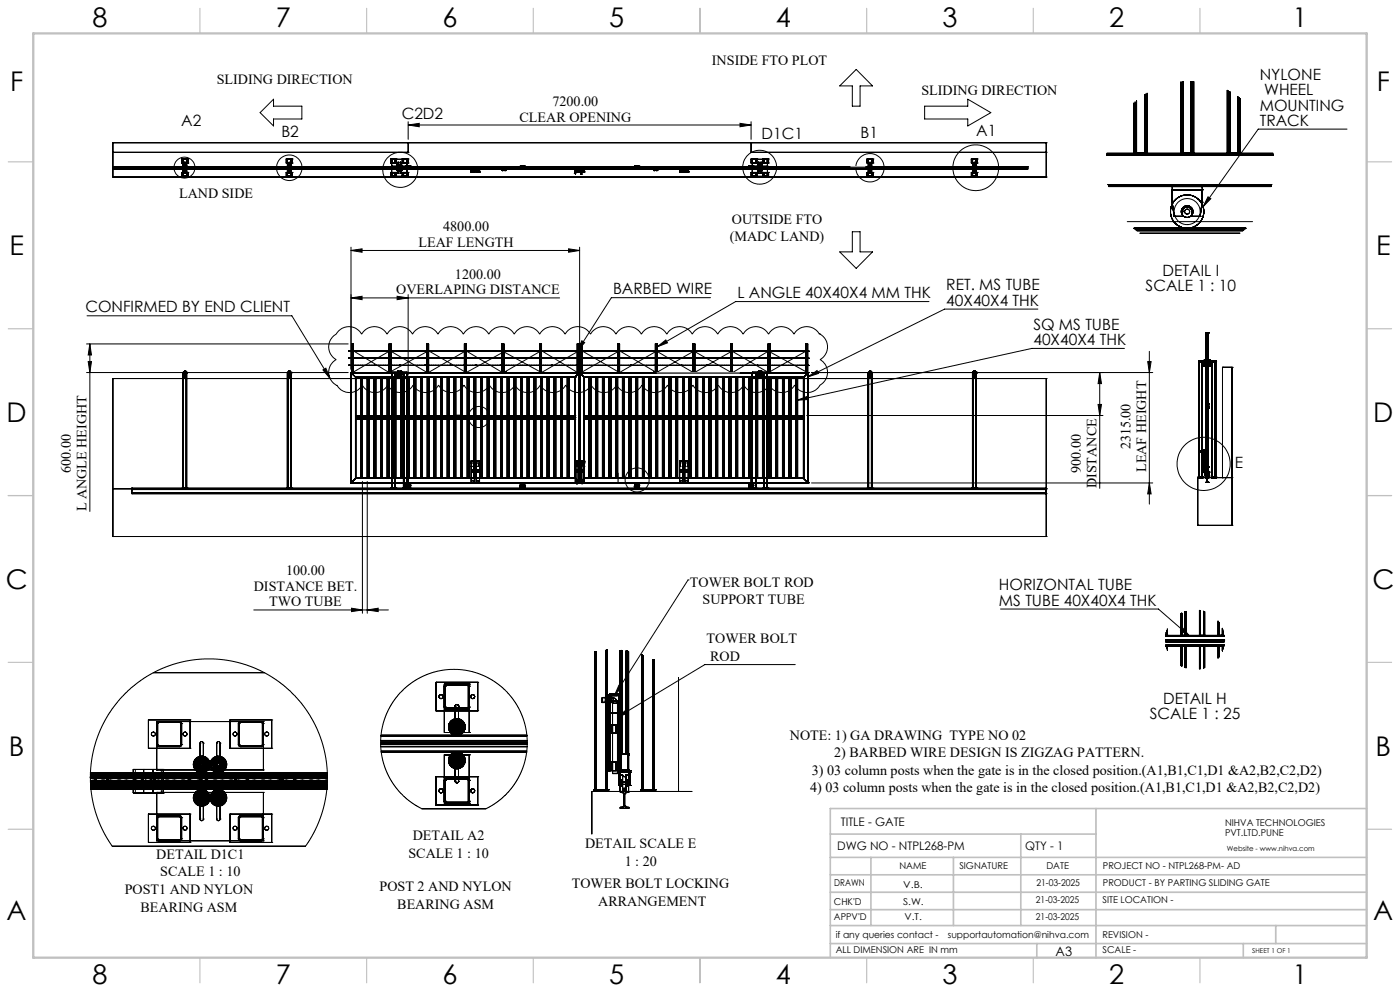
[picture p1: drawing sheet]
<svg xmlns="http://www.w3.org/2000/svg" width="420mm" height="297mm" viewBox="0 0 420 297" stroke-linecap="round" stroke-linejoin="round" font-family="sans-serif">
<defs><g id="words">
<g font-size="8.1">
<text x="27.8" y="8">8</text>
<text x="82.8" y="8">7</text>
<text x="132.8" y="8">6</text>
<text x="182.8" y="8">5</text>
<text x="232.8" y="8">4</text>
<text x="282.8" y="8">3</text>
<text x="332.8" y="8">2</text>
<text x="387.8" y="8">1</text>
<text x="3" y="27.2">F</text>
<text x="413" y="27.2">F</text>
<text x="2.8" y="76.5">E</text>
<text x="412.8" y="76.5">E</text>
<text x="2" y="126.5">D</text>
<text x="412" y="126.5">D</text>
<text x="1.7" y="176.5">C</text>
<text x="411.7" y="176.5">C</text>
<text x="2.7" y="226.5">B</text>
<text x="412.7" y="226.5">B</text>
<text x="2" y="275.7">A</text>
<text x="412" y="275.7">A</text>
<text x="27.8" y="295">8</text>
<text x="82.8" y="295">7</text>
<text x="132.8" y="295">6</text>
<text x="182.8" y="295">5</text>
<text x="232.8" y="295">4</text>
<text x="282.8" y="295">3</text>
<text x="332.8" y="295">2</text>
<text x="387.8" y="295">1</text>
</g>
<g font-size="4.7">
<text x="377.9" y="24.1">NYLONE</text>
<text x="379.2" y="28.6">WHEEL</text>
<text x="120.5" y="35.7">C2D2</text>
<text x="377.9" y="33.1">MOUNTING</text>
<text x="54.4" y="37.9">A2</text>
<text x="84.4" y="41.1">B2</text>
<text x="228.5" y="41.7">D1C1</text>
<text x="258.1" y="41.3">B1</text>
<text x="292.9" y="40.8">A1</text>
<text x="377.9" y="37.7">TRACK</text>
<text x="348.8" y="82.8">DETAIL I</text>
<text x="183.9" y="88.1">BARBED WIRE</text>
<text x="221.2" y="89.3">L ANGLE 40X40X4 MM THK</text>
<text x="283.9" y="87">RET. MS TUBE</text>
<text x="343.7" y="87.3">SCALE 1 : 10</text>
<text x="25.6" y="93.6">CONFIRMED BY END CLIENT</text>
<text x="283.9" y="91.6">40X40X4 THK</text>
<text x="310" y="98.9">SQ MS TUBE</text>
<text x="310" y="103.4">40X40X4 THK</text>
<text x="136" y="126.3">H</text>
<text x="370.5" y="140.4">E</text>
<text x="185" y="145.2">I</text>
<text x="299.7" y="177">HORIZONTAL TUBE</text>
<text x="299.7" y="181.5">MS TUBE 40X40X4 THK</text>
<text x="344.9" y="215.4">SCALE 1 : 25</text>
<text x="349" y="210.9">DETAIL H</text>
</g>
<g font-size="4.2">
<text x="213.6" y="19.4">INSIDE FTO PLOT</text>
<text x="65" y="25.3">SLIDING DIRECTION</text>
<text x="276.4" y="28.3">SLIDING DIRECTION</text>
<text x="165.7" y="31.8">7200.00</text>
<text x="155.9" y="36.5">CLEAR OPENING</text>
<text x="53.7" y="59.5">LAND SIDE</text>
<text x="133" y="69.4">4800.00</text>
<text x="219.6" y="67.1">OUTSIDE FTO</text>
<text x="125.6" y="74.1">LEAF LENGTH</text>
<text x="219" y="72.3">(MADC LAND)</text>
<text x="136.5" y="83.6">1200.00</text>
<text x="118.9" y="88.3">OVERLAPING DISTANCE</text>
<text x="339.1" y="134.7" transform="rotate(-90 339.1 134.7)">2315.00</text>
<text x="21.3" y="141.7" transform="rotate(-90 21.3 141.7)">600.00</text>
<text x="324.2" y="141.7" transform="rotate(-90 324.2 141.7)">900.00</text>
<text x="343.8" y="141.5" transform="rotate(-90 343.8 141.5)">LEAF HEIGHT</text>
<text x="328.9" y="146.3" transform="rotate(-90 328.9 146.3)">DISTANCE</text>
<text x="26" y="153.3" transform="rotate(-90 26 153.3)">L ANGLE HEIGHT</text>
<text x="85.8" y="172.4">100.00</text>
<text x="76.1" y="177.1">DISTANCE BET.</text>
<text x="207" y="175.8">TOWER BOLT ROD</text>
<text x="80.8" y="181.8">TWO TUBE</text>
<text x="210.7" y="181.1">SUPPORT TUBE</text>
<text x="212" y="192.8">TOWER BOLT</text>
<text x="213" y="198.1">ROD</text>
<text x="237" y="221.7">NOTE: 1) GA DRAWING TYPE NO 02</text>
<text x="250.3" y="227">2) BARBED WIRE DESIGN IS ZIGZAG PATTERN.</text>
<text x="243.6" y="232.2">3) 03 column posts when the gate is in the closed position.(A1,B1,C1,D1 &amp;A2,B2,C2,D2)</text>
<text x="243" y="237.4">4) 03 column posts when the gate is in the closed position.(A1,B1,C1,D1 &amp;A2,B2,C2,D2)</text>
<text x="123.8" y="251.9">DETAIL A2</text>
<text x="46.9" y="257.4">DETAIL D1C1</text>
<text x="122.5" y="257.1">SCALE 1 : 10</text>
<text x="175.5" y="254.2">DETAIL SCALE E</text>
<text x="48" y="262.7">SCALE 1 : 10</text>
<text x="187.4" y="259.4">1 : 20</text>
<text x="37.4" y="268">POST1 AND NYLON</text>
<text x="113.9" y="267.1">POST 2 AND NYLON</text>
<text x="171.5" y="266.2">TOWER BOLT LOCKING</text>
<text x="42.2" y="273.3">BEARING ASM</text>
<text x="119.2" y="272.4">BEARING ASM</text>
<text x="179.5" y="271.4">ARRANGEMENT</text>
</g>
<text font-size="3.9" x="316.7" y="286.4">A3</text>
<g font-size="3.5">
<text x="252.2" y="247.7">TITLE - GATE</text>
<text x="251.2" y="254.8">DWG NO - NTPL268-PM</text>
<text x="307.6" y="254.8">QTY - 1</text>
</g>
<g font-size="2.8">
<text x="367.5" y="247.7">NIHVA TECHNOLOGIES</text>
<text x="367.5" y="250.5">PVT.LTD.PUNE</text>
<text x="269.8" y="260.4">NAME</text>
<text x="287.8" y="260.4">SIGNATURE</text>
<text x="313.9" y="260.5">DATE</text>
<text x="330.9" y="260.5">PROJECT NO - NTPL268-PM- AD</text>
<text x="250.3" y="265.7">DRAWN</text>
<text x="270.9" y="266.1">V.B.</text>
<text x="310.9" y="265.5">21-03-2025</text>
<text x="330.9" y="265.5">PRODUCT - BY PARTING SLIDING GATE</text>
<text x="250.2" y="271.1">CHK'D</text>
<text x="250.2" y="275.8">APPV'D</text>
<text x="270.9" y="271.1">S.W.</text>
<text x="271.3" y="275.8">V.T.</text>
<text x="310.8" y="270.6">21-03-2025</text>
<text x="310.8" y="275.8">21-03-2025</text>
<text x="330.7" y="270.6">SITE LOCATION -</text>
<text x="250.7" y="281.1">if any queries contact -</text>
<text x="284.3" y="281.1">supportautomation@nihva.com</text>
<text x="330.7" y="281.1">REVISION -</text>
<text x="250.7" y="285.6">ALL DIMENSION ARE IN mm</text>
<text x="330.7" y="285.6">SCALE -</text>
</g>
<text font-size="2.1" x="368.1" y="255.1">Website - www.nihva.com</text>
<text font-size="2" x="375.7" y="285.6">SHEET 1 OF 1</text>
</g></defs>
<g fill="none" stroke="#000" stroke-width=".3">
<path d="M82.1 29.7v2.1h8.5v3.9h-8.5v2l-4.1-3.9zM122.4 37.5l3.4-.5v1zM122.4 36.5v5.3M122.4 37.5h102.9M222 37l3.3 .5-3.3 .5zM225.3 36.5v5.3M251.9 25.7l5-4.9 4.9 4.9h-3.8v6.1h-2.3v-6.1zM277.4 31.8h12.9v-2.1l7 4.1-7 3.9v-2h-12.9zM340.1 30.9v15M340.5 30.5v15.4M341 30.2v15.7M343.4 28.4v17.5"/>
<path d="M343.7 28.2v17.7M344.1 27.9v18M354.2 24.6v21.3M354.5 24.5v21.4M354.9 24.5v21.4M357.3 24.4v21.5M357.8 24.4v21.5M358.1 24.4v21.5M368.2 27.1v18.8M368.5 27.2v18.7M368.9 27.4v18.5M371.3 28.9v17"/>
<path d="M371.8 29.2v16.7M372.1 29.5v16.4M404.1 38.7h-26.6l-16.6 23.2M33.9 50.1v.3zM33.9 50.3h274.3M33.9 50.6h.1M33.9 49.9h.1M33.9 50.2h.1M33.9 42.8h.1M33.9 45.6h.1M33.9 53.1h.1M33.9 50.3h.1"/>
<path d="M33.9 50.1h274.3M33.9 50.2h274.3M33.9 42.8h280M33.9 45.6h88.5M33.9 53.1h280M33.9 42.8v10.3M33.9 49.9h274.3M33.9 50.6h274.3M54.6 51.7h1.7M54.6 52.9h1.7M54.6 47.7h1.7M54.6 48.9h1.7"/>
<path d="M54.6 47.7v1.2M54.6 51.7v1.2M54.6 51.7h.1M54.6 52.9h.1M54.6 47.7h.1M54.6 48.9h.1M54.9 52.7l.1 .1M54.9 48.7l.1 .1M54.9 49.8h1.1M54.9 50.8h1.1M54.9 52.8h1.1M54.9 47.7h1.1"/>
<path d="M54.9 47.7v2.1M54.9 50.8v2M54.9 49.8h.1M54.9 47.7h.1M54.9 50.8h.1M54.9 52.8h.1M54.9 52.7h.1M54.9 51.9h.1M54.9 47.8h.1M54.9 48.7h.1M55 52.7v.1M55 48.7v.1"/>
<path d="M55 52.7h.1M55 51.9h.1M55 47.8v.9M55 51.9v.8M55 51.7l-.1 .2M55 51.8v.1M55 47.7l-.1 .1M55 47.8h.1M55 51.7h.1M55 52.8h.1M55 47.7h.1M55 48.8h.1"/>
<path d="M55 51.7h.9M55 52.8h.9M55 48.8h.9M55 47.8h.9M55.3 49.7h.1M55.3 49.6l.1 .1M55.3 49.5v.1M55.3 51l.1 .1M55.3 50.9v.1M55.3 51.1h.1M55.3 51v.1M55.3 49.5l.1 .2"/>
<path d="M55.3 49.5h.1M55.3 51h.1M55.3 50.9h.1M55.4 49.5l-.1 .1M55.4 49.7h.1M55.4 49.5h-.1M55.4 51.2h.1M55.4 50.9l.1 .1zM55.4 51h.1M55.4 49.6h.1M55.4 49.5l.1 .1M55.4 49.5v.1"/>
<path d="M55.4 50.9l-.1 .1M55.4 50.9h.1M55.4 51v.1M55.4 50.9h-.1M55.4 51l.1 .1M55.4 50.9l.2 .1-.2 .1M55.4 48.7h.1M55.4 51.9h.1M55.4 50.8h.2M55.4 51.1h.1M55.4 50.8l-.1 .2M55.4 48.7v1"/>
<path d="M55.4 50.9v1M55.4 50.8h.1M55.5 49.8h.1M55.5 49.6h.1M55.5 51h.1M55.4 49.4h.1M55.4 49.4v.1M55.4 51.1h.2M55.4 50.9l.1 .1M55.4 50.9v.1M55.4 49.4l-.1 .1M55.4 49.4l.2 .1"/>
<path d="M55.5 49.5h.1M55.5 49.5v.1M55.5 49.5l-.1 .1M55.5 49.5h-.1M55.5 50.9l-.1 .1M55.5 50.9v.1M55.5 50.8v.1M55.5 50.8l-.1 .1M55.5 50.9h-.1M55.5 50.8h.1M55.5 49.4l-.1 .1M55.5 49.4l.1 .1"/>
<path d="M55.5 49.4h.1M55.5 49.7h.1M55.5 50.9h.1M55.5 49.6h-.1M55.5 50.9l.1 .1M55.5 51v.1M55.5 48.7v1M55.5 50.9v1M55.5 51.1h.1M55.5 48.7h.1M55.5 51.9h.1M55.6 49.7h-.2"/>
<path d="M55.6 49.7h-.1M55.6 49.4v.1M55.6 51.1h-.1M55.6 50.8v.2M55.6 50.8h.1M55.7 49.6h.1M55.6 49.5v.2M55.6 49.5v.1M55.6 51v.1M55.6 51h.1M55.6 50.9v.1M55.6 49.5h.1"/>
<path d="M55.6 50.9h.1M55.6 49.6v.1M55.6 49.6l-.1 .1M55.6 51l-.1 .1M55.6 49.6h.1M55.9 51.7l.1 .2M55.9 51.8l.1 .1M55.9 47.7l.1 .1M55.9 48.8h.1M55.9 51.7h.1M55.9 52.8h.1M56 52.7l-.1 .1"/>
<path d="M56 47.8h.1M56 47.7v2.1M56 50.8v2M56 49.8h.1M56 47.7h.1M56 52.8h.1M56 50.8h.1M56 51.9h.1M56 52.7h.1M56.3 47.7v1.2M56.3 51.7v1.2M56.3 52.9h.1"/>
<path d="M56.3 51.7h.1M56.3 48.9h.1M56.3 47.7h.1M85.9 51.7h1.8M85.9 52.9h1.8M85.9 47.7h1.8M85.9 48.9h1.8M85.9 47.7v1.2M85.9 51.7v1.2M85.9 47.7h.1M85.9 48.9h.1M85.9 51.7h.1"/>
<path d="M85.9 52.9h.1M86.2 48.7l.1 .1M86.2 52.7l.1 .1M86.2 49.8h1.1M86.2 50.8h1.1M86.2 52.8h1.1M86.2 47.7h1.1M86.2 47.7v2.1M86.2 50.8v2M86.2 50.8h.1M86.2 52.8h.1M86.2 49.8h.1"/>
<path d="M86.2 47.7h.1M86.2 47.8h.1M86.2 48.7h.1M86.3 48.7v.1M86.3 52.7v.1M86.3 52.7h.1M86.3 51.9h.1M86.3 47.7l-.1 .1M86.3 47.8h.1M86.3 51.7l-.1 .2M86.3 51.8v.1M86.3 51.7h.9"/>
<path d="M86.3 52.8h.9M86.3 48.8h.9M86.3 47.8h.9M86.3 48.8h.1M86.3 47.7h.1M86.3 51.7h.1M86.3 52.8h.1M86.6 49.7h.1M86.6 51h.1M86.6 51.1h.1M86.6 49.5h.1M86.6 49.5v.1"/>
<path d="M86.6 51l.1 .1M86.6 50.9v.1M86.6 51v.1M86.6 49.5v.2M86.6 50.9h.1M86.6 49.6l.1 .1M86.6 49.6v.1M86.6 49.7h.2M86.7 49.6h.1M86.7 49.5l.2 .1M86.7 49.5v.1M86.7 50.9l-.1 .1"/>
<path d="M86.7 51h.1M86.7 50.9h.1M86.7 50.9h-.1M86.7 51v.1M86.7 50.9v.1M86.7 51l.1-.1v.2M86.7 50.9h.2l-.2 .2M86.7 51.9h.1M86.7 49.7h.1M86.7 48.7h.1M86.7 51.1h.2M86.7 50.8h.2"/>
<path d="M86.7 50.8l-.1 .2M86.7 48.7v1M86.7 50.9v1M86.7 51.1h.1M86.7 50.8h.1M86.7 49.8h.1M86.8 51h.1M86.8 49.6h.1M86.7 49.4h.1M86.7 49.4l-.1 .1M86.7 50.9l.1 .1M86.7 49.4l.2 .1"/>
<path d="M86.7 49.5h.1M86.7 49.5l.1 .1M86.7 50.8l.1 .1M86.7 50.8v.1M86.8 50.9l-.1 .1M86.8 49.4l-.2 .1M86.8 49.4l.1 .1M86.8 49.4h.1M86.8 50.9h.1M86.8 49.7h.1M86.8 51.1h.1M86.9 49.8h.1"/>
<path d="M86.9 51.2h.1M86.8 50.9l.1 .1M86.8 51v.1M86.8 48.7v1M86.8 50.9v1M86.8 51.9h.1M86.8 48.7h.1M86.9 49.7h-.2M86.9 49.6h-.2M86.9 49.6h-.1M86.9 49.7h-.1M86.9 49.4v.1"/>
<path d="M86.9 51.1h-.1M86.9 50.8v.2M86.9 51.1h.1M86.9 50.8h.1M86.9 49.4h.1M87 49.6h.1M87 51.1h.1M86.9 49.5v.2M86.9 49.5v.1M86.9 51v.1M86.9 51h.1M86.9 50.9v.1"/>
<path d="M86.9 49.5h.1M86.9 50.9h.1M86.9 49.6v.1M86.9 49.6l-.1 .1M86.9 49.6h.1M87.2 47.7l.1 .1M87.2 48.8h.1M87.2 51.7l.1 .2M87.2 51.8v.1M87.2 47.7h.1M87.2 47.8h.1M87.2 52.8h.1"/>
<path d="M87.2 51.7h.1M87.2 52.7v.1M87.2 47.8v.9M87.2 51.9v.8M87.2 48.7h.1M87.2 52.7h.1M87.2 51.9h.1M87.3 48.7l-.1 .1M87.3 52.7l-.1 .1M87.3 47.7v2.1M87.3 50.8v2M87.3 50.8h.1"/>
<path d="M87.3 52.8h.1M87.3 49.8h.1M87.3 47.7h.1M87.3 47.8h.1M87.3 48.7h.1M87.3 51.9h.1M87.3 52.7h.1M87.7 47.7v1.2M87.7 51.7v1.2M87.7 48.9h.1M87.7 47.7h.1M87.7 52.9h.1"/>
<path d="M87.7 51.7h.1M105.2 50.3h.1M105.2 50.2h.1M105.2 50.2v.1M105.3 50.2h.1M105.3 50.3h.1M105.3 50.2l-.1 .1M105.3 50.3h-.1M105.3 50.3h.5M105.3 50.5h137.2M105.3 50h137.2M105.3 50.5l.1 .1"/>
<path d="M105.3 50v.5M105.3 50.5h.1M105.3 50h.1M105.3 50.2v.1M105.3 50.2h.5M105.4 50.6h.1M105.4 49.9l-.1 .1M105.4 49.9h.1M105.4 50l.1 .1M105.4 50h.1M105.5 50.1h.4M105.5 50.1h.1"/>
<path d="M105.8 50.3h.7M105.9 50.1h.1M106 50.2h.1M106 50.5h.1M106 50.1h.1M106 50v.5M106 50h.1M106.5 50.3h.7M106.5 50.2h.7M106.6 49.9l.2 .1M106.6 49.9h.1M106.6 50.6h.1"/>
<path d="M106.7 50.5h.1M106.7 50v.5M106.8 50.4v.1M106.8 50.1h.1M106.8 50v.1M106.8 50.5l-.2 .1M106.8 50.1h65.6M106.8 50.4h65.6M106.8 50v.5M106.8 50.5h.1M106.8 50h.1M107.2 50.3h.7"/>
<path d="M107.2 50.2h.7M107.9 50.3h.7M108.4 50.4l.1 .1M108.4 50.1v.3M108.4 50.4h.1M108.4 50.1h.1M108.5 50.4v.1M108.5 50.1v.3M108.5 50.1h.1M108.5 50.4h.1M108.5 50l-.1 .1M108.5 50.5h.1"/>
<path d="M108.5 50h.1M108.6 50.3h.7M108.6 50.2h.7M108.9 50l.1 .1M108.9 50.1h.1M108.9 50.5h.1M108.9 50h.1M109 50.4l-.1 .1M109 50.1v.3M109 50.1h.1M109 50.4h.1M109.3 50.3h.7"/>
<path d="M109.3 50.2h.7M110 50.3h.7M110 50.2h.7M110.5 50.4l.1 .1M110.5 50.1v.3M110.5 50.4h.1M110.5 50.1h.1M110.6 50l-.1 .1M110.6 50.1h-.1M110.6 50.5h.1M110.6 50.1h.1M110.6 50h.1"/>
<path d="M110.7 50.3h.6M110.9 50l.1 .1M110.9 50.1h.1M110.9 50.5h.1M110.9 50h.1M110.9 50.4v.1M110.9 50.1v.3M110.9 50.4h.1M111 50.4l-.1 .1M111 50.1v.3M111 50.1h.1M111 50.4h.1"/>
<path d="M111.3 50.3h.7M111.3 50.2h.7M112 50.3h.7M112 50.2h.7M112.5 50.4l.1 .1M112.5 50.1v.3M112.5 50.4h.1M112.5 50.1h.1M112.6 50l-.1 .1M112.6 50.1h-.1M112.6 50h.1M112.6 50.5h.1"/>
<path d="M112.6 50.1h.1M112.7 50.3h.1M112.7 50.2h.2M112.8 50.3h.1M112.8 50.2h.1M112.8 50.2v.1M112.9 50.2h.1M112.9 50.3h.1M112.9 50.3h-.1M112.9 50.2v.1M112.9 50.3h.5M112.9 50.2l-.1 .1"/>
<path d="M112.9 50l.1 .1M112.9 50.1h.1M112.9 50.5h.1M112.9 50h.1M113 50.3h.1M113 50.2l-.1 .1M113 50.4l-.1 .1M113 50.1v.3M113 50.1h.1M113 50.4h.1M113.4 50.3h.7M113.4 50.2h.7"/>
<path d="M113.4 50.3h-.5M114.1 50.3h.7M114.1 50.2h.7M114.4 50.4l.1 .1M114.4 50.1v.3M114.4 50.4h.1M114.4 50.1h.1M114.5 50.4v.1M114.5 50.1v.3M114.5 50.1h.1M114.5 50.4h.1M114.5 50l-.1 .1"/>
<path d="M114.5 50h.1M114.5 50.5h.1M114.8 50.3h.7M114.8 50.2h.7M114.9 50l.1 .1M114.9 50.1h.1M114.9 50h.1M114.9 50.5h.1M115 50.4l-.1 .1M115 50.1v.3M115 50.1h.1M115 50.4h.1"/>
<path d="M115.5 50.3h.6M116.1 50.3h.7M116.1 50.2h.7M116.5 50.4l.1 .1M116.5 50.1v.3M116.5 50.4h.1M116.5 50.1h.1M116.6 50l-.1 .1M116.6 50.1h-.1M116.6 50h.1M116.6 50.5h.1M116.6 50.1h.1"/>
<path d="M116.7 50l.1 .1M116.7 50h.1M116.8 50.1h.1M116.8 50.3h.7M116.9 50l.1 .1M116.9 50.1h.1M116.9 50.5h.1M116.9 50h.1M117 50.4l-.1 .1M117 50.1v.3M117 50.1h.1M117 50.4h.1"/>
<path d="M117.2 47.7v1.2M117.2 51.7v1.2M117.2 51.7h1.8M117.2 52.9h1.8M117.2 47.7h1.8M117.2 48.9h1.8M117.2 51.7h.1M117.2 52.9h.1M117.2 48.9h.1M117.2 47.7h.1M117.2 50.1h.1M117.3 50.2h.1"/>
<path d="M117.3 50.5h.1M117.3 50.1h.1M117.3 50v.5M117.3 50h.1M117.5 50.3h.7M117.5 50.2h.7M117.5 52.7l.1 .1M117.5 48.7l.1 .1M117.5 50.8h5.6M117.5 52.8h4.6M117.5 47.7h4.6M117.5 47.7v2.1"/>
<path d="M117.5 50.8v2M117.5 47.7h.1M117.5 49.8h.1M117.5 50.8h.1M117.5 52.8h.1M117.5 52.7h.1M117.5 51.9h.1M117.5 48.7h.1M117.5 47.8h.1M117.6 52.7v.1M117.6 48.7h.1M117.6 47.8v.9"/>
<path d="M117.6 51.9v.8M117.6 52.7h.1M117.6 51.9h.1M117.6 47.8h.1M117.6 51.7l-.1 .2M117.6 51.8v.1M117.6 47.7l-.1 .1M117.6 51.7h.9M117.6 52.8h.9M117.6 48.8h.9M117.6 47.8h.9M117.6 51.7h.1"/>
<path d="M117.6 52.8h.1M117.6 48.8h.1M117.6 47.7h.1M118.2 50.3h.7M118.2 50.2h.7M118.5 50.4l.1 .1M118.5 50.1v.3M118.5 50.1h.1M118.5 50.4h.1M118.5 51.7l.1 .2M118.5 51.8v.1M118.5 47.7l.1 .1"/>
<path d="M118.5 48.8h.1M118.5 51.7h.1M118.5 52.8h.1M118.5 47.8h.1M118.5 47.7h.1M118.5 52.7v.1M118.5 47.8v.9M118.5 51.9v.8M118.5 52.7h.1M118.5 51.9h.1M118.6 50l-.1 .1M118.6 50.1h-.1"/>
<path d="M118.6 50.5h.1M118.6 50h.1M118.6 50.1h.1M118.6 52.7l-.1 .1M118.6 48.7l-.1 .1M118.6 47.8v.9M118.6 51.9v.8M118.6 51.9h.1M118.6 52.7h.1M118.6 47.8h.1M118.6 48.7h.1M118.9 50.3h.7"/>
<path d="M118.9 50l.1 .1M118.9 50.1h.1M118.9 50.5h.1M118.9 50h.1M119 50.4l-.1 .1M119 47.7v1.2M119 50.1v.3M119 51.7v1.2M119 50.1h.1M119 50.4h.1M119 51.7h.1M119 52.9h.1"/>
<path d="M119 48.9h.1M119 47.7h.1M119.2 51.1h.1M119.3 51v.1M119.3 51l.1 .1M119.3 49.5v.2M119.3 51h.1M119.3 49.5h.1M119.3 50.9v.2M119.3 50.9v.1M119.3 49.6l.1 .1M119.3 49.6h.1"/>
<path d="M119.3 49.5v.1M119.3 51.1h.1M119.3 51.1h.2M119.3 50.9h.1M119.3 49.7h.2M119.3 49.7h.1M119.4 49.7h.1M119.4 48.6h.1M119.4 50.9h.1M119.4 51.9h.1M119.4 49.6h.1M119.4 51h.1"/>
<path d="M119.4 51l.1 .1M119.4 49.4l.1 .1M119.4 49.4l-.1 .2M119.4 49.5l.1 .1M119.4 49.4l-.1 .1M119.4 49.5h.1M119.4 49.5v.1M119.4 48.6v1.1M119.4 50.9v1M119.4 51.1h.1M119.4 50.8h.1M119.4 49.5l.1 .1z"/>
<path d="M119.5 49.5h.1M119.4 50.8l-.1 .1M119.4 50.9l.1 .2M119.4 50.9v.1M119.4 50.8l.2 .1M119.4 49.4l.2 .1M119.4 49.4h.1M119.5 51.3h.1M119.5 49.6h.1M119.5 49.4v.1M119.5 49.4h-.1M119.5 49.4h.1"/>
<path d="M119.5 50.9h.1M119.5 50.9v.1M119.5 50.9v.2M119.5 50.9l-.1 .1M119.5 51.1h-.1M119.5 50.8l.1 .1M119.5 51.1h.1M119.5 49.5l-.1 .1M119.5 49.5h-.1M119.5 51h.1M119.5 49.7h.1M119.5 50.8h.1"/>
<path d="M119.5 51h-.1M119.5 49.5l.1 .1M119.5 49.5v.1M119.5 48.6v1.1M119.5 50.9v1M119.5 50.8l.1 .2M119.5 50.8l-.2 .1M119.5 48.6h.1M119.5 51.9h.1M119.6 50.3h.7M119.6 50.2h.7M119.6 50.9v.1"/>
<path d="M119.6 50.9h.1M119.6 51.1h-.2M119.6 49.5v.1M119.6 51.1h.1M119.6 49.5h.1M119.6 51l-.1 .1M119.6 51v.1M119.6 49.6l-.1 .1M119.6 49.7h-.1M119.6 49.6v.1M119.6 49.6h.1M119.6 49.7h.1"/>
<path d="M119.6 51h.1M120 49.7h.1M120 51h.1M120 49.6h.1M120 49.5l.1 .2M120 51l.1 .1M120 49.5h.1M120.1 51v.1M120.1 50.9l-.1 .1M120.1 50.9v.1M120.1 51l.1 .1M120.1 49.6l.1 .1"/>
<path d="M120.1 49.5v.1M120.1 49.6v.1M120.1 49.5l-.1 .1M120.1 49.7h.1M120.1 50.9h.1M120.1 48.6h.1M120.1 51.9h.1M120.1 51h.1M120.1 51.1h.1M120.1 50.8h.1M120.1 50.8v.1M120.1 50.9l.1 .1"/>
<path d="M120.1 49.6h.1M120.1 49.5l.1 .1M120.1 49.4h.1M120.1 49.4v.1M120.1 48.6v1.1M120.1 50.9v1M120.2 51.3h.1M120.2 49.6h.1M120.1 49.5h.1M120.1 49.4l-.1 .1M120.1 49.4l.2 .1M120.2 49.5v.1"/>
<path d="M120.2 49.5h.1M120.2 51h.1M120.2 50.8l-.1 .1M120.2 50.9l-.1 .2M120.2 50.8l.1 .1M120.2 50.9h-.1M120.2 50.8h.1M120.2 51.1h.1M120.2 50.9h.1M120.2 50.9l-.1 .1M120.2 49.7h.1M120.2 49.4h.1"/>
<path d="M120.2 49.4l-.1 .1M120.2 49.4l.1 .1M120.2 50.9v.1M120.2 49.6h-.1M120.2 48.6v1.1M120.2 50.9v1M120.2 50.8l.1 .2M120.2 48.6h.1M120.2 51.9h.1M120.3 50.3h.1M120.3 50.2h.1M120.3 50.8v.1"/>
<path d="M120.3 51.1h-.2M120.3 51.1h.1M120.3 50.9v.2M120.3 51.1h-.1M120.3 50.9v.1M120.3 49.5v.1M120.3 49.6l-.1 .1M120.3 49.6v.1M120.3 49.5h.1M120.3 51v.1M120.3 49.6h.1M120.3 51h.1"/>
<path d="M120.4 50.3h.1M120.4 50.2v.1M120.5 50.3h.1M120.4 50.4l.2 .1M120.4 50.1v.3M120.4 50.4h.1M120.4 50.1h.1M120.5 50.2v.1M120.5 50.2l-.1 .1M120.5 50.2h.1M120.5 50.3h.4M120.5 50.4l.1 .1"/>
<path d="M120.5 50.1v.3M120.5 50.1h.1M120.5 50.4h.1M120.5 50.2l.4 .1M120.6 50l-.2 .1M120.6 50.1h-.1M120.6 50h.1M120.6 50.5h.1M120.6 50.1h.1M120.6 51.7h1.8M120.6 52.9h1.8M120.6 47.7v1.2"/>
<path d="M120.6 51.7v1.2M120.6 47.7h1.8M120.6 48.9h1.8M120.7 52.9h.1M120.7 51.7h.1M120.7 47.7h.1M120.7 48.9h.1M120.9 50l.1 .1M120.9 50.1h.1M120.9 50.5h.1M120.9 50h.1M120.9 50.3h.7"/>
<path d="M120.9 50.2h.7M120.9 50.3h-.4M121 50.4l-.1 .1M121 50.1v.3M121 50.1h.1M121 50.4h.1M121 52.7l.1 .1M121 48.7l.1 .1M121 47.8v.9M121 51.9v.8M121 52.7h.1M121 48.7h.1"/>
<path d="M121 47.8h.1M121.1 52.7v.1M121.1 48.7v.1M121.1 51.9h.1M121.1 51.7l-.1 .2M121.1 51.8v.1M121.1 47.7l-.1 .1M121.1 47.8h.1M121.1 51.7h.9M121.1 52.8h.9M121.1 48.8h.9M121.1 47.8h.9"/>
<path d="M121.1 51.7h.1M121.1 52.8h.1M121.1 48.8h.1M121.1 47.7h.1M121.6 50.3h.7M121.7 49.9v.7M121.7 50.1h1.5zM121.7 49.9h1.5zM121.7 50.6h1.5zM121.7 50.4h1.5zM121.8 49.8v1M121.8 49.9h.1"/>
<path d="M121.8 49.8h.1M121.8 50.8h.1M121.8 50.6h.1M121.9 49.8v.1M121.9 50.6v.2M122 51.7l.1 .2M122 51.8l.1 .1M122 47.7l.1 .1M122 48.8h.1M122 51.7h.1M122 52.8h.1M122 47.8h.1"/>
<path d="M122 47.7h.1M122.1 47.8h.1M122.1 52.7l-.1 .1M122.1 47.8v.9M122.1 51.9v.8M122.1 52.7h.1M122.1 51.9h.1M122.1 48.7l-.1 .1M122.1 47.7v2.1M122.1 50.8v2M122.1 47.7h.1M122.1 49.8h.1"/>
<path d="M122.1 50.8h.1M122.1 52.8h.1M122.1 48.7h.1M122.2 50.5h.5zM122.2 50.6h.5zM122.2 49.9h.5zM122.2 50.1h.5zM122.2 49.9v.2M122.2 50.5v.1M122.2 49.8h.5M122.2 49.9h.5M122.2 50.8h.5"/>
<path d="M122.2 50.6h.5M122.2 49.8v.1M122.2 50.6v.2M122.2 49.9h.1M122.2 49.8h.1M122.2 50.8h.1M122.2 50.6h.1M122.3 50.3h.7M122.3 50.2h.7M122.3 50.5h.3zM122.3 50.1h.3zM122.3 50.1v.4"/>
<path d="M122.4 50.4l.2 .1M122.4 42.8v2.8M122.4 47.7v1.2M122.4 50.1v.3M122.4 51.7v1.2M122.4 42.8h.1M122.4 45.6h.1M122.4 50.4h.1M122.4 50.1h.1M122.4 51.7h.1M122.4 52.9h.1M122.4 47.7h.1"/>
<path d="M122.4 48.9h.1M122.5 50.4l.1 .1M122.5 50.1l.1 .4M122.5 50.4h.1M122.5 50.1h.1M122.6 50l-.2 .1M122.6 50.1h-.1M122.6 50.5h.1M122.6 50h.1M122.6 50.1h.1M122.7 49.8v.1M122.7 50.6v.2"/>
<path d="M122.7 49.9h.1M122.7 49.8h.1M122.7 50.8h.1M122.7 50.6h.1M122.7 49.9v.2M122.7 50.5v.1M122.9 50l.1 .1M122.9 50.1h.1M122.9 50h.1M122.9 50.5h.1M123 50.3h.7M123 50.2h.7"/>
<path d="M123 50.4l-.1 .1M123 50.1v.3M123 49.8v.1M123 50.6v.2M123 50.1h.1M123 50.4h.1M123.1 49.8h-5.6M123.1 49.8v1M123.1 49.9h.1M123.1 49.8h.1M123.1 50.8h.1M123.1 50.6h.1"/>
<path d="M123.2 50.1v.3M123.2 49.9v.2M123.2 50.4v.2M123.7 50.3h.7M123.7 50.2h.7M124.4 50.3h.7M124.4 50.2h.7M124.5 50.4l.1 .1M124.5 50.1v.3M124.5 50.4h.1M124.5 50.1h.1M124.6 50l-.1 .1"/>
<path d="M124.6 50.1h-.1M124.6 50h.1M124.6 50.5h.1M124.6 50.1h.1M124.9 50l.1 .1M124.9 50.1h.1M124.9 50.5h.1M124.9 50h.1M125 50.4l-.1 .1M125 50.1v.3M125 50.4h.1M125 50.1h.1"/>
<path d="M125.1 50.3h.6M125.1 50.2h.6M125.7 50.3h.7M125.7 50.2h.7M126.4 50.3h.7M126.4 50.4l.2 .1M126.4 50.1v.3M126.4 50.1h.1M126.4 50.4h.1M126.5 50.4l.1 .1M126.5 50.1v.3M126.5 50.1h.1"/>
<path d="M126.5 50.4h.1M126.6 50l-.2 .1M126.6 50.1h-.1M126.6 50.5h.1M126.6 50h.1M126.6 50.1h.1M126.9 50l.1 .1M126.9 50.1h.1M126.9 50h.1M126.9 50.5h.1M127 50.4l-.1 .1M127 50.1v.3"/>
<path d="M127 50.1h.1M127 50.4h.1M127.1 50.3h.7M127.1 50.2h.7M127.8 50.3h.2M127.8 50.2l.2 .1M128 50.3h.1M128 50.2v.1M128 50l.1 .1M128.1 50.3h.1M128 50h.1M128.1 50.3h-.1"/>
<path d="M128.1 50.3h.4M128.1 50.1h.1M128.1 50.2l-.1 .1M128.1 50.2l.4 .1M128.1 50.2h.1M128.2 50.2l-.1 .1M128.4 50.4l.2 .1M128.4 50.1v.3M128.4 50.1h.1M128.4 50.4h.1M128.5 50.3h.7M128.5 50.3h-.4"/>
<path d="M128.5 50.2l-.4 .1M128.5 50.2h.7M128.5 50.1h.1M128.5 50.4l.1 .1M128.5 50.1l.1 .4M128.5 50.4h.1M128.6 50l-.2 .1M128.6 50.1h-.1M128.6 50.2h.1M128.6 50.5h.1M128.6 50.1h.1M128.6 50h.1"/>
<path d="M128.6 50v.5M128.9 50l.1 .1M128.9 50.1h.1M128.9 50h.1M128.9 50.5h.1M129 50.4l-.1 .1M129 50.1v.3M129 50.4h.1M129 50.1h.1M129.2 50.3h.7M129.2 50.2h.7M129.9 50.3h.6"/>
<path d="M129.9 50.2h.6M130.5 50.4l.1 .1M130.5 50.1v.3M130.5 50.1h.1M130.5 50.4h.1M130.5 50.3h.7M130.5 50.2h.7M130.6 50l-.1 .1M130.6 50.1h-.1M130.6 50h.1M130.6 50.5h.1M130.6 50.1h.1"/>
<path d="M130.9 50l.1 .1M130.9 50.1h.1M130.9 50.5h.1M130.9 50h.1M131 50.4l-.1 .1M131 50.1v.3M131 50.1h.1M131 50.4h.1M131.2 50.3h.7M131.2 50.2h.7M131.9 50.3h.7M131.9 50.2h.7"/>
<path d="M132.4 50.4l.2 .1M132.4 50.1v.3M132.4 50.4h.1M132.4 50.1h.1M132.5 50.4l.1 .1M132.5 50.1v.3M132.5 50.1h.1M132.5 50.4h.1M132.6 50l-.2 .1M132.6 50.1h-.1M132.6 50h.1M132.6 50.5h.1"/>
<path d="M132.6 50.1h.1M132.6 50.3h.7M132.9 50l.1 .1M132.9 50.1h.1M132.9 50.5h.1M132.9 50h.1M133 50.4l-.1 .1M133 50.1v.3M133 50.1h.1M133 50.4h.1M133.3 50.3h.6M133.3 50.2h.6"/>
<path d="M133.9 50.3h.8M134.4 50.4l.1 .1M134.4 50.1v.3M134.4 50.4h.1M134.4 50.1h.1M134.5 50.4v.1M134.5 50.1v.3M134.5 50.1h.1M134.5 50.4h.1M134.5 50l-.1 .1M134.5 50h.1M134.5 50.5h.1"/>
<path d="M134.7 50.3h.6M134.7 50.2h.6M134.9 50l.1 .1M134.9 50.1h.1M134.9 50.5h.1M134.9 50h.1M135 50.4l-.1 .1M135 50.1v.3M135 50.1h.1M135 50.4h.1M135.3 50.3h.3M135.3 50.2l.3 .1"/>
<path d="M135.6 50.3h.1M135.6 50.2h.1M135.6 50.2l-.3 .1M135.6 50.2v.1M135.6 50.3h-.3M135.6 50.3h.4M135.7 50.3h.1M135.7 50.2l-.1 .1M135.7 50.3h.3M135.7 50.2v.1M135.7 50.2h.1M135.7 50.2l.3 .1"/>
<path d="M136 50.3h.7M136 50.3h-.3M136 50.2l-.4 .1M136 50.2h.7M136.5 50.4l.1 .1M136.5 50.1v.3M136.5 50.4h.1M136.5 50.1h.1M136.6 50l-.1 .1M136.6 50.1h-.1M136.6 50.5h.1M136.6 50h.1"/>
<path d="M136.6 50.1h.1M136.7 50.3h.7M136.7 50.2h.7M136.9 50l.1 .1M136.9 50.1h.1M136.9 50.5h.1M136.9 50h.1M136.9 50.4v.1M136.9 50.1v.3M136.9 50.4h.1M137 50.4l-.1 .1M137 50.1v.3"/>
<path d="M137 50.1h.1M137 50.4h.1M137.4 50.3h.7M138.1 50.3h.6M138.1 50.2h.6M138.5 50.4l.1 .1M138.5 50.1v.3M138.5 50.1h.1M138.5 50.4h.1M138.6 50l-.1 .1M138.6 50.1h-.1M138.6 50.5h.1"/>
<path d="M138.6 50.1h.1M138.6 50h.1M138.7 50.3h.8M138.9 50l.1 .1M138.9 50.1h.1M138.9 50.5h.1M138.9 50h.1M139 50.4l-.1 .1M139 50.1v.3M139 50.4h.1M139 50.1h.1M139.3 50v.1"/>
<path d="M139.3 50h.1M139.3 50.1h.1M139.5 50.3h.6M139.5 50.2h.6M139.8 50.1h.1M139.8 50.2h.1M139.8 50.5h.1M139.8 50.1v.4M139.9 50.2h.1M139.9 50v.5M139.9 50.5h.1M139.9 50h.1"/>
<path d="M140.1 50.3h.7M140.1 50.2h.7M140.4 50.4l.1 .1M140.4 50.1v.3M140.4 50.1h.1M140.4 50.4h.1M140.5 50.4v.1M140.5 50l-.1 .1M140.5 50.1h.1M140.5 50.5h.1M140.5 50h.1M140.8 50.3h.7"/>
<path d="M140.8 50.2h.7M140.9 50l.1 .1M140.9 50.1h.1M140.9 50.5h.1M140.9 50h.1M141 50.4l-.1 .1M141 50.1v.3M141 50.1h.1M141 50.4h.1M141.3 50.6v.2M141.3 50.8h.1M141.3 50.8h1"/>
<path d="M141.3 51.6h.2M141.3 50.6v1M141.3 51.4h1M141.3 50.6h.1M141.3 51.4h.1M141.3 51.6h.1M141.5 50.8v.8M141.5 50.8h.1M141.5 51.6h.1M141.5 50.3h.7M141.5 50.2h.7M142.2 51.6h.1"/>
<path d="M142.2 50.8v.8M142.2 50.8h.1M142.2 50.3h.7M142.2 50.2h.7M142.3 50.6v.2M142.3 50.8h.1M142.3 50.6v1M142.3 51.4h.1M142.3 51.6h.1M142.3 50.6h.1M142.5 50.4l.1 .1M142.5 50.1v.3"/>
<path d="M142.5 50.1h.1M142.5 50.4h.1M142.6 50l-.1 .1M142.6 50.1h-.1M142.6 50.5h.1M142.6 50.1h.1M142.6 50h.1M142.8 50.8h.1M142.8 50.6v.2M142.8 50.8h1.1M142.8 51.6h.2M142.8 51.4h1.1"/>
<path d="M142.8 50.6v1M142.8 51.4h.1M142.8 51.6h.1M142.8 50.6h.1M142.9 50.3h.3M142.9 50.2h.7M142.9 50l.1 .1M142.9 50.1h.1M142.9 50.5h.1M142.9 50h.1M143 50.4l-.1 .1M143 50.1v.3"/>
<path d="M143 50.8v.8M143 50.1h.1M143 50.4h.1M143 50.8h.1M143 51.6h.1M143.2 50.3h.1M143.2 50.3h-.3M143.2 50.3h.4M143.2 50.2v.1M143.2 50.2h.1M143.3 50.2h.1M143.2 50.2l-.3 .1"/>
<path d="M143.3 50.3h.1M143.3 50.2v.1M143.3 50.3h-.1M143.3 50.3h-.4M143.3 50.3h.3M143.3 50.2l.3 .1M143.6 50.3h.7M143.6 50.2l-.4 .1M143.6 50.3h-.3M143.7 51.6h.2M143.7 50.8v.8M143.7 50.8h.1"/>
<path d="M143.7 51.6h.1M143.9 50.6v.2M143.9 50.8h.1M143.9 50.6v1M143.9 50.6h.1M143.9 51.4h.1M143.9 51.6h.1M144.3 50.3h.6M144.3 50.2h.6M144.5 50.4l.1 .1M144.5 50.1v.3M144.5 50.1h.1"/>
<path d="M144.5 50.4h.1M144.6 50l-.1 .1M144.6 50.1h-.1M144.6 50h.1M144.6 50.5h.1M144.6 50.1h.1M144.9 50.3h.7M144.9 50l.1 .1M144.9 50.1h.1M144.9 50.5h.1M144.9 50h.1M145 50.4l-.1 .1"/>
<path d="M145 50.1v.3M145 50.1h.1M145 50.4h.1M145.6 50.3h.7M145.6 50.2h.7M146.3 50.3h.7M146.3 50.2h.7M146.4 50.4l.2 .1M146.4 50.1v.3M146.4 50.4h.1M146.5 50.4l.1 .1M146.5 50.1h.1"/>
<path d="M146.6 50l-.2 .1M146.6 50.1h-.1M146.6 50h.1M146.6 50.1h.1M146.6 50.5h.1M146.9 50l.1 .1M146.9 50.1h.1M146.9 50h.1M146.9 50.5h.1M147 50.4l-.1 .1M147 50.1v.3M147 50.1h.1"/>
<path d="M147 50.4h.1M147 50.3h.7M147 50.2h.7M147.7 50.3h.7M147.7 50.2h.7M148.4 50.3h.6M148.4 50.4l.2 .1M148.4 50.1v.3M148.4 50.4h.1M148.4 50.1h.1M148.5 50.4l.1 .1M148.5 50.1v.3"/>
<path d="M148.5 50.1h.1M148.5 50.4h.1M148.6 50l-.2 .1M148.6 50.1h-.1M148.6 50h.1M148.6 50.5h.1M148.6 50.1h.1M148.9 50l.1 .1M148.9 50.1h.1M148.9 50.5h.1M148.9 50h.1M149 50.4l-.1 .1"/>
<path d="M149 50.1v.3M149 50.1h.1M149 50.4h.1M149 50.3h.7M149 50.2h.7M149.7 50.3h.7M150.4 50.2h.7M150.4 50.3h.4M150.4 50.2l.5 .1M150.5 50.4l.1 .1M150.5 50.1v.3M150.5 50.1h.1"/>
<path d="M150.5 50.4h.1M150.6 50l-.1 .1M150.6 50.1h-.1M150.6 50.5h.1M150.6 50h.1M150.6 50.1h.1M150.6 50v.1M150.6 50.9v.2M150.6 50.9v.1M150.6 51v.1M150.6 51h.1M150.6 51.1h.2"/>
<path d="M150.6 51.1h.1M150.6 50.9h.1M150.7 51h.1M150.7 51v.1M150.7 50.8l-.1 .1M150.7 50.9v.1M150.7 50.8l.1 .1M150.7 50.9v.2M150.7 50.9h.1M150.7 50.8h.1M150.7 50.9l.1 .1h-.1M150.7 51.1h.1"/>
<path d="M150.8 50.3h.1M150.8 50.9l-.1 .2M150.8 50.9l-.1 .1M150.8 51.1h-.1M150.8 50.9v.1M150.8 51.1h.1M150.8 50.2v.1M150.8 51h-.1M150.8 50.8v.1M150.8 50.2h.1M150.8 50.8h.1M150.8 50.2l-.4 .1"/>
<path d="M150.8 50.3h-.4M150.8 50.9l.1 .1M150.8 50.9h.1M150.9 50.3h.1M150.9 50.2v.1M150.9 50.2l-.1 .1M150.9 51l-.1 .1M150.9 50.2h.1M150.9 50.3h-.5M150.9 50.3h.2M150.9 50l.1 .1M150.9 50.1h.1"/>
<path d="M150.9 50.9v.1M150.9 50h.1M150.9 50.5h.1M150.9 50.9h.1M151 50.2l-.1 .1M151 50.2l.1 .1M151 50.3h.1M151 50.4l-.1 .1M151 50.1v.3M151 50.1h.1M151 50.4h.1M151.1 50.1h.1"/>
<path d="M151.1 50.3h.7M151.1 50.3h-.2M151.1 50.2l-.2 .1M151.1 50.2h.7M151.1 50.2h.1M151.1 50.5h.1M151.1 50.1v.4M151.2 50.2h.1M151.2 50v.5M151.2 50h.1M151.2 50.5h.1M151.3 51h.1"/>
<path d="M151.3 50.9v.1M151.3 51l.1 .1M151.4 51h.2M151.4 51.1h.1M151.4 50.8h.1M151.4 50.8l-.1 .1M151.4 50.9v.1M151.4 51v.1M151.4 50.9h.1M151.4 50.9l.2 .1M151.4 50.9v.2M151.4 50.8l.2 .1"/>
<path d="M151.4 50.8h.2M151.4 51.1h.2M151.4 50.9l.2 .1h-.2M151.5 50.9l-.1 .2M151.5 50.9l.1 .1M151.6 50.8v.1M151.6 51.1h.1M151.6 50.8h.1M151.6 50.9v.2M151.6 51.1h-.2M151.6 50.9v.1M151.6 51v.1"/>
<path d="M151.6 51h.1M151.8 50.3h.7M152.4 50.4l.2 .1M152.4 50.1v.3M152.4 50.1h.1M152.4 50.4h.1M152.5 50.3h.7M152.5 50.2h.7M152.5 50.4l.1 .1M152.5 50.1v.3M152.5 50.1h.1M152.5 50.4h.1"/>
<path d="M152.6 50l-.2 .1M152.6 50.1h-.1M152.6 50h.1M152.6 50.5h.1M152.6 50.1h.1M152.9 50l.1 .1M152.9 50.1h.1M152.9 50.5h.1M152.9 50h.1M153 50.4l-.1 .1M153 50.1v.3M153 50.1h.1"/>
<path d="M153 50.4h.1M153.2 50.3h.6M153.2 50.2h.6M153.8 50.3h.8M153.8 50.2h.8M154.4 50.4l.2 .1M154.4 50.1v.3M154.4 50.1h.1M154.4 50.4h.1M154.5 50.4l.1 .1M154.5 50.1v.3M154.5 50.1h.1"/>
<path d="M154.5 50.4h.1M154.6 50.3h.6M154.6 50l-.2 .1M154.6 50.1h-.1M154.6 50h.1M154.6 50.5h.1M154.6 50.1h.1M154.9 50l.1 .1M154.9 50.1h.1M154.9 50.5h.1M154.9 50h.1M155 50.4l-.1 .1"/>
<path d="M155 50.1v.3M155 50.1h.1M155 50.4h.1M155.2 50.3h.7M155.2 50.2h.7M155.9 50.3h.7M155.9 50.2h.7M156 49.9v.7M156 50.1h1.4zM156 50.6h1.4zM156 50.4h1.4zM156 49.9h1.4z"/>
<path d="M156.1 49.8h1.3M156.1 50.8h1.3M156.1 49.8v1M156.1 50.8h.1M156.1 50.6h.1M156.1 49.9h.1M156.1 49.8h.1M156.2 49.8v.1M156.2 50.6v.2M156.5 50.4l.1 .1M156.5 50.1v.3M156.5 50.1h.1"/>
<path d="M156.5 50.4h.1M156.5 50.5h.5zM156.5 50.6h.5zM156.5 50.1h.5zM156.5 49.9h.5zM156.5 50.8h.5M156.5 50.6h.5M156.5 49.9h.5M156.5 49.8h.5M156.5 49.8v1M156.5 50.8h.1M156.5 50.6h.1"/>
<path d="M156.5 49.9h.1M156.5 49.8h.1M156.6 50l-.1 .1M156.6 50.1h-.1M156.6 50.5h.1M156.6 50h.1M156.6 50.1h.1M156.6 50.3h.7M156.6 50.2h.7M156.6 50.1h.2zM156.6 50.5h.2zM156.6 50.1v.4"/>
<path d="M156.8 50.1v.4M156.9 50l.1 .1M156.9 50.1h.1M156.9 50.5h.1M156.9 50h.1M157 50.4l-.1 .1M157 49.8v1M157 50.1h.1M157 50.4h.1M157 50.8h.1M157 50.6h.1M157 49.9h.1"/>
<path d="M157 49.8h.1M157 50.1v.3M157.3 50.3h.7M157.3 50.2h.7M157.3 49.8v.1M157.3 50.6v.2M157.4 49.8v1M157.4 50.8h.1M157.4 50.6h.1M157.4 49.9h.1M157.4 49.8h.1M157.4 50.1v.3"/>
<path d="M157.4 49.9v.2M157.4 50.4v.2M158 50.2l.5 .1M158 50.3h.4M158.4 50.3h.1M158.4 50.2l-.4 .1M158.4 50.3h-.4M158.4 50.4l.2 .1M158.4 50.2h.1M158.4 50.1v.3M158.4 50.1h.1M158.4 50.4h.1"/>
<path d="M158.5 50.3h.1M158.5 50.2l-.1 .1M158.5 50.3h-.1M158.5 50.2v.1M158.5 50.4l.1 .1M158.5 50.1v.3M158.5 50.1h.1M158.5 50.4h.1M158.6 50l-.2 .1M158.6 50.1h-.1M158.6 50h.1M158.6 50.5h.1"/>
<path d="M158.6 50.1h.1M158.6 50.3h.7M158.6 50.2h.7M158.6 50.3h-.1M158.6 50.2l-.1 .1M158.9 50l.1 .1M158.9 50.1h.1M158.9 50h.1M158.9 50.5h.1M159 50.4l-.1 .1M159 50.1v.3M159 50.1h.1"/>
<path d="M159 50.4h.1M159.3 50.3h.7M160 50.3h.7M160 50.2h.7M160.4 50.4l.1 .1M160.4 50.1v.3M160.4 50.1h.1M160.4 50.4h.1M160.5 50.4v.1M160.5 50.1v.3M160.5 50.1h.1M160.5 50.4h.1"/>
<path d="M160.5 50l-.1 .1M160.5 50h.1M160.5 50.5h.1M160.7 50.3h.7M160.9 50l.1 .1M160.9 50.1h.1M160.9 50.5h.1M160.9 50h.1M161 50.4l-.1 .1M161 50.1v.3M161 50.1h.1M161 50.4h.1"/>
<path d="M161.4 50.3h.7M161.4 50.2h.7M161.9 50v.1M161.9 50h.1M161.9 50.1h.1M162.1 50.3h.7M162.1 50.2h.7M162.3 50.1h.1M162.4 50.2h.1M162.4 50.5h.1M162.4 50.1v.4M162.4 50.1h.1"/>
<path d="M162.5 50.4l.1 .1M162.5 50.2h.1M162.5 50v.5M162.5 50.1h.1M162.5 50.4h.1M162.5 50.5h.1M162.5 50h.1M162.5 50.1v.3M162.6 50l-.1 .1M162.6 50.1h-.1M162.6 50h.1M162.6 50.5h.1"/>
<path d="M162.6 50.1h.1M162.8 50.3h.6M162.8 50.2h.6M162.9 50l.1 .1M162.9 50.1h.1M162.9 50.5h.1M162.9 50h.1M162.9 50.4v.1M162.9 50.1v.3M162.9 50.4h.1M163 50.4l-.1 .1M163 50.1v.3"/>
<path d="M163 50.1h.1M163 50.4h.1M163.4 50.3h.7M163.4 50.2h.7M164.1 50.3h.7M164.1 50.2h.7M164.5 50.4l.1 .1M164.5 50.1v.3M164.5 50.1h.1M164.5 50.4h.1M164.6 50l-.1 .1M164.6 50.1h-.1"/>
<path d="M164.6 50.5h.1M164.6 50.1h.1M164.6 50h.1M164.8 50.3h.7M164.8 50.2h.7M164.9 50l.1 .1M164.9 50.1h.1M164.9 50.5h.1M164.9 50h.1M165 50.4l-.1 .1M165 50.1v.3M165 50.4h.1"/>
<path d="M165 50.1h.1M165.5 50.2l.5 .1M165.5 50.3h.5M166 50.3h.1M166 50.2v.1M166 50.2l-.5 .1M166 50.3h-.5M166 50.2h.1M166.1 50.3h.1M166.2 50.2h.1M166.1 50.2v.1M166.1 50.2l-.1 .1"/>
<path d="M166.2 50.3h.7M166.2 50.3h-.1M166.2 50.2h.7M166.4 50.4l.1 .1M166.4 50.1v.3M166.4 50.1h.1M166.4 50.4h.1M166.5 50.4v.1M166.5 50.1v.3M166.5 50.1h.1M166.5 50.4h.1M166.5 50l-.1 .1"/>
<path d="M166.5 50.5h.1M166.5 50h.1M166.9 50.3h.7M166.9 50l.1 .1M166.9 50.1h.1M166.9 50.5h.1M166.9 50h.1M167 50.4l-.1 .1M167 50.1v.3M167 50.1h.1M167 50.4h.1M167.6 50.3h.6"/>
<path d="M167.6 50.2h.6M168.2 50.3h.7M168.2 50.2h.7M168.5 50.4l.1 .1M168.5 50.1v.3M168.5 50.4h.1M168.5 50.1h.1M168.6 50l-.1 .1M168.6 50.1h-.1M168.6 50.5h.1M168.6 50h.1M168.6 50.1h.1"/>
<path d="M168.9 50l.1 .1M168.9 50.1h.1M168.9 50h.1M168.9 50.5h.1M168.9 50.3h.7M168.9 50.2h.7M169 50.4l-.1 .1M169 50.1v.3M169 50.4h.1M169 50.1h.1M169.6 50.3h.7M169.6 50.2h.7"/>
<path d="M170.3 50.3h.7M170.5 50.4l.1 .1M170.5 50.1v.3M170.5 50.1h.1M170.5 50.4h.1M170.6 50l-.1 .1M170.6 50.1h-.1M170.6 50.5h.1M170.6 50.1h.1M170.6 50h.1M170.9 50l.1 .1M170.9 50.1h.1"/>
<path d="M170.9 50h.1M170.9 50.5h.1M171 50.4l-.1 .1M171 50.1v.3M171 50.4h.1M171 50.1h.1M171 50.3h.7M171 50.2h.7M171.7 50.3h.7M172.3 51.9l.3 .2zM172.4 50.3h.6M172.4 50.2h.6"/>
<path d="M172.4 50v.1M172.4 50.4v.1M172.4 50.1h.1M172.4 50.5l.1 .1M172.4 50v.5M172.4 50.5h.1M172.4 50h.1M172.5 50.5v.1M172.5 50v.5M172.5 50.5h.1M172.5 50h.1M172.5 49.9v.1"/>
<path d="M172.5 49.9l-.1 .1M172.5 49.9h.1M172.5 50.6h.1M172.6 50.6v.2M172.6 50.8h.1M172.6 51.4v.2M172.6 51.4v.1M172.6 50.8h1M172.6 51.6h1M172.6 51.4h1M172.6 51.5h1M172.6 50.9h1"/>
<path d="M172.6 50.6v1M172.6 51.4h.1M172.6 51.6h.1M172.6 50.6h.1M172.6 51.5h.1M172.6 50.9h.1M172.8 51.2l.3 .2zM172.8 51.2l-.5 .7M172.8 50.6v1M172.8 50.8h.1M172.8 51.6h.1M172.8 51.5h.1"/>
<path d="M172.8 50.6h.1M172.9 51l-.1 .2M173 50.3h.6M173 50.2l.6 .1M173.2 50v.1M173.2 50h.1M173.2 50.1h.4M173.2 50.1h.1M173.3 51.2l-.7 .9M173.5 50.6v1M173.5 50.8h.1M173.5 51.6h.1"/>
<path d="M173.5 51.5h.1M173.5 50.6h.1M173.6 50.3h.1M173.6 50.2v.1M173.6 50.6v.2M173.6 50.8h.1M173.6 51.4v.2M173.6 51.4v.1M173.6 50.6v1M173.6 50.6h.1M173.6 51.4h.1M173.6 51.6h.1"/>
<path d="M173.6 50.9h.1M173.6 51.5h.1M173.6 50.1h.1M173.7 50.3h.1M173.7 50.2v.1M173.7 50.2l-.1 .1M173.7 50.3h-.1M173.7 50.2h.1M173.7 50.5h.1M173.7 50.1v.4M173.7 50.1h.1M173.7 50v.5"/>
<path d="M173.8 49.9v.1M173.8 49.9l.1 .1M173.8 49.9h.1M173.8 50.6h.1M173.8 50.5v.1M173.8 50v.5M173.9 50.5l.1 .1M173.9 50.5l-.1 .1M173.9 50.5h.1M173.9 50h.1M174 50.6h.1M173.9 50v.5"/>
<path d="M174 49.9l-.1 .1M174 49.9h.1M174 50l.1 .1M174 50h.1M174.1 50.1h.4M174.1 50.1h.1M174.1 50.6v.2M174.1 50.8h.1M174.1 50.8h1.1M174.1 51.6h1.1M174.1 51.4h1.1M174.1 50.6v1"/>
<path d="M174.1 51.4h.1M174.2 51.4v.1M174.2 51.4v.2M174.2 52.1l.4 .1zM174.2 51.5h1M174.2 51.4h1M174.2 50.9h1M174.2 51.5h.1M174.2 51.4h.1M174.2 50.9h.1M174.2 51.6h.1M174.2 50.6h.1"/>
<path d="M174.3 50.8h.1M174.3 51.6h.1M174.3 50.6v1M174.3 51.5h.1M174.3 50.6h.1M174.4 51.3l.4 .1zM174.4 51.3l-.2 .8M174.4 51v.3M174.5 50.1h.1M174.5 50.3h.1M174.5 50.2h.1M174.5 50.5h.1"/>
<path d="M174.5 50.1v.4M174.6 50.3h.1M174.6 50.3h.6M174.6 50.2h.1M174.6 50.3h-.1M174.6 50v.5M174.6 50.5h.1M174.6 50h.1M174.7 50.2h.1M174.7 50.3h.1M174.7 50.2v.1M174.7 50.2l-.1 .1"/>
<path d="M174.7 50.2l.5 .1M174.7 50.3h.5M174.8 51.1l-.2 1.1M175 50.6v1M175 51.5h.1M175 50.6h.1M175 50.8h.1M175 51.6h.1M175.2 51.4v.2M175.2 51.4v.1M175.2 50.6v.2M175.2 50.8h.1"/>
<path d="M175.2 50.6v1M175.2 51.5h.1M175.2 51.6h.1M175.2 51.4h.1M175.2 50.6h.1M175.2 50.9h.1M175.2 50.3h.7M175.2 49.9l.1 .1M175.2 49.9h.1M175.3 50.5l-.1 .1M175.3 50v.5M175.3 50v.1"/>
<path d="M175.3 50.4v.1M175.3 50.1h.1M175.3 50.1h65.7M175.3 50.4h65.7M175.3 50h.1M175.3 50.5h.1M175.9 50.3h.7M176.6 50.3h.7M177 50.4l.1 .1M177 50.1v.3M177 50.4h.1M177 50.1h.1"/>
<path d="M177.1 50.4v.1M177.1 50.1v.3M177.1 50.1h.1M177.1 50.4h.1M177.1 50l-.1 .1M177.1 50h.1M177.1 50.5h.1M177.3 50.3h.7M177.5 50l.1 .1M177.5 50.1h.1M177.5 50.5h.1M177.5 50h.1"/>
<path d="M177.5 50.4v.1M177.5 50.1v.3M177.5 50.4h.1M177.6 50.4l-.1 .1M177.6 50.1v.3M177.6 50.1h.1M177.6 50.4h.1M178 50.3h.6M178.6 50.3h.8M179 50.4l.1 .1M179 50.1v.3M179 50.4h.1"/>
<path d="M179 50.1h.1M179.1 50.4v.1M179.1 50.1v.3M179.1 50.1h.1M179.1 50.4h.1M179.1 50l-.1 .1M179.1 50h.1M179.1 50.5h.1M179.4 50.3h.6M179.5 50l.1 .1M179.5 50.1h.1M179.5 50.5h.1"/>
<path d="M179.5 50h.1M179.5 50.4v.1M179.5 50.1v.3M179.5 50.4h.1M179.6 50.4l-.1 .1M179.6 50.1v.3M179.6 50.1h.1M179.6 50.4h.1M180 50.3h.7M180.7 50.3h.7M181 50.4l.2 .1M181 50.1v.3"/>
<path d="M181 50.4h.1M181 50.1h.1M181.1 50.4l.1 .1M181.1 50.1v.3M181.1 50.1h.1M181.1 50.4h.1M181.2 50l-.2 .1M181.2 50.1h-.1M181.2 50h.1M181.2 50.5h.1M181.2 50.1h.1M181.4 50.3h.7"/>
<path d="M181.5 50l.1 .1M181.5 50.1h.1M181.5 50.5h.1M181.5 50h.1M181.5 50.4v.1M181.5 50.1v.3M181.6 50.4l-.1 .1M181.6 50.1h.1M181.6 50.4h.1M182.1 50.3h.1M182.2 50.2h.1M182.2 50.3h.1"/>
<path d="M182.2 50.3h-.1M182.2 50.3h.6M182.2 50.2l-.1 .1M182.2 50.2l.6 .1M182.3 50.3h.1M182.3 50.3h.5M182.8 50.3h.6M183 50.4l.1 .1M183 50.1v.3M183 50.1h.1M183 50.4h.1M183.1 50.4v.1"/>
<path d="M183.1 50.1v.3M183.1 50.1h.1M183.1 50.4h.1M183.1 50l-.1 .1M183.1 50.5h.1M183.1 50h.1M183.4 50.3h.7M183.5 50l.1 .1M183.5 50.1h.1M183.5 50h.1M183.5 50.5h.1M183.6 50.4l-.1 .1"/>
<path d="M183.6 50.1v.3M183.6 50.1h.1M183.6 50.4h.1M184.1 50.3h.7M184.8 50.3h.7M185 50.4l.1 .1M185 50.1v.3M185 50.1h.1M185 50.4h.1M185.1 50.4v.1M185.1 50.1v.3M185.1 50.1h.1"/>
<path d="M185.1 50.4h.1M185.1 50l-.1 .1M185.1 50h.1M185.1 50.5h.1M185.3 50v.1M185.3 50h.1M185.3 50.1h.1M185.5 50.3h.7M185.5 50l.1 .1M185.5 50.1h.1M185.5 50.5h.1M185.5 50h.1"/>
<path d="M185.5 50.4v.1M185.5 50.1v.3M185.5 50.4h.1M185.6 50.4l-.1 .1M185.6 50.1v.3M185.6 50.1h.1M185.6 50.4h.1M185.8 50.1h.1M185.8 50.2h.1M185.8 50.5h.1M185.8 50.1v.4M185.9 50.2h.1"/>
<path d="M185.9 50v.5M185.9 50.5h.1M185.9 50h.1M186.2 50.3h.7M186.9 50.3h.7M187 50.4l.1 .1M187 50.1v.3M187 50.1h.1M187 50.4h.1M187.1 50.4v.1M187.1 50.1v.3M187.1 50.1h.1"/>
<path d="M187.1 50.4h.1M187.1 50l-.1 .1M187.1 50h.1M187.1 50.5h.1M187.5 50l.1 .1M187.5 50.1h.1M187.5 50.5h.1M187.5 50h.1M187.5 50.4v.1M187.5 50.1v.3M187.5 50.4h.1M187.6 50.3h.6"/>
<path d="M187.6 50.4l-.1 .1M187.6 50.1v.3M187.6 50.1h.1M187.6 50.4h.1M188.2 50.3h.7M188.9 50.3h.7M189 50.4l.1 .1M189 50.1v.3M189 50.1h.1M189 50.4h.1M189.1 50.4v.1M189.1 50.1v.3"/>
<path d="M189.1 50.1h.1M189.1 50.4h.1M189.1 50l-.1 .1M189.1 50.5h.1M189.1 50h.1M189.5 50l.1 .1M189.5 50.1h.1M189.5 50h.1M189.5 50.5h.1M189.5 50.4v.1M189.5 50.1v.3M189.5 50.4h.1"/>
<path d="M189.6 50.4l-.1 .1M189.6 50.1v.3M189.6 50.4h.1M189.6 50.1h.1M189.6 50.3h.2M189.6 50.3h.3M189.7 50.3h.1M189.8 50.3h.1M189.8 50.2h.1M189.8 50.2l-.2 .1M189.8 50.2l.1 .1M189.8 50.2v.1"/>
<path d="M189.8 50.2l.5 .1M189.8 50.3h-.2M189.9 50.3h.4M189.9 50.3h-.3M189.9 50.3h.1M190.3 49.9v.7M190.3 50.3h.7M190.3 50.1h1.4zM190.3 50.6h1.4zM190.3 50.4h1.4zM190.3 49.9h1.4zM190.4 49.9h.1"/>
<path d="M190.4 49.8h.1M190.4 50.8h.1M190.4 50.6h.1M190.4 49.8h1.3M190.4 50.8h1.3M190.4 49.8v1M190.5 49.8v.1M190.5 50.6v.2M190.8 50.5h.5zM190.8 50.6h.5zM190.8 49.9h.5zM190.8 50.1h.5z"/>
<path d="M190.8 50.5v.3M190.8 49.9h.4M190.8 49.8h.4M190.8 50.8h.4M190.8 50.6h.4M190.8 49.8v.3M190.8 49.9h.1M190.8 49.8h.1M190.8 50.8h.1M190.8 50.6h.1M190.9 50.1h.2zM190.9 50.5h.2z"/>
<path d="M190.9 50.1v.4M191 50.3h.7M191 50.4l.1 .1M191 50.1v.3M191 50.4h.1M191 50.1h.1M191.1 50.4v.1M191.1 50.1v.4M191.1 50.1h.1M191.1 50.4h.1M191.1 50l-.1 .1M191.1 50.5h.1"/>
<path d="M191.1 50h.1M191.2 49.8v.1M191.2 50.6v.2M191.2 49.9h.1M191.2 49.8h.1M191.2 50.8h.1M191.2 50.6h.1M191.3 49.9v.2M191.3 50.5v.1M191.5 50l.1 .1M191.5 50.1h.1M191.5 50h.1"/>
<path d="M191.5 50.5h.1M191.5 50.4v.1M191.5 50.1v.3M191.5 50.4h.1M191.6 50.4l-.1 .1M191.6 49.8v.1M191.6 50.1v.3M191.6 50.6v.2M191.6 50.1h.1M191.6 50.4h.1M191.7 50.3h.7M191.7 49.8v1"/>
<path d="M191.7 49.9h.1M191.7 49.8h.1M191.7 50.8h.1M191.7 50.6h.1M191.7 50.1v.3M192.4 50.3h.6M193 50.4l.1 .1M193 50.1v.3M193 50.4h.1M193 50.1h.1M193 50.3h.7M193.1 50.4v.1"/>
<path d="M193.1 50.1v.3M193.1 50.1h.1M193.1 50.4h.1M193.1 50l-.1 .1M193.1 50h.1M193.1 50.5h.1M193.5 50l.1 .1M193.5 50.1h.1M193.5 50.5h.1M193.5 50h.1M193.5 50.4v.1M193.5 50.1v.3"/>
<path d="M193.5 50.4h.1M193.6 50.4l-.1 .1M193.6 50.1v.3M193.6 50.1h.1M193.6 50.4h.1M193.7 50.3h.7M194.4 50.3h.7M195 50.4l.1 .1M195 50.1v.3M195 50.1h.1M195 50.4h.1M195.1 50.4v.1"/>
<path d="M195.1 50.1v.3M195.1 50.1h.1M195.1 50.4h.1M195.1 50.3h.7M195.1 50l-.1 .1M195.1 50.5h.1M195.1 50h.1M195.5 50l.1 .1M195.5 50.1h.1M195.5 50.5h.1M195.5 50h.1M195.5 50.4v.1"/>
<path d="M195.5 50.1v.3M195.5 50.4h.1M195.6 50.4l-.1 .1M195.6 50.1v.3M195.6 50.1h.1M195.6 50.4h.1M195.8 50.3h.7M196.1 51l.1 .1M196.1 51h.1M196.2 50.9v.2M196.2 51.1h.1M196.2 50.9l-.1 .1"/>
<path d="M196.2 51h.2M196.2 50.8v.1M196.2 50.8h.1M196.3 50.9v.2M196.3 50.9h.1M196.3 50.9l-.1 .1M196.3 50.8l.1 .1M196.3 50.8l-.1 .1M196.3 51.1h.1M196.3 50.8h.1M196.3 51.1h-.1M196.3 50.9l.1 .1"/>
<path d="M196.4 50.9h.1M196.4 50.9l-.2 .1M196.4 50.9v.1M196.4 50.8v.1M196.4 51l-.1 .1M196.4 51.1h.1M196.4 50.8h.1M196.4 50.9l.1 .1M196.4 51v.1M196.5 50.3h.7M196.5 51h-.1M196.5 51h.1"/>
<path d="M196.6 50v.1M196.6 50h.1M196.6 50.1h.1M196.8 50.9l.1 .1M196.9 50.9h.1M196.9 51l.1 .1M196.9 51.1h.1M196.9 51v.1M196.9 50.9v.1M196.9 51h.2M196.9 50.9h-.1M197 50.8l-.1 .1"/>
<path d="M197 50.8h.1M197 50.9h.1M197 50.9l-.1 .1M197 50.9v.2l.1-.1M197 50.9l.1 .1zM197 50.9v.2M197 50.9l.1 .1M197.1 51.1h.1M197 50.4l.1 .1M197 50.8l.1 .1M197 50.9l-.1 .1h.2M197 50.1v.3"/>
<path d="M197 50.1h.1M197 50.4h.1M197.1 50.4v.1M197.1 50.1h.1M197.1 50.2h.1M197.1 50.5h.1M197.1 51h.1M197.1 51l-.1 .1M197.1 50.1v.4M197.1 50l-.1 .1M197.1 50.9l.1 .1M197.1 50.9v.2"/>
<path d="M197.1 51.1h-.1M197.1 50.9h.1M197.1 50h.1M197.2 50.3h.2M197.2 50.2h.1M197.2 51l-.1 .1M197.2 50v.5M197.2 50.5h.1M197.2 50h.1M197.2 51h.1M197.3 50.3h.1M197.3 50.2l.1 .1"/>
<path d="M197.3 50.2v.1M197.3 50.2l-.1 .1M197.4 50.3h.1M197.4 50.3h-.1M197.4 50.3h-.2M197.4 50.3h.4M197.4 50.2l.4 .1M197.5 50.3h.3M197.5 50.3h.1M197.5 50l.1 .1M197.5 50.1h.1M197.5 50h.1"/>
<path d="M197.5 50.5h.1M197.5 50.4v.1M197.5 50.1v.3M197.5 50.4h.1M197.6 50.4l-.1 .1M197.6 50.1v.3M197.6 50.1h.1M197.6 50.4h.1M197.8 50.3h.7M198.5 50.3h.7M199 50.4l.1 .1M199 50.1v.3"/>
<path d="M199 50.4h.1M199 50.1h.1M199.1 50.4v.1M199.1 50l-.1 .1M199.1 50.1h.1M199.1 50h.1M199.1 50.5h.1M199.2 50.3h.7M199.5 50l.1 .1M199.5 50.1h.1M199.5 50.5h.1M199.5 50h.1"/>
<path d="M199.5 50.4v.1M199.5 50.1v.3M199.5 50.4h.1M199.6 50.4l-.1 .1M199.6 50.1v.3M199.6 50.1h.1M199.6 50.4h.1M199.9 50.3h.7M200.6 50.3h.7M201 50.4l.1 .1M201 50.1v.3M201 50.4h.1"/>
<path d="M201 50.1h.1M201.1 50.4v.1M201.1 50.1v.3M201.1 50.1h.1M201.1 50.4h.1M201.1 50l-.1 .1M201.1 50h.1M201.1 50.5h.1M201.3 50.3h.7M201.5 50l.1 .1M201.5 50.1h.1M201.5 50.5h.1"/>
<path d="M201.5 50h.1M201.5 50.4v.1M201.5 50.1v.3M201.5 50.4h.1M201.6 50.4l-.1 .1M201.6 50.1v.3M201.6 50.1h.1M201.6 50.4h.1M202 50.3h.6M202.6 50.3h.7M203 50.4l.1 .1M203 50.1v.3"/>
<path d="M203 50.1h.1M203 50.4h.1M203.1 50.4v.1M203.1 50.1v.3M203.1 50.4h.1M203.1 50.1h.1M203.1 50l-.1 .1M203.1 50.5h.1M203.1 50h.1M203.3 50.3h.7M203.5 50l.1 .1M203.5 50.1h.1"/>
<path d="M203.5 50.5h.1M203.5 50h.1M203.5 50.4v.1M203.5 50.1v.3M203.5 50.4h.1M203.6 50.4l-.1 .1M203.6 50.1v.3M203.6 50.4h.1M203.6 50.1h.1M203.9 51.4v.2M203.9 51.4v.1M203.9 51.6h1"/>
<path d="M203.9 51.5h1M203.9 51.4h1M203.9 50.9h1M203.9 50.6v1M203.9 51.5h.1M203.9 51.6h.1M203.9 51.4h.1M203.9 50.9h.1M203.9 50.6h.1M204 50.3h.7M204 50.6v.9M204 51.5h.1"/>
<path d="M204 50.6h.1M204.7 50.3h.3M204.8 50.6v.9M204.8 51.5h.1M204.8 50.6h.1M204.9 51.4v.2M204.9 51.4v.1M204.9 50.6v1M204.9 51.6h.1M204.9 51.4h.1M204.9 51.5h.1M204.9 50.6h.1"/>
<path d="M204.9 50.9h.1M204.9 50.3h.1M204.9 50.3h-.2M204.9 50.2l-.2 .1M205 50.3h.1M205 50.2v.1M205 50.3h-.3M205 50.3h.4M205 50.4l.1 .1M205 50.1v.3M205 50.1h.1M205 50.4h.1"/>
<path d="M205.1 50.3h.1M205.1 50.3h.3M205.1 50.2l.3 .1M205.1 50.4v.1M205.1 50l-.1 .1M205.1 50.1h.1M205.1 50h.1M205.1 50.5h.1M205.4 50.3h.7M205.5 51.4v.2M205.5 51.4v.1M205.5 51.6h.9"/>
<path d="M205.5 51.5h.9M205.5 50.6v1M205.5 51.4h.9M205.5 50.9h.9M205.5 51.5h.1M205.5 51.6h.1M205.5 51.4h.1M205.5 50.9h.1M205.5 50.6h.1M205.5 50l.1 .1M205.5 50.1h.1M205.5 50.5h.1"/>
<path d="M205.5 50h.1M205.5 50.4v.1M205.5 50.1v.3M205.5 50.4h.1M205.6 50.4l-.1 .1M205.6 50.1v.3M205.6 50.6v.9M205.6 50.4h.1M205.6 50.1h.1M205.6 51.5h.1M205.6 50.6h.1M206.1 50.3h.7"/>
<path d="M206.3 50.6v.9M206.3 51.5h.1M206.3 50.6h.1M206.4 51.4v.2M206.4 51.4v.1M206.4 50.6v1M206.4 51.5h.1M206.4 51.6h.1M206.4 51.4h.1M206.4 50.9h.1M206.4 50.6h.1M206.8 50.3h.6"/>
<path d="M207 50.4l.2 .1M207 50.1v.3M207 50.1h.1M207 50.4h.1M207.1 50.4l.1 .1M207.1 50.1v.3M207.1 50.4h.1M207.1 50.1h.1M207.2 50l-.2 .1M207.2 50.1h-.1M207.2 50h.1M207.2 50.1h.1"/>
<path d="M207.2 50.5h.1M207.4 50.3h.7M207.5 50l.1 .1M207.5 50.1h.1M207.5 50h.1M207.5 50.5h.1M207.5 50.4v.1M207.5 50.1v.3M207.5 50.4h.1M207.6 50.4l-.1 .1M207.6 50.1v.3M207.6 50.1h.1"/>
<path d="M207.6 50.4h.1M207.9 50v.1M207.9 50h.1M207.9 50.1h.1M208.1 50.3h.7M208.4 50.1h.1M208.4 50.2h.1M208.4 50.5h.1M208.4 50.1v.4M208.5 50.2h.1M208.5 50v.5M208.5 50.5h.1"/>
<path d="M208.5 50h.1M208.8 50.3h.7M209 50.4l.1 .1M209 50.1v.3M209 50.1h.1M209 50.4h.1M209.1 50.4v.1M209.1 50.1v.3M209.1 50.1h.1M209.1 50.4h.1M209.1 50l-.1 .1M209.1 50.5h.1"/>
<path d="M209.1 50h.1M209.5 50l.1 .1M209.5 50.1h.1M209.5 50.5h.1M209.5 50h.1M209.5 50.3h.7M209.5 50.4v.1M209.5 50.1v.3M209.6 50.4l-.1 .1M209.6 50.1h.1M209.6 50.4h.1M210.2 50.3h.7"/>
<path d="M210.9 50.3h.7M211 50.4l.1 .1M211 50.1v.3M211 50.1h.1M211 50.4h.1M211.1 50.4v.1M211.1 50l-.1 .1M211.1 50.1h.1M211.1 50.5h.1M211.1 50h.1M211.5 50l.1 .1M211.5 50.1h.1"/>
<path d="M211.5 50.5h.1M211.5 50h.1M211.5 50.4v.1M211.5 50.1v.3M211.5 50.4h.1M211.6 50.3h.7M211.6 50.4l-.1 .1M211.6 50.1v.3M211.6 50.1h.1M211.6 50.4h.1M212.3 50.3h.3M212.3 50.3h.2"/>
<path d="M212.5 50.3h.1M212.6 50.3h.1M212.6 50.3h.3M212.6 50.2h.1M212.7 50.3h.1M212.7 50.3h.2M212.7 50.2l.2 .1M212.7 50.2v.1M212.7 50.2l-.1 .1M212.9 50.3h.7M213 50.4l.1 .1M213 50.1v.3"/>
<path d="M213 50.1h.1M213 50.4h.1M213.1 50.4v.1M213.1 50.1v.3M213.1 50.1h.1M213.1 50.4h.1M213.1 50l-.1 .1M213.1 50h.1M213.1 50.5h.1M213.5 50l.1 .1M213.5 50.1h.1M213.5 50h.1"/>
<path d="M213.5 50.5h.1M213.5 50.4v.1M213.5 50.1v.3M213.5 50.4h.1M213.6 50.3h.7M213.6 50.4l-.1 .1M213.6 50.1v.3M213.6 50.4h.1M213.6 50.1h.1M214.3 50.3h.7M215 50.3h.7M215 50.4l.1 .1"/>
<path d="M215 50.1v.3M215 50.1h.1M215 50.4h.1M215.1 50.4v.1M215.1 50.1v.3M215.1 50.4h.1M215.1 50.1h.1M215.1 50l-.1 .1M215.1 50.5h.1M215.1 50h.1M215.5 50l.1 .1M215.5 50.1h.1"/>
<path d="M215.5 50h.1M215.5 50.5h.1M215.5 50.4v.1M215.5 50.1v.3M215.6 50.4l-.1 .1M215.6 50.4h.1M215.7 50.3h.7M216.4 50.3h.7M217 50.4l.1 .1M217 50.1v.3M217 50.4h.1M217.1 50.3h.6"/>
<path d="M217.1 50.4v.1M217.1 50.1h.1M217.1 50l-.1 .1M217.1 50h.1M217.1 50.5h.1M217.5 50l.1 .1M217.5 50.1h.1M217.5 50.5h.1M217.5 50h.1M217.5 50.4v.1M217.5 50.1v.3M217.5 50.4h.1"/>
<path d="M217.6 50.4l-.1 .1M217.6 50.1v.3M217.6 50.1h.1M217.6 50.4h.1M217.7 50.3h.7M218.4 50.3h.7M219 50.4l.1 .1M219 50.1v.3M219 50.4h.1M219 50.1h.1M219.1 50.4v.1M219.1 50.1v.3"/>
<path d="M219.1 50.1h.1M219.1 50.4h.1M219.1 50.3h.7M219.1 50l-.1 .1M219.1 50h.1M219.1 50.5h.1M219.2 50v.1M219.2 50.1h.1M219.5 50.1h.1M219.5 50l.1 .1M219.5 50.5h.1M219.5 50h.1"/>
<path d="M219.5 50.4v.1M219.5 50.1v.3M219.5 50.4h.1M219.6 50.4l-.1 .1M219.6 50.1v.3M219.6 50.1h.1M219.6 50.4h.1M219.7 50.5h.1M219.7 50.2h.1M219.7 50.1v.4M219.7 50.1h.1M219.7 50v.5"/>
<path d="M219.7 50h.1M219.8 50.3h.4M219.8 50.3h.3M220.1 50.2l-.3 .1M220.1 50.3h.1M220.2 50.3h.1M220.2 50.2v.1M220.2 50.2l-.1 .1M220.2 50.3h-.4M220.2 50.3h.3M220.2 50.2h.1M220.2 50.2l.3 .1"/>
<path d="M220.3 50.3h.2M220.3 50.3h.1M220.5 50.3h.7M221 50.4l.1 .1M221 50.1v.3M221 50.1h.1M221 50.4h.1M221.1 50.4v.1M221.1 50.1v.3M221.1 50.1h.1M221.1 50.4h.1M221.1 50l-.1 .1"/>
<path d="M221.1 50h.1M221.1 50.5h.1M221.2 50.3h.7M221.5 50l.1 .1M221.5 50.1h.1M221.5 50.5h.1M221.5 50h.1M221.5 50.4v.1M221.5 50.1v.3M221.6 50.4l-.1 .1M221.6 50.1h.1M221.6 50.4h.1"/>
<path d="M221.9 50.3h.6M222.5 50.3h.7M223 50.4l.1 .1M223 50.1v.3M223 50.1h.1M223 50.4h.1M223.1 50.4v.1M223.1 50l-.1 .1M223.1 50.1h.1M223.1 50h.1M223.1 50.5h.1M223.2 50.3h.7"/>
<path d="M223.5 50l.1 .1M223.5 50.1h.1M223.5 50h.1M223.5 50.5h.1M223.5 50.4v.1M223.5 50.1v.3M223.5 50.4h.1M223.6 50.4l-.1 .1M223.6 50.1v.3M223.6 50.1h.1M223.6 50.4h.1M223.9 50.3h.7"/>
<path d="M224.6 49.9l.2 .3-.2 .4M224.6 50.3h.7M224.6 50.1h1.4zM224.6 49.9h1.4zM224.6 50.6h1.4zM224.6 50.4h1.4zM224.6 49.8v1M224.6 49.8h5.6M224.6 50.8h5.6M224.6 49.9h.1M224.6 49.8h.1M224.6 50.8h.1"/>
<path d="M224.6 50.6h.1M224.8 49.8v.1M224.8 50.6v.2M225 50.4l.1 .1M225 50.1v.3M225 50.1h.1M225 50.4h.1M225.1 50.4v.1M225.1 50.5h.5zM225.1 50.6h.5zM225.1 49.9h.5zM225.1 50.1h.5z"/>
<path d="M225.1 50.1h.1M225.1 50.4h.1M225.1 49.9h.4M225.1 49.8h.4M225.1 50.8h.4M225.1 50.6h.4M225.1 49.8v1M225.1 49.9h.1M225.1 49.8h.1M225.1 50.8h.1M225.1 50.6h.1M225.1 50l-.1 .1"/>
<path d="M225.1 50h.1M225.1 50.5h.1M225.2 50.1h.2zM225.2 50.5h.2zM225.2 50.1v.4M225.3 50.3h.7M225.3 45.6h88.6M225.3 42.8v2.8M225.3 47.7v1.2M225.3 51.7v1.2M225.3 51.7h1.8M225.3 52.9h1.8"/>
<path d="M225.3 47.7h1.8M225.3 48.9h1.8M225.3 42.8h.1M225.3 45.6h.1M225.3 52.9h.1M225.3 51.7h.1M225.3 48.9h.1M225.3 47.7h.1M225.4 50.1v.4M225.5 50l.1 .1M225.5 50.1h.1M225.5 50.5h.1"/>
<path d="M225.5 50h.1M225.5 49.8v.1M225.5 50.6v.2M225.5 49.9h.1M225.5 49.8h.1M225.5 50.8h.1M225.5 50.6h.1M225.5 50.4v.1M225.5 50.1v.3M225.5 50.4h.1M225.6 49.9v.7M225.6 50.4l-.1 .1"/>
<path d="M225.6 50.1h.1M225.6 50.4h.1M225.7 52.7v.1M225.7 48.7v.1M225.7 47.7v2.1M225.7 50.8v2M225.7 52.8h4.5M225.7 47.7h4.5M225.7 50.8h.1M225.7 52.8h.1M225.7 49.8h.1M225.7 47.7h.1"/>
<path d="M225.7 52.7h.1M225.7 48.7h.1M225.7 51.9h.1M225.7 47.8h.1M225.7 51.7v.2M225.7 51.8v.1M225.7 47.7v.1M225.7 51.7h1M225.7 52.8h1M225.7 48.8h1M225.7 47.8h1M225.7 51.7h.1"/>
<path d="M225.7 48.8h.1M225.8 49.8v.1M225.8 50.6v.2M226 50.3h.7M226 49.8v1M226 49.9h.1M226 49.8h.1M226 50.8h.1M226 50.6h.1M226 50.1l-.2 .2 .2 .1M226 49.9v.2M226 50.4v.2"/>
<path d="M226.7 50.3h.6M226.7 51.7v.2M226.7 51.8v.1M226.7 47.7v.1M226.7 47.8h.1M226.7 51.7h.1M226.7 52.8h.1M226.7 48.8h.1M226.7 47.7h.1M226.7 52.7v.1M226.7 48.7v.1M226.7 47.8v.9"/>
<path d="M226.7 51.9v.8M226.7 52.7h.1M226.7 48.7h.1M226.7 51.9h.1M227 50.4l.1 .1M227 50.1v.3M227 50.4h.1M227 50.1h.1M227.1 50.4v.1M227.1 47.7v1.2M227.1 50.1v.3M227.1 51.7v1.2"/>
<path d="M227.1 50.1h.1M227.1 50.4h.1M227.1 51.7h.1M227.1 52.9h.1M227.1 47.7h.1M227.1 48.9h.1M227.1 50l-.1 .1M227.1 50h.1M227.1 50.5h.1M227.4 49.6h.1M227.3 50.3h.5M227.3 50.3h.4"/>
<path d="M227.4 49.7h.1M227.4 51l.1 .1M227.4 49.5l.1 .2M227.4 49.5h.1M227.4 51h.1M227.5 50l.1 .1M227.5 50.1h.1M227.5 50.9v.2M227.5 51.1h.1M227.5 50.9l-.1 .1M227.5 49.5v.1M227.5 49.6l.1 .1"/>
<path d="M227.5 49.6v.1M227.5 49.5l-.1 .1M227.5 49.7h.1M227.5 50.5h.1M227.5 50h.1M227.5 50.9h.1M227.6 49.8h.1M227.5 51.9h.1M227.5 48.6h.1M227.5 49.6h.1M227.5 51h.1M227.5 50.8v.1"/>
<path d="M227.5 50.8h.1M227.5 49.4h.1M227.5 49.4v.1M227.5 48.6v1.1M227.5 50.9v1M227.6 49.4h.1M227.5 50.4v.1M227.6 49.5h.1M227.6 51h.1M227.5 50.9l.1 .2M227.5 50.9v.1M227.5 50.9h.2"/>
<path d="M227.5 50.1v.3M227.5 49.4l-.1 .1M227.5 49.4l.2 .1M227.6 50.4l-.1 .1M227.6 50.9l-.1 .1M227.6 50.8l.1 .1M227.6 50.8l-.1 .1M227.6 50.8h.1M227.6 49.7h.1M227.6 50.1h.1M227.6 50.4h.1M227.6 50.9h.1"/>
<path d="M227.6 49.6h.1M227.6 50.9v.2M227.6 51.1h.1M227.6 50.9h-.1M227.6 51.1h-.1M227.6 50.9v.1M227.6 50.9l-.1 .1h.2M227.6 49.5v.1M227.6 49.5l-.1 .1M227.6 49.4l.1 .1M227.6 49.4l-.1 .1M227.6 49.6h-.1"/>
<path d="M227.6 48.6v1.1M227.6 50.9v1M227.6 50.8l.2 .1M227.6 51.9h.1M227.6 48.6h.1M227.7 50.8v.1M227.7 50.9v.1M227.7 51l-.1 .1M227.7 49.4v.1M227.7 49.5v.1M227.7 49.6h-.2M227.7 49.6h-.1"/>
<path d="M227.7 49.5l-.1 .1M227.7 50.8h.1M227.7 49.7h.1M227.8 49.6h.1M227.7 50.3h.3M227.7 50.3h.1M227.7 50.9l.1 .1M227.7 51v.1M227.7 49.6l-.1 .1M227.7 49.5l.1 .1M227.7 49.6v.1M227.8 50.3h.1"/>
<path d="M227.7 51.1h-.2M227.7 49.5h.1M227.7 51.1h.1M227.8 51h.1M227.8 50.2l-.5 .1M227.8 50.3h.2M227.8 51h-.1M227.8 49.6h-.1M227.8 50.2h.1M227.8 49.6l-.2 .1M227.8 50.9l-.1 .2M227.8 50.9h.1"/>
<path d="M227.8 50.2v.1M227.8 50.2l-.1 .1M227.9 50.3h.1M227.9 50.3h-.6M227.9 50.2l.1 .1M228.1 49.6h.1M228 50.3h.7M228.2 49.5h.1M228.1 50.9l.1 .1M228.1 49.5l.1 .1M228.1 51l.2 .1M228.1 49.5l.1 .2"/>
<path d="M228.1 51h.1M228.1 49.5h.1M228.1 50.9h.1M228.2 51l.1 .1M228.2 51v.1M228.2 49.6v.1M228.2 49.7h.1M228.2 50.9l-.1 .1M228.2 49.7h.2M228.2 50.9h.1M228.3 49.8h.1M228.2 50.9v.1"/>
<path d="M228.2 51h.2M228.2 50.9h-.1M228.2 51.1h.1M228.2 49.5v.1M228.2 49.5h-.1M228.2 50.9h.2M228.2 51.9h.2M228.2 48.6h.2M228.2 50.9l.2 .1zM228.3 51h.1M228.3 49.6h.1M228.2 50.8v.1"/>
<path d="M228.2 50.8h.2M228.2 49.5l.2 .1M228.2 49.5h.2M228.2 48.6v1.1M228.2 50.9v1M228.2 51.9h.1M228.2 48.6h.1M228.2 51h.1M228.2 50.8h.1M228.3 49.5l.1 .1M228.3 49.5h.1M228.3 50.9v.2"/>
<path d="M228.3 50.9l.1 .1M228.3 51.1h.1M228.3 50.9h.1M228.3 50.9l-.1 .1M228.3 49.4l-.1 .1M228.3 49.4h.1M228.3 49.5h-.1M228.3 49.4l.1 .1M228.3 49.4l-.2 .1M228.4 50.9h.1M228.3 49.5l-.1 .1 .2-.1M228.3 49.7h.1"/>
<path d="M228.4 51h.1M228.4 50.8l.1 .1M228.4 50.8l-.2 .1M228.4 50.9v.1M228.4 50.8v.1M228.4 49.4l-.2 .1M228.4 49.4l.1 .2M228.4 49.5l-.2 .1M228.4 49.4l.1 .1M228.4 49.5h-.2M228.4 50.8h.1M228.4 49.7h.1"/>
<path d="M228.4 49.6h.1M228.4 51.1h.1M228.5 49.5h.1M228.4 51l-.1 .1M228.4 49.7h-.2M228.4 49.7h-.1M228.4 49.5h.1M228.4 49.5v.1M228.4 48.6v1.1M228.4 50.9v1M228.4 51.9h.1M228.4 48.6h.1"/>
<path d="M228.4 51.1h-.1M228.4 49.5l.1 .1M228.5 50.9l-.1 .2M228.5 50.9v.1M228.5 51l-.1 .1M228.5 49.6l-.1 .1M228.5 49.6h.1M228.5 49.5v.1M228.5 50.9h.1M228.5 51h.1M228.7 50.3h.7M228.8 51.7h1.8"/>
<path d="M228.8 52.9h1.8M228.8 47.7v1.2M228.8 51.7v1.2M228.8 47.7h1.8M228.8 48.9h1.8M228.8 51.7h.1M228.8 52.9h.1M228.8 48.9h.1M228.8 47.7h.1M229 50.4l.1 .1M229 50.1v.3M229 50.4h.1"/>
<path d="M229 50.1h.1M229.1 50.4v.1M229.1 50.1v.3M229.1 50.1h.1M229.1 50.4h.1M229.1 50l-.1 .1M229.1 50.5h.1M229.1 50h.1M229.2 48.7h.1M229.2 52.7v.1M229.2 47.8v.9M229.2 51.9v.8"/>
<path d="M229.2 52.7h.1M229.2 48.7v.1M229.2 47.8h.1M229.2 51.9h.1M229.2 47.7v.1M229.2 51.7v.2M229.2 51.8v.1M229.2 51.7h1M229.2 52.8h1M229.2 48.8h1M229.2 47.8h1M229.2 47.7h.1"/>
<path d="M229.2 51.7h.1M229.2 52.8h.1M229.4 50.3h.7M229.5 50l.1 .1M229.5 50.1h.1M229.5 50.5h.1M229.5 50h.1M229.6 50.4l-.1 .1M229.6 50.1v.3M229.6 50.1h.1M229.6 50.4h.1M230.1 50.3h.7"/>
<path d="M230.2 47.7v.1M230.2 48.8h.1M230.2 51.7v.2M230.2 51.8v.1M230.2 47.8h.1M230.2 47.7h.1M230.2 51.7h.1M230.2 52.8h.1M230.2 52.7v.1M230.2 47.8v.9M230.2 51.9v.8M230.2 52.7h.1"/>
<path d="M230.2 51.9h.1M230.2 48.7v.1M230.2 47.7v2.1M230.2 50.8v2M230.2 50.8h.1M230.2 49.8h.1M230.2 48.7h.1M230.4 50l.1 .1M230.4 50h.1M230.5 50.1h.1M230.6 47.7v1.2M230.6 51.7v1.2"/>
<path d="M230.6 51.7h.1M230.6 52.9h.1M230.6 47.7h.1M230.6 48.9h.1M230.8 50.3h.7M230.9 50.1h.1M231 50.2h.1M231 50.5h.1M231 50.4l.1 .1M231 50v.5M231 50.1h.1M231 50.4h.1"/>
<path d="M231 50h.1M231.1 50.4v.1M231.1 50.1v.3M231.1 50.1h.1M231.1 50.4h.1M231.1 50l-.1 .1M231.1 50.5h.1M231.1 50h.1M231.5 50.3h.6M231.5 50l.1 .1M231.5 50.1h.1M231.5 50.5h.1"/>
<path d="M231.5 50h.1M231.5 50.4v.1M231.5 50.1v.3M231.5 50.4h.1M231.6 50.4l-.1 .1M231.6 50.1v.3M231.6 50.1h.1M231.6 50.4h.1M232.1 50.3h.7M232.8 50.3h.7M233 50.4l.2 .1M233 50.1v.3"/>
<path d="M233 50.4h.1M233 50.1h.1M233.1 50.4l.1 .1M233.1 50.1v.3M233.1 50.1h.1M233.1 50.4h.1M233.2 50l-.2 .1M233.2 50.1h-.1M233.2 50.5h.1M233.2 50h.1M233.2 50.1h.1M233.5 50l.1 .1"/>
<path d="M233.5 50.1h.1M233.5 50h.1M233.5 50.5h.1M233.5 50.3h.7M233.5 50.4v.1M233.5 50.1v.3M233.5 50.4h.1M233.6 50.4l-.1 .1M233.6 50.1v.3M233.6 50.1h.1M233.6 50.4h.1M234.2 50.3h.7"/>
<path d="M234.9 50.3h.5M235 50.4l.1 .1M235 50.1v.3M235 50.1h.1M235 50.4h.1M235.1 50.4v.1M235.1 50.1v.3M235.1 50.1h.1M235.1 50.4h.1M235.1 50l-.1 .1M235.1 50.5h.1M235.1 50h.1"/>
<path d="M235.3 50.3h.1M235.3 50.2l-.4 .1M235.3 50.2h.1M235.4 50.3h-.1M235.4 50.3h.1M235.4 50.2l.1 .1M235.4 50.2v.1M235.4 50.3h-.5M235.4 50.2h.1M235.5 50.3h.1M235.5 50l.1 .1M235.5 50.1h.1"/>
<path d="M235.5 50.5h.1M235.5 50h.1M235.5 50.3h.8M235.5 50.4v.1M235.5 50.1v.3M235.6 50.4l-.1 .1M235.6 50.1h.1M235.6 50.4h.1M236.3 50.3h.6M236.9 50.3h.7M237 50.4l.1 .1M237 50.1v.3"/>
<path d="M237 50.1h.1M237 50.4h.1M237.1 50.4v.1M237.1 50.1v.3M237.1 50.1h.1M237.1 50.4h.1M237.1 50l-.1 .1M237.1 50.5h.1M237.1 50h.1M237.5 50l.1 .1M237.5 50.1h.1M237.5 50.5h.1"/>
<path d="M237.5 50h.1M237.5 50.4v.1M237.5 50.1v.3M237.5 50.4h.1M237.6 50.4l-.1 .1M237.6 50.1v.3M237.6 50.1h.1M237.6 50.4h.1M237.6 50.3h.7M238.3 50.3h.7M239 50.3h.7M239 50.4l.1 .1"/>
<path d="M239 50.1v.3M239 50.4h.1M239 50.1h.1M239.1 50.4v.1M239.1 50.1v.3M239.1 50.1h.1M239.1 50.4h.1M239.1 50l-.1 .1M239.1 50.5h.1M239.1 50h.1M239.5 50l.1 .1M239.5 50.1h.1"/>
<path d="M239.5 50.5h.1M239.5 50h.1M239.5 50.4v.1M239.5 50.1v.3M239.5 50.4h.1M239.6 50.4l-.1 .1M239.6 50.1v.3M239.6 50.1h.1M239.6 50.4h.1M239.7 50.3h.6M240.3 50.3h.8M241 50v.1"/>
<path d="M241 50.4v.1M241 50.1h.1M241 50.5l.1 .1M241 50v.5M241 50.5h.1M241 50h.1M241.1 50.3h.6M241.1 50.5v.1M241.1 49.9v.1M241.1 49.9l-.1 .1M241.1 49.9h.1M241.1 50.6h.1"/>
<path d="M241.7 50.3h.7M241.7 50l.1 .1M241.7 50h.1M241.8 50.1h.4M241.8 50.1h.1M242.2 50.1h.1M242.3 50.2h.1M242.3 50.5h.1M242.3 50.1v.4M242.3 50.1h.1M242.3 50v.5M242.4 49.9v.1"/>
<path d="M242.4 49.9l.1 .1M242.4 50.6h.1M242.4 49.9h.1M242.4 50.5v.1M242.4 50v.5M242.4 50h.1M242.4 50.5h.1M242.4 50.3h.6M242.5 50.5l-.1 .1M242.5 50v.5M242.5 50.5h.1M242.5 50h.1"/>
<path d="M242.9 50.2l.1 .1M242.9 50.3h.1M242.9 50.2l-.5 .1M242.9 50.2v.1M242.9 50.2h.1M243 50.3h.1M243 50.3h-.6M243 50.2h.1M243.1 50.3h.1M260.1 51.7h1.8M260.1 52.9h1.8M260.1 47.7h1.8"/>
<path d="M260.1 48.9h1.8M260.1 47.7v1.2M260.1 51.7v1.2M260.1 48.9h.1M260.1 47.7h.1M260.1 51.7h.1M260.1 52.9h.1M260.5 48.7l.1 .1M260.5 52.7l.1 .1M260.5 49.8h1M260.5 50.8h1M260.5 52.8h1"/>
<path d="M260.5 47.7h1M260.5 47.7v2.1M260.5 50.8v2M260.5 49.8h.1M260.5 47.7h.1M260.5 50.8h.1M260.5 52.8h.1M260.5 48.7h.1M260.5 52.7h.1M260.5 47.8h.1M260.5 51.9h.1M260.6 47.8h-.1"/>
<path d="M260.6 47.7l-.1 .1M260.6 51.8l-.1 .1M260.6 51.7l-.1 .2M260.6 48.8h.1M260.6 47.8h.1M260.6 47.7h.1M260.6 52.8h.1M260.6 51.8h.1M260.6 51.7h.8M260.6 52.8h.8M260.6 48.8h.8M260.6 47.8h.8"/>
<path d="M260.8 49.7h.1M260.9 51.2h.1M260.8 51l.1 .1M260.8 51h.1M260.8 49.6l.1 .1M260.8 51l.2 .1M260.8 49.5l.1 .2M260.8 49.5h.1M260.8 49.6h.1M260.9 50.9l-.1 .1M260.9 49.5v.2M260.9 49.7h.1"/>
<path d="M260.9 49.5l-.1 .1M260.9 49.4h.1M260.9 49.4v.1M260.9 50.9h.1M260.9 49.6h.1M260.9 51.1h.2M260.9 51h.2M260.9 51l.1 .1M260.9 51.1h.1M260.9 49.6h.2M260.9 49.7h.2M260.9 48.7h.2"/>
<path d="M260.9 50.9h.2M260.9 51.9h.2M260.9 48.7v1M260.9 50.9v1M260.9 48.7h.1M260.9 51.9h.1M261 49.8h.1M260.9 51h.1M261 49.5h.1M260.9 49.4l-.1 .1M260.9 49.4l.2 .1M261 50.9v.1"/>
<path d="M261 51.1h.1M261 51h.1M261 50.9h.1M261 49.4l.1 .1M261 49.4l-.1 .1M261 49.4h.1M261 51.3h.1M261 49.6h.1M261 50.8l-.1 .1M261 50.8l.1 .1M261 49.5l-.1 .1M261 49.7h.1"/>
<path d="M261 49.5v.1M261 50.8l.2 .1M261 50.8h.1M261.1 49.8h.1M261.1 51h-.1M261.1 51h.1M261.1 50.9l-.2 .1M261.1 51.1h-.1M261.1 50.9v.1M261.1 50.9l-.1 .2M261.1 49.6h-.1M261.1 49.5l-.2 .1"/>
<path d="M261.1 49.6h-.2M261.1 49.5v.1M261.1 49.5l-.1 .1M261.1 48.7v1M261.1 50.9v1M261.1 49.4h.1M261.1 48.7h.1M261.1 49.7h.1M261.1 50.9h.1M261.1 51.9h.1M261.1 51l-.1 .1M261.1 51l-.2-.1 .1 .2"/>
<path d="M261.1 49.5h.1M261.2 51h.1M261.2 51.2h.1M261.2 49.6h.1M261.1 51v.1M261.1 51.1h.1M261.1 49.6l-.1 .1M261.1 49.6v.1M261.1 49.5l.1 .1M261.2 50.9l-.1 .1M261.2 49.5l-.1 .1M261.2 50.9l-.1 .2"/>
<path d="M261.2 49.6l-.2 .1M261.2 50.9h.1M261.2 49.5h.1M261.4 47.7l.1 .1M261.4 48.8h.1M261.4 51.8l.1 .1M261.4 51.7l.1 .2M261.4 47.8h.1M261.4 47.7h.1M261.4 51.7h.1M261.4 52.8h.1M261.5 47.8h.1"/>
<path d="M261.5 52.7l-.1 .1M261.5 47.8v.9M261.5 51.9v.8M261.5 52.7h.1M261.5 51.9h.1M261.5 48.7l-.1 .1M261.5 47.7v2.1M261.5 50.8v2M261.5 49.8h.1M261.5 47.7h.1M261.5 52.8h.1M261.5 50.8h.1"/>
<path d="M261.5 48.7h.1M261.9 47.7v1.2M261.9 51.7v1.2M261.9 48.9h.1M261.9 47.7h.1M261.9 51.7h.1M261.9 52.9h.1M291.4 51.7h1.8M291.4 52.9h1.8M291.4 47.7h1.8M291.4 48.9h1.8M291.4 47.7v1.2"/>
<path d="M291.4 51.7v1.2M291.4 52.9h.1M291.4 51.7h.1M291.4 47.7h.1M291.4 48.9h.1M291.7 52.7l.2 .1M291.7 48.7l.2 .1M291.7 49.8h1.1M291.7 50.8h1.1M291.7 52.8h1.1M291.7 47.7h1.1M291.7 47.7v2.1"/>
<path d="M291.7 50.8v2M291.7 49.8h.1M291.7 47.7h.1M291.7 50.8h.1M291.7 52.8h.1M291.7 48.7h.1M291.8 52.7l.1 .1M291.8 48.7l.1 .1M291.8 52.7h.1M291.8 51.9h.1M291.8 47.8h.1M291.9 51.7l-.2 .2"/>
<path d="M291.9 51.8l-.1 .1M291.9 47.8h-.1M291.9 47.7l-.2 .1M291.9 51.7h.8M291.9 52.8h.8M291.9 48.8h.8M291.9 47.8h.8M291.9 51.7h.1M291.9 52.8h.1M291.9 48.8h.1M291.9 47.8h.1M291.9 47.7h.1"/>
<path d="M292.1 49.6h.1M292.1 50.9h.1M292.2 51.2h.1M292.1 49.6l.1 .1M292.1 51l.1 .1M292.1 51h.1M292.1 51l.2 .1M292.1 49.5l.1 .2M292.1 49.5h.1M292.2 49.5v.2M292.2 49.7h.1M292.2 49.5l-.1 .1"/>
<path d="M292.2 49.4h.1M292.2 49.4v.1M292.2 50.9l-.1 .1M292.2 50.9h.1M292.3 49.8h.1M292.2 49.6h.1M292.2 49.6h.2M292.2 49.5l.1 .1zM292.2 51.1h.1M292.2 51h.2M292.2 51l.1 .1M292.2 48.7h.1"/>
<path d="M292.2 51.9h.1M292.2 48.7v1M292.2 50.9v1M292.3 49.5h.1M292.3 50.8h.1M292.2 50.9h.2M292.2 51h.1M292.3 49.4l.1 .1M292.3 49.4h.1M292.3 49.4l-.1 .1M292.3 49.6h.1M292.3 50.9v.1"/>
<path d="M292.3 51.1h.1M292.3 51h.1M292.3 50.9h.1M292.3 49.4l-.2 .1M292.3 49.5v.1M292.3 49.7h.1M292.3 50.8l.1 .1M292.3 50.8l.2 .1M292.3 50.8l-.1 .1M292.3 49.5l-.1 .1M292.3 50.9l-.1 .1M292.3 50.9l.1 .1"/>
<path d="M292.3 50.9v.2M292.3 48.7v1M292.3 50.9v1M292.3 48.7h.1M292.3 51.9h.1M292.4 50.9h.1M292.5 51.2h.1M292.4 49.6h-.1M292.4 49.5v.1M292.4 49.6h-.2M292.4 49.5l-.1 .1M292.4 51h-.1"/>
<path d="M292.4 50.9v.1M292.4 51l-.2-.1 .1 .2M292.4 49.7h.1M292.4 49.6l-.1 .1M292.4 49.5h.1M292.4 49.6v.1M292.4 51l-.1 .1M292.4 51.1h-.1M292.4 51v.1M292.4 49.5l.1 .1M292.4 51.1h.1M292.5 51h.1"/>
<path d="M292.5 49.6h.1M292.5 49.5l-.1 .1M292.5 50.9l-.1 .1M292.5 50.9l-.1 .2M292.5 49.6l-.2 .1M292.5 50.9h.1M292.5 49.5h.1M292.7 51.7l.1 .2M292.7 51.8l.1 .1M292.7 47.7l.1 .1M292.7 47.8h.1M292.7 52.8h.1"/>
<path d="M292.7 51.7h.1M292.7 48.8h.1M292.7 47.7h.1M292.8 52.7l-.1 .1M292.8 48.7l-.1 .1M292.8 47.8v.9M292.8 51.9v.8M292.8 52.7h.1M292.8 51.9h.1M292.8 47.8h.1M292.8 48.7h.1M292.8 47.7v2.1"/>
<path d="M292.8 50.8v2M292.8 49.8h.1M292.8 47.7h.1M292.8 52.8h.1M292.8 50.8h.1M293.2 47.7v1.2M293.2 51.7v1.2M293.2 51.7h.1M293.2 52.9h.1M293.2 48.9h.1M293.2 47.7h.1M308.2 50.1v.3z"/>
<path d="M308.2 50.6h.1M308.2 49.9h.1M308.2 50.2h.1M308.2 49.9v.7M308.2 50.3h.1M313.9 42.8v10.3M313.9 45.6h.1M313.9 53.1h.1M313.9 42.8h.1M332 46.5h50M332 46.2h50M332.1 45.9h49.8"/>
<path d="M332.4 55.3h49.1M332.5 55.6h49M332.6 55.9h48.8M340.1 45.9h.1M340.1 45.9h.9M340.5 45.9h.1M340.5 45.9h.5M343.4 45.9h.7M343.4 45.9h.3M343.7 45.9h.1M344.1 45.9h.1M351.6 56.9h.1"/>
<path d="M351.6 55.9h.1M351.6 55.9v4.7M351.6 56.9h9M354.2 45.9h.1M354.2 45.9h.7M354.5 45.9h.1M354.5 45.9h.4M357.3 45.9h.8M357.3 45.9h.5M357.8 45.9h.1M358.1 45.9h.1M360.6 56.9h.1"/>
<path d="M360.6 55.9h.1M360.6 55.9v4.7M362.4 59l.9 .5-2.4 2.4zM368.2 45.9h.1M368.2 45.9h.7M368.5 45.9h.1M368.5 45.9h.4M371.3 45.9h.8M371.3 45.9h.5M371.8 45.9h.1M372.1 45.9h.1M105.3 75.1l3.3-.5v1z"/>
<path d="M105.3 74.1v36.6M105.3 75.1h68.6M170.6 74.6l3.3 .5-3.3 .5zM173.9 74.1v36.6M255.7 69.5h2.3v6h3.8l-4.9 4.9-5-4.9h3.8zM338.2 66.4h37.6M340.2 68.4h33.6M340.4 68.6h33.2M340.8 69h32.3M341.1 69.2h31.8M342 69.9h30M351.6 60.6h.1"/>
<path d="M351.6 60.6l.6 4.2M352.2 64.8h.1M352.2 64.8h2.6M354.8 64.8h.1M354.8 63.4h.1M354.8 63.4a1.39 1.39 0 0 1 1.3-1.4 1.39 1.39 0 0 1 1.4 1.4M354.8 63.4v1.4M357.5 64.8h.1M357.5 63.4h.1M357.5 63.4v1.4M357.5 64.8h2.5M360 64.8h.1"/>
<path d="M360.6 60.6h.1M360.6 60.6l-.6 4.2M26.1 94.6h61.5l11.4 18.8M105.3 89.3l3.3-.5v1zM105.3 89.3h62.6M119.1 88.8l3.3 .5-3.3 .5zM122.4 88.3v24.1M213.1 89.2h-29.7l-10.2 16M278.7 90.4h-58l-23.6 13.6M311.4 92.6h-28l-41 20.4M361.8 99.7v41.7M361.8 99.7v8.6"/>
<path d="M361.8 99.7h.6M362.3 99.7h.1M362.3 99.7v8.6M362.4 99.7h.1M362.4 99.7v41.7M26 111.7h78.5M26 103.1h78.5M26.5 108.4h.9l-.4 3.3zM27 103.1l.4 3.3h-.9zM27 103.1v50.2M33.9 113.4v47.4M33.9 113.4h88.5"/>
<path d="M33.9 113.4h.1M54.9 111.7h.1M54.9 111.6v34.8M54.9 111.7h1.1M54.9 111.6h1.1M54.9 111.6h.1M55 111.7h.1M55 111.7v34.7M55.1 112h.7zM55.1 112.9h.7zM55.1 112v.9M55.1 111.9h.7z"/>
<path d="M55.1 112.2h.7zM55.1 112.7h.7zM55.1 113h.7zM55.3 112.8h.1M55.2 112v.2M55.2 112.8v.2M55.2 112.2h.5zM55.2 111.9h.5zM55.2 112.1h.5zM55.2 112h.5zM55.2 113h.5zM55.2 112.7h.5z"/>
<path d="M55.2 112.9h.5zM55.2 112.8h.5zM55.2 111.9v.1M55.2 112.7v.1M55.4 112.8h.1M55.3 112.8v.1M55.3 112v.1M55.3 112.7h.3zM55.3 113h.3zM55.3 112.9h.3zM55.3 112.8h.3zM55.3 111.9h.3z"/>
<path d="M55.3 112.2h.3zM55.3 112.1h.3zM55.3 112h.3zM55.3 113.1h.1M55.3 113h.1M55.3 111.6h.1M55.3 111.5l.1 .1M55.3 111.5h.1M55.3 111.5v.1M55.3 113h.3M55.4 112.7h.1M55.4 112.2h.1"/>
<path d="M55.4 111.9h.1M55.4 113h.2zM55.4 112.7h.2zM55.4 112.9h.2zM55.4 112.2h.2zM55.4 111.9h.2zM55.4 111.4v.1M55.4 111.5h.1M55.4 111.4h.1M55.4 111.6h.1M55.4 111.5v.1M55.4 111.3h.1"/>
<path d="M55.4 111.7h.1M55.4 111.8h.1M55.4 112h.1M55.4 112.1h.1M55.4 111.6v.1M55.4 112.1v.1M55.4 112.2v.1M55.4 111.3v.1M55.4 111.9v.1M55.5 113h.1M55.5 111.3h.1M55.4 111.3l.1 1"/>
<path d="M55.4 111.4v.2M55.4 111.4l.1 .1M55.4 111.3v.4M55.4 111.8l-.1 1.3M55.4 112.3h.1M55.4 111.4h.2M55.5 111.2h.1M55.4 111.5l.1 .1M55.4 111.6h.2M55.4 111.4l.1 .2M55.4 111.2v.1M55.4 113v.1"/>
<path d="M55.5 112h.1M55.5 111.3v1M55.5 111.6h.1M55.5 111.4h.1M55.5 111.4l.1 .2h-.2M55.5 111.5v.1M55.5 111.5l-.1 .1M55.5 111.4l-.1 .1M55.5 111.4l.1 .1M55.5 111.4l-.1 .2M55.5 111.5l.1 .1M55.5 111.2v.1"/>
<path d="M55.5 112.2h.1M55.5 112.1h.1M55.5 111.9h.1M55.5 111.8h.1M55.5 111.7h.1M55.5 111.5h.1M55.5 112v.1M55.5 111.4v.1M55.5 111.8v.1M55.5 112.3h.1M55.5 112.1v.1M55.5 111.7v.1"/>
<path d="M55.5 111.3v1.8M55.6 112.7h.1M55.6 113h.1M55.6 112.2h.1M55.6 111.9h.1M55.6 112.8h.1M55.6 111.5h.1M55.6 111.4h.1M55.6 111.4l-.1 .1M55.6 111.5v.1M55.6 111.6h.1M55.6 111.5l-.1 .1"/>
<path d="M55.6 111.9v.3M55.6 112.7v.4M55.6 113.1h.1M55.6 111.4v.1M55.6 112.8v.1M55.6 112v.1M55.6 111.9v.1M55.6 112.1v.1M55.6 112.7v.1M55.6 112.9v.2h-.3M55.7 112v.1M55.7 112.8v.1"/>
<path d="M55.8 111.9v1.1M55.8 111.9v.1M55.8 112.9v.1M55.9 111.7h.1M56 111.7h.1M56 111.6l-.1 34.8M56 111.6h.1M86.2 111.6h.1M86.2 111.7h.1M86.2 111.6v34.8M86.2 111.7h1.1M86.2 111.6h1.1"/>
<path d="M86.3 111.7h.1M86.3 111.7v34.7M86.4 112h.7zM86.4 112.9h.7zM86.4 112l.1 1zM86.5 112.7h.6zM86.5 113h.6zM86.5 111.9h.6zM86.5 112.2h.6zM86.5 112.8v.2M86.5 112v.2M86.5 113h.5z"/>
<path d="M86.5 112.7h.5zM86.5 112.9h.5zM86.5 112.8h.5zM86.5 112.2h.5zM86.5 111.9h.5zM86.5 112.1h.5zM86.5 112h.5zM86.5 111.9v.1M86.5 112.7v.1M86.6 112.8h.1M86.6 112h.1M86.6 112v.1"/>
<path d="M86.6 112.8v.1M86.6 111.4h.1M86.6 111.6h.1M86.6 111.9h.3zM86.6 112.2h.3zM86.6 112.1h.3zM86.6 112h.3zM86.6 112.7h.3zM86.6 113h.3zM86.6 112.9h.3zM86.6 112.8h.3zM86.6 111.5l.1 .1"/>
<path d="M86.6 111.4v.1M86.6 111.5v.1M86.6 112.7v.4h.3v-.4M86.6 111.9v.3M86.6 113h.3M86.6 111.9h.1M86.6 112.2h.1M86.6 112.7h.1M86.6 111.5h.1M86.6 111.4h.2M86.6 111.4l.1 .1M86.6 111.6h.2"/>
<path d="M86.7 111.3h.1M86.7 111.4h.1M86.7 111.5h.1M86.7 111.6h.1M86.7 111.7h.1M86.7 111.8h.1M86.7 111.9h.1M86.7 112h.1M86.7 112.1h.1M86.7 112.2h.1M86.7 112.3h.1M86.7 111.5v.1"/>
<path d="M86.7 112.1v.1M86.8 113h.1M86.8 111.3h.1M86.7 111.3v1M86.7 111.4v.1M86.7 111.4l-.1 .1M86.7 111.4h.2M86.7 111.4v.2M86.7 111.3v1.8M86.7 111.6v.1M86.7 112v.1M86.7 112.2v.1"/>
<path d="M86.7 111.3v.1M86.7 111.9v.1M86.8 111.2h.1M86.7 111.4l.1 .2M86.7 111.6h.2M86.7 111.4l.2 .2h-.2M86.7 111.5l.1 .1M86.7 111.5l-.1 .1M86.7 111.2v.1M86.8 112h.1M86.8 112.8h.1M86.7 111.3l.1 1"/>
<path d="M86.7 111.4l.1 .1M86.7 113v.1M86.8 111.4h.1M86.8 111.5l.1 .1M86.8 111.4l-.1 .2M86.8 111.5l-.1 .1M86.8 111.6h.1M86.8 112.2h.1M86.8 112.1h.1M86.8 111.9h.1M86.8 111.8h.1M86.8 111.7h.1"/>
<path d="M86.8 111.5h.1M86.8 112v.1M86.8 111.4v.1M86.8 111.8v.1M86.8 112.3h.1M86.8 112.1v.1M86.8 111.7v.1M86.8 111.5v.1M86.8 111.4l-.1 .1M86.8 111.4l.1 .1M86.9 111.4h.1M86.8 111.2v1.8"/>
<path d="M86.9 111.4l-.1 .1M86.9 111.4v.1M86.9 111.6h.1M86.9 111.5v.1M86.9 111.5l-.1 .1M86.9 111.9h.1M86.9 112.2h.1M86.9 112.7h.1M86.9 112.9v.1M86.9 111.5h.1M86.9 112v.1M86.9 112.8v.1"/>
<path d="M87 112h.1M87 112.8h.1M86.9 111.9v.3M87 112.8v.1M87 112v.1M87 111.9v.1M87 112.1v.1M87 112.7v.1M87 112.9v.1M87.1 111.9v1.1M87.1 111.9v.1M87.1 112.9v.1"/>
<path d="M87.2 111.7h.1M87.2 111.7v34.7M87.3 111.6h.1M87.3 111.7h.1M87.3 111.6v34.8M96.9 110.9l.9-.6 1.2 3.1zM100.1 100.6l.5-.3a4.5 4.5 0 0 1 7.9-.1 4.4 4.4 0 0 1 7.6 0 4.3 4.3 0 0 1 7.7 0 4.3 4.3 0 0 1 7.6 0 4.3 4.3 0 0 1 7.6 0 4.4 4.4 0 0 1 7.6 0 4.3 4.3 0 0 1 7.7 0 4.3 4.3 0 0 1 7.6 0 4.4 4.4 0 0 1 7.6 0 4.3 4.3 0 0 1 7.7 0 4.3 4.3 0 0 1 7.6 0 4.3 4.3 0 0 1 7.6 0 4.4 4.4 0 0 1 7.7 0 4.3 4.3 0 0 1 7.6 0 4.3 4.3 0 0 1 7.6 0 4.3 4.3 0 0 1 7.6 0 4.4 4.4 0 0 1 7.7 0 4.3 4.3 0 0 1 7.6 0 4.3 4.3 0 0 1 7.6 0 4.2 4.2 0 0 1 2.5 3.7 4.2 4.2 0 0 1-2.3 3.9 4.3 4.3 0 0 1 0 7.6 4.3 4.3 0 0 1-7.6 0 4.3 4.3 0 0 1-7.6 0 4.3 4.3 0 0 1-7.7 0 4.4 4.4 0 0 1-7.6 0 4.3 4.3 0 0 1-7.6 0 4.3 4.3 0 0 1-7.7 0 4.3 4.3 0 0 1-7.6 0 4.4 4.4 0 0 1-7.6 0 4.3 4.3 0 0 1-7.7 0 4.3 4.3 0 0 1-7.6 0 4.3 4.3 0 0 1-7.6 0 4.4 4.4 0 0 1-7.7 0 4.3 4.3 0 0 1-7.6 0 4.3 4.3 0 0 1-7.6 0 4.4 4.4 0 0 1-7.6 0 4.3 4.3 0 0 1-7.7 0 4.3 4.3 0 0 1-7.6 0 4.3 4.3 0 0 1-7.6 0 4.4 4.4 0 0 1-7.7 0v.1a4.3 4.3 0 0 1-.1-7.7 4.4 4.4 0 0 1-.8-7.2zM104.6 105.2h.2M104.6 105.2h.1M104.6 109.5h.1M104.6 109.5h.2M104.6 107.3h.1"/>
<path d="M104.6 107.4h.2M104.6 107.4h.1M104.6 105.3h.1M104.7 105.2v.1M104.7 105.3h.1M104.7 105.2h.1M104.7 109.5h.1M104.7 107.4h.1M104.7 107.3h.1M104.7 107.3v.1M104.8 105.3h.1M104.8 107.4h.1"/>
<path d="M104.8 105.2h.1M104.8 105.2h.5M104.8 105.3h7.5M104.8 109.5h-.1M104.8 109.5h.5M104.8 107.3h.1M104.8 107.3l.5 .1M104.8 107.3l-.2 .1M104.8 109.5h.1M104.8 107.3v.1M104.8 107.3h7.5M104.8 107.4h.5"/>
<path d="M105.3 111.7h137.2M105.3 111.7l.1 .1M105.3 111.7h.1M105.3 111.7v33M105.3 105.2h.7M105.3 109.5h-.5M105.3 109.5h.7M105.3 107.4h.7M105.3 111.7h137.1M105.4 111.8h68.4M105.4 111.8l1.2 1.2M105.4 111.7h.1"/>
<path d="M105.4 103.1h.1M105.4 109.5h.1M105.4 107.4h.1M105.4 105.2h.1M105.4 109.6h.1M105.4 107.3h.1M105.4 105.3h.1M105.4 103.1h.6M105.4 103.1v8.6M105.5 111.7h.1M105.5 105.2h.1M105.5 107.4h.1"/>
<path d="M105.5 109.5h.1M105.5 103.1h.1M105.5 103.1v8.6M105.8 111.7l11.2-6.6 11.3 6.7 11.5-6.7 11.1 6.7 11.5-6.7 10.9 6.6M106 111.7h.1M106 103.1h.1M106 103.1v8.6M106 105.1l10.7 6.6M106 105.2h.7M106 109.5h.7M106 107.4h.7M106.6 113h.1"/>
<path d="M106.6 113l.2 .1M106.6 113v30.4M106.6 113h65.9M106.7 113h.1M106.7 105.2h.7M106.7 109.5h.7M106.7 107.4h.7M106.8 113.1v30.2M106.8 113.1h65.6M106.8 113.1h.1M107.4 105.2h.7M107.4 109.5h.7"/>
<path d="M107.4 107.4h.7M108.1 105.2h.7M108.1 109.5h.7M108.1 107.4h.7M108.2 113.1h.1M108.2 113.1v11.4M108.3 113.1v11.4M108.6 113.1h.1M108.6 113.1v11.4M108.7 113.1v11.4M108.7 113.1h.1M108.8 105.2h.7"/>
<path d="M108.8 109.5h.7M108.8 107.4h.7M109.5 105.2h.6M109.5 109.5h.6M109.5 107.4h.6M110.1 105.2h.7M110.1 109.5h.7M110.1 107.4h.7M110.2 113.1h.1M110.2 113.1v11.4M110.3 113.1v11.4M110.6 113.1h.1"/>
<path d="M110.6 113.1v11.4M110.7 113.1v11.4M110.7 113.1h.1M110.8 105.2h.7M110.8 109.5h.7M110.8 107.4h.7M111.5 105.2h.7M111.5 109.5h.7M111.5 107.4h.7M112.1 113.1h.2M112.1 113.1h.1M112.1 113.1v11.4"/>
<path d="M112.2 105.2h.1M112.2 109.5h.1M112.2 107.4h.1M112.2 113.1h.1M112.2 113.1v11.4M112.3 105.2h.1M112.3 109.5h.1M112.3 107.3v.1M112.3 107.3h.1M112.3 107.4h.1M112.3 105.3h.1M112.3 113.1v11.4"/>
<path d="M112.4 105.2h.1M112.4 109.5h.1M112.4 107.3h.1M112.4 105.3h.1M112.4 107.4h.1M112.4 109.5h-.1M112.4 105.2v.1M112.4 105.2h.5M112.4 105.2l7.5 .1M112.4 107.4h.5M112.4 107.3l.5 .1M112.4 107.3h7.5"/>
<path d="M112.6 113.1h.1M112.6 113.1v11.4M112.7 113.1h.1M112.7 113.1v11.4M112.9 105.2h.7M112.9 109.5h-.5M112.9 109.5h.7M112.9 107.4h.7M113.6 105.2h.7M113.6 109.5h.7M113.6 107.4h.7M114.2 113.1h.1"/>
<path d="M114.2 113.1v11.4M114.3 105.2h.6M114.3 109.5h.6M114.3 107.4h.6M114.3 113.1v11.4M114.6 113.1h.1M114.6 113.1v11.4M114.7 113.1v11.4M114.7 113.1h.1M114.9 105.2h.7M114.9 109.5h.7M114.9 107.4h.7"/>
<path d="M115.6 105.2h.7M115.6 109.5h.7M115.6 107.4h.7M116.2 113.1h.1M116.2 113.1v11.4M116.3 113.1v11.4M116.3 105.2h.7M116.3 109.5h.7M116.3 107.4h.7M116.6 113.1h.1M116.6 113.1v11.4M116.7 113.1v11.4"/>
<path d="M116.7 111.7h.1M116.7 109.5h.1M116.7 107.4h.1M116.7 105.2h.1M116.7 103.1h.1M116.7 113.1h.1M116.7 109.6h.1M116.7 107.3h.1M116.7 105.3h.1M116.7 103.1v8.6M116.7 103.1h.6M116.7 111.7l11.9-6.6 11.3 6.6"/>
<path d="M116.8 105.2h.1M116.8 107.4h.1M116.8 109.5h.1M116.8 103.1v8.6M116.8 111.7h.1M116.8 103.1h.1M117 105.2h.7M117 109.5h.7M117 107.4h.7M117.3 111.7h.1M117.3 103.1h.1M117.3 103.1v8.6"/>
<path d="M117.5 111.7h.1M117.5 111.6v34.8M117.5 111.6h4.6M117.5 111.6h.1M117.6 111.7h.1M117.6 111.7v34.7M117.7 105.2h.7M117.7 109.5h.7M117.7 107.4h.7M118.2 113.1h.1M118.2 113.1v11.4M118.3 113.1v11.4"/>
<path d="M118.4 105.2h.7M118.4 109.5h.7M118.4 107.4h.7M118.5 111.7h.1M118.5 111.7v34.7M118.6 113.1h.1M118.6 111.7h.1M118.6 111.7v34.7M118.7 113.1h.1M118.7 113.1v11.4M119.1 105.2h.6M119.1 109.5h.6"/>
<path d="M119.1 107.4h.6M119.1 112h.7zM119.1 112.9h.7zM119.1 112.9v.1M119.1 111.9h.7zM119.1 112.2h.7zM119.1 112.7h.7zM119.1 113h.7zM119.1 111.9v1.1M119.1 111.9v.1M119.3 112.8h.1M119.2 112.8h.1"/>
<path d="M119.3 112h.1M119.2 112v.1M119.2 112.8v.1M119.2 112.2h.5zM119.2 111.9h.5zM119.2 112.1h.5zM119.2 112h.5zM119.2 113h.5zM119.2 112.7h.5zM119.2 112.9h.5zM119.2 112.8h.5zM119.2 111.9v.1"/>
<path d="M119.2 112.1v.1M119.2 112.7v.1M119.2 112.9l.1 .2M119.3 112.8v.1M119.3 112v.1M119.3 112.7h.3zM119.3 113h.3zM119.3 112.9h.3zM119.3 112.8h.3zM119.3 111.9h.3zM119.3 112.2h.3zM119.3 112.1h.3z"/>
<path d="M119.3 112h.3zM119.3 111.5v.1M119.3 111.5h.1M119.3 113h.3M119.3 112.7h.1M119.3 111.9h.1M119.3 112.2h.1M119.3 111.6h.1M119.3 111.4h.1M119.3 113h.1M119.3 113.1h.1M119.3 111.4v.1"/>
<path d="M119.3 111.5l.1 .1M119.3 112.9v.1M119.4 112.8h.1M119.3 111.6h.2M119.3 111.4l.1 .1M119.3 111.4h.2M119.3 111.9v.3M119.3 112.7v.4M119.4 112h.1M119.4 111.3h.1M119.4 111.4h.1M119.4 111.5h.1"/>
<path d="M119.4 111.6h.1M119.4 111.7h.1M119.4 111.8h.1M119.4 111.9h.1M119.4 112.1h.1M119.4 112.2h.1M119.4 112.3h.1M119.4 111.4v.1M119.4 111.6v.1M119.4 112v.1M119.4 112.2v.1M119.4 111.9v.1"/>
<path d="M119.4 111.3v.1M119.4 111.7v.1M119.4 111.5v.1M119.5 113h.1M119.5 111.3h.1M119.4 111.3l.1 1M119.4 111.4l.1 .2M119.4 111.4v.2M119.4 111.4l-.1 .1M119.4 111.4l.1 .1M119.4 111.3v1.8M119.5 112.8h.1"/>
<path d="M119.5 111.2h.1M119.4 111.5l.1 .1M119.4 111.5l-.1 .1M119.4 111.4h.2M119.4 111.2v.1M119.5 111.3l-.1 1M119.5 111.4h.1M119.5 111.5v.1M119.5 111.5l-.1 .1M119.5 111.5h.1M119.5 112.3h.1M119.5 111.6h.1"/>
<path d="M119.5 111.5l.1 .1M119.5 111.4l.1 .1M119.5 111.4l-.1 .1M119.5 111.4l-.1 .2M119.5 111.2v.1M119.5 113v.1M119.6 112.8h.1M119.5 112.2h.1M119.5 112.1h.1M119.5 112h.1M119.5 111.9h.1M119.5 111.8h.1"/>
<path d="M119.5 111.7h.1M119.5 111.9v.1M119.5 111.3v.1M119.5 112.1v.1M119.5 112.2v.1M119.5 112v.1M119.5 111.4v.1M119.5 111.4v.2M119.5 111.3l.1 1.8M119.6 112.7h.1M119.6 112.9v.1M119.6 111.9h.1"/>
<path d="M119.6 112.2h.1M119.6 112h.1M119.6 111.6h.1M119.6 111.5l-.1 .1M119.6 111.4v.1M119.6 111.5v.1M119.6 111.4h.1M119.6 111.4l-.1 .1M119.6 113h.1M119.6 113.1h.1M119.6 112.8v.1M119.6 112v.1"/>
<path d="M119.6 111.9v.1M119.6 112.1v.1M119.6 112.7v.1M119.6 112.9v.2M119.7 112v.1M119.7 112.8v.1M119.7 105.2h.2M119.7 109.5h.2M119.7 107.4h.2M119.8 112h.7zM119.8 112.9h.7zM119.8 112l.1 1"/>
<path d="M119.8 112v.9M119.8 112.9l.1 .1M119.9 105.2h.1M119.9 109.5h.1M119.9 107.3h.1M119.9 107.4h.1M119.9 107.3l-.2 .1M119.9 107.4h-.2M119.9 112.7h.6zM119.9 113h.6zM119.9 111.9h.6zM119.9 112.2h.6z"/>
<path d="M119.9 105.3h.1M120 112.8h.1M119.9 112.7v.3M119.9 111.9v.3M119.9 105.2h.5M119.9 105.2v.1M119.9 113h.5zM119.9 112.7h.5zM119.9 112.9h.5zM119.9 112.8h.5zM119.9 112.2h.5zM119.9 111.9h.5z"/>
<path d="M119.9 112.1h.5zM119.9 112h.5zM120.1 112.8h.1M120 112h.1M120 105.2h-.1M120 105.2h7.5M120 109.5h.1M120 109.5h-.1M120 107.3h.1M120 107.4h.1M120 105.2h.1M120 112v.2"/>
<path d="M120 112.8v.3M120 111.6h.1M120 107.3h7.5M120 107.4h.4M120 111.9h.3zM120 112.2h.3zM120 112.1h.3zM120 112h.3zM120 112.7h.3zM120 113h.3zM120 112.9h.3zM120 112.8h.3z"/>
<path d="M120.1 111.6h.1M120 111.5l.1 .1M120 111.4v.1M120 111.9v.1M120 112.7v.1M120 113h.3M120.1 111.9h.1M120.1 112.2h.1M120.1 112.7h.1M120.1 105.2h-.1M120.1 105.2h.3M120.1 109.5h-.1"/>
<path d="M120.1 109.5h.3M120.1 107.3l.3 .1M120.1 112.2h.2zM120.1 111.9h.2zM120.1 113h.2zM120.1 112.7h.2zM120.1 112.9h.2zM120.1 111.4h.1M120.1 111.4l-.1 .1M120.1 105.2h-.2M120.1 111.3h.1M120.1 111.5h.1"/>
<path d="M120.1 111.7h.1M120.1 111.8h.1M120.1 112h.1M120.1 112.1h.1M120.1 111.3v.1M120.1 111.9v.1M120.1 111.5v.1M120.1 111.4v.1M120.2 113h.1M120.2 111.3h.1M120.1 113h.1M120.1 111.5l.1 .1"/>
<path d="M120.1 111.4l.1 .2M120.1 111.4h.2l-.1 .2M120.1 111.4v.2M120.1 111.3v1.8M120.1 111.7v.1M120.1 111.6v.1M120.1 112.2v.1M120.2 111.2h.1M120.1 111.2h.1M120.1 111.2v.1M120.1 112.1v.1M120.1 111.8v.1"/>
<path d="M120.1 113l.1 11.5M120.2 113.1h.1M120.2 111.3v1M120.2 112.3h.1M120.2 111.6h.1M120.2 111.4l-.1 .1M120.2 111.4h.1M120.2 111.4v.2M120.2 111.4l.1 .2h-.2M120.2 111.3l-.1 .2M120.2 111.2v.1M120.3 112.8h.1"/>
<path d="M120.2 112.2h.1M120.2 112.1h.1M120.2 112h.1M120.2 111.9h.1M120.2 111.8h.1M120.2 111.7h.1M120.2 111.5h.1M120.2 111.8v.1M120.2 112.1v.1M120.2 111.7v.1M120.2 111.5v.1M120.2 112.2v.1"/>
<path d="M120.2 112v.1M120.2 111.6v.1M120.2 111.4v.1M120.2 111.5l.1 .1M120.2 111.4l-.1 .2M120.2 111.3v13.2M120.3 111.9h.1M120.3 112.2h.1M120.3 112.7h.1M120.3 112.9v.1M120.3 112h.1M120.3 111.5l-.1 .1"/>
<path d="M120.3 111.5v.1M120.3 111.6h.1M120.3 111.4h.1M120.3 111.4l-.1 .1M120.3 111.4v.1M120.3 112v.1M120.3 112.8v.1M120.3 111.5h.1M120.3 111.9v.1M120.3 112.1v.1M120.3 112.7v.1M120.3 112.9v.2"/>
<path d="M120.4 112.8v.1M120.4 112v.1M120.4 111.9v.1M120.4 112.1v.1M120.4 112.7v.1M120.4 112.9v.1M120.4 105.2h.7M120.4 105.2h-.4M120.4 109.5h-.4M120.4 109.5h.7M120.4 107.4h.7M120.5 111.9v1.1"/>
<path d="M120.6 113.1h.1M120.6 113.1v11.4M120.7 113.1v11.4M120.7 113.1h.1M121 111.7h.1M121 111.7v34.7M121.1 111.7h.1M121.1 105.2h.7M121.1 109.5h.7M121.1 107.4h.7M121.1 111.7v34.7M121.8 105.2h.7"/>
<path d="M121.8 109.5h.7M121.8 107.4h.7M122 111.7h.1M122 111.7v34.7M122.1 111.7h.1M122.1 111.6v34.8M122.1 111.6h.1M122.2 113.1h.1M122.2 113.1v11.4M122.4 113.4v33.1M122.4 113.4h.1M122.5 105.2h.7"/>
<path d="M122.5 109.5h.7M122.5 107.4h.7M122.6 113.1h.1M122.6 113.1v11.4M122.7 113.1h.1M122.7 113.1v11.4M123.2 105.2h.7M123.2 109.5h.7M123.2 107.4h.7M123.9 105.2h.6M123.9 109.5h.6M123.9 107.4h.6"/>
<path d="M124.2 113.1h.1M124.2 113.1v11.4M124.3 113.1v11.4M124.5 105.2h.7M124.5 109.5h.7M124.5 107.4h.7M124.6 113.1h.1M124.6 113.1v11.4M124.7 113.1h.1M124.7 113.1v11.4M125.2 105.2h.7M125.2 109.5h.7"/>
<path d="M125.2 107.4h.7M125.9 105.2h.7M125.9 109.5h.7M125.9 107.4h.7M126.2 113.1h.1M126.2 113.1v11.4M126.3 113.1v11.4M126.6 105.2h.7M126.6 109.5h.7M126.6 107.4h.7M126.6 113.1h.1M126.6 113.1v11.4"/>
<path d="M126.7 113.1v11.4M126.7 113.1h.1M127.3 105.2h.2M127.3 109.5h.2M127.3 107.4h.2M127.5 105.2h-.2M127.5 107.3l-.2 .1M127.5 105.2h.1M127.5 109.5h.1M127.5 107.3h.1M127.5 107.4h.1M127.5 105.2l.1 .1"/>
<path d="M127.5 105.3h.1M127.6 105.2h.1M127.6 105.2h-.1M127.6 105.2h7.5M127.6 109.5h.1M127.6 109.5h-.1M127.6 109.5h.4M127.6 107.3v.1M127.6 105.3h.1M127.6 107.4h.1M127.6 107.3h.1M127.6 107.3h7.5"/>
<path d="M127.6 105.2h.4M127.6 107.3l.4 .1M128 105.2h.7M128 105.2h-.4M128 105.2l-.4 .1M128 109.5h-.4M128 109.5h.7M128 107.4h-.4M128 107.4h.7M128 111.7h.1M128 105.2h.1M128 107.4h.1"/>
<path d="M128 109.5h.1M128 103.1h.1M128 109.6h.1M128 107.3h.1M128 105.3h.1M128 103.1h.6M128 103.1v8.6M128.1 105.2h.1M128.1 107.4h.1M128.1 109.5h.1M128.1 111.7h.1M128.1 103.1h.1"/>
<path d="M128.1 103.1v8.6M128.2 113.1h.1M128.2 113.1v11.4M128.6 103.1v8.6zM128.6 113.1h.1M128.6 113.1v11.4M128.7 105.2h.6M128.7 109.5h.6M128.7 107.4h.6M128.7 113.1v11.4M128.7 113.1h.1M129.3 105.2h.7"/>
<path d="M129.3 109.5h.7M129.3 107.4h.7M130 105.2h.7M130 109.5h.7M130 107.4h.7M130.2 113.1h.1M130.2 113.1v11.4M130.3 113.1v11.4M130.6 113.1h.1M130.6 113.1v11.4M130.7 113.1h.1M130.7 105.2h.7"/>
<path d="M130.7 109.5h.7M130.7 107.4h.7M130.7 113.1v11.4M131.4 105.2h.7M131.4 109.5h.7M131.4 107.4h.7M132.1 105.2h.7M132.1 109.5h.7M132.1 107.4h.7M132.2 113.1h.1M132.2 113.1v11.4M132.3 113.1v11.4"/>
<path d="M132.6 113.1h.2M132.6 113.1h.1M132.6 113.1v11.4M132.7 113.1v11.4M132.7 113.1h.1M132.8 113.1h.1M132.8 105.2h.7M132.8 109.5h.7M132.8 107.4h.7M132.8 113.1v11.4M133.5 105.2h.6M133.5 109.5h.6"/>
<path d="M133.5 107.4h.6M134.1 105.2h.7M134.1 109.5h.7M134.1 107.4h.7M134.2 113.1h.1M134.2 113.1v11.4M134.6 113.1h.1M134.6 113.1v11.4M134.7 113.1v11.4M134.7 113.1h.1M134.8 105.2h.3M134.8 105.2l.3 .1"/>
<path d="M134.8 109.5h.3M134.8 107.4h.3M135 105.2h-.2M135.1 105.2h.1M135.1 105.2v.1M135.1 105.2h7.7M135.1 109.5h.1M135.1 107.3h.1M135.1 107.4h.1M135.1 107.3l-.3 .1M135.1 105.3h.1M135.1 107.3v.1"/>
<path d="M135.1 107.4h-.3M135.1 107.4h.4M135.1 107.3l.1 .1M135.1 107.3l15.3 .1M135.2 105.3h.1M135.2 109.5h.1M135.2 107.4h.1M135.2 105.2h.1M135.2 107.3h.1M135.2 107.3v.1M135.2 105.2h.3M135.2 109.5h.3"/>
<path d="M135.2 107.3l.3 .1M135.5 105.2h.7M135.5 105.2h-.4M135.5 105.2l-.3 .1M135.5 109.5h-.4M135.5 109.5h.7M135.5 109.5h-.3M135.5 107.4h-.3M135.5 107.4h.7M136.2 113.1h.1M136.2 113.1v11.4M136.2 105.2h.7"/>
<path d="M136.2 109.5h.7M136.2 107.4h.7M136.3 113.1v11.4M136.6 113.1h.1M136.6 113.1v11.4M136.7 113.1h.1M136.7 113.1v11.4M136.9 105.2h.6M136.9 109.5h.6M136.9 107.4h.6M137.5 105.2h.8M137.5 109.5h.8"/>
<path d="M137.5 107.4h.8M138.1 113.1h.2M138.1 113.1v11.4M138.1 113.1h.1M138.2 113.1h.1M138.2 113.1v11.4M138.3 105.2h.6M138.3 109.5h.6M138.3 107.4h.6M138.3 113.1v11.4M138.6 113.1h.1M138.6 113.1v11.4"/>
<path d="M138.7 113.1v11.4M138.7 113.1h.1M138.9 105.2h.7M138.9 109.5h.7M138.9 107.4h.7M139.3 111.7h.1M139.3 103.1h.1M139.3 107.4h.1M139.3 105.2h.1M139.3 109.5h.1M139.3 109.6h.1M139.3 107.3h.1"/>
<path d="M139.3 105.3h.1M139.3 103.1h.6M139.3 103.1v8.6M139.6 105.2h.7M139.6 109.5h.7M139.6 107.4h.7M139.8 111.7h.1M139.8 103.1h.1M139.8 103.1v8.6M139.9 111.7l11.2-6.3 11.4 6.3M140.2 113.1h.1M140.2 113.1v11.4"/>
<path d="M140.3 105.2h.7M140.3 109.5h.7M140.3 107.4h.7M140.6 113.1h.1M140.6 113.1v11.4M140.7 113.1v11.4M140.7 113.1h.1M141 105.2h.7M141 109.5h.7M141 107.4h.7M141.7 105.2h.7M141.7 109.5h.7"/>
<path d="M141.7 107.4h.7M142.2 113.1h.1M142.2 113.1v11.4M142.3 113.1v11.4M142.4 105.2h.7M142.4 105.2l.3 .1M142.4 109.5h.7M142.4 109.5h.3M142.4 107.4h.3M142.6 113.1h.1M142.6 113.1v11.4M142.7 113.1h.1"/>
<path d="M142.7 105.2v.1M142.7 109.5h.1M142.7 107.3v.1M142.7 105.2h.1M142.7 107.3h.1M142.7 105.3h.1M142.7 107.4h.1M142.7 105.2h-.3M142.7 109.5h-.3M142.7 107.3l.1 .1M142.7 107.3l-.3 .1M142.7 113.1v11.4"/>
<path d="M142.8 105.2h.3M142.8 105.2h.1M142.8 109.5h.3M142.8 109.5h.1M142.8 109.5h-.1M142.8 107.3v.1M142.8 107.3l-.1 .1M142.8 107.3h.1M142.8 105.3h.1M142.8 107.4h.1M142.8 105.2h7.5M142.8 109.5h-.4"/>
<path d="M142.8 107.3l.3 .1M142.8 107.4h-.4M143.1 105.2h.6M143.1 105.2l-.3 .1M143.1 109.5h.6M143.1 109.5h-.3M143.1 107.4h-.3M143.1 107.4h.6M143.7 105.2h.7M143.7 109.5h.7M143.7 107.4h.7M144.2 113.1h.1"/>
<path d="M144.2 113.1v11.4M144.3 113.1v11.4M144.4 105.2h.7M144.4 109.5h.7M144.4 107.4h.7M144.6 113.1h.1M144.6 113.1v11.4M144.7 113.1v11.4M144.7 113.1h.1M145.1 105.2h.7M145.1 109.5h.7M145.1 107.4h.7"/>
<path d="M145.8 105.2h.7M145.8 109.5h.7M145.8 107.4h.7M146.2 113.1h.1M146.2 113.1v11.4M146.5 105.2h.7M146.5 109.5h.7M146.5 107.4h.7M146.6 113.1h.1M146.6 113.1v11.4M146.7 113.1v11.4M146.7 113.1h.1"/>
<path d="M147.2 105.2h.6M147.2 109.5h.6M147.2 107.4h.6M147.8 105.2h.7M147.8 109.5h.7M147.8 107.4h.7M148.2 113.1h.1M148.2 113.1v11.4M148.3 113.1v11.4M148.5 105.2h.7M148.5 109.5h.7M148.5 107.4h.7"/>
<path d="M148.6 113.1h.1M148.6 113.1v11.4M148.7 113.1h.1M148.7 113.1v11.4M149.2 105.2h.7M149.2 109.5h.7M149.2 107.4h.7M149.9 105.2h.5M149.9 105.2l.4 .1M149.9 109.5h.5M149.9 109.5h.4M149.9 107.4h.4"/>
<path d="M150.2 113.1h.1M150.2 113.1v11.4M150.2 105.2h.2M150.2 109.5h.2M150.2 107.3l.2 .1M150.2 105.2h.1M150.2 109.5h.1M150.2 107.3h.1M150.3 105.2h.1M150.3 109.5h.1M150.3 105.3h.1M150.3 107.4h.1"/>
<path d="M150.3 113.1v11.4M150.3 105.2l.1 .1M150.3 105.2h-.4M150.3 109.5h-.4M150.3 107.3l.1 .1M150.3 107.3h.1M150.3 107.3v.1M150.3 107.3l-.4 .1M150.3 107.4h-.4M150.4 105.2h.1M150.4 109.5h.1M150.4 109.5h-.1"/>
<path d="M150.4 107.4h.1M150.4 107.3v.1M150.4 107.3h.1M150.4 105.3h.1M150.4 107.4h-.1M150.4 105.2v.1M150.4 105.2h.2M150.4 105.2l.2 .1M150.4 109.5h.2M150.4 107.3l.2 .1M150.6 111.6h.1M150.6 111.4h.1"/>
<path d="M150.6 105.2h.7M150.6 105.2h-.2M150.6 105.2l-.2 .1M150.6 109.5h-.2M150.6 109.5h.7M150.6 107.3l-.2 .1M150.6 107.3h7.4M150.6 107.4h-.2M150.6 107.4h.7M150.6 111.7h.1M150.6 103.1h.1M150.6 111.4v.1"/>
<path d="M150.6 109.6h.1M150.6 109.5h.1M150.6 107.3h.1M150.6 107.4h.1M150.6 105.2h.1M150.6 105.3h.1M150.6 103.1v8.6M150.6 103.1h.6M150.6 113.1h.1M150.6 111.4l.1 .1M150.6 111.4h.2M150.6 111.6h.2"/>
<path d="M150.6 113.1v11.4M150.7 111.6h.1M150.7 111.4h.1M150.7 111.5h.1M150.7 111.5v.1M150.7 111.4l.1 .2M150.7 111.4h.1l-.1 .2M150.7 111.4v.2M150.7 113.1v11.4M150.7 113.1h.1M150.7 111.5l.1 .1M150.7 111.5l-.1 .1"/>
<path d="M150.7 111.4l-.1 .1M150.7 111.4l.1 .1M150.8 111.4v.1M150.8 111.4h.1M150.8 111.4l-.1 .1M150.8 111.6h.1M150.8 111.4l-.1 .2M150.8 111.5h.1M150.8 111.5v.1M150.8 111.5l-.1 .1M150.8 111.5l.1 .1M150.8 111.4l.1 .1"/>
<path d="M150.9 111.6h.1M150.9 111.4h.1M150.9 111.4l-.1 .1M150.9 111.4v.1M150.9 111.5v.1M150.9 111.5l-.1 .1M150.9 111.5h.1M151.1 103.1l.1 8.6zM151.3 105.2h.7M151.3 109.5h.7M151.3 107.4h.7M151.3 111.6h.1"/>
<path d="M151.3 111.5v.1M151.3 111.4h.1M151.3 111.4v.1M151.4 111.6h.1M151.4 111.5h.1M151.4 111.5v.1M151.4 111.6h.2M151.4 111.5l-.1 .1M151.4 111.4h.1M151.4 111.4l.1 .2M151.4 111.4h.2l-.2 .2M151.4 111.4v.1"/>
<path d="M151.4 111.4v.2M151.4 111.4l.2 .1M151.4 111.4h.2M151.5 111.6h.1M151.5 111.5h.1M151.5 111.4l-.1 .2M151.5 111.4h.1M151.6 111.4l-.1 .1M151.6 111.6h.1M151.6 111.4h.1M151.6 111.5h.1M151.6 111.5v.1"/>
<path d="M151.6 111.5l-.2 .1M151.6 111.5l-.1 .1M151.6 111.4v.1M152 105.2h.6M152 109.5h.6M152 107.4h.6M152.2 113.1h.1M152.2 113.1v11.4M152.3 113.1v11.4M152.6 113.1h.1M152.6 113.1v11.4M152.6 105.2h.8"/>
<path d="M152.6 109.5h.8M152.6 107.4h.8M152.7 113.1v11.4M152.7 113.1h.1M153.4 105.2h.6M153.4 109.5h.6M153.4 107.4h.6M154 105.2h.7M154 109.5h.7M154 107.4h.7M154.2 113.1h.1M154.2 113.1v11.4"/>
<path d="M154.3 113.1v11.4M154.6 113.1h.1M154.6 113.1v11.4M154.7 105.2h.7M154.7 109.5h.7M154.7 107.4h.7M154.7 113.1v11.4M154.7 113.1h.1M155.4 105.2h.7M155.4 109.5h.7M155.4 107.4h.7M156.1 105.2h.7"/>
<path d="M156.1 109.5h.7M156.1 107.4h.7M156.2 113.1h.1M156.2 113.1v11.4M156.3 113.1v11.4M156.6 113.1h.1M156.6 113.1v11.4M156.7 113.1v11.4M156.7 113.1h.1M156.8 105.2h.6M156.8 109.5h.6M156.8 107.4h.6"/>
<path d="M157.4 105.2h.6M157.4 105.2l.5 .1M157.4 109.5h.6M157.4 109.5h.5M157.4 107.4h.5M157.9 105.2v.1M157.9 109.5h.1M157.9 107.3v.1M157.9 107.4h.1M157.9 105.3h.1M157.9 105.2h.1M157.9 107.3h.1"/>
<path d="M157.9 105.2h-.5M157.9 105.2l-7.3 .1M157.9 107.3l-.5 .1M157.9 107.4h.3M157.9 107.4h-.5M158 105.2h.1M158 109.5h.1M158 107.4h.1M158 109.5h-.1M158 107.3h.1M158 107.4h.2M158 107.3v.1"/>
<path d="M158 105.2h.2M158 109.5h.2M158 107.3h7.5M158 107.3l.2 .1M158.2 113.1h.1M158.2 105.2h.6M158.2 105.2l-.2 .1M158.2 109.5h-.2M158.2 109.5h.6M158.2 107.4h.6M158.2 113.1v11.4M158.3 113.1v11.4"/>
<path d="M158.6 113.1h.1M158.6 113.1v11.4M158.7 113.1h.1M158.7 113.1v11.4M158.8 113.1h.1M158.8 105.2h.7M158.8 109.5h.7M158.8 107.4h.7M159.5 105.2h.7M159.5 109.5h.7M159.5 107.4h.7M160.2 113.1h.1"/>
<path d="M160.2 113.1v11.4M160.2 105.2h.7M160.2 109.5h.7M160.2 107.4h.7M160.3 113.1v11.4M160.6 113.1h.1M160.6 113.1v11.4M160.7 113.1v11.4M160.7 113.1h.1M160.9 105.2h.7M160.9 109.5h.7M160.9 107.4h.7"/>
<path d="M161.6 105.2h.6M161.6 109.5h.6M161.6 107.4h.6M161.9 111.7h.1M161.9 103.1h.1M161.9 109.5h.1M161.9 107.4h.1M161.9 109.6h.1M161.9 107.3h.1M161.9 105.2h.1M161.9 105.3h.1M161.9 103.1h.6"/>
<path d="M161.9 103.1v8.6M162.2 113.1h.1M162.2 113.1v11.4M162.2 105.2h.7M162.2 109.5h.7M162.2 107.4h.7M162.3 113.1v11.4M162.4 103.1h.1M162.4 111.7h.1M162.4 103.1v8.6M162.6 113.1h.1M162.6 113.1v11.4"/>
<path d="M162.7 113.1v11.4M162.7 113.1h.1M162.9 105.2h.7M162.9 109.5h.7M162.9 107.4h.7M163.6 105.2h.7M163.6 109.5h.7M163.6 107.4h.7M164.1 113.1h.1M164.1 113.1h.2M164.1 113.1v11.4M164.2 113.1h.1"/>
<path d="M164.2 113.1v11.4M164.3 113.1v11.4M164.3 105.2h.7M164.3 109.5h.7M164.3 107.4h.7M164.6 113.1h.1M164.6 113.1v11.4M164.7 113.1h.1M164.7 113.1v11.4M165 105.2h.5M165 105.2l.5 .1M165 109.5h.5"/>
<path d="M165 107.4h.5M165.5 105.2h.1M165.5 109.5h.1M165.5 107.3v.1M165.5 107.3h.1M165.5 105.2l-7.5 .1M165.5 107.4h.1M165.6 105.2h.1M165.5 105.2h-.5M165.6 109.5h.1M165.6 107.3h.1M165.5 107.3l-.5 .1"/>
<path d="M165.6 107.4h.1M165.5 105.2l.1 .1M165.6 105.2l-.1 .1M165.6 107.3h7.5M165.6 107.3l.1 .1M165.6 107.3v.1M165.6 109.5h-.1M165.7 105.2h.7M165.7 109.5h.7M165.7 109.5h-.1M165.7 107.4h.7M166.2 113.1h.1"/>
<path d="M166.2 113.1v11.4M166.3 113.1v11.4M166.4 105.2h.6M166.4 109.5h.6M166.4 107.4h.6M166.6 113.1h.1M166.6 113.1v11.4M166.7 113.1v11.4M166.7 113.1h.1M167 105.2h.7M167 109.5h.7M167 107.4h.7"/>
<path d="M167.7 105.2h.7M167.7 109.5h.7M167.7 107.4h.7M168.2 113.1h.1M168.2 113.1v11.4M168.3 113.1v11.4M168.4 105.2h.7M168.4 109.5h.7M168.4 107.4h.7M168.6 113.1h.1M168.6 113.1v11.4M168.7 113.1v11.4"/>
<path d="M168.7 113.1h.1M169.1 105.2h.7M169.1 109.5h.7M169.1 107.4h.7M169.8 105.2h.7M169.8 109.5h.7M169.8 107.4h.7M170.2 113.1h.1M170.2 113.1v11.4M170.5 105.2h.7M170.5 109.5h.7M170.5 107.4h.7"/>
<path d="M170.6 113.1h.1M170.6 113.1v11.4M170.7 113.1h.1M170.7 113.1v11.4M171.2 105.2h.6M171.2 109.5h.6M171.2 107.4h.6M171.8 105.2h.7M171.8 109.5h.7M171.8 107.4h.7M172.4 113.1h.1M172.4 113.1v30.2"/>
<path d="M172.5 113v30.3M172.5 113h.1M172.5 105.2l.6 .1h-7.5M172.5 105.2h.6M172.5 109.5h.6M172.5 107.4h.6M172.5 113l-.1 .1M172.5 113v30.4M173.1 105.2h.1M173.1 107.4h.1M173.1 109.5h.1M173.1 107.3h.1"/>
<path d="M173.1 107.3l.1 .1M173.1 107.4h-.6M173.1 107.3l-.6 .1M173.1 105.2l.1 .1M173.1 105.3h.1M173.2 105.2h.1M173.2 107.4h.1M173.2 111.7h.1M173.2 103.1h.1M173.2 105.2h-.1M173.2 109.5h.1M173.2 109.5h-.1"/>
<path d="M173.2 107.3h.1M173.2 109.6h.1M173.2 105.3h.1M173.2 103.1v8.6M173.2 103.1h.5M173.2 105.2v.1M173.2 107.3v.1M173.2 107.3h-.1M173.7 105.1l-11.2 6.6M173.7 103.1v8.6zM173.8 111.8v32.8M173.8 111.8l-1.3 1.2"/>
<path d="M173.8 111.7v.1M173.9 111.7h.1M173.9 111.7l-.1 .1M173.9 111.7l.1 .1M173.9 111.7v33M174 111.8h68.4M174 111.8l1.2 1.2M174 105.2h.1M174 107.4h.1M174 111.7h.1M174 103.1h.1M174 109.5h.7"/>
<path d="M174 109.5h.1M174 107.3h.1M174.1 109.5h.1M174 105.2v.1M174.1 105.2h.1M174 107.3v.1M174.1 107.3h.1M174 109.6h.1M174 105.3h.1M174 103.1h.6M174 103.1v8.6M174.1 111.7h.1"/>
<path d="M174.1 103.1h.1M174.1 109.5h-.1M174.1 109.5h.6M174.1 105.2v.1M174.1 105.2h.6M174.1 107.4h.1M174.1 107.4h.6M174.1 103.1v8.6M174.1 105.3h.1M174.1 105.2l.1 .1M174.1 107.3v.1M174.1 107.3l-.1 .1"/>
<path d="M174.1 107.3l.1 .1M174.2 109.5h.1M174.1 107.3h.6M174.2 105.2h.1M174.2 107.4h.1M174.2 109.5h.5M174.2 105.3h7.5M174.3 111.7l11.5-6.6 11.3 6.7M174.6 105.1l11.2 6.6M174.6 103.1v8.6zM174.6 102.1l.8 .6-2.2 2.5zM174.7 109.5h.7"/>
<path d="M174.7 105.2h.7M174.7 107.3l-.7 .1M174.7 107.4h-.5M174.7 107.4h1.4M174.7 107.3h.7M175.2 113h.1M175.2 113l.1 .1M175.2 113h65.9M175.2 113v30.4M175.3 113h.1M175.3 113v30.3M175.3 113.1h.1"/>
<path d="M175.3 113.1h65.7M175.4 109.5h.7M175.4 105.2h.7M175.4 107.3h.7M176.1 109.5h.7M176.1 105.2h.7M176.1 107.4h.7M176.1 107.3h.7M176.7 113.1h.1M176.7 113.1v11.4M176.8 109.5h.6M176.8 105.2h.6"/>
<path d="M176.8 107.4h.6M176.8 107.3h.6M176.8 113.1v11.4M177.2 113.1h.1M177.2 113.1v11.4M177.3 113.1v11.4M177.3 113.1h.1M177.4 109.5h.7M177.4 105.2h.7M177.4 107.4h.7M177.4 107.3h.7M178.1 109.5h.7"/>
<path d="M178.1 105.2h.7M178.1 107.4h.7M178.1 107.3h.7M178.8 113.1h.1M178.8 113.1v11.4M178.8 109.5h.7M178.8 105.2h.7M178.8 107.4h.7M178.8 107.3h.7M178.9 113.1v11.4M179.2 113.1h.1M179.2 113.1v11.4"/>
<path d="M179.3 113.1h.1M179.3 113.1v11.4M179.5 109.5h.7M179.5 105.2h.7M179.5 107.4h.7M179.5 107.3h.7M180.2 109.5h.7M180.2 105.2h.7M180.2 107.4h.7M180.2 107.3h.7M180.7 113.1h.1M180.7 113.1v11.4"/>
<path d="M180.8 113.1h.1M180.8 113.1v11.4M180.9 109.5h.7M180.9 105.2h.7M180.9 107.4h.7M180.9 107.3h.7M181.2 113.1h.1M181.2 113.1v11.4M181.3 113.1v11.4M181.3 113.1h.1M181.6 109.5h.1M181.6 109.5h.2"/>
<path d="M181.6 109.5h.6M181.6 105.2h.1M181.6 107.4h.1M181.6 107.3l.2 .1M181.6 107.4h.6M181.6 107.3h.1M181.6 105.2h.2M181.6 105.2v.1M181.6 105.2l.1 .1M181.6 105.2h.6M181.6 107.3l.1 .1M181.7 109.5h.1"/>
<path d="M181.7 105.3h.1M181.7 107.4h.1M181.7 109.5h-.1M181.7 105.2h.1M181.7 105.2h-.1M181.7 107.3v.1M181.7 107.3l-.1 .1M181.7 107.3h.1M181.7 109.5h.5M181.7 105.2v.1M181.7 105.2h.5M181.7 107.3h.5"/>
<path d="M181.8 109.5h.1M181.8 109.5h.4M181.8 105.2h.1M181.8 105.3h7.5M181.8 105.2h.4M181.8 107.4h.1M181.8 107.4h.4M182.2 109.5h.8M182.2 105.2h.8M182.2 107.4h.8M182.2 107.3h.8M182.2 107.3l-.4 .1"/>
<path d="M182.7 113.1h.1M182.7 113.1v11.4M182.8 113.1h.1M182.8 113.1v11.4M183 109.5h.6M183 105.2h.6M183 107.4h.6M183 107.3h.6M183.2 113.1h.1M183.2 113.1v11.4M183.3 113.1v11.4M183.3 113.1h.1"/>
<path d="M183.6 109.5h.7M183.6 105.2h.7M183.6 107.4h.7M183.6 107.3h.7M184.3 109.5h.7M184.3 105.2h.7M184.3 107.4h.7M184.3 107.3h.7M184.7 113.1h.2M184.7 113.1v11.4M184.7 113.1h.1M184.8 113.1h.1"/>
<path d="M184.8 113.1v11.4M184.9 113.1v11.4M185 109.5h.7M185 105.2h.7M185 107.4h.7M185 107.3h.7M185.2 113.1h.1M185.2 113.1v11.4M185.3 113.1h.1M185.3 111.7h.1M185.3 103.1h.1M185.3 109.6h.1"/>
<path d="M185.3 109.5h.1M185.3 107.3h.1M185.3 107.4h.1M185.3 105.2h.1M185.3 105.3h.1M185.3 103.1v8.6M185.3 113.1v11.4M185.3 103.1h.6M185.7 109.5h.7M185.7 105.2h.7M185.7 107.4h1.3M185.7 107.3h.7"/>
<path d="M185.8 111.7h.1M185.8 103.1h.1M185.8 103.1v8.6M186.4 109.5h.6M186.4 105.2h.6M186.4 107.3h.6M186.7 113.1h.1M186.7 113.1h.2M186.7 113.1v11.4M186.8 113.1h.1M186.8 113.1v11.4M186.9 113.1v11.4"/>
<path d="M187 109.5h.7M187 105.2h.7M187 107.4h.7M187 107.3h.7M187.2 113.1h.1M187.2 113.1v11.4M187.3 113.1h.1M187.3 113.1v11.4M187.7 109.5h.7M187.7 105.2h.7M187.7 107.4h.7M187.7 107.3h.7"/>
<path d="M188.4 109.5h.7M188.4 105.2h.7M188.4 107.4h.7M188.4 107.3h.7M188.7 113.1h.1M188.7 113.1v11.4M188.8 113.1h.1M188.8 113.1v11.4M189.1 109.5h.2M189.1 105.2h.2M189.1 105.2h.1M189.1 107.3l.2 .1"/>
<path d="M189.1 107.4h.2M189.2 109.5h.1M189.2 105.2h.1M189.2 107.4h.1M189.2 113.1h.1M189.2 113.1v11.4M189.2 109.5h-.1M189.2 105.2l.1 .1M189.3 109.5h.1M189.3 105.2h.1M189.3 107.3h.1M189.3 109.5h-.1"/>
<path d="M189.3 105.2l-.1 .1M189.3 105.3h.1M189.3 107.4h.1M189.3 107.3l-.1 .1M189.3 113.1v11.4M189.3 109.5h-.2M189.3 107.3v.1M189.3 113.1h.1M189.3 109.5h.5M189.3 105.2v.1M189.3 105.3h7.3M189.3 105.2h.5"/>
<path d="M189.3 107.3h.5M189.3 107.4h.5M189.4 109.5h.4M189.4 105.2h.4M189.4 107.4h.4M189.8 109.5h.7M189.8 105.2h.7M189.8 107.4h.7M189.8 107.3h.7M190.5 109.5h.7M190.5 105.2h.7M190.5 107.4h.7"/>
<path d="M190.5 107.3h.7M190.7 113.1h.2M190.7 113.1v11.4M190.7 113.1h.1M190.8 113.1h.1M190.8 113.1v11.4M190.9 113.1v11.4M191.2 109.5h.6M191.2 105.2h.6M191.2 107.4h.6M191.2 107.3h.6M191.2 113.1h.1"/>
<path d="M191.2 113.1v11.4M191.3 113.1h.1M191.3 113.1v11.4M191.8 109.5h.7M191.8 105.2h.7M191.8 107.4h.7M191.8 107.3h.7M192.5 109.5h.7M192.5 105.2h.7M192.5 107.4h.7M192.5 107.3h.7M192.7 113.1h.1"/>
<path d="M192.7 113.1h.2M192.7 113.1v11.4M192.8 113.1h.1M192.8 113.1v11.4M192.9 113.1v11.4M193.2 113.1h.1M193.2 113.1v11.4M193.2 109.5h.7M193.2 105.2h.7M193.2 107.4h.7M193.2 107.3h.7M193.3 113.1h.1"/>
<path d="M193.3 113.1v11.4M193.9 109.5h.7M193.9 105.2h.7M193.9 107.4h.7M193.9 107.3h.7M194.6 109.5h.7M194.6 105.2h.7M194.6 107.4h.7M194.6 107.3h.7M194.7 113.1h.1M194.7 113.1v11.4M194.8 113.1h.1"/>
<path d="M194.8 113.1v11.4M195.2 113.1h.1M195.2 113.1v11.4M195.3 109.5h.7M195.3 105.2h.7M195.3 107.4h.7M195.3 107.3h.7M195.3 113.1v11.4M195.3 113.1h.1M196 109.5h.6M196 105.2h.6M196 107.4h.6"/>
<path d="M196 107.3h.6M196.1 111.6h.1M196.2 111.4h.1M196.2 111.6h.1M196.2 111.4l-.1 .2M196.2 111.5h.1M196.2 111.4v.1M196.3 111.6h.1M196.2 111.4h.2M196.2 111.5v.1M196.3 111.4h.1M196.3 111.4l.1 .2"/>
<path d="M196.3 111.4l.1 .1M196.3 111.4v.2M196.4 111.6h.1M196.4 111.5h.1M196.4 111.4v.1M196.4 111.4v.2M196.4 111.4h.1M196.4 111.5v.1M196.6 111.7h.1M196.6 103.1h.1M196.6 109.5h.1M196.6 107.4h.1"/>
<path d="M196.6 105.2h.1M196.6 109.6h.1M196.6 107.3h.1M196.6 105.3h.1M196.6 103.1h.6M196.6 103.1v8.6M196.6 109.5h.2M196.6 105.3h.2M196.6 105.2h.2M196.6 105.2h.3M196.6 107.4h.2M196.6 107.3h.2"/>
<path d="M196.7 113.1h.1M196.7 113.1v11.4M196.8 113.1h.1M196.8 113.1v11.4M196.8 109.5h.1M196.8 109.5h-.2M196.8 105.2h.1M196.8 107.3h.1M196.8 107.3v.1M196.8 107.4h.1M196.8 107.4h.2M196.8 111.4h.1"/>
<path d="M196.8 111.6h.1M196.9 111.4h.1M196.8 105.3h.1M196.8 109.5h.2M196.8 105.2h.2M196.8 111.5v.1M196.9 109.5h.1M196.9 105.2h.1M196.9 107.4h.1M196.9 111.4v.1M196.9 111.6h.1M196.9 107.3h.1"/>
<path d="M196.9 111.5h.1M196.9 111.4l.1 .1M196.9 105.2l-.1 .1M196.9 105.2l.1 .1M196.9 105.2h.4M196.9 107.3h.4M197 111.6h.1M196.9 111.4h.2M196.9 111.4l-.1 .1M196.9 105.2v.1M197 105.2l-11.2 6.5M197 105.2l11.2 6.6 11.4-6.6"/>
<path d="M197 111.7l11.2-6.5 11.4 6.6 10.9-6.6 11.8 6.5M197 111.5h.1M197 109.5h.3M197 105.2h-.1M197 105.2l7.5 .1M197 105.2h.3M197 107.3l-.1 .1M197 107.4h.3M197 107.3h.3M197 111.4h.1M197 111.4l.1 .2M197 109.5h.1"/>
<path d="M197 105.2h.1M197 107.4h.1M197 111.5v.1M197 111.5h-.1M197 111.4l-.1 .1M197.1 111.6h.1M197.1 111.5h.1M197 111.4l.1 .1M197 111.4v.2M197 111.4v.1M197 111.4l-.1 .2h.2M197.1 111.4v.2"/>
<path d="M197.1 111.5v.1M197.1 111.4h.1M197.1 111.4v.1M197.1 103.1l.1 8.6zM197.1 111.4l.1 .1M197.1 104l2.6-2.1 .5 .9zM197.2 111.4h.1M197.2 111.6h.1M197.2 113.1h.1M197.2 113.1v11.4M197.3 113.1h.1M197.3 113.1v11.4"/>
<path d="M197.3 109.5h.7M197.3 105.2h.7M197.3 107.4h.7M197.3 107.3h.7M198 109.5h.7M198 105.2h.7M198 107.4h.7M198 107.3h.7M198.7 113.1h.1M198.7 109.5h.7M198.7 105.2h.7M198.7 107.4h.7"/>
<path d="M198.7 107.3h.7M198.7 113.1h.2M198.7 113.1v11.4M198.8 113.1h.1M198.8 113.1v11.4M199.2 113.1h.1M199.2 113.1v11.4M199.3 113.1v11.4M199.3 113.1h.1M199.4 109.5h.7M199.4 105.2h.7M199.4 107.4h.7"/>
<path d="M199.4 107.3h.7M200.1 109.5h.7M200.1 105.2h.7M200.1 107.4h.7M200.1 107.3h.7M200.7 113.1h.1M200.7 113.1v11.4M200.8 109.5h.6M200.8 105.2h.6M200.8 107.4h.6M200.8 107.3h.6M200.8 113.1h.1"/>
<path d="M200.8 113.1v11.4M201.2 113.1h.1M201.2 113.1v11.4M201.3 113.1h.1M201.3 113.1v11.4M201.4 109.5h.7M201.4 105.2h.7M201.4 107.4h.7M201.4 107.3h.7M202.1 109.5h.7M202.1 105.2h.7M202.1 107.4h.7"/>
<path d="M202.1 107.3h.7M202.7 113.1h.1M202.7 113.1v11.4M202.8 113.1h.1M202.8 113.1v11.4M202.8 109.5h.7M202.8 105.2h.7M202.8 107.4h.7M202.8 107.3h.7M203.2 113.1h.1M203.2 113.1v11.4M203.3 113.1h.1"/>
<path d="M203.3 113.1v11.4M203.5 109.5h.7M203.5 105.2h.7M203.5 107.4h1M203.5 107.3h.7M204.2 109.5h.3M204.2 109.5h.2M204.2 105.2h.2M204.2 107.3h.2M204.4 105.2h.1M204.4 107.4h.1M204.4 109.5h.1"/>
<path d="M204.5 109.5h.1M204.4 107.3h.1M204.4 109.5h.2M204.4 107.4h.2M204.5 105.2h.1M204.5 105.2h-.1M204.5 107.4h.1M204.5 107.3l-.1 .1M204.5 107.3h.1M204.5 105.2l.1 .1M204.5 109.5h.4M204.5 105.2h7.6"/>
<path d="M204.5 105.2h.4M204.5 107.3v.1M204.5 107.4h.4M204.5 107.3h.4M204.6 109.5h.3M204.8 113.1h.1M204.8 113.1v11.4M204.9 109.5h.7M204.9 105.2h.7M204.9 105.2l-.3 .1M204.9 107.4h.7M204.9 107.3h.7"/>
<path d="M204.9 107.4h-.3M205.2 113.1h.1M205.2 113.1v11.4M205.3 113.1v11.4M205.3 113.1h.1M205.6 109.5h.6M205.6 105.2h.6M205.6 107.4h.6M205.6 107.3h.6M206.2 109.5h.7M206.2 105.2h.7M206.2 107.4h.7"/>
<path d="M206.2 107.3h.7M206.7 113.1h.1M206.7 113.1v11.4M206.8 113.1h.1M206.8 113.1v11.4M206.9 109.5h.7M206.9 105.2h.7M206.9 107.4h.7M206.9 107.3h.7M207.2 113.1h.1M207.2 113.1v11.4M207.3 113.1v11.4"/>
<path d="M207.3 113.1h.1M207.6 109.5h.7M207.6 105.2h.7M207.6 107.4h1.4M207.6 107.3h.7M207.9 111.7h.1M207.9 103.1h.1M207.9 109.6h.1M207.9 109.5h.1M207.9 107.3h.1M207.9 107.4h.1M207.9 105.2h.1"/>
<path d="M207.9 105.3h.1M207.9 103.1v8.6M207.9 103.1h.6M208.3 109.5h.7M208.3 105.2h.7M208.3 107.3h.7M208.4 111.7h.1M208.4 103.1h.1M208.4 103.1v8.6M208.7 113.1h.1M208.7 113.1v11.4M208.8 113.1h.1"/>
<path d="M208.8 113.1v11.4M209 109.5h.7M209 105.2h.7M209 107.4h.7M209 107.3h.7M209.2 113.1h.1M209.2 113.1v11.4M209.3 113.1h.1M209.3 113.1v11.4M209.7 109.5h.7M209.7 105.2h.7M209.7 107.4h.7"/>
<path d="M209.7 107.3h.7M210.4 109.5h.7M210.4 105.2h.7M210.4 107.4h.7M210.4 107.3h.7M210.7 113.1h.1M210.7 113.1h.2M210.7 113.1v11.4M210.8 113.1h.1M210.9 113.1v11.4M211.1 109.5h.6M211.1 105.2h.6"/>
<path d="M211.1 107.4h.6M211.1 107.3h.6M211.2 113.1h.1M211.2 113.1v11.4M211.3 113.1v11.4M211.3 113.1h.1M211.7 109.5h.4M211.7 109.5h.3M211.7 105.2h.3M211.7 107.4h.4M211.7 107.3h.3M211.7 107.4h.3"/>
<path d="M212 109.5h.1M212 105.2h.1M212 105.2h-.3M212 107.3l.1 .1M212.1 109.5h.1M212.1 105.2h.1M212.1 107.3h.1M212 107.4h.1M212 109.5h.2M212.1 109.5h.3M212.1 105.2v.1M212.1 107.4h.1"/>
<path d="M212.1 105.3h.1M212.1 105.2l-.1 .1M212.1 107.4h.3M212.1 107.3h.3M212.1 105.2l.1 .1M212.1 105.2h7.6M212.1 105.2h.3M212.1 107.3v.1M212.1 107.3l.1 .1M212.2 109.5h.1M212.2 107.4h.1M212.2 109.5h.2"/>
<path d="M212.2 105.2h.1M212.2 105.2h-.1M212.2 105.2v.1M212.4 109.5h.7M212.4 105.2h.7M212.4 105.2l-.2 .1M212.4 107.4h.7M212.4 107.3h.7M212.4 107.4h-.2M212.7 113.1h.2M212.7 113.1v11.4M212.7 113.1h.1"/>
<path d="M212.8 113.1h.1M212.8 113.1v11.4M212.9 113.1v11.4M213.1 109.5h.7M213.1 105.2h.7M213.1 107.4h.7M213.1 107.3h.7M213.2 113.1h.1M213.2 113.1v11.4M213.3 113.1v11.4M213.3 113.1h.1M213.8 109.5h.7"/>
<path d="M213.8 105.2h.7M213.8 107.4h.7M213.8 107.3h.7M214.5 109.5h.7M214.5 105.2h.7M214.5 107.4h.7M214.5 107.3h.7M214.7 113.1h.1M214.7 113.1v11.4M214.8 113.1h.1M214.8 113.1v11.4M215.2 109.5h.7"/>
<path d="M215.2 105.2h.7M215.2 107.4h.7M215.2 107.3h.7M215.2 113.1h.1M215.2 113.1v11.4M215.3 113.1v11.4M215.3 113.1h.1M215.9 109.5h.6M215.9 105.2h.6M215.9 107.4h.6M215.9 107.3h.6M216.5 109.5h.7"/>
<path d="M216.5 105.2h.7M216.5 107.4h.7M216.5 107.3h.7M216.7 113.1h.2M216.7 113.1v11.4M216.7 113.1h.1M216.8 113.1h.1M216.9 113.1v11.4M217.2 109.5h.7M217.2 105.2h.7M217.2 107.4h.7M217.2 107.3h.7"/>
<path d="M217.2 113.1h.1M217.2 113.1v11.4M217.3 113.1h.1M217.9 109.5h.7M217.9 105.2h.7M217.9 107.4h.7M217.9 107.3h.7M218.6 109.5h.7M218.6 105.2h.7M218.6 107.4h.7M218.6 107.3h.7M218.7 113.1h.2"/>
<path d="M218.7 113.1v11.4M218.7 113.1h.1M218.8 113.1h.1M218.8 113.1v11.4M218.9 113.1v11.4M219.2 111.7h.1M219.2 103.1h.1M219.2 113.1h.1M219.2 109.5h.1M219.2 107.4h.1M219.2 105.2h.1M219.2 109.6h.1"/>
<path d="M219.2 107.3h.1M219.2 105.3h.1M219.2 103.1v8.6M219.2 113.1v11.4M219.2 103.1h.5M219.3 113.1v11.4M219.3 113.1h.1M219.3 109.5h.7M219.3 109.5h.3M219.3 105.2l.4 .1M219.3 105.2h.3M219.3 107.3h.4"/>
<path d="M219.3 107.4h.4M219.3 107.3h.3M219.6 109.5h.1M219.6 109.5h.4M219.6 105.2v.1M219.6 107.4h.1M219.6 105.2l10.9 6.5M219.6 109.5h-.3M219.6 105.2h.1M219.6 105.2l.1 .1M219.6 105.2h-.3M219.6 107.3l.1 .1"/>
<path d="M219.6 107.3h.1M219.7 109.5h.1M219.7 105.2h.1M219.7 105.2h-.1M219.7 105.2h7.7M219.7 107.3v.1M219.7 107.4h.1M219.7 107.4h.3M219.7 107.3h.1M219.7 105.3h.1M219.7 105.2l.1 .1M219.7 107.3l.1 .1"/>
<path d="M219.7 103.1v8.6zM219.7 109.5h-.1M219.7 109.5h.3M219.7 105.2h.3M219.7 107.3h.3M219.8 107.4h.1M219.8 105.2h.1M220 109.5h.7M220 105.2h.7M220 105.2l-.2 .1M220 105.2h-.3M220 107.4h.7"/>
<path d="M220 107.3h.7M220 107.4h-.2M220 107.3l-.3 .1M220.7 109.5h.6M220.7 105.2h.6M220.7 107.4h.6M220.7 107.3h.6M220.7 113.1h.1M220.7 113.1v11.4M220.8 113.1h.1M220.8 113.1v11.4M221.2 113.1h.1"/>
<path d="M221.2 113.1v11.4M221.3 113.1v11.4M221.3 113.1h.1M221.3 109.5h.7M221.3 105.2h.7M221.3 107.4h.7M221.3 107.3h.7M222 109.5h.7M222 105.2h.7M222 107.4h.7M222 107.3h.7M222.7 109.5h.7"/>
<path d="M222.7 105.2h.7M222.7 107.4h.7M222.7 107.3h.7M222.7 113.1h.1M222.7 113.1v11.4M222.8 113.1h.1M222.8 113.1v11.4M223.2 113.1h.1M223.2 113.1v11.4M223.3 113.1h.1M223.4 109.5h.7M223.4 105.2h.7"/>
<path d="M223.4 107.4h.7M223.4 107.3h.7M224.1 109.5h.7M224.1 105.2h.7M224.1 107.4h.7M224.1 107.3h.7M224.7 113.1h.2M224.7 113.1v11.4M224.7 113.1h.1M224.8 109.5h.7M224.8 105.2h.7M224.8 107.4h.7"/>
<path d="M224.8 107.3h.7M224.8 113.1h.1M224.8 113.1v11.4M224.9 113.1v11.4M225.2 113.1h.1M225.2 113.1v11.4M225.3 113.1v33.4M225.3 113.4h88.6M225.3 113.4h.1M225.3 113.1h.1M225.5 109.5h.6M225.5 105.2h.6"/>
<path d="M225.5 107.4h.6M225.5 107.3h.6M225.7 111.7h.1M225.7 111.6v34.8M225.7 111.6h4.5M225.7 111.6h.1M225.7 111.7v34.7M226.1 109.5h.7M226.1 105.2h.7M226.1 107.4h.7M226.1 107.3h.7M226.7 111.7h.1"/>
<path d="M226.7 111.7v34.7M226.7 113.1h.1M226.8 113.1h.1M226.8 113.1v11.4M226.8 109.5h.4M226.8 105.2l.5 .1M226.8 105.2h.4M226.8 107.4h.6M226.8 107.3h.4M226.8 107.4h.5M226.8 107.3l.4 .1M227.2 113.1h.1"/>
<path d="M227.2 105.2v.1M227.2 107.4h.1M227.2 113.1v11.4M227.2 109.5h.1M227.2 109.5h-.4M227.3 105.2h.1M227.2 105.2l.1 .1M227.2 105.2h-.4M227.2 107.3l.1 .1M227.2 112h.8zM227.2 112.9h.8zM227.2 105.2h.1"/>
<path d="M227.2 107.3h.1M227.2 105.2h.2M227.3 109.5h.1M227.3 107.3l-.1 .1M227.3 107.3h.1M227.3 105.3h.1M227.3 107.4h.1M227.3 113.1v11.4M227.3 113.1h.1M227.3 109.5h-.5M227.3 105.2v.1M227.3 107.3v.1"/>
<path d="M227.3 107.3l.1 .1M227.3 112.7h.6zM227.3 113h.6zM227.3 111.9h.6zM227.3 112.2h.6zM227.3 111.9v1.1M227.3 109.5h.2M227.3 105.2h.2M227.3 107.3h.2M227.4 109.5h.1M227.4 105.2h.1M227.4 107.4h.1"/>
<path d="M227.4 112h.1M227.4 112.8h.1M227.4 105.2h7.5M227.4 113h.4zM227.4 112.7h.4zM227.4 112.9h.4zM227.4 112.8h.4zM227.4 112.2h.4zM227.4 111.9h.4zM227.4 112.1h.4zM227.4 112h.4zM227.4 111.9v.1"/>
<path d="M227.4 112.1v.1M227.4 112.7v.1M227.4 112.9v.2M227.4 112.8v.1M227.4 112v.1M227.4 111.6h.1M227.5 111.4h.1M227.5 111.6h.1M227.4 111.4v.2M227.4 113h.4M227.5 112.7h.1M227.5 111.9h.1"/>
<path d="M227.5 112.2h.1M227.5 113h.2zM227.5 112.7h.2zM227.5 112.2h.2zM227.5 111.9h.2zM227.5 111.4l-.1 .1M227.5 111.3h.1M227.5 111.5h.1M227.5 111.7h.1M227.5 111.8h.1M227.5 112h.1M227.5 112.1h.1"/>
<path d="M227.5 112.3h.1M227.5 111.5v.1M227.5 112.1v.1M227.5 111.4v.1M227.5 109.5h.7M227.5 105.2l-.2 .1M227.5 105.2h.7M227.5 105.2h-.3M227.5 107.4h.7M227.5 107.3h.7M227.5 107.3l-.3 .1M227.6 113h.1"/>
<path d="M227.6 111.3h.1M227.5 111.3l.1 1M227.6 111.6h.1M227.6 111.4h.1M227.5 111.5l.1 .1M227.5 111.3v1.8M227.5 111.7v.1M227.5 111.6v.1M227.5 112.2v.1M227.6 112h.1M227.6 112.8h.1M227.5 111.9v.1"/>
<path d="M227.5 111.3v.1M227.6 111.2h.1M227.5 111.4l.2 .2M227.5 111.4l.1 .2M227.5 111.7v.2M227.5 113v.1M227.5 111.2v.1M227.6 111.4l-.1 .1M227.6 111.4l.1 .1M227.6 111.3l-.1 1M227.6 111.4l-.1 .2M227.6 111.4l-.1 .2h.2"/>
<path d="M227.7 112h.1M227.7 112.8h.1M227.6 112.2h.1M227.6 112.1h.1M227.6 111.9h.1M227.6 111.8h.1M227.6 111.7h.1M227.6 111.5h.1M227.6 112.3h.1M227.6 112.1v.1M227.6 111.5v.1M227.6 112.2v.1"/>
<path d="M227.6 111.4v.1M227.6 111.9v.1M227.6 111.3v.1M227.6 112v.1M227.6 111.4v.2M227.6 111.2v1.9M227.7 111.6h.1M227.7 111.5h.1M227.7 111.5v.1M227.7 111.5h-.1M227.7 111.4h.1M227.7 111.5l-.1 .1"/>
<path d="M227.7 111.4l-.2 .2M227.7 111.4h-.2l.1 .2M227.7 112.7h.1M227.7 112.9v.1M227.7 111.9h.1M227.7 112.2h.1M227.8 112h.1M227.8 112.8h.1M227.7 111.4l.1 .1M227.7 111.4v.1M227.7 111.9v.3M227.7 112.7v.4"/>
<path d="M227.8 112.8v.3M227.8 112v.2M227.8 111.5l-.1 .1M227.8 111.5v.1M227.8 111.9v.1M227.8 112.7v.1M227.8 112.7v.3M227.8 111.9v.3M227.9 111.9h.1M227.9 111.9v1.1M227.9 111.9l.1 .1M228 112h.7z"/>
<path d="M228 112.9h.7zM228 112.9l-.1 .1M228 112.7h.6zM228 113h.6zM228 111.9h.6zM228 112.2h.6zM228 111.9v1M228 111.9v.1M228.1 112h.1M228.1 112.8v.2M228.1 112v.2M228.1 113h.4z"/>
<path d="M228.1 112.8h.4zM228.1 112.9h.4zM228.1 112.7h.4zM228.1 112.2h.4zM228.1 112.1h.4zM228.1 112h.4zM228.1 111.9h.4zM228.1 111.9v.1M228.1 112.7v.1M228.1 112.8h.1M228.1 112v.1M228.1 112.8v.1"/>
<path d="M228.2 112h.1M228.2 111.4h.1M228.1 111.6h.1M228.1 111.5v.1M228.1 111.9l.1 .3M228.1 112.7v.4M228.1 111.4l.1 .1M228.1 113h.4M228.2 111.9h.1M228.2 112.2h.1M228.2 112.7h.1M228.2 111.6h.1"/>
<path d="M228.2 109.5h.7M228.2 105.2h.7M228.2 107.4h.7M228.2 107.3h.7M228.2 112.2h.2zM228.2 111.9h.2zM228.2 113h.2zM228.2 112.7h.2zM228.2 111.4v.1M228.2 111.5h.1M228.3 111.6h.1M228.2 111.4h.2"/>
<path d="M228.2 111.4l-.1 .1M228.2 111.4l.1 .1M228.2 111.4l.2 .2M228.3 112.8h.1M228.3 112h.1M228.2 111.3h.1M228.2 111.7h.1M228.2 111.8h.1M228.2 112.1h.1M228.2 112.3h.1M228.2 111.9v.1M228.2 111.3v.1"/>
<path d="M228.2 111.7v.1M228.2 111.6v.1M228.2 112v.1M228.2 111.6h.2M228.2 111.7h.2M228.3 113h.1M228.3 111.2h.1M228.3 111.3h.1M228.2 111.2v1.9M228.3 111.3l-.1 1M228.3 111.3l.1 1M228.3 111.4l.1 .1"/>
<path d="M228.3 111.4l-.1 .1M228.3 111.4l.1 .2M228.3 111.4h.1M228.3 111.4l-.1 .2M228.3 111.5v.1M228.3 113v.1M228.3 111.4l-.1 .2h.2M228.4 111.3h.1M228.4 112.2v.1M228.4 112.2h.1M228.4 112.1v.1M228.4 112.1h.1"/>
<path d="M228.4 112h.1M228.4 111.9h.1M228.4 111.8h.1M228.4 111.7h.1M228.4 111.6v.1M228.4 111.6h.1M228.4 111.5v.1M228.4 111.5h.1M228.4 111.4h.1M228.4 112.3h.1M228.4 111.9v.1M228.4 111.3v.1"/>
<path d="M228.4 111.4v.1M228.4 111.4l-.2 .1M228.4 111.4l-.1 .2M228.4 111.4v.2M228.4 111.2v.1M228.4 112.8h.1M228.4 112.2v.8M228.4 111.4l.1 .1M228.4 111.4l-.1 .1M228.4 111.3v.8M228.4 112.3v.8M228.4 112.7h.1"/>
<path d="M228.4 112.9v.1M228.5 112h.1M228.5 112v.1M228.5 112.8v.1M228.5 111.4h.1M228.5 111.6h.1M228.5 111.4v.1M228.5 111.5h.1M228.5 111.9l-.1 .3M228.5 112.7l-.1 .4M228.5 111.9v.1M228.5 112.1v.1"/>
<path d="M228.5 112.7v.1M228.5 112.9v.1M228.6 111.9v1.1M228.7 113.1h.1M228.7 113.1v11.4M228.8 113.1h.1M228.8 113.1v11.4M228.9 109.5h.7M228.9 105.2h.7M228.9 107.4h.7M228.9 107.3h.7M229.2 111.7v34.7"/>
<path d="M229.2 113.1h.1M229.2 111.7h.1M229.3 113.1v11.4M229.3 113.1h.1M229.6 109.5h.7M229.6 105.2h.7M229.6 107.4h1.3M229.6 107.3h.7M230.2 111.7h.1M230.2 111.7v34.7M230.2 111.6h.1M230.2 111.6v34.8"/>
<path d="M230.3 109.5h.6M230.3 105.2h.6M230.3 107.3h.6M230.4 111.7h.1M230.4 103.1h.1M230.4 109.5h.1M230.4 107.4h.1M230.4 105.2h.1M230.4 109.6h.1M230.4 107.3h.1M230.4 105.3h.1M230.4 103.1h.6"/>
<path d="M230.4 103.1v8.6M230.5 103.1v8.6M230.5 105.2h.1M230.5 111.7h.1M230.5 107.4h.1M230.5 109.5h.1M230.5 103.1h.1M230.8 113.1h.1M230.8 113.1v11.4M230.9 113.1v11.4M230.9 109.5h.7M230.9 105.2h.7"/>
<path d="M230.9 107.4h.7M230.9 107.3h.7M231 103.1v8.6M231 111.7h.1M231 103.1h.1M231.2 113.1h.1M231.2 113.1v11.4M231.3 113.1v11.4M231.3 113.1h.1M231.6 109.5h.7M231.6 105.2h.7M231.6 107.4h.7"/>
<path d="M231.6 107.3h.7M232.3 109.5h.7M232.3 105.2h.7M232.3 107.4h.7M232.3 107.3h.7M232.7 113.1h.1M232.7 113.1v11.4M232.8 113.1h.1M232.8 113.1v11.4M233 109.5h.7M233 105.2h.7M233 107.4h.7"/>
<path d="M233 107.3h.7M233.2 113.1h.1M233.2 113.1v11.4M233.3 113.1v11.4M233.3 113.1h.1M233.7 109.5h.7M233.7 105.2h.7M233.7 107.4h.7M233.7 107.3h.7M234.4 109.5h.5M234.4 105.2l.5 .1M234.4 105.2h.5"/>
<path d="M234.4 107.4h.5M234.4 107.3h.4M234.4 107.3h.7M234.7 113.1h.1M234.7 113.1v11.4M234.8 113.1h.1M234.8 109.5h.1M234.8 105.2h.1M234.8 107.3l.1 .1M234.8 107.3v.1M234.8 107.4h.1M234.8 107.3h.1"/>
<path d="M234.8 113.1v11.4M234.8 109.5h-.4M234.8 105.2v.1M234.8 105.3h.1M234.8 105.2h-.4M234.9 109.5h.1M234.9 105.2h.1M234.9 107.4h.1M234.9 107.3v.1M234.9 107.3h.1M234.9 105.3h.1M234.9 109.5h.2"/>
<path d="M234.9 105.2h.2M234.9 107.4h-.1M234.9 107.3h.2M234.9 105.2v.1M235 105.2h.1M235 105.2h7.4M235 107.4h.1M235 107.4h-.1M235.1 109.5h.6M235.1 105.2h.6M235.1 105.2h-.2M235.1 107.4h.6"/>
<path d="M235.1 107.3h.6M235.2 113.1h.1M235.2 113.1v11.4M235.3 113.1v11.4M235.3 113.1h.1M235.7 109.5h.7M235.7 105.2h.7M235.7 107.4h.7M235.7 107.3h.7M236.4 109.5h.7M236.4 105.2h.7M236.4 107.4h.7"/>
<path d="M236.4 107.3h.7M236.7 113.1h.1M236.7 113.1h.2M236.7 113.1v11.4M236.8 113.1h.1M236.9 113.1v11.4M237.1 109.5h.7M237.1 105.2h.7M237.1 107.4h.7M237.1 107.3h.7M237.2 113.1h.1M237.2 113.1v11.4"/>
<path d="M237.3 113.1v11.4M237.3 113.1h.1M237.8 109.5h.7M237.8 105.2h.7M237.8 107.4h.7M237.8 107.3h.7M238.5 109.5h.6M238.5 105.2h.6M238.5 107.4h.6M238.5 107.3h.6M238.7 113.1h.2M238.7 113.1v11.4"/>
<path d="M238.7 113.1h.1M238.8 113.1h.1M238.8 113.1v11.4M238.9 113.1v11.4M239.1 109.5h.8M239.1 105.2h.8M239.1 107.4h.8M239.1 107.3h.8M239.2 113.1h.1M239.2 113.1v11.4M239.2 119.9l3.1-1.2 .2 1zM239.3 113.1v11.4"/>
<path d="M239.3 113.1h.1M239.9 109.5h.6M239.9 105.2h.6M239.9 107.4h.6M239.9 107.3h.6M240.5 109.5h.7M240.5 105.2h.7M240.5 107.4h1.4M240.5 107.3h.7M241 113.1h.1M241.1 113v30.3M241.1 113h.1"/>
<path d="M241.1 113l-.1 .1M241.1 113v30.4M241.2 109.5h.7M241.2 105.2h.7M241.2 107.3h.7M241.7 111.7h.1M241.7 103.1h.1M241.7 109.5h.1M241.7 107.4h.1M241.7 105.2h.1M241.7 109.6h.1M241.7 107.3h.1"/>
<path d="M241.7 105.3h.1M241.7 103.1h.6M241.7 103.1v8.6M241.8 105.2h.1M241.8 107.4h.1M241.8 109.5h.1M241.8 103.1h.1M241.8 111.7h.1M241.8 103.1v8.6M241.9 109.5h.5M241.9 109.5h.6M241.9 105.2l.6 .1"/>
<path d="M241.9 105.2h.6M241.9 107.4h.5M241.9 107.3h.5M241.9 107.4h.6M241.9 107.3l.6 .1M242.3 105l-11.8 6.7M242.3 103.1v8.6M242.4 111.8v32.8M242.4 111.8l-1.3 1.2M242.4 113l2.7-1.9 .4 .8zM242.4 111.7h.1M242.4 111.7v.1"/>
<path d="M242.4 109.5h.1M242.4 105.2h.1M242.4 107.4h.1M242.4 111.7v33M242.4 105.2h-.5M242.4 107.3l.1 .1M242.4 107.3v.1M242.4 107.3h.1M242.4 105.2v.1M242.4 107.4h.2M242.5 109.5h.1M242.5 109.5h-.1"/>
<path d="M242.5 105.2h.1M242.5 105.2v.1M242.5 107.4h.1M242.5 111.7l-.1 .1M242.5 107.3h.1M242.5 111.7v33M242.5 111.7h.1M242.5 105.3h.1M242.5 107.3v.1M242.5 105.2l.1 .1M242.6 109.5h.1M242.6 107.4h.1"/>
<path d="M242.6 105.3h.1M242.6 105.2h.1M242.6 109.5h-.1M243.5 111.7h102.3M260.5 111.7h.1M260.5 111.6v34.8M260.5 111.7h1M260.5 111.6h1M260.5 111.6h.1M260.6 111.7v34.7M260.6 112h.7zM260.6 112.9h.7z"/>
<path d="M260.6 112v.9M260.6 112.9l.1 .1M260.7 112.7h.6zM260.7 113h.6zM260.7 111.9h.6zM260.7 112.2h.6zM260.7 111.9v1.1M260.7 111.9l-.1 .1M260.8 112h.1M260.8 112.8v.1M260.8 112v.1M260.8 113h.4z"/>
<path d="M260.8 112.7h.4zM260.8 112.9h.4zM260.8 112.8h.4zM260.8 112.2h.4zM260.8 111.9h.4zM260.8 112.1h.4zM260.8 112h.4zM260.8 111.9v.1M260.8 112.1v.1M260.8 112.7v.1M260.8 112.9v.1M260.8 112.8h.1"/>
<path d="M260.8 111.6h.1M260.8 111.4h.1M260.8 111.5l.1 .1M260.9 111.4h.1M260.8 112.7v.4h.3l.1-.4M260.8 111.4v.1M260.8 111.9l.1 .3M260.8 113h.4M260.9 112.7h.1M260.9 111.9h.1M260.9 112.2h.1M260.9 113h.2z"/>
<path d="M260.9 112.7h.2zM260.9 112.2h.2zM260.9 111.9h.2zM260.9 111.6h.1M260.9 111.5l.1 .1M260.9 111.5v.1M260.9 111.4v.1M260.9 111.5l-.1 .1M260.9 111.3h.1M260.9 111.5h.1M260.9 111.7h.1M260.9 111.8h.1"/>
<path d="M260.9 112h.1M260.9 112.1h.1M260.9 112.1v.1M260.9 113h.1M261 113h.1M261 111.3h.1M261 111.4h.1M260.9 111.6h.2M260.9 111.4l-.1 .1M260.9 111.4l.1 .1M260.9 111.4h.2M260.9 111.7h.2"/>
<path d="M260.9 111.3v1.8M260.9 112.2v.1M260.9 112v.1M260.9 111.6v.1M260.9 111.9v.1M260.9 111.3v.1M260.9 112.3h.1M260.9 111.2h.1M261 111.2h.1M260.9 111.4l.1 .2M260.9 111.2v.1M260.9 111.7v.1"/>
<path d="M261.1 112h.1M261 112.3h.1M261 111.6h.1M261 111.4l-.1 .1M261 111.4l.1 .1M261 111.5l-.1 .1M261 111.5l.1 .1M261 111.4l.1 .2M261 111.5h.1M261 111.3l-.1 1M261 113v.1M261.1 112.8h.1"/>
<path d="M261.1 112.2h.1M261.1 112.1h.1M261.1 111.9h.1M261.1 111.8h.1M261.1 111.7h.1M261.1 111.6h.1M261.1 111.5h.1M261.1 111.4h.1M261.1 111.3h.1M261.1 112.3h.1M261.1 112.1v.1M261.1 111.5v.1"/>
<path d="M261.1 112.2v.1M261.1 112v.1M261.1 111.6v.1M261.1 111.4v.1M261.1 111.9v.1M261.1 111.3v.1M261.1 111.3l-.1 1M261.1 111.5l-.1 .1M261.1 111.4l-.1 .2M261.1 111.4v.2M261.1 111.2v1.9M261.1 111.4l.1 .1"/>
<path d="M261.1 111.4l-.2 .2M261.1 112.7h.1M261.1 112.9v.1M261.2 112.8v.1M261.2 112v.1M261.2 112h.1M261.2 112.8h.1M261.2 111.5l-.1 .1M261.2 111.9l-.1 .3M261.2 112.8v.2M261.2 112v.2M261.2 111.9v.1"/>
<path d="M261.2 112.7v.1M261.3 111.9v1.1zM261.4 111.7h.1M261.4 111.7v34.7M261.5 111.7h.1M261.5 111.6v34.8M261.5 111.6h.1M291.7 111.7h.2M291.7 111.6v34.8M291.7 111.7h1.1M291.7 111.6h1.1M291.7 111.6h.1"/>
<path d="M291.7 111.7h.1M291.8 111.7h.1M291.9 111.7v34.7M291.9 112h.8zM291.9 112.9h.8zM292 111.9h.6zM292 112.2h.6zM292 112.7h.6zM292 113h.6zM292 111.9v1.1M292.1 112h.1M292.1 112.8h.1"/>
<path d="M292.1 112v.1M292.1 112.8v.1M292.1 112.2h.4zM292.1 111.9h.4zM292.1 112.1h.4zM292.1 112h.4zM292.1 113h.4zM292.1 112.7h.4zM292.1 112.9h.4zM292.1 112.8h.4zM292.1 111.9v.1M292.1 112.1v.1"/>
<path d="M292.1 112.7v.1M292.1 112.9v.1M292.1 112v.2M292.1 111.6h.1M292.1 111.4h.1M292.1 111.5l.1 .1M292.2 111.4h.1M292.2 111.6h.1M292.1 111.5v.1M292.1 111.4v.1M292.1 113h.4M292.2 112.7h.1"/>
<path d="M292.2 112.2h.1M292.2 111.9h.1M292.2 113h.2zM292.2 112.7h.2zM292.2 112.2h.2zM292.2 111.9h.2zM292.2 111.5l.1 .1M292.2 111.5v.1M292.2 111.4l-.1 .1M292.2 111.5l-.1 .1M292.2 111.3h.1M292.2 111.5h.1"/>
<path d="M292.2 111.7h.1M292.2 111.8h.1M292.2 112h.1M292.2 112.1h.1M292.2 112.3h.1M292.2 111.4v.1M292.3 113h.1M292.3 111.3h.1M292.2 113h.1M292.3 111.4h.1M292.2 111.6h.2M292.2 111.3v1.8"/>
<path d="M292.2 111.7v.1M292.2 111.8v.1M292.2 112.1v.1M292.2 111.9v.1M292.2 111.3v.1M292.2 112.2v.1M292.2 111.6v.1M292.3 111.2h.1M292.2 111.4h.2M292.2 111.2v.1M292.2 111.8v.2M292.3 112.8h.1"/>
<path d="M292.3 112h.1M292.3 111.4l-.1 .1M292.3 111.4v.1M292.3 111.4v.2M292.3 111.6h.1M292.3 111.5l-.1 .1M292.3 111.5v.1M292.3 113v.1M292.3 111.3l-.1 1M292.3 111.4l.1 .1M292.3 111.5l.1 .1M292.3 111.3l-.1 .1"/>
<path d="M292.3 112.2h.1M292.3 112.1h.1M292.3 111.9h.1M292.3 111.8h.1M292.3 111.7h.1M292.3 111.5h.1M292.3 112.3h.1M292.3 112.1v.1M292.3 112.2v.1M292.3 111.9v.1M292.3 111.3v.1M292.3 112v.1"/>
<path d="M292.3 111.6v.1M292.3 111.3v1M292.3 111.2l.1 1.9M292.4 111.5l-.1 .1M292.4 111.5v.1M292.4 111.4l-.2 .2M292.4 111.4h-.2l.1 .2M292.4 111.6h.1M292.4 111.4h.1M292.4 111.4l.1 .1M292.4 112.7h.1M292.4 112.9v.1"/>
<path d="M292.4 112.2h.1M292.4 111.9h.1M292.5 112.8h.1M292.4 111.4l-.1 .1M292.4 111.4v.1M292.4 111.5h.1M292.5 112.8v.1M292.5 112.7v.4h-.4v-.3M292.5 112v.1M292.5 112h.1M292.5 111.6h.1M292.5 111.4h.1"/>
<path d="M292.5 111.5l-.1 .1M292.5 111.9l-.1 .3M292.5 112v.2M292.5 112.8v.2M292.5 111.9v.1M292.5 112.7v.1M292.6 111.9v1.1zM292.7 111.7h.1M292.7 111.7v34.7M292.8 111.7v34.7M292.8 111.7h.1M292.8 111.6h.1"/>
<path d="M292.8 111.6l.1 34.9M313.9 113.4v47.4M313.9 113.4h.1M329.9 111.7v34.7M329.9 111.7l.5 3.3h-1zM337.3 104.4h-27.7l-70.4 15.5M344.3 108.4h1l-.5 3.3zM344.8 105.3v45.8M359.6 108.4h.1M359.6 108.2h.1M359.6 108.4h2M359.6 108.2h2"/>
<path d="M359.6 108.2v34.8M359.7 108.4v34.6M360.5 108.2h.1M360.5 108.4h.1M360.4 108.2v.2M360.5 108.2v34.8M360.6 108.4h.1M360.6 108.4v34.6M361 108.6h.7zM361 109.5h.7zM361.1 108.6h.6zM361.1 108.8h.6z"/>
<path d="M361.1 109.4h.6zM361.1 109.6h.6zM361.1 108.6v1M361.2 108.7h.1M361.2 108.7v.1M361.2 109.4v.1M361.2 108.8h.4zM361.2 108.6h.4zM361.2 108.7h.4zM361.2 109.5h.4zM361.2 109.4h.4zM361.2 109.6h.4z"/>
<path d="M361.2 108.6v.1M361.2 108.8h.1M361.2 109.4h.1M361.2 109.5v.1M361.2 109.5h.1M361.2 108.1h.1M361.2 108.2h.1M361.2 109.6h.1M361.2 109.7h.1M361.2 108.2h.2M361.2 108.1h.2M361.3 108.2h.1"/>
<path d="M361.2 108.1v.1M361.2 108.6l.1 .2M361.2 109.4v.3M361.2 109.6h.4M361.3 109.4h.1M361.3 108.6h.1M361.3 108.8h.1M361.3 109.6h.2zM361.3 109.4h.2zM361.3 108.8h.2zM361.3 108.6h.2zM361.3 108.1h.1"/>
<path d="M361.3 108.1h-.1M361.3 108.7h.1M361.3 109.5h.1M361.3 108h.1M361.3 108.3h.1M361.3 108.4h.1M361.3 108.5h.1M361.3 108.9h.1M361.3 107.9h.1M361.3 108.2l.1 .1M361.3 108.8l.1 .1M361.3 107.9l.1 .1"/>
<path d="M361.3 108.5l.1 .1M361.3 108.3l.1 .1M361.3 108l.1 .1M361.3 108.6l.1 .1M361.3 109.6h.1M361.4 109.6h.1M361.4 107.9h.1M361.5 109.6h.1M361.5 107.9h.1M361.3 108.2h.2M361.3 108.1h.2l-.1 .1M361.3 108.1l.2 .1"/>
<path d="M361.3 108.1h.2M361.4 108.2h.1M361.4 108.1h.1M361.3 108.1l.1 .1M361.3 108.1h.3M361.3 107.9v1.8M361.4 108.7h.1M361.4 108.9h-.1M361.4 108.7h-.1M361.4 108.4l-.1 .1M361.4 108.3h-.1M361.4 108.1h-.1"/>
<path d="M361.4 108.8h.1M361.4 108.6h.1M361.4 108h.1M361.4 108.3l-.1 .1M361.4 108.2h-.1M361.4 107.9l-.1 .1M361.4 108.5l-.1 .1M361.4 107.9v1M361.4 108.1l-.1 .1M361.4 108.1l.1 .1M361.4 108.1v.1M361.4 107.9h-.1"/>
<path d="M361.4 108.8l-.1 .1M361.4 108.6l-.1 .1M361.4 108.2l-.1 .1M361.4 108l-.1 .1M361.4 107.9l.1 1M361.4 108.1l.1 .1h-.2M361.4 107.9l-.1 1M361.4 107.9v1.8M361.5 108.7h.1M361.5 108.9h.1M361.5 108.8h.1M361.5 108.6h.1"/>
<path d="M361.5 108.5h.1M361.5 108.4h.1M361.5 108.3h.1M361.5 108.2h.1M361.5 108.1h.1M361.5 108h.1M361.5 107.9v.1M361.5 108.7v.1M361.5 108.5v.1M361.5 108.1v.1M361.5 108.6v.1M361.5 108v.1"/>
<path d="M361.5 108.3v.1M361.5 108.4v.1M361.5 108.8v.1M361.5 108.2v.1M361.5 107.9l-.1 1M361.5 108.1h-.1M361.5 108.1l-.1 .1M361.5 108.1l-.2 .1M361.5 109.4h.1M361.5 109.5h.1M361.5 108.1v.3M361.5 108.6v.2"/>
<path d="M361.5 109.4v.3M361.5 109.7h.1M361.6 109.4v.1M361.6 108.7v.1M361.6 108.1v.3M361.6 108.6v.1M361.6 108.8h.1M361.6 109.4h.1M361.6 109.5v.2h-.4M361.6 108.2h.1M361.6 108.4h.1M361.6 108.2v.2"/>
<path d="M361.6 109.5v.1M361.7 108.6h.1M361.7 108.4h.1M361.7 109.6h.1M361.7 109.6l.1 .1M361.7 108.4v33M361.7 109.5v.1M361.8 109.7h.1M361.8 109.6h.1M361.8 108.4h.1M361.8 109.7h.2M361.8 109.6v.1"/>
<path d="M361.8 108.3h.1M361.8 108.4v32.9M361.8 108.3h.6M361.8 108.3l-.1 .1M361.8 108.3v.1M361.8 109.7h.6M361.9 109.7h.1M362 109.7v11.5M362.1 101.8h.1M362.1 101.9h.1M362.1 106.1h.1M362.1 106.2h.1"/>
<path d="M362.1 106.1v.1M362.2 101.9h.1M362.1 104h.1M362.1 104.1h.1M362.2 104h.1M362.2 106.1h.1M362.1 101.8v.1M362.1 104v.1M362.2 106.1l-.1 .1M362.2 101.9h-.1M362.3 109.7h.1M362.3 109.7v11.5"/>
<path d="M362.3 108.3h.1M362.4 109.7h.1M362.4 108.3h.1M362.4 108.3v.1M362.4 108.3l.1 .1M362.4 108.4h.1M362.5 109.6h.1M362.5 108.4h.1M362.5 109.6l-.1 .1M362.5 108.6h.7zM362.5 109.5h.7zM362.5 108.4v32.9"/>
<path d="M362.5 109.5v.1M362.5 109.6h.6zM362.5 109.4h.6zM362.5 108.6h.6zM362.5 108.8h.6zM362.5 108.6h.1M362.5 108.7h.1M362.6 108.2h.1M362.6 108.4h.1M362.6 109.4v.1M362.6 108.7v.1M362.6 109.6h.4z"/>
<path d="M362.6 109.4h.4zM362.6 109.5h.4zM362.6 108.8h.4zM362.6 108.6h.4zM362.6 108.7h.4zM362.6 108.2v.2M362.6 108.6l-.1 1M362.6 108.4h2.1M362.6 108.2h2.1M362.6 109.5h.1M362.6 108.7h.1M362.7 108.7v.1"/>
<path d="M362.7 109.4v.1M362.7 108.7h.1M362.7 108.2h.1M362.7 108.4h.1M362.7 108.6h.3zM362.7 108.8h.3zM362.7 108.7h.3zM362.7 109.4h.3zM362.7 109.6h.3zM362.7 109.5h.3zM362.7 108.1v.3M362.7 108.6v.1"/>
<path d="M362.7 109.5v.2h.3v-.2M362.7 109.6h.3M362.7 108.8h.1M362.7 108.6h.1M362.7 109.4h.1M362.7 108.1h.1M362.7 108.8h.2zM362.7 108.6h.2zM362.7 109.6h.2zM362.7 109.4h.2zM362.7 109.6h.1M362.7 108.1v.1"/>
<path d="M362.7 108.2h.2M362.7 108.1h.2M362.7 108.1l.2 .1M362.7 108.1l.1 .1M362.7 108.6v.2M362.7 109.4v.3M362.8 108.7h.1M362.8 107.9h.1M362.8 108h.1M362.8 108.1h.1M362.8 108.2h.1M362.8 108.3h.1"/>
<path d="M362.8 108.4h.1M362.8 108.5h.1M362.8 108.6h.1M362.8 108.8h.1M362.8 108.9h.1M362.8 108.8v.1M362.8 108.2v.1M362.8 108.7v.1M362.8 108.1v.1M362.8 108v.1M362.8 108.6v.1M362.8 108.4v.1"/>
<path d="M362.8 108.3v.1M362.8 108.2h-.1M362.8 108.1h-.1M362.9 109.6h.1M362.9 107.9h.1M362.8 107.9v1M362.8 109.6h.1M362.8 107.9v1.8M362.8 108.1l.1 .1M362.8 108.1l-.1 .1h.2M362.8 108.1l-.1 .1M362.9 108.9h.1"/>
<path d="M362.9 108.8h.1M362.9 108.7h.1M362.9 108.6v.1M362.9 108.6h.1M362.9 108.5h.1M362.9 108.4h.1M362.9 108.3h.1M362.9 108.2h.1M362.9 108.1h.1M362.9 108v.1M362.9 108h.1M362.9 108.8v.1"/>
<path d="M362.9 108.2v.1M362.9 108.5v.1M362.9 107.9v.1M362.9 107.9l-.1 1M362.9 108.2h-.1M362.9 108.1h-.1M362.9 108.1l-.2 .1M362.9 108.1l-.1 .1M362.9 108.3v.1M362.9 109.6v.1M362.9 109.5h.1M362.9 108.1v.1"/>
<path d="M362.9 108.1h-.2l.1 .1M362.9 107.9v.5M362.9 108.5v1.2M362.9 108.1h-.2M362.9 109.4h.1M363 108.7v.1M363 109.4v.1M363 108.2h.1M363 108.1h.1M363 108.2h-.1M363 108.1h-.1M363 108.1v.1"/>
<path d="M363 108.6v.1M363 109.4v.2M363 108.6v.2M363.1 108.6v1M363.1 108.6h.1M363.2 109.5l-.1 .1M363.6 108.4h.1M363.6 108.4v34.6M363.7 108.2h.1M363.7 108.4h.1M363.7 108.2v.2M363.8 108.2v.2"/>
<path d="M364.6 108.4h.1M364.6 108.4v34.6M364.7 108.2h.1M364.7 108.4h.1M364.7 108.2l-.1 34.8M366.7 110.1h.1M366.7 110.1h2.9M366.7 110.1v33.1M369.6 110.1h.1M369.6 110.1v47.3M106.8 125.1v.1M106.8 125.6v.1"/>
<path d="M106.8 125.6h.1M106.8 124.5v.1M106.8 125v.1M106.8 125h.1M106.8 124.6h.1M106.8 125.7h65.6M106.8 124.5h65.6M106.8 125.1h65.6M106.8 125.6h65.6M106.8 125.2h65.6M106.8 125h65.6M106.8 124.6h65.6"/>
<path d="M106.8 125.1h.1M106.8 125.7h.1M106.8 124.5h.1M108.2 125.7h.1M108.2 124.5h.1M108.2 125.7v17.6M108.3 125.7v17.6M108.6 125.7h.1M108.6 124.5h.1M108.6 125.7v17.6M108.7 125.7v17.6M108.7 125.7h.1"/>
<path d="M108.7 124.5h.1M110.2 125.7h.1M110.2 124.5h.1M110.2 125.7v17.6M110.3 125.7v17.6M110.6 125.7h.1M110.6 124.5h.1M110.6 125.7v17.6M110.7 125.7h.1M110.7 125.7v17.6M110.7 124.5h.1M112.1 125.7h.2"/>
<path d="M112.1 124.5h.2M112.1 125.7h.1M112.1 124.5h.1M112.1 125.7v17.6M112.2 125.7h.1M112.2 124.5h.1M112.2 125.7v17.6M112.3 125.7v17.6M112.6 125.7h.1M112.6 124.5h.1M112.6 125.7v17.6M112.7 125.7h.1"/>
<path d="M112.7 124.5h.1M112.7 125.7v17.6M114.2 125.7h.1M114.2 124.5h.1M114.2 125.7v17.6M114.3 125.7v17.6M114.6 125.7h.1M114.6 124.5h.1M114.6 125.7v17.6M114.7 125.7v17.6M114.7 125.7h.1M114.7 124.5h.1"/>
<path d="M116.2 125.7h.1M116.2 124.5h.1M116.2 125.7v17.6M116.3 125.7v17.6M116.6 125.7h.1M116.6 124.5h.1M116.6 125.7v17.6M116.7 125.7h.1M116.7 125.7v17.6M116.7 124.5h.1M118.2 125.7h.1M118.2 124.5h.1"/>
<path d="M118.2 125.7v17.6M118.3 125.7v17.6M118.6 125.7h.1M118.6 124.5h.1M118.7 125.7h.1M118.7 124.5h.1M118.7 125.7v17.6M120.2 125.7h.1M120.2 124.5h.1M120.2 125.7v17.6M120.6 125.7h.1M120.6 124.5h.1"/>
<path d="M120.6 125.7v17.6M120.7 125.7v17.6M120.7 125.7h.1M120.7 124.5h.1M122.2 125.7h.1M122.2 124.5h.1M122.2 125.7v17.6M122.6 125.7h.1M122.6 124.5h.1M122.6 125.7v17.6M122.7 125.7h.1M122.7 124.5h.1"/>
<path d="M122.7 125.7v17.6M124.2 125.7h.1M124.2 124.5h.1M124.2 125.7v17.6M124.3 125.7v17.6M124.6 125.7h.1M124.6 124.5h.1M124.6 125.7v17.6M124.7 125.7h.1M124.7 124.5h.1M124.7 125.7v17.6M126.2 125.7h.1"/>
<path d="M126.2 124.5h.1M126.2 125.7v17.6M126.3 125.7v17.6M126.6 125.7h.1M126.6 124.5h.1M126.6 125.7v17.6M126.7 125.7v17.6M126.7 125.7h.1M126.7 124.5h.1M128.2 125.7h.1M128.2 124.5h.1M128.2 125.7v17.6"/>
<path d="M128.6 125.7h.1M128.6 124.5h.1M128.6 125.7v17.6M128.7 124.5h.1M128.7 125.7v17.6M128.7 125.7h.1M130.2 125.7h.1M130.2 124.5h.1M130.2 125.7v17.6M130.3 125.7v17.6M130.6 125.7h.1M130.6 124.5h.1"/>
<path d="M130.6 125.7v17.6M130.7 125.7h.1M130.7 124.5h.1M130.7 125.7v17.6M132.2 125.7h.1M132.2 124.5h.1M132.2 125.7v17.6M132.3 125.7v17.6M132.6 125.7h.2M132.6 125.7h.1M132.6 124.5h.2M132.6 124.5h.1"/>
<path d="M132.6 125.7v17.6M132.7 125.7v17.6M132.7 125.7h.1M132.7 124.5h.1M132.8 125.7h.1M132.8 124.5h.1M132.8 125.7v17.6M134.2 125.7h.1M134.2 124.5h.1M134.2 125.7v17.6M134.6 125.7h.1M134.6 124.5h.1"/>
<path d="M134.6 125.7v17.6M134.7 125.7v17.6M134.7 125.7h.1M134.7 124.5h.1M136.2 125.7h.1M136.2 124.5h.1M136.2 125.7v17.6M136.3 125.7v17.6M136.6 125.7h.1M136.6 124.5h.1M136.6 125.7v17.6M136.7 125.7h.1"/>
<path d="M136.7 124.5h.1M136.7 125.7v17.6M138.1 125.7h.2M138.1 124.5h.2M138.1 125.7v17.6M138.1 125.7h.1M138.1 124.5h.1M138.2 125.7h.1M138.2 124.5h.1M138.2 125.7v17.6M138.3 125.7v17.6M138.6 125.7h.1"/>
<path d="M138.6 124.5h.1M138.6 125.7v17.6M138.7 125.7v17.6M138.7 125.7h.1M138.7 124.5h.1M140.2 125.7h.1M140.2 124.5h.1M140.2 125.7v17.6M140.6 125.7h.1M140.6 124.5h.1M140.6 125.7v17.6M140.7 125.7h.1"/>
<path d="M140.7 124.5h.1M140.7 125.7v17.6M141.3 138.1v.3M141.3 138.3v.1M141.3 138.1v6.6M141.3 138.4h1M141.3 138.1h1M141.3 138.3h1M141.3 138.8h.2M141.3 139.8h.2M141.3 138.4h.1M141.3 138.8h.1"/>
<path d="M141.3 138.1h.1M141.3 138.3h.1M141.3 139.8h.1M141.5 138.8v1M141.5 139.8h.1M141.5 138.8h.1M142.2 125.7h.1M142.2 124.5h.1M142.2 125.7v17.6M142.2 138.8h.1M142.2 139.8h.1M142.3 125.7v19"/>
<path d="M142.3 139.8h.1M142.3 138.4h.1M142.3 138.1h.1M142.3 138.3h.1M142.3 138.8h.1M142.3 138.1v.3M142.3 138.3v.1M142.6 125.7h.1M142.6 124.5h.1M142.6 125.7v17.6M142.7 125.7h.1M142.7 124.5h.1"/>
<path d="M142.7 125.7v17.6M142.8 138.4h.1M142.8 138.8h.1M142.8 138.1h.1M142.8 139.8h.1M142.8 138.3h.1M142.8 138.1v.3M142.8 138.3v.1M142.8 138.1v6.6M142.8 138.4h1.1M142.8 138.1h1.1M142.8 138.3h1.1"/>
<path d="M142.8 138.8h.2M142.8 139.8h.2M143 139.8h.1M143 138.8h.1M143 138.8v1M143.7 138.8h.1M143.7 139.8h.1M143.7 138.8v1M143.7 138.8h.2M143.7 139.8h.2M143.9 138.4h.1M143.9 138.1h.1"/>
<path d="M143.9 138.3h.1M143.9 138.8h.1M143.9 139.8h.1M143.9 138.1v.3M143.9 138.3v.1M143.9 138.1v6.6M144.2 125.7h.1M144.2 124.5h.1M144.2 125.7v17.6M144.3 125.7v17.6M144.6 125.7h.1M144.6 124.5h.1"/>
<path d="M144.6 125.7v17.6M144.7 125.7v17.6M144.7 125.7h.1M144.7 124.5h.1M146.2 125.7h.1M146.2 124.5h.1M146.2 125.7v17.6M146.6 125.7h.1M146.6 124.5h.1M146.6 125.7v17.6M146.7 125.7h.1M146.7 125.7v17.6"/>
<path d="M146.7 124.5h.1M148.2 125.7h.1M148.2 124.5h.1M148.2 125.7v17.6M148.3 125.7v17.6M148.6 125.7h.1M148.6 124.5h.1M148.6 125.7v17.6M148.7 125.7h.1M148.7 124.5h.1M148.7 125.7v17.6M150.2 125.7h.1"/>
<path d="M150.2 124.5h.1M150.2 125.7v17.6M150.3 125.7v17.6M150.6 125.7h.1M150.6 124.5h.1M150.6 125.7v17.6M150.7 125.7v17.6M150.7 125.7h.1M150.7 124.5h.1M152.2 125.7h.1M152.2 124.5h.1M152.2 125.7v17.6"/>
<path d="M152.3 125.7v17.6M152.6 125.7h.1M152.6 124.5h.1M152.6 125.7v17.6M152.7 124.5h.1M152.7 125.7v17.6M152.7 125.7h.1M154.2 125.7h.1M154.2 124.5h.1M154.2 125.7v17.6M154.3 125.7v17.6M154.6 125.7h.1"/>
<path d="M154.6 124.5h.1M154.6 125.7v17.6M154.7 125.7v17.6M154.7 125.7h.1M154.7 124.5h.1M156.2 125.7h.1M156.2 124.5h.1M156.2 125.7v17.6M156.3 125.7v17.6M156.6 125.7h.1M156.6 124.5h.1M156.6 125.7v17.6"/>
<path d="M156.7 125.7v17.6M156.7 125.7h.1M156.7 124.5h.1M158.2 125.7h.1M158.2 124.5h.1M158.2 125.7v17.6M158.3 125.7v17.6M158.6 125.7h.1M158.6 124.5h.1M158.6 125.7v17.6M158.7 125.7h.1M158.7 124.5h.1"/>
<path d="M158.7 125.7v17.6M158.8 125.7h.1M158.8 124.5h.1M160.2 125.7h.1M160.2 124.5h.1M160.2 125.7v17.6M160.3 125.7v17.6M160.6 125.7h.1M160.6 124.5h.1M160.6 125.7v17.6M160.7 125.7v17.6M160.7 125.7h.1"/>
<path d="M160.7 124.5h.1M162.2 125.7h.1M162.2 124.5h.1M162.2 125.7v17.6M162.3 125.7v17.6M162.6 125.7h.1M162.6 124.5h.1M162.6 125.7v17.6M162.7 125.7v17.6M162.7 125.7h.1M162.7 124.5h.1M164.1 125.7h.1"/>
<path d="M164.1 124.5h.1M164.1 125.7h.2M164.1 124.5h.2M164.1 125.7v17.6M164.2 125.7h.1M164.2 124.5h.1M164.2 125.7v17.6M164.3 125.7v17.6M164.6 125.7h.1M164.6 124.5h.1M164.6 125.7v17.6M164.7 125.7h.1"/>
<path d="M164.7 124.5h.1M164.7 125.7v17.6M166.2 125.7h.1M166.2 124.5h.1M166.2 125.7v17.6M166.3 125.7v17.6M166.6 125.7h.1M166.6 124.5h.1M166.6 125.7v17.6M166.7 125.7v17.6M166.7 125.7h.1M166.7 124.5h.1"/>
<path d="M168.2 125.7h.1M168.2 124.5h.1M168.2 125.7v17.6M168.3 125.7v17.6M168.6 125.7h.1M168.6 124.5h.1M168.6 125.7v17.6M168.7 125.7v17.6M168.7 125.7h.1M168.7 124.5h.1M170.2 125.7h.1M170.2 124.5h.1"/>
<path d="M170.2 125.7v17.6M170.6 125.7h.1M170.6 124.5h.1M170.6 125.7v17.6M170.7 125.7h.1M170.7 124.5h.1M170.7 125.7v17.6M172.4 125.7h.1M172.4 125.6h.1M172.4 125.1h.1M172.4 124.5h.1M172.4 125h.1"/>
<path d="M172.4 124.6h.1M172.4 125.1v.1M172.4 125.6v.1M172.4 124.5v.1M172.4 125v.1M172.6 138.4h.1M172.6 138.8h.1M172.6 138.1h.1M172.6 138.3h.1M172.6 139.8h.1M172.6 138.1v.3M172.6 138.3v.1"/>
<path d="M172.6 138.1v6.6M172.6 138.4h1M172.6 138.1h1M172.6 138.3h1M172.6 138.8h.2M172.6 139.8h.2M172.8 138.8v1M172.8 139.8h.1M172.8 138.8h.1M172.9 139h.4zM173.3 139v6M173.4 138.9h-.2l.2-.1-.1 .2"/>
<path d="M173.4 138.5l-.5 .3v6.2M173.5 138.8v1M173.5 138.8h.1M173.5 139.8h.1M173.6 138.3v.1M173.6 138.1v.3M173.6 138.1v6.6M173.6 138.4h.1M173.6 139.8h.1M173.6 138.1h.1M173.6 138.3h.1M173.6 138.8h.1"/>
<path d="M174.1 138.1v.3M174.1 138.3v.1M174.1 138.1v6.6M174.1 138.4h1.1M174.1 138.1h1.1M174.1 138.3h1.1M174.1 138.8h.2M174.1 139.8h.2M174.2 138.3v.1M174.2 138.1v.3M174.2 138.4h.1M174.2 139.8h.1"/>
<path d="M174.2 138.1h.1M174.2 138.3h.1M174.2 138.8h.1M174.3 138.8v1M174.3 138.8h.1M174.3 139.8h.1M174.4 139h.5zM175 138.8v1M175 138.8h.2M175 139.8h.2M175 139.8h.1M175 138.8h.1"/>
<path d="M175.2 138.1v.3M175.2 138.3v.1M175.2 138.1v6.6M175.2 138.4h.1M175.2 138.8h.1M175.2 138.1h.1M175.2 138.3h.1M175.2 139.8h.1M175.3 138.9h-.5l.1 6.1M175.3 138.5h-.6l-.3 .2v6.3M175.3 125.6h.1M175.3 125.1h.1"/>
<path d="M175.3 125.7h.1M175.3 124.5h.1M175.3 125h.1M175.3 124.6h.1M175.3 125.1v.1M175.3 125.6v.1M175.3 124.5v.1M175.3 125v.1M175.3 125.7h65.7M175.3 124.5h65.7M175.3 125.1h65.7M175.3 125.6h65.7"/>
<path d="M175.3 125.2h65.7M175.3 125h65.7M175.3 124.6h65.7M176.7 125.7h.1M176.7 124.5h.1M176.7 125.7v17.6M176.8 124.5h.1M176.8 125.7v17.6M177.2 125.7h.1M177.2 124.5h.1M177.2 125.7v17.6M177.3 125.7v17.6"/>
<path d="M177.3 125.7h.1M177.3 124.5h.1M178.8 125.7h.1M178.8 124.5h.1M178.8 125.7v17.6M178.9 125.7v17.6M179.2 125.7h.1M179.2 124.5h.1M179.2 125.7v17.6M179.3 125.7h.1M179.3 124.5h.1M179.3 125.7v17.6"/>
<path d="M180.7 125.7h.1M180.7 124.5h.1M180.7 125.7v17.6M180.8 125.7h.1M180.8 124.5h.1M180.8 125.7v17.6M181.2 125.7h.1M181.2 124.5h.1M181.2 125.7v17.6M181.3 125.7v17.6M181.3 125.7h.1M181.3 124.5h.1"/>
<path d="M182.7 125.7h.1M182.7 124.5h.1M182.7 125.7v17.6M182.8 125.7h.1M182.8 124.5h.1M182.8 125.7v17.6M183.2 125.7h.1M183.2 124.5h.1M183.2 125.7v17.6M183.3 125.7v17.6M183.3 125.7h.1M183.3 124.5h.1"/>
<path d="M184.7 125.7h.2M184.7 124.5h.2M184.7 125.7v17.6M184.7 125.7h.1M184.7 124.5h.1M184.8 125.7h.1M184.8 124.5h.1M184.8 125.7v17.6M184.9 125.7v17.6M185.2 125.7h.1M185.2 124.5h.1M185.2 125.7v17.6"/>
<path d="M185.3 125.7h.1M185.3 124.5h.1M185.3 125.7v17.6M186.7 125.7h.1M186.7 124.5h.1M186.7 125.7h.2M186.7 124.5h.2M186.7 125.7v17.6M186.8 125.7h.1M186.8 124.5h.1M186.8 125.7v17.6M186.9 125.7v17.6"/>
<path d="M187.2 125.7h.1M187.2 124.5h.1M187.2 125.7v17.6M187.3 125.7h.1M187.3 125.7v17.6M187.3 124.5h.1M188.7 125.7h.1M188.7 124.5h.1M188.7 125.7v17.6M188.8 125.7h.1M188.8 124.5h.1M188.8 125.7v17.6"/>
<path d="M189.2 125.7h.1M189.2 124.5h.1M189.2 125.7v17.6M189.3 125.7v17.6M189.3 125.7h.1M189.3 124.5h.1M190.7 125.7h.2M190.7 124.5h.2M190.7 125.7v17.6M190.7 125.7h.1M190.7 124.5h.1M190.8 125.7h.1"/>
<path d="M190.8 124.5h.1M190.8 125.7v17.6M190.9 125.7v17.6M191.2 125.7h.1M191.2 124.5h.1M191.2 125.7v17.6M191.3 125.7h.1M191.3 124.5h.1M191.3 125.7v17.6M192.7 125.7h.1M192.7 124.5h.1M192.7 125.7h.2"/>
<path d="M192.7 124.5h.2M192.7 125.7v17.6M192.8 125.7h.1M192.8 124.5h.1M192.8 125.7v17.6M192.9 125.7v17.6M193.2 125.7h.1M193.2 124.5h.1M193.2 125.7v17.6M193.3 125.7h.1M193.3 124.5h.1M193.3 125.7v17.6"/>
<path d="M194.7 125.7h.1M194.7 124.5h.1M194.7 125.7v17.6M194.8 125.7h.1M194.8 124.5h.1M194.8 125.7v17.6M195.2 125.7h.1M195.2 124.5h.1M195.2 125.7v17.6M195.3 125.7v17.6M195.3 125.7h.1M195.3 124.5h.1"/>
<path d="M196.7 125.7h.1M196.7 124.5h.1M196.7 125.7v17.6M196.8 125.7h.1M196.8 124.5h.1M196.8 125.7v17.6M197.2 125.7h.1M197.2 124.5h.1M197.2 125.7v17.6M197.3 125.7h.1M197.3 124.5h.1M197.3 125.7v17.6"/>
<path d="M198.7 125.7h.1M198.7 124.5h.1M198.7 125.7h.2M198.7 124.5h.2M198.7 125.7v17.6M198.8 125.7h.1M198.8 124.5h.1M198.8 125.7v17.6M199.2 125.7h.1M199.2 124.5h.1M199.2 125.7v17.6M199.3 125.7v17.6"/>
<path d="M199.3 125.7h.1M199.3 124.5h.1M200.7 125.7h.1M200.7 124.5h.1M200.7 125.7v17.6M200.8 125.7h.1M200.8 124.5h.1M200.8 125.7v17.6M201.2 125.7h.1M201.2 124.5h.1M201.2 125.7v17.6M201.3 125.7h.1"/>
<path d="M201.3 124.5h.1M201.3 125.7v17.6M202.7 125.7h.1M202.7 124.5h.1M202.7 125.7v17.6M202.8 125.7h.1M202.8 124.5h.1M202.8 125.7v17.6M203.2 125.7h.1M203.2 124.5h.1M203.2 125.7v17.6M203.3 125.7h.1"/>
<path d="M203.3 124.5h.1M203.3 125.7v17.6M203.9 138.1v.3M203.9 138.3v.1M203.9 138.1v6.6M203.9 138.4h1M203.9 138.1h1M203.9 138.3h1M203.9 138.8h.1M203.9 139.8h.1M203.9 138.4h.1M203.9 138.1h.1"/>
<path d="M203.9 138.3h.1M204 138.8h.1M204 139.8h.1M204 138.8v1M204.8 125.7h.1M204.8 124.5h.1M204.8 139.8h.1M204.8 138.8h.1M204.8 125.7v17.6M204.9 138.4h.1M204.9 138.8h.1M204.9 138.1h.1"/>
<path d="M204.9 138.3h.1M204.9 139.8h.1M204.9 138.1v.3M204.9 138.3v.1M204.9 138.1v6.6M205.2 125.7h.1M205.2 124.5h.1M205.2 125.7v17.6M205.3 125.7v17.6M205.3 125.7h.1M205.3 124.5h.1M205.5 138.4h.1"/>
<path d="M205.5 139.8h.1M205.5 138.1h.1M205.5 138.3h.1M205.5 138.8h.1M205.5 138.1v.3M205.5 138.3v.1M205.5 138.1v6.6M205.5 138.4h.9M205.5 138.1h.9M205.5 138.3h.9M205.6 138.8h.1M205.6 139.8h.1"/>
<path d="M205.6 138.8v1M206.3 139.8h.1M206.3 138.8h.1M206.3 138.8v1M206.4 138.1v.3M206.4 138.3v.1M206.4 138.1v6.6M206.4 138.4h.1M206.4 138.8h.1M206.4 138.1h.1M206.4 138.3h.1M206.4 139.8h.1"/>
<path d="M206.7 125.7h.1M206.7 124.5h.1M206.7 125.7v17.6M206.8 125.7h.1M206.8 124.5h.1M206.8 125.7v17.6M207.2 125.7h.1M207.2 124.5h.1M207.2 125.7v17.6M207.3 125.7v17.6M207.3 125.7h.1M207.3 124.5h.1"/>
<path d="M208.7 125.7h.1M208.7 124.5h.1M208.7 125.7v17.6M208.8 125.7h.1M208.8 124.5h.1M208.8 125.7v17.6M209.2 125.7h.1M209.2 124.5h.1M209.2 125.7v17.6M209.3 125.7h.1M209.3 124.5h.1M209.3 125.7v17.6"/>
<path d="M210.7 125.7h.1M210.7 124.5h.1M210.7 125.7h.2M210.7 124.5h.2M210.7 125.7v17.6M210.8 125.7h.1M210.8 124.5h.1M210.9 125.7v17.6M211.2 125.7h.1M211.2 124.5h.1M211.2 125.7v17.6M211.3 125.7v17.6"/>
<path d="M211.3 125.7h.1M211.3 124.5h.1M212.7 125.7h.2M212.7 124.5h.2M212.7 125.7v17.6M212.7 125.7h.1M212.7 124.5h.1M212.8 125.7h.1M212.8 124.5h.1M212.8 125.7v17.6M212.9 125.7v17.6M213.2 125.7h.1"/>
<path d="M213.2 124.5h.1M213.2 125.7v17.6M213.3 125.7v17.6M213.3 125.7h.1M213.3 124.5h.1M214.7 125.7h.1M214.7 124.5h.1M214.7 125.7v17.6M214.8 125.7h.1M214.8 124.5h.1M214.8 125.7v17.6M215.2 125.7h.1"/>
<path d="M215.2 124.5h.1M215.2 125.7v17.6M215.3 125.7v17.6M215.3 125.7h.1M215.3 124.5h.1M216.7 125.7h.2M216.7 124.5h.2M216.7 125.7v17.6M216.7 125.7h.1M216.8 125.7h.1M216.8 124.5h.1M216.9 125.7v17.6"/>
<path d="M217.2 125.7h.1M217.2 124.5h.1M217.2 125.7v17.6M217.3 125.7h.1M217.3 124.5h.1M218.7 125.7h.2M218.7 124.5h.2M218.7 125.7v17.6M218.7 125.7h.1M218.7 124.5h.1M218.8 125.7h.1M218.8 124.5h.1"/>
<path d="M218.8 125.7v17.6M218.9 125.7v17.6M219.2 125.7h.1M219.2 124.5h.1M219.2 125.7v17.6M219.3 125.7v17.6M219.3 125.7h.1M219.3 124.5h.1M220.7 125.7h.1M220.7 124.5h.1M220.7 125.7v17.6M220.8 125.7h.1"/>
<path d="M220.8 124.5h.1M220.8 125.7v17.6M221.2 125.7h.1M221.2 124.5h.1M221.2 125.7v17.6M221.3 125.7v17.6M221.3 125.7h.1M221.3 124.5h.1M222.7 125.7h.1M222.7 124.5h.1M222.7 125.7v17.6M222.8 125.7h.1"/>
<path d="M222.8 124.5h.1M222.8 125.7v17.6M223.2 125.7h.1M223.2 124.5h.1M223.2 125.7v17.6M223.3 125.7h.1M223.3 124.5h.1M224.7 125.7h.2M224.7 124.5h.2M224.7 125.7v17.6M224.7 125.7h.1M224.7 124.5h.1"/>
<path d="M224.8 125.7h.1M224.8 124.5h.1M224.8 125.7v17.6M224.9 125.7v17.6M225.2 125.7h.1M225.2 124.5h.1M225.2 125.7v17.6M225.3 125.7h.1M225.3 124.5h.1M226.7 125.7h.1M226.7 124.5h.1M226.8 125.7h.1"/>
<path d="M226.8 124.5h.1M226.8 125.7v17.6M227.2 125.7h.1M227.2 124.5h.1M227.2 125.7v17.6M227.3 125.7v17.6M227.3 125.7h.1M227.3 124.5h.1M228.7 125.7h.1M228.7 124.5h.1M228.7 125.7v17.6M228.8 125.7h.1"/>
<path d="M228.8 124.5h.1M228.8 125.7v17.6M229.2 125.7h.1M229.2 124.5h.1M229.3 125.7v17.6M229.3 125.7h.1M229.3 124.5h.1M230.8 125.7h.1M230.8 124.5h.1M230.8 125.7v17.6M230.9 125.7v17.6M231.2 125.7h.1"/>
<path d="M231.2 124.5h.1M231.2 125.7v17.6M231.3 125.7v17.6M231.3 125.7h.1M231.3 124.5h.1M232.7 125.7h.1M232.7 124.5h.1M232.7 125.7v17.6M232.8 125.7h.1M232.8 124.5h.1M232.8 125.7v17.6M233.2 125.7h.1"/>
<path d="M233.2 124.5h.1M233.2 125.7v17.6M233.3 125.7v17.6M233.3 125.7h.1M233.3 124.5h.1M234.7 125.7h.1M234.7 124.5h.1M234.7 125.7v17.6M234.8 125.7h.1M234.8 124.5h.1M234.8 125.7v17.6M235.2 125.7h.1"/>
<path d="M235.2 124.5h.1M235.2 125.7v17.6M235.3 125.7v17.6M235.3 125.7h.1M235.3 124.5h.1M236.7 125.7h.1M236.7 125.7h.2M236.7 124.5h.2M236.7 125.7v17.6M236.8 125.7h.1M236.8 124.5h.1M236.9 125.7v17.6"/>
<path d="M237.2 125.7h.1M237.2 124.5h.1M237.2 125.7v17.6M237.3 125.7v17.6M237.3 125.7h.1M237.3 124.5h.1M238.7 125.7h.2M238.7 124.5h.2M238.7 125.7v17.6M238.7 125.7h.1M238.7 124.5h.1M238.8 125.7h.1"/>
<path d="M238.8 124.5h.1M238.8 125.7v17.6M238.9 125.7v17.6M239.2 125.7h.1M239.2 124.5h.1M239.2 125.7v17.6M239.3 125.7v17.6M239.3 125.7h.1M239.3 124.5h.1M241 125.6h.1M241 125.1v.1M241 125.6v.1"/>
<path d="M241 124.5v.1M241 125v.1M241 124.6h.1M241 125h.1M241 125.1h.1M241 125.7h.1M241 124.5h.1M242 124.5h88.9M329.4 121.2h1l-.5 3.3zM360.2 135.6h.9M360.2 135.1v.4zM360.2 135.1h.9"/>
<path d="M360.3 135.1l.1 .4zM360.4 135.5l.7 .1v6M360.8 135.4h.1M360.8 136.4h.1M360.8 135h.1M360.8 135v6.4M360.8 135.4h.9M360.8 136.4h.9M360.9 135h.1M360.9 136.4h.1M360.9 135.4h.1M360.9 138.2h.6z"/>
<path d="M360.9 137.4h.6zM360.9 134.8h.1M360.9 134.9h.1M360.9 134.8l-.1 .2M360.9 134.9v.1M360.9 134.8v6.6M360.9 134.8h.7M360.9 134.9h.7M361 137.4h.4zM361 138.2h.4zM361 137.4v.8M361 138.2h.6z"/>
<path d="M361 137.4h.6zM361 134.9h.1M361 134.8h.1M361 135.1l.4 .2 .1 .3M361 135.1v.4zM361 135.1l.1 .4zM361 134.8v.1M361.1 135.1l.4 .4v6.1M361.1 137.4h.4zM361.1 138.2h.4zM361.1 135.6h.4zM361.4 137.4v.8"/>
<path d="M361.5 134.9h.1M361.5 134.8h.1M361.5 134.8v.1M361.6 134.9h.1M361.6 134.8h.1M361.6 134.9v.1M361.6 134.8l.1 .2M361.6 134.8v7.9M361.6 135h.1M361.6 136.4h.1M361.6 135.4h.1M361.7 135h.1"/>
<path d="M361.7 136.4h.1M361.7 135.4h.1M361.8 139.9h.1M361.8 122.3h.1M361.8 121.2h.1M361.8 122.2h.1M361.8 121.8h.1M361.8 121.3h.1M361.8 121.6h.1M361.8 122.3h.2M361.8 139.9h.2M361.8 121.2h.2"/>
<path d="M361.8 122.2l.2 .1M361.8 121.6l.2 .1M361.8 140h.1M361.8 139.9l-.1 .1M361.8 139.9h.6M361.9 139.9h.1M361.9 122.3h.1M361.9 121.2h.1M361.9 122.2h.1M361.9 121.8h.1M361.9 121.3h.1M361.9 121.6h.1"/>
<path d="M361.9 121.6l.1 .1M361.9 121.7h.1M362 121.7l-.2 .1M362 121.8h-.1M362 121.2l-.2 .1M362 121.2l-.1 .1M362 122.3v17.6M362 122.3h.3M362 121.2h.3M362 122.2h.3M362 121.7h.3M362 121.8h.3"/>
<path d="M362.3 121.7h.1M362.3 122.3h.1M362.3 121.8h.1M362.3 122.2h.1M362.3 121.2h.1M362.3 139.9h.1M362.3 121.7l.1 .1M362.3 121.2l.1 .1M362.3 121.2v.1M362.3 122.3v17.6M362.3 121.3h.1M362.3 121.6h.1"/>
<path d="M362.3 121.6v.1M362.3 121.3v.3M362.3 121.8v.4M362.4 140h.1M362.4 139.9l.1 .1M362.4 139.9h.1M362.4 122.3h.1M362.4 121.2h.1M362.4 122.2h.1M362.4 121.8h.1M362.4 121.6h.1M362.4 121.3h.1"/>
<path d="M362.4 122.2l-.1 .1M362.4 121.6l-.1 .1M33.9 146.5h280M33.9 146.5h.1M39.6 146.2v.3zM39.6 147.9h.1M39.6 147.7v.1M39.6 146.5v.1M39.6 146.6v.1M39.6 146.2h274.3M39.6 148h274.3M39.6 146.7v1"/>
<path d="M39.6 147.8v.2M39.6 147.9h274.3M39.6 147.7h274.3M39.6 147.8h274.3M39.6 146.5h274.3M39.6 146.7h274.3M39.6 146.6h274.3M39.6 148h.1M39.6 146.5h.1M54.6 146.4v.1M54.6 146.4h1.7M54.6 146.5h.1"/>
<path d="M54.6 146.4h.1M54.8 146.4h.1M54.8 146.5h.1M54.7 146.4v.1M54.9 146.4v.1M54.9 146.4h.1M55 146.4h.1M55.9 146.4h.1M56 146.4h.1M56.1 146.5h.1zM56.1 146.4h.1zM56.1 146.4v.1"/>
<path d="M56.2 146.4v.1M56.3 146.4v.1M56.3 146.5h.1M56.3 146.4h.1M85.9 146.5h.1M85.9 146.4h.1M85.9 146.4v.1M85.9 146.4h1.8M86 146.5h.2zM86 146.4h.2zM86 146.4v.1M86.2 146.4v.1"/>
<path d="M86.2 146.4h.1M86.3 146.4h.1M87.2 146.4h.1M87.3 146.4h.1M87.3 146.4h.2zM87.3 146.5h.2zM87.3 146.4v.1M87.5 146.4v.1M87.7 146.5h.1M87.7 146.4h.1M87.7 146.4v.1M105.3 144.7h137.2"/>
<path d="M105.3 144.7h.1M105.3 144.7h137.1M105.4 144.6l-.1 .1M105.4 144.6h68.4M106.6 143.4l-1.2 1.2M106.6 143.4h65.9M106.7 143.3l-.1 .1M106.7 143.3h.1M106.7 143.3h65.8M106.8 143.3l-.2 .1M106.8 143.3h.1M108.2 143.3h.1"/>
<path d="M108.6 143.3h.1M108.7 143.3h.1M108.7 144.3v39.5M110.2 143.3h.1M110.2 144.3v39.5M110.6 143.3h.1M110.7 143.3h.1M112.1 143.3h.2M112.1 143.3h.1M112.2 143.3h.1M112.6 143.3h.1M112.7 143.3h.1"/>
<path d="M114.2 143.3h.1M114.6 143.3h.1M114.7 143.3h.1M116.2 143.3h.1M116.6 143.3h.1M116.7 143.3h.1M117.2 146.4v.1M117.2 146.4h1.8M117.2 146.5h.1M117.2 146.4h.1M117.3 146.5h.2zM117.3 146.4h.2z"/>
<path d="M117.3 146.4v.1M117.5 146.4v.1M117.5 146.4h.1M117.6 146.4h.1M118.2 143.3h.1M118.5 146.4h.1M118.6 143.3h.1M118.6 146.4h.1M118.6 146.5h.2zM118.6 146.4h.2zM118.6 146.4v.1M118.7 143.3h.1"/>
<path d="M118.8 146.4v.1M119 146.5h.1M119 146.4h.1M119 146.4v.1M120.2 143.3h.1M120.6 143.3h.1M120.6 146.5h.1M120.6 146.4h.1M120.6 146.4v.1M120.6 146.4h1.8M120.7 143.3h.1M120.8 146.4h.2z"/>
<path d="M120.8 146.5h.2zM120.8 146.4v.1M121 146.4v.1M121 146.4h.1M121.1 146.4h.1M121.8 145.4h.1M121.8 144.9h.1M121.8 144.7h.1M121.8 144.7v.7M121.8 145.4l.1 .6M121.8 144.9h1.3M121.8 144.7h1.3"/>
<path d="M121.9 146h.1M121.9 146h.3M122 146.4h.1M122.1 146.4h.1M122.2 143.3h.1M122.2 146.5h.1M122.2 146.4h.1M122.2 146.4v.1M122.2 145.8l.2-.2 .3 .2M122.2 145.8h.1M122.2 146h.1M122.2 145.8v.2"/>
<path d="M122.3 146.4v.1M122.4 146.5h.1M122.4 146.4h.1M122.6 143.3h.1M122.7 143.3h.1M122.7 145.8h.1M122.7 146h.1M122.7 145.8v.2M122.7 146h.3M123 146h.1M123.1 144.9h.1M123.1 145.4h.1"/>
<path d="M123.1 144.7h.1M123.1 144.7v.7M123.1 145.4l-.1 .6M124.2 143.3h.1M124.6 143.3h.1M124.7 143.3h.1M126.2 143.3h.1M126.6 143.3h.1M126.7 143.3h.1M128.2 143.3h.1M128.6 143.3h.1M128.7 143.3h.1"/>
<path d="M130.2 143.3h.1M130.6 143.3h.1M130.7 143.3h.1M132.2 143.3h.1M132.6 143.3h.2M132.6 143.3h.1M132.7 143.3h.1M132.8 143.3h.1M134.2 143.3h.1M134.6 143.3h.1M134.7 143.3h.1M136.2 143.3h.1"/>
<path d="M136.6 143.3h.1M136.7 143.3h.1M138.1 143.3h.2M138.1 143.3h.1M138.2 143.3h.1M138.6 143.3h.1M138.7 143.3h.1M140.2 143.3h.1M140.6 143.3h.1M140.7 143.3h.1M141.3 144.7h1M141.3 144.7h.1"/>
<path d="M141.5 144.7h.6zM141.5 144h.6zM141.5 141.5h.6zM141.5 140.8h.6zM141.5 140.8v.7M141.5 144v.7M141.6 144h.4zM141.6 144.7h.4zM141.6 140.8h.4zM141.6 141.5h.4zM141.6 140.8v.7M141.6 144v.7"/>
<path d="M142 140.8v.7M142 144v.7M142.1 140.8v.7M142.1 144v.7M142.2 143.3h.1M142.3 144.7h.1M142.6 143.3h.1M142.7 143.3h.1M142.8 144.7h.1M142.8 144.7h1.1M143.1 144.7h.6zM143.1 144h.6z"/>
<path d="M143.1 141.5h.6zM143.1 140.8h.6zM143.1 140.8v.7M143.1 144v.7M143.1 144h.4zM143.1 144.7h.4zM143.1 140.8h.4zM143.1 141.5h.4zM143.5 140.8v.7M143.5 144v.7M143.7 140.8v.7M143.7 144v.7"/>
<path d="M143.9 144.7h.1M144.2 143.3h.1M144.6 143.3h.1M144.7 143.3h.1M146.2 143.3h.1M146.6 143.3h.1M146.7 143.3h.1M148.2 143.3h.1M148.6 143.3h.1M148.7 143.3h.1M150.2 143.3h.1M150.6 143.3h.1"/>
<path d="M150.7 143.3h.1M152.2 143.3h.1M152.6 143.3h.1M152.7 143.3h.1M154.2 143.3h.1M154.6 143.3h.1M154.7 143.3h.1M156.1 144.7v.7M156.1 144.9h1.3M156.1 145.4l.1 .6M156.1 144.7h1.3M156.1 145.4h.1"/>
<path d="M156.1 144.9h.1M156.1 144.7h.1M156.2 143.3h.1M156.2 146h.3M156.2 146h.1M156.5 145.8l.2-.2 .3 .2M156.5 145.8v.2M156.5 145.8h.1M156.5 146h.1M156.6 143.3h.1M156.7 143.3h.1M157 146h.1"/>
<path d="M157 145.8h.1M157 145.8v.2M157 146h.3M157.3 146h.1M157.4 144.7v.7M157.4 145.4l-.1 .6M157.4 144.9h.1M157.4 145.4h.1M157.4 144.7h.1M158.2 143.3h.1M158.6 143.3h.1M158.7 143.3h.1"/>
<path d="M158.8 143.3h.1M160.2 143.3h.1M160.6 143.3h.1M160.7 143.3h.1M162.2 143.3h.1M162.6 143.3h.1M162.7 143.3h.1M164.1 143.3h.1M164.1 143.3h.2M164.2 143.3h.1M164.6 143.3h.1M164.7 143.3h.1"/>
<path d="M166.2 143.3h.1M166.6 143.3h.1M166.7 143.3h.1M168.2 143.3h.1M168.6 143.3h.1M168.7 143.3h.1M170.2 143.3h.1M170.6 143.3h.1M170.7 143.3h.1M172.4 143.3h.1M172.4 143.3l.1 .1M172.5 143.3v.1"/>
<path d="M172.5 143.3h.1M172.5 143.4l1.3 1.2M172.6 144.7h.1M172.6 144.7h1M172.8 144.7h.6zM172.8 144h.6zM172.8 141.5h.6zM172.8 140.8h.6zM172.8 140.8v.7M172.8 144v.7M172.9 144h.4zM172.9 144.7h.4z"/>
<path d="M172.9 140.8h.4zM172.9 141.5h.4zM172.9 145h.4zM173.4 140.8v.7M173.4 144v.7M173.6 144.7h.1M173.8 144.6v.1M173.8 144.6l.1 .1M173.8 144.7h.1M173.9 144.7h.1M174 144.6l-.1 .1M174 144.6h68.4"/>
<path d="M174.1 144.7h1.1M174.2 144.7h.1M174.3 144.7h.6zM174.3 144h.6zM174.3 141.5h.6zM174.3 140.8h.6zM174.3 140.8v.7M174.3 144v.7M174.4 144h.5zM174.4 144.7h.5zM174.4 140.8h.5zM174.4 141.5h.5z"/>
<path d="M174.4 145h.5zM174.9 140.8v.7M174.9 144v.7M175.2 144.7h.1M175.2 143.4l-1.2 1.2M175.2 143.4h65.9M175.3 143.3h.1M175.3 143.3l-.1 .1M175.3 143.3h65.8M176.7 143.3h.1M177.2 143.3h.1M177.3 143.3h.1"/>
<path d="M178.8 143.3h.1M179.2 143.3h.1M179.3 143.3h.1M180.7 143.3h.1M180.8 143.3h.1M181.2 143.3h.1M181.3 143.3h.1M182.7 143.3h.1M182.8 143.3h.1M183.2 143.3h.1M183.3 143.3h.1M184.7 143.3h.2"/>
<path d="M184.7 143.3h.1M184.8 143.3h.1M185.2 143.3h.1M185.3 143.3h.1M186.7 143.3h.1M186.7 143.3h.2M186.8 143.3h.1M187.2 143.3h.1M187.3 143.3h.1M188.7 143.3h.1M188.8 143.3h.1M189.2 143.3h.1"/>
<path d="M189.3 143.3h.1M190.4 144.7v.7M190.4 144.9h1.3M190.4 145.4l.1 .6M190.4 144.7h1.3M190.4 145.4h.1M190.4 144.9h.1M190.4 144.7h.1M190.5 146h.1M190.5 146h.3M190.7 143.3h.2M190.7 143.3h.1"/>
<path d="M190.8 143.3h.1M190.8 145.8h.1M190.8 146h.1M190.8 145.8l.2-.2 .2 .2M190.8 145.8v.2M191.2 143.3h.1M191.2 145.8v.2M191.2 146h.4M191.2 146h.1M191.2 145.8h.1M191.3 143.3h.1M191.6 146h.1"/>
<path d="M191.7 144.9h.1M191.7 145.4h.1M191.7 144.7h.1M191.7 144.7v.7M191.7 145.4l-.1 .6M192.7 143.3h.1M192.7 143.3h.2M192.8 143.3h.1M193.2 143.3h.1M193.3 143.3h.1M194.7 143.3h.1M194.8 143.3h.1"/>
<path d="M195.2 143.3h.1M195.3 143.3h.1M196.7 143.3h.1M196.8 143.3h.1M197.2 143.3h.1M197.3 143.3h.1M198.7 143.3h.1M198.7 143.3h.2M198.8 143.3h.1M199.2 143.3h.1M199.3 143.3h.1M200.7 143.3h.1"/>
<path d="M200.8 143.3h.1M201.2 143.3h.1M201.3 143.3h.1M202.7 143.3h.1M202.8 143.3h.1M203.2 143.3h.1M203.3 143.3h.1M203.9 144.7h1M203.9 144.7h.1M204.1 144.7h.6zM204.1 144h.6zM204.1 141.5h.6z"/>
<path d="M204.1 140.8h.6zM204.1 140.8v.7M204.1 144v.7M204.2 144h.4zM204.2 144.7h.4zM204.2 140.8h.4zM204.2 141.5h.4zM204.2 140.8v.7M204.2 144v.7M204.6 140.8v.7M204.6 144v.7M204.7 144v.7"/>
<path d="M204.8 143.3h.1M204.9 144.7h.1M205.2 143.3h.1M205.3 143.3h.1M205.5 144.7h.1M205.5 144.7h.9M205.6 144.7h.6zM205.6 144h.6zM205.6 141.5h.6zM205.6 140.8h.6zM205.6 140.8v.7M205.6 144v.7"/>
<path d="M205.7 144h.5zM205.7 144.7h.5zM205.7 140.8h.5zM205.7 141.5h.5zM205.7 140.8v.7M205.7 144v.7M206.2 140.8v.7M206.2 144v.7M206.4 144.7h.1M206.7 143.3h.1M206.8 143.3h.1M207.2 143.3h.1"/>
<path d="M207.3 143.3h.1M208.7 143.3h.1M208.8 143.3h.1M209.2 143.3h.1M209.3 143.3h.1M210.7 143.3h.1M210.7 143.3h.2M210.8 143.3h.1M211.2 143.3h.1M211.3 143.3h.1M212.7 143.3h.2M212.7 143.3h.1"/>
<path d="M212.8 143.3h.1M213.2 143.3h.1M213.3 143.3h.1M214.7 143.3h.1M214.8 143.3h.1M215.2 143.3h.1M215.3 143.3h.1M216.7 143.3h.2M216.7 143.3h.1M216.8 143.3h.1M217.2 143.3h.1M217.3 143.3h.1"/>
<path d="M218.7 143.3h.2M218.7 143.3h.1M218.8 143.3h.1M219.2 143.3h.1M219.3 143.3h.1M220.7 143.3h.1M220.8 143.3h.1M221.2 143.3h.1M221.3 143.3h.1M222.7 143.3h.1M222.8 143.3h.1M223.2 143.3h.1"/>
<path d="M224.6 144.7v.7M224.6 144.9h1.4M224.6 145.4l.2 .6M224.6 144.7h1.4M224.6 145.4h.1M224.6 144.9h.1M224.6 144.7h.1M224.7 143.3h.2M224.7 143.3h.1M224.8 146h.1M224.8 146h.3M224.8 143.3h.1"/>
<path d="M225.1 145.8h.1M225.1 146h.1M225.1 145.8l.1-.2 .3 .2M225.1 145.8v.2M225.2 143.3h.1M225.3 146.4h1.8M225.3 146.5h.1M225.3 143.3h.1M225.3 146.4h.1M225.4 146.5h.2zM225.4 146.4h.2zM225.4 146.4v.1"/>
<path d="M225.5 145.8v.2M225.5 146h.3M225.5 146h.1M225.5 145.8h.1M225.6 146.4v.1M225.7 146.4h.1M225.8 146h.1M226 144.7v.7M226 145.4l-.2 .6M226 144.9h.1M226 145.4h.1M226 144.7h.1"/>
<path d="M226.7 146.4h.1M226.7 143.3h.1M226.8 143.3h.1M226.8 146.5h.2zM226.8 146.4h.2zM226.8 146.4v.1M227 146.4v.1M227.1 146.4v.1M227.1 146.4h.1M227.1 146.5h.1M227.2 143.3h.1M227.3 143.3h.1"/>
<path d="M228.7 143.3h.1M228.8 143.3h.1M228.8 146.5h.1M228.8 146.4h.1M228.8 146.4v.1M228.8 146.4h1.8M228.9 146.5h.2zM228.9 146.4h.2zM228.9 146.4v.1M229.1 146.4v.1M229.2 146.4h.1M229.2 143.3h.1"/>
<path d="M229.3 143.3h.1M230.2 146.4h.1M230.3 146.5h.2zM230.3 146.4h.2zM230.3 146.4v.1M230.5 146.4v.1M230.6 146.4h.1M230.6 146.5h.1M230.6 146.4v.1M230.8 143.3h.1M231.2 143.3h.1M231.3 143.3h.1"/>
<path d="M232.7 143.3h.1M232.8 143.3h.1M233.2 143.3h.1M233.3 143.3h.1M234.7 143.3h.1M234.8 143.3h.1M235.2 143.3h.1M235.3 143.3h.1M236.7 143.3h.1M236.7 143.3h.2M236.8 143.3h.1M237.2 143.3h.1"/>
<path d="M237.3 143.3h.1M238.7 143.3h.2M238.7 143.3h.1M238.8 143.3h.1M239.2 143.3h.1M239.3 143.3h.1M241 143.3l.1 .1M241.1 143.3v.1M241.1 143.3h.1M241.1 143.4l1.3 1.2M242.4 144.6v.1M242.4 144.6l.1 .1"/>
<path d="M242.4 144.7h.1M242.5 144.7h.1M243.5 144.7h102.3M260.1 146.4v.1M260.1 146.4h1.8M260.1 146.4h.1M260.1 146.5h.1M260.2 146.5h.2zM260.2 146.4h.2zM260.2 146.4v.1M260.4 146.4v.1M260.5 146.4h.1"/>
<path d="M261.4 146.4h.1M261.5 146.4h.1M261.6 146.4h.2zM261.6 146.5h.2zM261.6 146.4v.1M261.8 146.4v.1M261.9 146.4v.1M261.9 146.5h.1M261.9 146.4h.1M291.4 146.4v.1M291.4 146.4h1.8M291.4 146.5h.1"/>
<path d="M291.4 146.4h.1M291.5 146.4h.2zM291.5 146.5h.2zM291.5 146.4v.1M291.7 146.4v.1M291.7 146.4h.2M291.7 146.4h.1M291.8 146.4h.1M292.7 146.4h.1M292.8 146.4h.1M292.9 146.5h.2zM292.9 146.4h.2z"/>
<path d="M293.1 146.4v.1M293.2 146.4h.1M293.2 146.5h.1M293.2 146.4v.1M313.9 146.2v.3zM313.9 147.9h.1M313.9 147.7v.1M313.9 146.6v.1M313.9 146.5v.1M313.9 146.5h.1M313.9 148h.1M344.8 144.7l.5 3.3h-1z"/>
<path d="M359.3 157.4h.1M359.3 143.2h.1M359.3 143.2h10.3M359.3 157.4h10.3M359.3 143.2v14.2M359.5 143.2h.1M359.5 143h.1M359.5 143h1.2M359.5 143v.2M359.6 143h.1M360 143.2h.2zM360 143h.2z"/>
<path d="M360 143v.2M360.2 143v.2M360.5 143h.1M360.6 143h.1M360.7 143.2h.1M360.7 143h.1M360.7 143v.2M360.8 141.4h.1M360.9 141.4h.1M360.9 141.4h.6zM360.9 140.6h.6zM361 140.6h.4z"/>
<path d="M361 141.4h.4zM361 140.6v.8M361 141.4h.6zM361 140.6h.6zM361.1 140.6h.4zM361.1 141.4h.4zM361.1 141.6h.4zM361.4 140.6v.8M361.6 142.7h.1M361.6 141.5h.1M361.6 141.4h.1M361.6 142.2v.2z"/>
<path d="M361.6 141.4h1M361.6 141.5h1M361.6 142.4h.1M361.6 142.1h.1M361.7 144.6h.1M361.7 143.2h.1M361.7 141.3h.1M361.7 140h.1M361.7 141.5h.1M361.7 142.7h.1M361.7 141.4h.1M361.7 141.7h.8"/>
<path d="M361.7 141.3l.1 .1M361.7 142.2v.2zM361.7 142.2v.5zM361.7 141.7v1.5zM361.7 142.7h.2M361.7 141.5v1.2M361.7 144.6h.8M361.8 144.5h.1M361.8 143.2h.1M361.8 141.3h.1M361.8 144.5l-.1 .1M361.8 143.2l.2 .1"/>
<path d="M361.8 141.4h.1M361.8 141.3h.6M361.9 142.3v.3zM361.9 142.2v.5zM361.9 142.2h-.3M361.9 142.3h.4M361.9 142.6h.4M362 143.2h.3M362 141.7v1.5zM362 143.3h.1M362 144.5h.1M362 143.3l.1 .1"/>
<path d="M362 144.5h-.2M362.1 144.4h.1M362.1 143.4h.1M362.1 144.4l-.1 .1M362.1 143.4v1M362.1 144.4l.1 .1M362.2 144.5h.1M362.2 143.3h.1M362.2 143.3l-.1 .1M362.2 144.5h.2M362.3 141.7v1.5zM362.3 142.3v.3z"/>
<path d="M362.3 142.2v.5zM362.3 142.2h.3M362.3 142.7h.2M362.4 141.4h.1M362.4 143.2h.1M362.4 144.5h.1M362.4 141.3h.1M362.4 144.5l.1 .1M362.4 143.2l-.2 .1M362.5 144.6h.1M362.5 143.2h.1M362.5 140h.1"/>
<path d="M362.5 141.3h.1M362.5 142.7h.1M362.5 141.5h.1M362.5 143.2h-.1M362.5 141.3l-.1 .1M362.5 142.2v.2zM362.5 142.2v.5zM362.5 141.7v1.5zM362.5 141.5v1.2M362.5 142.4h.1M362.5 142.1h.1M362.6 141.5h.1"/>
<path d="M362.6 142.7h.1M362.6 141.4h.1M362.6 142.2v.2zM362.6 141.4v1.3M363.5 143h.1M363.5 143.2h.1M363.5 143h1.2M363.5 143v.2M363.6 143h.1M364 143.2h.2zM364 143h.2zM364 143v.2"/>
<path d="M364.2 143v.2M364.6 143h.1M364.7 143h.1M364.7 143.2h.1M364.7 143v.2M366.7 143.2h.1M369.6 143.2h.1M369.6 157.4h.1M33.9 160.8h280M33.9 160.8h.1M206.4 173.8h.1M206.4 173.8l-22.1 34.7"/>
<path d="M313.9 160.8h.1M76.1 182.8h40.4M105.4 182.3l3.3 .5-3.3 .5zM110.2 182.8l3.3-.5v1zM178.4 195.4v41.3M178.5 195.3v41.4M178.7 195.3v41.4M181.8 194.9v41.8M182 194.9v41.8M182.1 194.9v41.8M186.1 194.9v36.1M186.2 194.9v35.7"/>
<path d="M186.3 194.9v31.1M186.4 194.9v36.1M186.5 195v31M186.7 195v31M187.9 195.2v30.8M188.1 195.2v30.8M188.3 195.2v35.8M188.3 195.2v30.8M188.4 195.2v35.4M188.6 195.3v35.3M192.5 196.2v40.5M192.7 196.3v40.4"/>
<path d="M192.8 196.4v40.3M195.9 197.7v39M196.1 197.7v39M196.3 197.8v38.9M238.6 199.2h-27.1l-26.3 15.7M300.2 182.5h47.3l9.5 8.2M349.6 192h17.8M349.6 192.3h17.7M349.6 192.2h17.7M349.6 191.7h17.8M349.6 191.8h17.8M349.7 190.7h17.6"/>
<path d="M349.7 190.4h17.6M349.7 190.6h17.6M349.8 193.3h17.4M349.8 193.5h17.4M349.8 193.6h17.4M349.9 193.6h.2M349.9 193.6h.3M349.9 190.4h.2M349.9 190.4h.3M349.9 189.5v.9M349.9 193.6v.3M350.1 193.6h.1"/>
<path d="M350.1 190.4h.1M350.1 188.9v1.5M350.1 193.6v.8M350.2 193.6h.1M350.2 190.4h.1M350.2 188.5v1.9M350.2 193.6v1.3M354.2 193.6h.1M354.2 190.4h.1M354.2 193.6h.3M354.2 190.4h.3M354.2 183.9v6.5"/>
<path d="M354.2 193.6v5.9M354.4 193.6h.1M354.4 190.4h.1M354.4 183.8v6.6M354.4 193.6v6M354.5 183.8v6.6M354.5 193.6v6M354.8 188.2l2.2 2.5-2.8-1.8zM355.5 193.6h.3M355.5 193.6h.2M355.5 190.4h.3M355.5 190.4h.2"/>
<path d="M355.5 183.3v7.1M355.5 193.6v6.5M355.7 193.6h.1M355.7 190.4h.1M355.7 183.3v7.1M355.7 193.6v6.5M355.8 193.6h.1M355.8 190.4h.1M355.8 183.2v7.2M355.8 193.6v6.6M359.8 193.6h.1M359.8 190.4h.1"/>
<path d="M359.8 193.6h.4M359.8 190.4h.4M359.8 182.9v7.5M359.8 193.6v6.9M360 193.6h.1M360 190.4h.1M360 193.6h.2M360 190.4h.2M360 182.9v7.5M360 193.6v6.8M360.2 183v7.4M360.2 193.6v6.8"/>
<path d="M361.1 193.6h.1M361.1 193.6h.3M361.1 190.4h.1M361.1 190.4h.3M361.1 183.2v7.2M361.1 193.6v6.6M361.2 193.6h.1M361.2 190.4h.1M361.2 183.3v7.1M361.2 193.6v6.5M361.4 193.6h.1M361.4 190.4h.1"/>
<path d="M361.4 183.3v7.1M361.4 193.6v6.5M365.4 193.6h.1M365.4 190.4h.1M365.4 193.6h.3M365.4 190.4h.3M365.4 186.1v4.3M365.4 193.6v3.7M365.6 193.6h.1M365.6 190.4h.1M365.6 186.3v4.1M365.6 193.6v3.5"/>
<path d="M365.7 186.5v3.9M365.7 193.6v3.2M366.7 193.6h.2M366.7 193.6h.3M366.7 190.4h.3M366.7 190.4h.2M366.7 188.3v2.1M366.7 193.6v1.5M366.9 193.6h.1M366.9 190.4h.1M366.9 188.7v1.7M366.9 193.6v1.1"/>
<path d="M367 193.6h.1M367 190.4h.1M367 189.2v1.2M367 193.6v.6M37 208.4l2.5-2.4 2.7-2.1 3-1.9 2.8-1.4 3.3-1.3 3.2-.9 5.9-.9 6.5 .2 3.5 .6 3.1 .8 3.1 1.2 3.1 1.5 3 1.8 2.7 2 2.8 2.6 2 2.3 3.4 4.9 2.5 5.5 1.1 3.4 .7 3.8 .3 6.3-.3 3.3-.6 3.3-1 3.5-1.2 3-1.5 3-1.8 3-58.1 .1-1.8-2.7-1.6-3.2-2-5.5-1.1-6v-5.9l.4-3.2 .7-3.4 1.9-5.3 2.8-5zM44.5 215.8h.1M44.5 215.8v8.5M44.5 215.8h12.5M46 201.6h33.3M47 216.2v14.5M47 216.2h32M47 216.2h.1"/>
<path d="M47 216.8h.1M47.3 216.8v6.4M47.3 216.8h.1M47.6 216.5l-.3 .3M47.6 216.2l-.4 .2-.2 .4M47.6 216.5h6.3M47.6 216.5h.1M47.6 216.2h.1M53.9 216.2l.4 .2 .2 .4M53.9 216.5l.3 .3M53.9 216.5h.1M53.9 216.2h.1"/>
<path d="M54.2 216.8h.1M54.2 216.8v6.4M54.5 216.8v6.4M54.5 216.8h.1M57 215.8v8.5M57 215.8h.1M69 215.8v8.5M69 215.8h12.5M69 215.8h.1M71.5 216.8h.1M71.5 216.8v6.4M71.8 216.8v6.4"/>
<path d="M71.8 216.8h.1M72.1 216.5l-.3 .3M72.1 216.2l-.4 .2-.2 .4M72.1 216.5h6.3M72.1 216.5h.1M72.1 216.2h.1M78.4 216.2l.4 .2 .2 .4M78.4 216.5l.3 .3M78.4 216.5h.1M78.4 216.2h.1M78.7 216.8v6.4M78.7 216.8h.1"/>
<path d="M79 216.2h.1M79 216.8h.1M79 216.2v14.5M81.5 215.8v8.5M81.5 215.8h.1M120.3 207.3l3.3-2.8 4.5-2.4 4-1.1 4-.4 3.8 .3 4.3 1.2 3.7 1.9 3.2 2.4 3.1 3.5 2 3.5 1.5 4.4 .5 4.3-.3 4-1.1 4.1-1.8 3.8-2.7 3.6-3 2.7-3.5 2.1h-19.2l-3-1.7-2.9-2.4-2.6-3.1-1.9-3.4-1.4-4.2-.6-4 .2-4.4 1.3-4.6 2-3.9zM130.8 204.5v8.5M130.8 213h12.5M130.8 204.5h12.5M130.8 204.5h.1M130.8 213h.1M133.3 211.9l.2 .4 .4 .2"/>
<path d="M133.3 219.5h7.5M133.3 205v14.5M133.3 205h7.5M133.3 219.5h.1M133.3 205h.1M133.3 205.6h.1M133.3 211.9h.1M133.6 211.9l.3 .3M133.6 205.6v6.3M133.6 205.6h.1M133.6 211.9h.1M133.9 205.3l-.3 .3"/>
<path d="M133.9 205l-.3 .1-.3 .5M133.9 212.5h6.3M133.9 205.3h6.3M133.9 212.2h6.3M133.9 212.5h.1M133.9 205.3h.1M133.9 212.2h.1M133.9 205h.1M135.9 217.7l.2 .5M135.9 217.7h.1M136 217.5l.2 1.1M136 217.5h.1"/>
<path d="M136.1 218.2l.8 .7M136.1 218.2l.2 .6M136.2 218.6l1.1 .4M136.2 218.6h.1M136.3 217.2l-.4 .5M136.3 217.2l-.2 1M136.3 218.8l.6 .1M136.3 218.8h.1M136.5 218l.4 .4M136.5 218l.1-.4a.6 .6 0 0 1 .9-.1 .6 .6 0 0 1-.1 .9M136.5 217.6h.1a.59 .59 0 0 1 1-.1 .59 .59 0 0 1-.5 .9 .59 .59 0 0 1-.6-.8l.1-.1a.6 .6 0 0 1 1 .3 .6 .6 0 0 1-.7 .7 .6 .6 0 0 1-.3-.9 .59 .59 0 0 1 1-.1 .59 .59 0 0 1-.5 .9 .59 .59 0 0 1-.6-.8l.1-.1a.6 .6 0 0 1 1 .3 .6 .6 0 0 1-.8 .8 .6 .6 0 0 1-.3-1l.1-.1a.61 .61 0 0 1 1 0 .61 .61 0 0 1-.4 .9 .61 .61 0 0 1-.6-.8v-.1a.6 .6 0 0 1 1 .2 .6 .6 0 0 1-.7 .8M136.5 217.6v.4"/>
<path d="M136.6 218.1l.2 .2M136.6 218.1l.3 .4M136.6 218.6a.5 .5 0 0 0 .5 .5 .5 .5 0 0 0 .4-.5M136.6 211.6a.49 .49 0 0 1 .5-.5 .49 .49 0 0 1 .4 .5M136.6 211.6v7M136.6 218.6h.1M136.6 211.6h.1M136.6 218.1l.3 .3M136.6 217.7l.2-.3h.4l.4 .5M136.6 218.1l.7 .2M136.6 217.7l.2 .6M136.6 217.7v.4l.3 .3 .5-.1 .1-.3-.1-.5-.5-.1-.3 .3 .1 .5 .5 .2 .3-.4-.1-.5-.5-.1-.3 .3 .1 .5 .5 .2 .3-.3v-.4l-.3-.3-.6 .2v.5l.3 .3 .6-.2v-.5l-.3-.3-.6 .2v.4l.3 .4 .6-.2v-.5l-.3-.3-.6 .2v.5"/>
<path d="M136.7 216.8l.5 .1M136.7 216.8l-.4 .4M136.7 216.8h.1M136.8 216.7l-.8 .8M136.8 216.7l1.1 .4M136.8 216.7h.1M136.8 218.3l.4 .1 .3-.3v-.4l-.3-.3-.6 .2v.5l.3 .3 .6-.2v-.5l-.3-.3-.6 .2v.4l.3 .4 .4-.1 .2-.6-.2-.3h-.5l-.2 .6 .3 .4 .5-.1 .1-.6-.2-.3h-.5l-.2 .6 .3 .4 .5-.1 .1-.6-.2-.3h-.5l-.2 .6 .3 .4 .4-.1M136.9 218.9l.5 .1M136.9 217.4h.4l.2 .5M136.9 217.4l.1 .1M136.9 217.4a.51 .51 0 0 1 .7 .6 .51 .51 0 0 1-.9 .3 .51 .51 0 0 1 .1-.9 .5 .5 0 0 1 .8 .4 .5 .5 0 0 1-.7 .5 .5 .5 0 0 1-.2-.8 .51 .51 0 0 1 .8 .3 .51 .51 0 0 1-.6 .6 .51 .51 0 0 1-.3-.8 .5 .5 0 0 1 .9-.1 .5 .5 0 0 1-.3 .8 .5 .5 0 0 1-.6-.6 .51 .51 0 0 1 .8-.1 .51 .51 0 0 1-.2 .8 .51 .51 0 0 1-.6-.6 .5 .5 0 0 1 .7-.4 .5 .5 0 0 1 0 .9 .5 .5 0 0 1-.7-.4 .5 .5 0 0 1 .7-.4 .5 .5 0 0 1 0 .8 .5 .5 0 0 1-.7-.4 .51 .51 0 0 1 .7-.4 .51 .51 0 0 1 0 .9 .51 .51 0 0 1-.7-.4 .5 .5 0 0 1 .5-.7 .5 .5 0 0 1 .4 .8 .5 .5 0 0 1-.9 0 .5 .5 0 0 1 .4-.7 .5 .5 0 0 1 .5 .7 .5 .5 0 0 1-.8 .1 .49 .49 0 0 1 .2-.8 .49 .49 0 0 1 .6 .6 .49 .49 0 0 1-.8 .3 .5 .5 0 0 1 .3-.8 .5 .5 0 0 1 .6 .6 .5 .5 0 0 1-.8 .2 .51 .51 0 0 1 0-.8 .51 .51 0 0 1 .8 .3 .51 .51 0 0 1-.7 .6 .51 .51 0 0 1-.3-.8 .51 .51 0 0 1 .8 0 .51 .51 0 0 1-.3 .8 .5 .5 0 0 1-.4-.8 .5 .5 0 0 1 .9 0 .5 .5 0 0 1-.4 .8 .5 .5 0 0 1-.6-.6 .5 .5 0 0 1 .8-.3 .5 .5 0 0 1-.1 .8 .52 .52 0 0 1-.6-.6 .52 .52 0 0 1 .8-.3 .52 .52 0 0 1-.1 .9 .51 .51 0 0 1-.9-.3 .51 .51 0 0 1 .7-.6 .51 .51 0 0 1 .2 .8 .51 .51 0 0 1-.8 0 .51 .51 0 0 1 .3-.7 .51 .51 0 0 1 .6 .5 .5 .5 0 0 1-.8 .2 .5 .5 0 0 1 .2-.8 .5 .5 0 0 1 .6 .5 .5 .5 0 0 1-.7 .4 .5 .5 0 0 1 0-.8 .5 .5 0 0 1 .7 .3 .5 .5 0 0 1-.7 .4 .5 .5 0 0 1 0-.8 .5 .5 0 0 1 .7 .4 .5 .5 0 0 1-.6 .6 .5 .5 0 0 1-.2-.8 .5 .5 0 0 1 .8 .1 .51 .51 0 0 1-.3 .8 .51 .51 0 0 1-.6-.6 .51 .51 0 0 1 .8-.3 .49 .49 0 0 1-.2 .8 .49 .49 0 0 1-.6-.6 .49 .49 0 0 1 .8-.3 .5 .5 0 0 1-.3 .8 .5 .5 0 0 1-.6-.6 .5 .5 0 0 1 .8-.3 .5 .5 0 0 1 .1 .9 .5 .5 0 0 1-.8-.3 .5 .5 0 0 1 .6-.6 .49 .49 0 0 1 .2 .8 .49 .49 0 0 1-.8-.1 .49 .49 0 0 1 .4-.7 .5 .5 0 0 1 .6 .6 .5 .5 0 0 1-.8 .3 .5 .5 0 0 1 .1-.9 .49 .49 0 0 1 .7 .5 .49 .49 0 0 1-.8 .4 .49 .49 0 0 1 0-.9 .52 .52 0 0 1 .7 .7 .52 .52 0 0 1-.9 .3 .52 .52 0 0 1 .1-.9 .5 .5 0 0 1 .8 .3 .5 .5 0 0 1-.6 .6 .5 .5 0 0 1-.2-.8 .51 .51 0 0 1 .8-.1 .51 .51 0 0 1-.4 .8 .51 .51 0 0 1-.5-.7 .51 .51 0 0 1 .9 .2 .51 .51 0 0 1-.5 .7 .51 .51 0 0 1-.4-.8 .51 .51 0 0 1 .7-.4 .51 .51 0 0 1 0 .9 .51 .51 0 0 1-.7-.4 .5 .5 0 0 1 .7-.3 .5 .5 0 0 1 0 .8 .5 .5 0 0 1-.7-.4 .52 .52 0 0 1 .7-.4 .52 .52 0 0 1 0 .9 .52 .52 0 0 1-.7-.4 .51 .51 0 0 1 .4-.7 .51 .51 0 0 1 .5 .7 .51 .51 0 0 1-.9 .1 .51 .51 0 0 1 .5-.7 .51 .51 0 0 1 .4 .8 .51 .51 0 0 1-.8 0 .5 .5 0 0 1 .2-.8 .5 .5 0 0 1 .6 .5M136.9 217.3l.5 .1 .2 .5-.3 .5h-.4"/>
<path d="M136.9 217.3l.4 .1a.51 .51 0 0 1 .3 .5 .51 .51 0 0 1-.3 .4M136.9 217.3l-.4 .3M136.9 217.4h.1M137 217.5l.4 .4M137 217.5a.4 .4 0 0 1 .5 .4 .4 .4 0 0 1-.6 .3 .4 .4 0 0 1 0-.7 .4 .4 0 0 1 .5 .5 .4 .4 0 0 1-.6 .3 .4 .4 0 0 1 0-.7 .42 .42 0 0 1 .7 0 .42 .42 0 0 1-.3 .6 .42 .42 0 0 1-.5-.5 .41 .41 0 0 1 .7 .2 .41 .41 0 0 1-.5 .5 .41 .41 0 0 1-.2-.7 .41 .41 0 0 1 .7 0 .41 .41 0 0 1-.3 .6 .41 .41 0 0 1-.4-.5 .4 .4 0 0 1 .6-.3 .4 .4 0 0 1 0 .6 .4 .4 0 0 1-.6-.3 .39 .39 0 0 1 .6-.3 .39 .39 0 0 1 0 .7 .39 .39 0 0 1-.6-.3 .4 .4 0 0 1 .6-.3 .4 .4 0 0 1 0 .7 .4 .4 0 0 1-.6-.3 .41 .41 0 0 1 .4-.6 .41 .41 0 0 1 .3 .6 .41 .41 0 0 1-.7 0 .41 .41 0 0 1 .4-.5 .41 .41 0 0 1 .3 .6 .41 .41 0 0 1-.7 0 .4 .4 0 0 1 .2-.6 .4 .4 0 0 1 .5 .4 .4 .4 0 0 1-.6 .3 .4 .4 0 0 1 .1-.7 .4 .4 0 0 1 .6 .4 .4 .4 0 0 1-.6 .4 .42 .42 0 0 1 0-.8 .42 .42 0 0 1 .7 .4 .42 .42 0 0 1-.6 .4 .41 .41 0 0 1-.3-.6 .41 .41 0 0 1 .7 0 .41 .41 0 0 1-.3 .6 .41 .41 0 0 1-.4-.6 .41 .41 0 0 1 .7 0 .41 .41 0 0 1-.3 .6 .42 .42 0 0 1-.5-.4 .42 .42 0 0 1 .6-.4 .42 .42 0 0 1 0 .8 .4 .4 0 0 1-.6-.5 .4 .4 0 0 1 .7-.3 .4 .4 0 0 1 0 .7 .41 .41 0 0 1-.7-.2 .41 .41 0 0 1 .5-.5 .41 .41 0 0 1 .2 .7 .43 .43 0 0 1-.6-.4 .43 .43 0 0 1 .7-.4 .43 .43 0 0 1 0 .8 .4 .4 0 0 1-.7 0 .4 .4 0 0 1 .3-.7 .4 .4 0 0 1 .4 .6 .4 .4 0 0 1-.7 0 .4 .4 0 0 1 .3-.6 .4 .4 0 0 1 .4 .5 .42 .42 0 0 1-.6 .3 .42 .42 0 0 1 0-.7 .42 .42 0 0 1 .6 .3 .39 .39 0 0 1-.6 .3 .39 .39 0 0 1 0-.6 .39 .39 0 0 1 .6 .3 .39 .39 0 0 1-.6 .3 .39 .39 0 0 1 0-.7 .39 .39 0 0 1 .6 .3 .42 .42 0 0 1-.6 .3 .42 .42 0 0 1 0-.7 .42 .42 0 0 1 .6 .3 .4 .4 0 0 1-.3 .6 .4 .4 0 0 1-.4-.5 .4 .4 0 0 1 .6-.2 .41 .41 0 0 1-.2 .7 .41 .41 0 0 1-.5-.5 .41 .41 0 0 1 .7-.2 .41 .41 0 0 1 0 .6 .41 .41 0 0 1-.6-.3 .41 .41 0 0 1 .5-.4 .41 .41 0 0 1 0 .7 .41 .41 0 0 1-.6-.3 .41 .41 0 0 1 .6-.4 .4 .4 0 0 1 .3 .6 .4 .4 0 0 1-.7 0 .4 .4 0 0 1 .3-.6 .41 .41 0 0 1 .3 .6 .41 .41 0 0 1-.7 0 .41 .41 0 0 1 .3-.6 .42 .42 0 0 1 .3 .6 .42 .42 0 0 1-.7 0 .42 .42 0 0 1 .3-.6 .41 .41 0 0 1 .6 .4 .41 .41 0 0 1-.6 .3 .41 .41 0 0 1 0-.7 .41 .41 0 0 1 .6 .2 .41 .41 0 0 1-.4 .5 .41 .41 0 0 1-.3-.6 .41 .41 0 0 1 .6 .4 .41 .41 0 0 1-.6 .3 .41 .41 0 0 1 0-.7 .41 .41 0 0 1 .6 .2 .41 .41 0 0 1-.5 .5 .41 .41 0 0 1-.2-.7 .41 .41 0 0 1 .7 0 .41 .41 0 0 1-.3 .6 .41 .41 0 0 1-.4-.5 .41 .41 0 0 1 .7 0 .41 .41 0 0 1-.3 .6 .41 .41 0 0 1-.4-.5 .4 .4 0 0 1 .6-.3 .4 .4 0 0 1 0 .6 .4 .4 0 0 1-.6-.3l.4-.3 .3 .4M137 217.5h.1M137.2 216.9l.6 .1M137.2 216.9l.8 .6M137.2 216.9l-.9 .3M137.3 219h.1M137.4 218.4l-.5 .1M137.4 217.9h.1"/>
<path d="M137.4 219h.1M137.5 211.6v7M137.5 217.9h.1M137.5 211.6h.1M137.5 218.6h.1M137.6 217.9l-.2-.5-.5-.1-.4 .4 .1 .4M137.6 217.9l-.2 .5M137.8 217l.2 .5M137.8 217h.1M137.8 218.5l-.4 .3-.5 .1M137.8 218.5l-.4 .5M137.9 217.1l.2 1.2"/>
<path d="M137.9 217.1h.1M138 217.5l-.2 1M138 217.5l.2 .6M138.1 218.3l-.8 .7M138.1 218.3h.1M138.2 218.1l-.4 .4M138.2 218.1h.1M140.2 205l.3 .1 .3 .5M140.2 205.3l.3 .3M140.2 212.5h.1M140.2 205.3h.1M140.2 205h.1"/>
<path d="M140.2 212.2h.1M140.5 211.9l-.3 .3M140.5 205.6v6.3M140.5 205.6h.1M140.5 211.9h.1M140.8 211.9l-.1 .4-.5 .2M140.8 205v14.5M140.8 219.5h.1M140.8 205h.1M140.8 205.6h.1M140.8 211.9h.1M143.3 204.5v8.5"/>
<path d="M143.3 213h.1M143.3 204.5h.1M180.6 209.1l.2 .3-.1 1.2-.3-.5zM180.6 209.1h3a1.69 1.69 0 0 1 1.6 1.7M180.6 210.6h3l.2 .2M180.9 209.2a.63 .63 0 0 1 .7 .3 .63 .63 0 0 1-.1 .8 .43 .43 0 0 1-.7 .1 .43 .43 0 0 1 0-.6zM181.2 209h2.5a1.63 1.63 0 0 1 1.5 1.7v21.1M181.2 210.5l2.6 .1v21.2M182.6 213.6h.1M182.6 210.1h.1M182.6 208.6h.1M182.6 208.6h.5"/>
<path d="M182.6 210.1h3.5M182.6 213.6h3.5M182.6 208.6v22.4M183.1 208.6h.1M183.1 213.6h.1M183.1 210.1h.1M183.1 219.7h2.1zM183.1 217.2h2.1zM183.1 208.6v22.4M183.2 208h.1M183.2 208.5h.1M183.2 208l-.6 .3v.3"/>
<path d="M183.2 208.5l-.1 .1M183.2 208h2.2M183.2 208.5h2.2M183.2 208v.5M183.4 217.2h1.5zM183.4 219.7h1.5zM183.4 217.2v2.5M183.4 209.2a.63 .63 0 0 1 .7 .3 .63 .63 0 0 1-.1 .8 .43 .43 0 0 1-.7 .1 .43 .43 0 0 1 0-.6zM183.4 219.7h2.2zM183.4 217.2h2.2zM183.5 209.1l.2 .4-.1 1.1-.2-.5zM183.6 208.5h.1"/>
<path d="M183.6 208h.1M183.6 208v.5M183.8 217.2h1.4zM183.8 219.7h1.4zM183.8 210.8h1.4zM183.8 210.7h1.4zM184.9 217.2v2.5M185.1 208.5h.1M185.1 208h.1M185.1 208v.5M185.2 217.2v2.5M185.2 214.9l2.6-2.1 .5 .9z"/>
<path d="M185.4 208h.1M185.4 208.5h.1M185.4 208l.4 .1 .3 .5M185.4 208.5l.2 .1M185.4 208v.5M185.6 208.6h.1M185.6 213.6h.1M185.6 210.1h.1M185.6 208.6v26.8M185.6 208.6h.5M185.7 205.4l.8 .5-2.2 2.6zM186.1 208.6h.1"/>
<path d="M186.1 210.1h.1M186.1 213.6h.1M203.6 203.1v34.1M27.1 233.1h71.1M27.1 232.9h71.1M27.1 234.2l1.4-.1 1.4 .2M27.1 234l1.3-.1 2.7 .2a8.3 8.3 0 0 1 4 0h.8a8.3 8.3 0 0 1 4 0h.8a8.3 8.3 0 0 1 4 0h.8a8.3 8.3 0 0 1 4 0h.8a8.3 8.3 0 0 1 4 0h.8a8.3 8.3 0 0 1 4 0l2.5-.2-2.9 .2a8.8 8.8 0 0 0-4.1 0h-.7a8.8 8.8 0 0 0-4.1 0h-.7a8.8 8.8 0 0 0-4.1 0h-.7a8.8 8.8 0 0 0-4 0h-.8a8.8 8.8 0 0 0-4 0h-.8a8.8 8.8 0 0 0-4 0l-2.4-.2zM27.1 234.2l1.4 .2 1.4-.2M27.1 234l1.8 .1a11 11 0 0 1 4.7 0 12.4 12.4 0 0 1 4.9 0 11 11 0 0 1 4.7 0 12.4 12.4 0 0 1 4.9 0 11 11 0 0 1 4.7 0 12.4 12.4 0 0 1 4.9 0 11.1 11.1 0 0 1 4.7 0 12.4 12.4 0 0 1 4.9 0 11.7 11.7 0 0 1 4.8 0 11.1 11.1 0 0 1 4.7 0 12.6 12.6 0 0 1 4.9 0 11 11 0 0 1 4.7 0 12.4 12.4 0 0 1 4.9 0 11 11 0 0 1 4.7 0l2.2-.2h-.3a11.4 11.4 0 0 1-4.8 0 11.4 11.4 0 0 1-4.8 0 11.4 11.4 0 0 1-4.8 0 11.5 11.5 0 0 1-4.8 0 11.5 11.5 0 0 1-4.8 0 11.5 11.5 0 0 1-4.8 0 11.5 11.5 0 0 1-4.8 0l-2.3 .2a11.8 11.8 0 0 0-4.8 0 11.8 11.8 0 0 0-4.8 0 11.8 11.8 0 0 0-4.8 0 11.8 11.8 0 0 0-4.8 0 11.8 11.8 0 0 0-4.8 0 11.7 11.7 0 0 0-4.8 0 11.7 11.7 0 0 0-4.8 0zM27.1 234.2l1.1-.1 1.7 .2M27.1 231.6h71.1M27.1 234.3h71.1"/>
<path d="M27.1 231.9h71.1M27.1 233.3h71.1M27.1 233.9h71.1M27.1 232.1h71.1M27.1 232.5h71.1M27.1 232.2h71.1M27.2 235.1h71M27.2 234.9h71M27.2 235.7h70.9M27.2 235.3h70.9M27.2 236.1h70.9M27.2 236h70.9"/>
<path d="M27.3 236.3h70.8M27.3 236.6h70.7M28.5 235.3l.4 .7 .4 .1M28.5 232.9v2.4M28.5 235.3h.1M28.5 232.9h.1M28.9 232.9h.1M28.9 235.3h.1M28.9 235.3l.4 .4M28.9 232.9v2.4M29.3 232.1a.78 .78 0 0 0-.8 .8M29.3 232.5l-.4 .4"/>
<path d="M29.3 232.1h.1M29.3 236.1h.1M29.3 232.5h.1M29.3 235.7h.1M29.9 234.3h.8a11.7 11.7 0 0 1 4.8 0 11.7 11.7 0 0 1 4.8 0 11.7 11.7 0 0 1 4.8 0 11.9 11.9 0 0 1 4.8 0 11.7 11.7 0 0 1 4.8 0l2.3-.2 1.7 .2M29.9 234.2l1.2-.1 2.2 .3 1.4-.2M29.9 234.2l1.3-.1 2.1 .3 1.4-.2M31.7 232.1a.78 .78 0 0 1 .8 .8M31.7 232.5l.4 .4M31.7 236.1h.1M31.7 232.1h.1M31.7 232.5h.1"/>
<path d="M31.7 235.7h.1M32.1 232.9h.1M32.1 235.3h.1M32.1 235.3l-.4 .4M32.1 232.9v2.4M32.5 235.3l-.2 .6-.6 .2M32.5 232.9v2.4M32.5 232.9h.1M32.5 235.3h.1M34.7 234.2l1.2-.1 2.2 .3 1.4-.2M39.5 231.6v1.4a1.11 1.11 0 0 1 1.1 1.1 1.11 1.11 0 0 1-1.1 1.1v1.4M39.5 234.2l1.2-.1 2.2 .3 1.4-.2"/>
<path d="M39.5 233h10zM39.5 231.6h10zM39.5 236.6h10zM39.5 235.2h10zM40 230.6v7M40 230.6h9M40 237.6h9M40 231.6h.1M40 230.6h.1M40 237.6h.1M40 236.6h.1M40.6 230.6v1"/>
<path d="M40.6 236.6v1M42.5 235.3l.2 .5 .6 .3M42.5 235.3h.1M42.5 232.9h.1M42.5 232.9v2.4M42.8 235.5h3.4zM42.8 236.6h3.4zM42.8 231.6h3.4zM42.8 232.7h3.4zM42.8 231.6v1.1M42.8 235.5v1.1M42.9 235.3l.4 .4"/>
<path d="M42.9 232.9v2.4M42.9 232.9h.1M42.9 235.3h.1M43.1 230.6h2.8M43.1 231.6h2.8M43.1 237.6h2.8M43.1 236.6h2.8M43.1 231.6h.1M43.1 230.6h.1M43.1 237.6h.1M43.1 236.6h.1M43.1 230.6v1"/>
<path d="M43.1 236.6v1M43.3 232.1a.78 .78 0 0 0-.8 .8M43.3 232.5l-.4 .4M43.3 236.1h.1M43.3 232.5h.1M43.3 235.7h.1M43.3 232.1h.1M43.7 232.7h1.6zM43.7 235.5h1.6zM43.7 232.7v2.8M44.3 234.2l1.2-.1 2.2 .3 1.4-.2M44.5 224.3h.1"/>
<path d="M44.5 224.3h12.5M45.3 232.7v2.8M45.7 232.1a.73 .73 0 0 1 .8 .8M45.7 232.5l.4 .4M45.7 236.1h.1M45.7 232.5h.1M45.7 235.7h.1M45.7 232.1h.1M45.9 230.6v1M45.9 236.6v1M45.9 231.6h.1M45.9 230.6h.1"/>
<path d="M45.9 237.6h.1M45.9 236.6h.1M46.1 235.3l-.4 .4M46.1 232.9h.1M46.1 235.3h.1M46.1 232.9v2.4M46.2 231.6v1.1M46.2 235.5v1.1M46.5 235.3a.78 .78 0 0 1-.8 .8M46.5 232.9v2.4M46.5 232.9h.1M46.5 235.3h.1"/>
<path d="M47 223.2l.2 .4 .4 .2M47 237.5v14.5M47 237.5h32M47 230.7h32M47 237.5h.1M47 230.7h.1M47 223.2h.1M47.3 223.2l.3 .2M47.3 223.2h.1M47.6 223.8h6.3M47.6 223.4h6.3M47.6 223.8h.1"/>
<path d="M47.6 223.4h.1M48.4 230.6v1M48.4 236.6v1M49 230.6v7M49 230.6h.1M49 231.6h.1M49 237.6h.1M49 236.6h.1M49.1 234.2l1.2-.1 2.2 .3 1.4-.2M49.5 233a1.11 1.11 0 0 0-1.1 1.1 1.11 1.11 0 0 0 1.1 1.1M49.5 231.6v1.4M49.5 235.2v1.4"/>
<path d="M53.9 234.2l1.2-.1 2.2 .3 1.4-.2M53.9 234.2l1.3-.1 2.1 .3 1.4-.2M53.9 223.8h.1M53.9 223.4h.1M54.2 223.2l-.3 .2M54.2 223.2h.1M54.5 223.2l-.2 .5-.4 .1M54.5 223.2h.1M56.5 235.3l.2 .5 .6 .3M56.5 235.3h.1M56.5 232.9h.1M56.5 232.9v2.4"/>
<path d="M56.9 235.3l.4 .4M56.9 232.9h.1M56.9 235.3h.1M56.9 232.9v2.4M57 224.3h.1M57.3 232.1a.78 .78 0 0 0-.8 .8M57.3 232.5l-.4 .4M57.3 232.1h.1M57.3 236.1h.1M57.3 235.7h.1M57.3 232.5h.1M58.7 234.2l1.2-.1 1.9 .2"/>
<path d="M58.7 234.2l1.3-.1 1.8 .2M59.4 239.1l.3 .5M59.4 229.1l.2 .5M59.4 239.4h.1M59.4 239.1h.1M59.4 229.1h.1M59.4 239.4l.7 .8M59.4 228.7l.3 1.2M59.4 228.7h.1M59.6 238.6l.1 1M59.6 238.6l-.2 .5M59.6 229.6l.4 .4 .5 .1"/>
<path d="M59.6 229.6l.3 .5M59.7 239.6l.3 .4 .5 .1M59.7 239.6l.2 .5M59.7 228.6l-.1 1M59.7 228.6l-.3 .5M59.7 229.9l1 .4M59.7 229.9h.1M59.7 232.1a.73 .73 0 0 1 .8 .8M59.7 232.5l.4 .4M59.7 236.1h.1M59.7 232.5h.1M59.7 235.7h.1"/>
<path d="M59.7 232.1h.1M59.7 238.3h.1M59.7 238.3l-.3 1.1M59.9 238.1l-.3 .5M59.9 238.1h.6M59.9 230.1h.6M59.9 238.1h.1M59.9 230.1h.1M59.9 228.1h.6M59.9 228.1l-.2 .5M59.9 228.1h.1M60 239.1v.1a.52 .52 0 0 0 .5 .4 .52 .52 0 0 0 .5-.4"/>
<path d="M60 229.1l.2-.5h.5l.4 .4-.1 .4M60 229.1l.1 .4M60 238.5l.4-.5 .4 .1 .2 .4M60 229.8l.5 .5 .5-.5M60 222.7l.4-.5 .4 .2 .2 .3M60 229.1l.2 .4 .4 .1M60 229.1a.5 .5 0 0 0 .6 .6 .5 .5 0 0 0 .3-.8 .5 .5 0 0 0-.9 .1 .51 .51 0 0 0 .6 .6 .51 .51 0 0 0 .4-.8 .51 .51 0 0 0-.9 0 .5 .5 0 0 0 .3 .8 .5 .5 0 0 0 .6-.6 .5 .5 0 0 0-.8-.3 .51 .51 0 0 0 0 .9 .51 .51 0 0 0 .7-.4 .51 .51 0 0 0-.6-.5 .49 .49 0 0 0-.1 .8 .49 .49 0 0 0 .8-.3 .49 .49 0 0 0-.6-.6 .5 .5 0 0 0-.3 .8 .5 .5 0 0 0 .8 0 .5 .5 0 0 0-.3-.8 .49 .49 0 0 0-.6 .6 .49 .49 0 0 0 .8 .3 .49 .49 0 0 0 0-.8 .51 .51 0 0 0-.7 .5 .51 .51 0 0 0 .8 .4 .51 .51 0 0 0 0-.9 .5 .5 0 0 0-.9 .3 .5 .5 0 0 0 .7 .6 .5 .5 0 0 0 .2-.8 .52 .52 0 0 0-.8-.1 .52 .52 0 0 0 .2 .8 .52 .52 0 0 0 .7-.6 .49 .49 0 0 0-.9-.1 .49 .49 0 0 0 .3 .8 .49 .49 0 0 0 .6-.6 .5 .5 0 0 0-.8-.4 .5 .5 0 0 0 0 .9 .5 .5 0 0 0 .8-.4 .5 .5 0 0 0-.8-.4 .5 .5 0 0 0 0 .8 .5 .5 0 0 0 .8-.4 .5 .5 0 0 0-.8-.3 .5 .5 0 0 0 0 .8 .5 .5 0 0 0 .8-.4 .5 .5 0 0 0-.5-.7 .5 .5 0 0 0-.4 .8 .5 .5 0 0 0 .9 0 .52 .52 0 0 0-.7-.6 .52 .52 0 0 0-.2 .8 .52 .52 0 0 0 .8-.1 .5 .5 0 0 0-.2-.8 .5 .5 0 0 0-.7 .6 .5 .5 0 0 0 .9 .3 .51 .51 0 0 0-.3-.8 .51 .51 0 0 0-.6 .6 .51 .51 0 0 0 .8 .2 .51 .51 0 0 0 .1-.8 .51 .51 0 0 0-.8 .3 .51 .51 0 0 0 .6 .6 .5 .5 0 0 0 .1-.9 .5 .5 0 0 0-.8 .3 .5 .5 0 0 0 .6 .6 .51 .51 0 0 0 .4-.8 .51 .51 0 0 0-.9 0 .51 .51 0 0 0 .4 .8 .51 .51 0 0 0 .6-.6 .51 .51 0 0 0-.8-.3 .51 .51 0 0 0 0 .8 .5 .5 0 0 0 .7-.5 .5 .5 0 0 0-.8-.3 .5 .5 0 0 0 0 .8 .5 .5 0 0 0 .8-.3 .5 .5 0 0 0-.6-.6 .5 .5 0 0 0-.3 .8 .51 .51 0 0 0 .9-.2 .51 .51 0 0 0-.6-.6 .51 .51 0 0 0-.3 .8 .5 .5 0 0 0 .8 .1 .5 .5 0 0 0-.3-.8 .5 .5 0 0 0-.6 .6 .5 .5 0 0 0 .9 .1 .5 .5 0 0 0-.3-.8 .5 .5 0 0 0-.6 .6 .5 .5 0 0 0 .8 .3 .5 .5 0 0 0 0-.8 .5 .5 0 0 0-.8 .4 .5 .5 0 0 0 .8 .4 .5 .5 0 0 0 0-.9 .5 .5 0 0 0-.8 .5 .5 .5 0 0 0 .6 .5 .5 .5 0 0 0 .3-.8 .5 .5 0 0 0-.9 .1 .49 .49 0 0 0 .5 .7 .49 .49 0 0 0 .4-.7 .49 .49 0 0 0-.8 0 .5 .5 0 0 0 .4 .7 .5 .5 0 0 0 .5-.7 .5 .5 0 0 0-.8-.2 .5 .5 0 0 0 .2 .9 .5 .5 0 0 0 .6-.6 .5 .5 0 0 0-.8-.3 .51 .51 0 0 0 0 .9 .51 .51 0 0 0 .8-.4 .51 .51 0 0 0-.7-.5 .5 .5 0 0 0-.1 .8 .5 .5 0 0 0 .8-.3 .5 .5 0 0 0-.6-.6 .5 .5 0 0 0-.3 .8 .5 .5 0 0 0 .8 0 .5 .5 0 0 0-.3-.8 .51 .51 0 0 0-.4 .8 .51 .51 0 0 0 .9 0 .51 .51 0 0 0-.4-.8 .51 .51 0 0 0-.7 .5 .51 .51 0 0 0 .8 .4 .51 .51 0 0 0-.1-.8 .5 .5 0 0 0-.7 .4 .5 .5 0 0 0 .7 .5 .5 .5 0 0 0 .2-.9 .49 .49 0 0 0-.9 .3 .49 .49 0 0 0 .6 .6M60 239.2h.1M60 222.7v7.1M60 238.5v7M60 229.1h.1M60 238.5h.1"/>
<path d="M60 222.7h.1M60 229.8h.1M60.1 235.3l-.4 .4M60.1 229.1l.2 .3 .3 .1M60.1 229.1a.41 .41 0 0 0 .6 .3 .41 .41 0 0 0 0-.7 .41 .41 0 0 0-.6 .3 .4 .4 0 0 0 .4 .6 .4 .4 0 0 0 .3-.6 .4 .4 0 0 0-.7-.1 .4 .4 0 0 0 .4 .6 .4 .4 0 0 0 .4-.5 .4 .4 0 0 0-.7-.2 .4 .4 0 0 0 .2 .7 .4 .4 0 0 0 .5-.5 .4 .4 0 0 0-.6-.2 .43 .43 0 0 0 .2 .7 .43 .43 0 0 0 .5-.5 .43 .43 0 0 0-.7-.3 .41 .41 0 0 0-.1 .7 .41 .41 0 0 0 .7-.1 .41 .41 0 0 0-.4-.6 .41 .41 0 0 0-.3 .6 .41 .41 0 0 0 .7 0 .41 .41 0 0 0-.3-.6 .42 .42 0 0 0-.6 .4 .42 .42 0 0 0 .6 .4 .42 .42 0 0 0 0-.8 .4 .4 0 0 0-.5 .4 .4 .4 0 0 0 .6 .3 .4 .4 0 0 0 0-.6 .4 .4 0 0 0-.6 .2 .4 .4 0 0 0 .4 .5 .4 .4 0 0 0 .2-.7 .43 .43 0 0 0-.5 .4 .43 .43 0 0 0 .6 .4 .43 .43 0 0 0 0-.8 .4 .4 0 0 0-.7 0 .4 .4 0 0 0 .3 .7 .4 .4 0 0 0 .5-.6 .41 .41 0 0 0-.7 .1 .41 .41 0 0 0 .3 .6 .41 .41 0 0 0 .4-.5 .41 .41 0 0 0-.6-.4 .41 .41 0 0 0 0 .7 .41 .41 0 0 0 .6-.3 .4 .4 0 0 0-.5-.3 .4 .4 0 0 0-.2 .6 .4 .4 0 0 0 .7-.1 .43 .43 0 0 0-.2-.7 .43 .43 0 0 0-.6 .5 .43 .43 0 0 0 .8 .2 .4 .4 0 0 0-.3-.6 .4 .4 0 0 0-.5 .5 .4 .4 0 0 0 .7 .2 .4 .4 0 0 0-.2-.7 .4 .4 0 0 0-.5 .5 .4 .4 0 0 0 .6 .2 .4 .4 0 0 0 0-.6 .4 .4 0 0 0-.6 .3 .4 .4 0 0 0 .6 .4 .4 .4 0 0 0 0-.7 .4 .4 0 0 0-.6 .3 .4 .4 0 0 0 .5 .4 .42 .42 0 0 0 .3-.6 .42 .42 0 0 0-.7 0 .42 .42 0 0 0 .3 .6 .41 .41 0 0 0 .3-.6 .41 .41 0 0 0-.6 0 .41 .41 0 0 0 .3 .6 .42 .42 0 0 0 .3-.6 .42 .42 0 0 0-.7 0 .42 .42 0 0 0 .3 .6 .41 .41 0 0 0 .5-.4 .41 .41 0 0 0-.6-.3 .41 .41 0 0 0 0 .7 .41 .41 0 0 0 .6-.4 .41 .41 0 0 0-.6-.3 .41 .41 0 0 0 0 .6 .41 .41 0 0 0 .6-.2 .41 .41 0 0 0-.5-.5 .41 .41 0 0 0-.2 .7 .42 .42 0 0 0 .7 0 .42 .42 0 0 0-.3-.6 .42 .42 0 0 0-.4 .5 .4 .4 0 0 0 .7 0 .4 .4 0 0 0-.3-.6 .4 .4 0 0 0-.5 .6 .4 .4 0 0 0 .7 0 .4 .4 0 0 0-.3-.7 .4 .4 0 0 0-.4 .6 .41 .41 0 0 0 .6 .3 .41 .41 0 0 0 0-.7 .41 .41 0 0 0-.6 .3 .41 .41 0 0 0 .6 .3 .41 .41 0 0 0 0-.7 .41 .41 0 0 0-.6 .4 .43 .43 0 0 0 .7 .3 .43 .43 0 0 0 0-.7 .43 .43 0 0 0-.7 .3 .41 .41 0 0 0 .4 .5 .41 .41 0 0 0 .4-.6 .41 .41 0 0 0-.8 0 .42 .42 0 0 0 .3 .7 .42 .42 0 0 0 .5-.5 .42 .42 0 0 0-.7-.2 .42 .42 0 0 0 .4 .5 .42 .42 0 0 0 .3-.6 .42 .42 0 0 0-.7 0 .42 .42 0 0 0 0 .7 .42 .42 0 0 0 .7-.3 .42 .42 0 0 0-.6-.4 .41 .41 0 0 0 0 .7 .41 .41 0 0 0 .6-.3 .41 .41 0 0 0-.5-.5 .42 .42 0 0 0 0 .8 .42 .42 0 0 0 .6-.4 .42 .42 0 0 0-.6-.4 .41 .41 0 0 0-.3 .6 .41 .41 0 0 0 .7 0 .41 .41 0 0 0-.3-.6l-.4 .5 .5 .3M60.1 238.7l-.1 .4M60.1 238.7a.59 .59 0 0 0 0 .8 .59 .59 0 0 0 .7 .1 .59 .59 0 0 0 .2-.8M60.1 229.5l.4 .2M60.1 232.9v2.4M60.1 235.3h.1M60.1 232.9h.1M60.1 229.1h.1"/>
<path d="M60.1 239.2h.1M60.2 238.7l-.2 .7 .7 .2M60.2 238.7l.4-.1 .3 .2M60.2 229.5l.4 .1 .4-.2-.1-.6-.4-.2-.4 .2v.6l.3 .2 .6-.2v-.6l-.5-.2-.4 .2-.1 .5 .4 .3 .5-.2 .1-.5-.5-.3-.4 .1-.1 .6 .4 .3 .5-.2 .1-.5-.5-.3-.4 .1-.1 .6 .4 .3 .6-.2-.1-.6-.3-.2-.5 .1-.1 .5 .6 .4M60.3 228l-.9 .7M60.3 228l1.1 .3M60.3 228h.1M60.5 235.3a.78 .78 0 0 1-.8 .8M60.5 238.6l-.4 .2-.1 .4M60.5 238.7l-.2 .1-.2 .4M60.5 238.6a.5 .5 0 0 0-.4 .8 .5 .5 0 0 0 .8 0 .5 .5 0 0 0-.4-.8 .5 .5 0 0 0-.4 .8 .5 .5 0 0 0 .9 0 .5 .5 0 0 0-.4-.8 .51 .51 0 0 0-.5 .7 .51 .51 0 0 0 .8 .2 .51 .51 0 0 0-.2-.8 .51 .51 0 0 0-.8 .2 .51 .51 0 0 0 .6 .6 .51 .51 0 0 0 .3-.8 .5 .5 0 0 0-.8 .3 .5 .5 0 0 0 .6 .6 .5 .5 0 0 0 .3-.8 .5 .5 0 0 0-.8 .3 .5 .5 0 0 0 .6 .6 .5 .5 0 0 0 .3-.8 .51 .51 0 0 0-.9-.1 .51 .51 0 0 0 .3 .8 .51 .51 0 0 0 .6-.6 .51 .51 0 0 0-.8-.4 .51 .51 0 0 0 0 .9 .51 .51 0 0 0 .8-.4 .5 .5 0 0 0-.8-.4 .5 .5 0 0 0 0 .8 .5 .5 0 0 0 .8-.3 .52 .52 0 0 0-.8-.4 .52 .52 0 0 0 0 .9 .52 .52 0 0 0 .8-.4 .51 .51 0 0 0-.6-.7 .51 .51 0 0 0-.3 .9 .51 .51 0 0 0 .9-.1 .5 .5 0 0 0-.3-.9 .5 .5 0 0 0-.6 .7 .5 .5 0 0 0 .8 .2 .5 .5 0 0 0-.3-.8 .5 .5 0 0 0-.6 .6 .5 .5 0 0 0 .8 .3 .51 .51 0 0 0-.3-.8 .51 .51 0 0 0-.6 .6 .51 .51 0 0 0 .8 .3 .51 .51 0 0 0 .2-.9 .51 .51 0 0 0-.9 .3 .51 .51 0 0 0 .6 .6 .51 .51 0 0 0 .5-.8 .51 .51 0 0 0-.9 0 .51 .51 0 0 0 .4 .8 .5 .5 0 0 0 .4-.8 .5 .5 0 0 0-.9 0 .5 .5 0 0 0 .4 .8 .49 .49 0 0 0 .4-.7 .49 .49 0 0 0-.8 0 .49 .49 0 0 0 .4 .7 .5 .5 0 0 0 .4-.8 .5 .5 0 0 0-.9 0 .5 .5 0 0 0 .4 .8 .5 .5 0 0 0 .7-.5 .5 .5 0 0 0-.8-.4 .5 .5 0 0 0 0 .9 .5 .5 0 0 0 .6-.6 .5 .5 0 0 0-.8-.3 .5 .5 0 0 0 .1 .8 .51 .51 0 0 0 .8-.2 .51 .51 0 0 0-.6-.7 .51 .51 0 0 0-.3 .9 .51 .51 0 0 0 .9-.3 .51 .51 0 0 0-.6-.6 .51 .51 0 0 0-.3 .8 .51 .51 0 0 0 .8 .1 .51 .51 0 0 0-.2-.8 .51 .51 0 0 0-.7 .6 .51 .51 0 0 0 .9 .1 .51 .51 0 0 0-.3-.8 .51 .51 0 0 0-.6 .6 .5 .5 0 0 0 .8 .3 .5 .5 0 0 0 0-.8 .5 .5 0 0 0-.8 .4 .51 .51 0 0 0 .7 .5 .51 .51 0 0 0 .2-.9 .51 .51 0 0 0-.9 .2 .5 .5 0 0 0 .5 .7 .5 .5 0 0 0 .5-.6 .5 .5 0 0 0-.9-.2 .51 .51 0 0 0 .3 .8 .51 .51 0 0 0 .6-.6 .51 .51 0 0 0-.8-.3 .52 .52 0 0 0-.1 .9 .52 .52 0 0 0 .8-.3 .52 .52 0 0 0-.6-.6 .51 .51 0 0 0-.1 .8 .51 .51 0 0 0 .8-.3 .51 .51 0 0 0-.6-.6 .5 .5 0 0 0-.3 .8 .5 .5 0 0 0 .8 0 .5 .5 0 0 0-.4-.8 .5 .5 0 0 0-.4 .8 .5 .5 0 0 0 .9 0 .5 .5 0 0 0-.4-.8 .51 .51 0 0 0-.6 .6 .51 .51 0 0 0 .8 .3 .51 .51 0 0 0-.1-.8 .5 .5 0 0 0-.7 .4 .5 .5 0 0 0 .7 .5 .5 .5 0 0 0 .1-.9 .5 .5 0 0 0-.8 .3 .5 .5 0 0 0 .6 .6 .5 .5 0 0 0 .3-.8 .5 .5 0 0 0-.8-.1 .5 .5 0 0 0 .2 .8 .5 .5 0 0 0 .7-.6 .49 .49 0 0 0-.9-.1 .49 .49 0 0 0 .3 .8 .49 .49 0 0 0 .6-.6 .5 .5 0 0 0-.8-.4 .5 .5 0 0 0 0 .9 .5 .5 0 0 0 .8-.4 .5 .5 0 0 0-.6-.5 .5 .5 0 0 0-.4 .6M60.5 238.7a.41 .41 0 0 0-.3 .6 .41 .41 0 0 0 .7 0 .41 .41 0 0 0-.3-.6 .42 .42 0 0 0-.3 .7 .42 .42 0 0 0 .7 0 .42 .42 0 0 0-.4-.7 .4 .4 0 0 0-.5 .4 .4 .4 0 0 0 .6 .3 .4 .4 0 0 0 0-.6 .4 .4 0 0 0-.5 .4 .4 .4 0 0 0 .6 .3 .4 .4 0 0 0 0-.7 .43 .43 0 0 0-.7 0 .43 .43 0 0 0 .3 .6 .43 .43 0 0 0 .4-.5 .41 .41 0 0 0-.6 .2 .41 .41 0 0 0 .4 .5 .41 .41 0 0 0 .3-.7 .4 .4 0 0 0-.7 0 .4 .4 0 0 0 .3 .6 .4 .4 0 0 0 .4-.5 .42 .42 0 0 0-.7 0 .42 .42 0 0 0 .3 .6 .42 .42 0 0 0 .4-.6 .41 .41 0 0 0-.6-.3 .41 .41 0 0 0 0 .7 .41 .41 0 0 0 .6-.3 .41 .41 0 0 0-.6-.3 .41 .41 0 0 0 0 .7 .41 .41 0 0 0 .6-.3 .42 .42 0 0 0-.4-.6 .42 .42 0 0 0-.3 .6 .42 .42 0 0 0 .7 .1 .4 .4 0 0 0-.4-.6 .4 .4 0 0 0-.3 .6 .4 .4 0 0 0 .7 0 .42 .42 0 0 0-.5-.5 .42 .42 0 0 0-.3 .6 .42 .42 0 0 0 .7 0 .43 .43 0 0 0 0-.7 .43 .43 0 0 0-.6 .3 .43 .43 0 0 0 .5 .4 .4 .4 0 0 0-.2-.6 .4 .4 0 0 0-.4 .5 .4 .4 0 0 0 .6 .2 .4 .4 0 0 0 0-.7 .4 .4 0 0 0-.6 .3 .4 .4 0 0 0 .5 .4 .41 .41 0 0 0 .4-.6 .41 .41 0 0 0-.7 0 .41 .41 0 0 0 .3 .6 .4 .4 0 0 0 .2-.6 .4 .4 0 0 0-.6 0 .4 .4 0 0 0 .2 .6 .41 .41 0 0 0 .5-.4 .41 .41 0 0 0-.6-.3 .41 .41 0 0 0 0 .7 .41 .41 0 0 0 .7-.2 .41 .41 0 0 0-.5-.5 .41 .41 0 0 0-.2 .6 .42 .42 0 0 0 .6-.4 .42 .42 0 0 0-.7-.3 .42 .42 0 0 0 0 .7 .4 .4 0 0 0 .7-.2 .4 .4 0 0 0-.5-.5 .4 .4 0 0 0-.2 .7 .41 .41 0 0 0 .7 0 .41 .41 0 0 0-.3-.7 .41 .41 0 0 0-.5 .6 .41 .41 0 0 0 .7 0 .41 .41 0 0 0-.3-.6 .41 .41 0 0 0-.4 .5 .42 .42 0 0 0 .6 .3 .42 .42 0 0 0 0-.7 .42 .42 0 0 0-.6 .3 .41 .41 0 0 0 .6 .4 .41 .41 0 0 0 0-.7 .41 .41 0 0 0-.6 .3 .42 .42 0 0 0 .6 .3 .42 .42 0 0 0 0-.7 .42 .42 0 0 0-.6 .3 .41 .41 0 0 0 .4 .6 .41 .41 0 0 0 .3-.7 .41 .41 0 0 0-.7 0 .41 .41 0 0 0 .5 .6 .41 .41 0 0 0 .3-.6 .41 .41 0 0 0-.7 0 .41 .41 0 0 0 .2 .6 .41 .41 0 0 0 .5-.5 .41 .41 0 0 0-.7-.2 .42 .42 0 0 0 0 .7 .42 .42 0 0 0 .7-.3 .42 .42 0 0 0-.6-.4 .41 .41 0 0 0 .2 .7 .41 .41 0 0 0 .5-.5 .41 .41 0 0 0-.7-.2 .41 .41 0 0 0 0 .6 .41 .41 0 0 0 .6-.3 .41 .41 0 0 0-.5-.4 .4 .4 0 0 0-.3 .6 .4 .4 0 0 0 .7 0 .4 .4 0 0 0-.3-.6 .41 .41 0 0 0-.3 .6 .41 .41 0 0 0 .6 0 .41 .41 0 0 0-.3-.6 .4 .4 0 0 0-.3 .6 .4 .4 0 0 0 .7 0 .4 .4 0 0 0-.3-.6 .41 .41 0 0 0-.5 .4 .41 .41 0 0 0 .6 .3 .41 .41 0 0 0 0-.6 .41 .41 0 0 0-.6 .4 .41 .41 0 0 0 .6 .3 .41 .41 0 0 0 0-.7 .4 .4 0 0 0-.6 .2 .4 .4 0 0 0 .5 .5 .4 .4 0 0 0 .2-.7l-.4-.1-.3 .5"/>
<path d="M60.5 238.1l.9 .5M60.5 238.1l-.9 .5M60.5 230.1h.6M60.5 232.9v2.4M60.5 238.6v.1M60.5 232.9h.1M60.5 235.3h.1M60.5 238.7h.1M60.5 238.6h.1M60.5 238.5l.5 .3M60.5 238.5l-.4 .2M60.5 238.5a.6 .6 0 0 0-.5 .9 .6 .6 0 0 0 1 0 .6 .6 0 0 0-.5-.9l-.4 .2a.59 .59 0 0 0 .3 1 .59 .59 0 0 0 .7-.8 .59 .59 0 0 0-1-.2 .58 .58 0 0 0 0 .9 .58 .58 0 0 0 .9-.4 .58 .58 0 0 0-.8-.6l-.1 .1a.6 .6 0 0 0 .3 1 .6 .6 0 0 0 .8-.8 .6 .6 0 0 0-1-.3l-.1 .1a.61 .61 0 0 0 0 1 .61 .61 0 0 0 .9-.4 .61 .61 0 0 0-.8-.7l-.1 .1a.58 .58 0 0 0 .1 .9 .58 .58 0 0 0 .9-.3"/>
<path d="M60.5 228.1l.9 .5M60.5 228.1l-.8 .5M60.5 228.1h.6M60.6 238.6l-.5 .2-.1 .5 .3 .3h.4M60.6 238.6l.3 .2M60.6 238.6l.4 .2M60.6 229.5v.1M60.6 238.6l-.4 .1-.2 .5 .4 .4 .5-.1 .1-.5-.3-.3-.3-.1-.4 .4 .3 .6h.4l.3-.3v-.4l-.4-.3-.5 .2-.1 .5 .4 .3 .5-.2 .1-.5-.4-.3-.5 .2-.1 .4 .4 .4 .5-.1 .1-.6-.4-.3-.5 .2-.1 .5 .4 .3 .5-.2 .1-.5-.4-.3-.4 .1M60.6 238.6l.4 .3v.3M60.6 229.5h.1M60.6 229.6h.1M60.7 228.6l-.6 .2 .1 .7"/>
<path d="M60.7 228.6h-.3l-.4 .3 .1 .6 .5 .2M60.7 228.6l.4 .3M60.7 230.3h.1M60.9 238l-1.2 .3M60.9 238l.7 .9M60.9 238h.1M60.9 238.8l.1 .5-.3 .3-.5-.1-.2-.3 .1-.4 .3-.2 .6 .3v.4l-.3 .3-.5-.1-.2-.5 .4-.4 .5 .2 .1 .5-.4 .3-.4-.1-.2-.5 .4-.4 .5 .1 .1 .6-.3 .3-.5-.1-.2-.5 .4-.4 .5 .1 .1 .6-.3 .3-.5-.1-.2-.5 .4-.4 .5 .2 .1 .4M60.9 229.4l-.3 .2-.4-.1M60.9 229.4l-.3 .3M61 238.8v.5l-.3 .3h-.5l-.2-.5M61 229.4l-.4 .2M61 229.4l-.5 .3"/>
<path d="M61 229l-.3-.4h-.3l-.4 .5M61 229l-.1 .4-.3 .2M61 229v.4l-.4 .2-.5-.2-.1-.5 .5-.3 .4 .2 .1 .6-.4 .2-.5-.2-.1-.5 .5-.3 .4 .2 .1 .5-.4 .3-.5-.2-.1-.4 .3-.3 .4-.1 .3 .3-.2 .6-.5 .1-.3-.4 .1-.5 .4-.1 .5 .3-.1 .5-.5 .2-.4-.3 .1-.6 .4-.1 .5 .3-.1 .5M61 222.7v7.1M61 238.5v7M61 238.5h.1M61 229.8h.1M61 222.7h.1M61 238.8l.1 .5M61 229.4l-.4 .3M61 229.4a.59 .59 0 0 0-.2-.8 .59 .59 0 0 0-.7 .1 .59 .59 0 0 0 0 .8M61.1 238.1h-.6"/>
<path d="M61.1 238.1l.3 .5M61.1 239.3l-.4 .3M61.1 228.9l-.1 .5M61.1 228.9l-.4-.3a.6 .6 0 0 0-.7 .8 .6 .6 0 0 0 1 .2 .6 .6 0 0 0-.2-1h-.6a.59 .59 0 0 0 0 1 .59 .59 0 0 0 .9-.4 .59 .59 0 0 0-.8-.6h-.2a.6 .6 0 0 0 0 1.1 .6 .6 0 0 0 .9-.5 .6 .6 0 0 0-.8-.6l-.1 .1a.6 .6 0 0 0 0 1 .6 .6 0 0 0 .9-.5 .6 .6 0 0 0-.8-.6l-.1 .1a.59 .59 0 0 0 .2 .9 .59 .59 0 0 0 .8-.5 .59 .59 0 0 0-.8-.5l-.2 .1a.59 .59 0 0 0-.1 .6 .59 .59 0 0 0 .5 .4M61.1 238.1h.1M61.1 230.1h.1M61.1 228.1l.3 .5M61.1 228.1h.1M61.3 240h.1M61.3 240l-1.2 .2M61.4 238.6v1M61.4 239.6l-.9 .5"/>
<path d="M61.4 239.6l-.3 .5M61.4 238.6l.3 .5M61.4 229.6l-.9 .5M61.4 228.6v1M61.4 228.6l.3 .5M61.4 229.6l-.3 .5M61.4 228.3l.2 1.2M61.4 228.3h.1M61.4 234.1a.29 .29 0 0 1 .4-.3 .29 .29 0 0 1 .2 .4M61.4 234.1l.3-.3 .3 .4M61.4 234.1a.3 .3 0 0 1 .4-.3 .3 .3 0 0 1 .2 .4M61.4 234.2l.2 .1"/>
<path d="M61.4 234.2l.3-.1-.1 .2M61.6 233.9v.2l.2-.2 .1 .2zM61.6 229.5l-.9 .8M61.6 229.5h.1M61.6 238.9h.1M61.6 238.9l-.3 1.1M61.7 239.1l-.3 .5M61.7 229.1l-.3 .5M61.7 239.1h.1M61.7 229.1h.1M61.7 234.2h.1M61.8 234.2h.3z"/>
<path d="M61.8 233.9h.3zM62.1 234.4h.2zM62.1 233.9l.2 .1-.3 .1zM62.1 233.8l.3 .4a.28 .28 0 0 0-.2-.4 .28 .28 0 0 0-.3 .4zM62.2 234a.3 .3 0 0 1-.3 .4 .3 .3 0 0 1-.3-.4 .29 .29 0 0 0 .3 .4 .29 .29 0 0 0 .3-.3M62.3 233.9l2.4 .2a8.4 8.4 0 0 1 4.1 0h.7a8.4 8.4 0 0 1 4.1 0h.7a8.3 8.3 0 0 1 4.1 0h.7a8.3 8.3 0 0 1 4 0h.8a8.3 8.3 0 0 1 4 0h.8a8.3 8.3 0 0 1 4 0h.8a8.3 8.3 0 0 1 4 0h.7h-1.1a8.8 8.8 0 0 0-4 0h-.8a8.8 8.8 0 0 0-4 0h-.8a8.9 8.9 0 0 0-4.1 0h-.7a8.9 8.9 0 0 0-4.1 0h-.7a8.8 8.8 0 0 0-4.1 0h-.7a8.8 8.8 0 0 0-4.1 0h-.7a8.8 8.8 0 0 0-4.1 0zM62.3 234.1l.3 .2-.2-.1-.1 .2zM62.4 234.2l-3.7 .1M62.4 234.1l.2 .2zM62.4 234.1l-3.7 .2M62.4 234.1h.1M62.5 234.3l1-.1z"/>
<path d="M62.5 234.2l1 .1M62.5 234.1l1 .2M62.6 234.2a.25 .25 0 0 1-.3 .2 .25 .25 0 0 1-.1-.4 .26 .26 0 0 0 .1 .4 .26 .26 0 0 0 .3-.1M63.5 234.3h.8a11.7 11.7 0 0 1 4.8 0 11.7 11.7 0 0 1 4.8 0 11.7 11.7 0 0 1 4.8 0 11.7 11.7 0 0 1 4.8 0 11.7 11.7 0 0 1 4.8 0 11.7 11.7 0 0 1 4.8 0l2.3-.2 1.7 .2M63.5 234.2l1.2-.1 2.2 .3 1.4-.2M63.5 234.2l1.3-.1 2.1 .3 1.4-.2M64.4 238.9l.2 .5M64.4 238.9h.1M64.4 239.5l.9 .7M64.4 228.7l.2 1.2M64.4 239.5h.1M64.4 228.7h.1"/>
<path d="M64.5 228.6v.6M64.5 228.6h.1M64.5 229.2l.6 .8M64.5 229.2l.1 .6M64.6 239.4l.7 .7M64.6 239.4l.1 .6M64.6 229.8l.5 .2M64.6 229.8h.1M64.6 229.9h.1M64.6 229.9l1.1 .4M64.7 238.3h.1M64.7 238.3l-.3 1.2"/>
<path d="M64.7 240l.6 .1M64.7 240h.1M64.8 238.4l-.2 1M64.8 238.4l-.4 .5M64.9 228.3l-.4 .9M64.9 228.9l.2 .5M64.9 228.3l-.4 .3M65 239l.2 .5 .2 .1 .6-.3M65 238.5l.4-.5 .4 .1 .2 .4M65 229.8l.5 .5 .5-.5M65 222.7l.4-.5 .4 .2 .2 .3M65 238.5h.1"/>
<path d="M65 222.7h.1M65 229.8h.1M65 222.7v7.1M65 238.5v7M65.1 228.9l-.1 .4 .3 .3 .7-.2M65.1 239.4l.3 .2 .5-.1M65.1 239.4a.51 .51 0 0 0 .8 .1 .51 .51 0 0 0-.2-.8 .51 .51 0 0 0-.6 .6 .51 .51 0 0 0 .8 0 .51 .51 0 0 0-.4-.8 .51 .51 0 0 0-.5 .7 .5 .5 0 0 0 .8 .4 .5 .5 0 0 0 0-.8 .5 .5 0 0 0-.8 .4 .5 .5 0 0 0 .8 .3 .5 .5 0 0 0 0-.8 .5 .5 0 0 0-.8 .4 .51 .51 0 0 0 .8 .4 .51 .51 0 0 0 0-.9 .51 .51 0 0 0-.8 .4 .5 .5 0 0 0 .5 .7 .5 .5 0 0 0 .4-.8 .5 .5 0 0 0-.8 0 .51 .51 0 0 0 .4 .7 .51 .51 0 0 0 .5-.7 .51 .51 0 0 0-.9-.1 .5 .5 0 0 0 .3 .8 .5 .5 0 0 0 .6-.6 .5 .5 0 0 0-.8-.3 .51 .51 0 0 0 0 .9 .51 .51 0 0 0 .8-.4 .51 .51 0 0 0-.7-.5 .5 .5 0 0 0-.1 .8 .5 .5 0 0 0 .8-.2 .5 .5 0 0 0-.6-.6 .5 .5 0 0 0-.1 .8 .5 .5 0 0 0 .8-.3 .5 .5 0 0 0-.6-.6 .49 .49 0 0 0-.4 .8 .49 .49 0 0 0 .8 0 .49 .49 0 0 0-.4-.8 .51 .51 0 0 0-.4 .8 .51 .51 0 0 0 .9 0 .51 .51 0 0 0-.4-.8 .5 .5 0 0 0-.6 .6 .5 .5 0 0 0 .8 .3 .5 .5 0 0 0-.1-.8 .5 .5 0 0 0-.7 .5 .5 .5 0 0 0 .8 .3 .5 .5 0 0 0 0-.8 .49 .49 0 0 0-.8 .3 .49 .49 0 0 0 .6 .5 .49 .49 0 0 0 .2-.7 .5 .5 0 0 0-.8 .2 .5 .5 0 0 0 .6 .6 .5 .5 0 0 0 .3-.8 .51 .51 0 0 0-.8 .3 .51 .51 0 0 0 .6 .6 .51 .51 0 0 0 .3-.8 .5 .5 0 0 0-.9-.1 .5 .5 0 0 0 .3 .8 .5 .5 0 0 0 .6-.6 .5 .5 0 0 0-.8-.4 .5 .5 0 0 0 0 .9 .5 .5 0 0 0 .8-.4 .5 .5 0 0 0-.7-.4 .5 .5 0 0 0 0 .9 .5 .5 0 0 0 .7-.4 .52 .52 0 0 0-.8-.5 .52 .52 0 0 0 0 .9 .52 .52 0 0 0 .8-.4 .51 .51 0 0 0-.6-.6 .51 .51 0 0 0-.3 .8 .51 .51 0 0 0 .9-.1 .5 .5 0 0 0-.5-.7 .5 .5 0 0 0-.4 .8 .5 .5 0 0 0 .8 0 .51 .51 0 0 0-.2-.8 .51 .51 0 0 0-.6 .6 .51 .51 0 0 0 .8 .2 .49 .49 0 0 0-.3-.8 .49 .49 0 0 0-.6 .6 .49 .49 0 0 0 .8 .3 .49 .49 0 0 0 0-.8 .49 .49 0 0 0-.7 .3 .49 .49 0 0 0 .7 .5 .5 .5 0 0 0 0-.8 .5 .5 0 0 0-.8 .4 .5 .5 0 0 0 .7 .5 .5 .5 0 0 0 .1-.9 .5 .5 0 0 0-.8 .3 .5 .5 0 0 0 .6 .6 .5 .5 0 0 0 .4-.7 .5 .5 0 0 0-.9 0 .5 .5 0 0 0 .4 .7 .49 .49 0 0 0 .4-.7 .49 .49 0 0 0-.8 0 .49 .49 0 0 0 .4 .7 .51 .51 0 0 0 .4-.8 .51 .51 0 0 0-.9 0 .51 .51 0 0 0 .4 .8 .5 .5 0 0 0 .6-.6 .5 .5 0 0 0-.8-.3 .5 .5 0 0 0 .1 .9 .5 .5 0 0 0 .7-.5 .5 .5 0 0 0-.7-.4 .5 .5 0 0 0 0 .8 .5 .5 0 0 0 .7-.4 .5 .5 0 0 0-.7-.5 .5 .5 0 0 0-.2 .8 .5 .5 0 0 0 .9-.1 .5 .5 0 0 0-.5-.7 .5 .5 0 0 0-.4 .7 .5 .5 0 0 0 .8 0 .5 .5 0 0 0-.4-.7 .5 .5 0 0 0-.5 .7 .51 .51 0 0 0 .8 .4 .51 .51 0 0 0 0-.9 .51 .51 0 0 0-.8 .4 .5 .5 0 0 0 .8 .4 .5 .5 0 0 0 0-.9 .5 .5 0 0 0-.8 .4l.4 .5 .5-.1M65.1 230l.5 .3M65.1 239.4h.1M65.2 239.4l.3 .1 .3-.1M65.2 239.4a.41 .41 0 0 0 .6 .1 .41 .41 0 0 0-.1-.7 .41 .41 0 0 0-.6 .4 .39 .39 0 0 0 .6 .3 .39 .39 0 0 0 0-.7 .39 .39 0 0 0-.6 .3 .39 .39 0 0 0 .6 .3 .39 .39 0 0 0 0-.7 .39 .39 0 0 0-.6 .3 .42 .42 0 0 0 .7 .4 .42 .42 0 0 0 0-.8 .42 .42 0 0 0-.7 .4 .4 .4 0 0 0 .4 .5 .4 .4 0 0 0 .3-.6 .4 .4 0 0 0-.6 0 .41 .41 0 0 0 .2 .7 .41 .41 0 0 0 .5-.5 .41 .41 0 0 0-.7-.2 .4 .4 0 0 0 .2 .6 .4 .4 0 0 0 .5-.5 .4 .4 0 0 0-.6-.2 .41 .41 0 0 0 .2 .7 .41 .41 0 0 0 .5-.5 .41 .41 0 0 0-.7-.2 .4 .4 0 0 0 0 .6 .4 .4 0 0 0 .6-.3 .4 .4 0 0 0-.5-.4 .42 .42 0 0 0-.4 .7 .42 .42 0 0 0 .8 0 .42 .42 0 0 0-.4-.7 .41 .41 0 0 0-.3 .6 .41 .41 0 0 0 .7 0 .41 .41 0 0 0-.3-.6 .41 .41 0 0 0-.3 .6 .41 .41 0 0 0 .7 0 .41 .41 0 0 0-.3-.6 .42 .42 0 0 0-.3 .7 .42 .42 0 0 0 .7 0 .42 .42 0 0 0-.3-.7 .4 .4 0 0 0-.6 .4 .4 .4 0 0 0 .6 .3 .4 .4 0 0 0 0-.6 .43 .43 0 0 0-.7 .2 .43 .43 0 0 0 .5 .5 .43 .43 0 0 0 .3-.7 .4 .4 0 0 0-.7 .2 .4 .4 0 0 0 .5 .5 .4 .4 0 0 0 .2-.6 .41 .41 0 0 0-.6 .2 .41 .41 0 0 0 .5 .5 .41 .41 0 0 0 .2-.7 .4 .4 0 0 0-.7 0 .4 .4 0 0 0 .3 .6 .4 .4 0 0 0 .4-.5 .42 .42 0 0 0-.6-.4 .42 .42 0 0 0 0 .8 .42 .42 0 0 0 .6-.4 .39 .39 0 0 0-.6-.3 .39 .39 0 0 0 0 .7 .39 .39 0 0 0 .6-.3 .39 .39 0 0 0-.6-.3 .39 .39 0 0 0 0 .7 .39 .39 0 0 0 .6-.3 .42 .42 0 0 0-.6-.3 .42 .42 0 0 0 0 .7 .42 .42 0 0 0 .6-.3 .4 .4 0 0 0-.4-.6 .4 .4 0 0 0-.3 .6 .4 .4 0 0 0 .7 0 .42 .42 0 0 0-.5-.5 .42 .42 0 0 0-.3 .6 .42 .42 0 0 0 .7 0 .43 .43 0 0 0 0-.7 .43 .43 0 0 0-.6 .3 .43 .43 0 0 0 .6 .4 .41 .41 0 0 0-.3-.6 .41 .41 0 0 0-.4 .5 .41 .41 0 0 0 .6 .2 .4 .4 0 0 0 0-.7 .4 .4 0 0 0-.6 .3 .4 .4 0 0 0 .6 .4 .42 .42 0 0 0 .3-.6 .42 .42 0 0 0-.7 0 .42 .42 0 0 0 .3 .6 .4 .4 0 0 0 .2-.6 .4 .4 0 0 0-.6 0 .4 .4 0 0 0 .2 .6 .41 .41 0 0 0 .5-.4 .41 .41 0 0 0-.6-.3 .41 .41 0 0 0 0 .6 .4 .4 0 0 0 .6-.2 .4 .4 0 0 0-.5-.5 .4 .4 0 0 0-.2 .7 .41 .41 0 0 0 .7-.2 .41 .41 0 0 0-.5-.5 .41 .41 0 0 0-.2 .6 .4 .4 0 0 0 .6 0 .4 .4 0 0 0-.3-.6 .4 .4 0 0 0-.4 .6 .4 .4 0 0 0 .6 .2 .4 .4 0 0 0 0-.7 .4 .4 0 0 0-.6 .3 .39 .39 0 0 0 .6 .3 .39 .39 0 0 0 0-.7 .39 .39 0 0 0-.6 .3 .42 .42 0 0 0 .7 .4 .42 .42 0 0 0 0-.8 .42 .42 0 0 0-.7 .4 .4 .4 0 0 0 .4 .5 .4 .4 0 0 0 .3-.6 .4 .4 0 0 0-.6 0 .42 .42 0 0 0 .4 .6 .42 .42 0 0 0 .3-.7 .42 .42 0 0 0-.7 0 .43 .43 0 0 0 0 .8 .43 .43 0 0 0 .6-.4 .43 .43 0 0 0-.5-.4l-.1 .5 .2 .2 .4-.1M65.2 238l-.4 .4"/>
<path d="M65.2 238l.5 .1M65.2 239.4h.1M65.2 238h.1M65.2 239.4h-.1M65.2 228.6h.5M65.2 228.6l-.3 .3M65.2 228.6l-.1 .1a.6 .6 0 0 0 .3 1 .6 .6 0 0 0 .7-.7 .6 .6 0 0 0-.9-.4l-.3 .7 .4 .4h.4l.4-.7-.3-.4-.3-.1a.58 .58 0 0 0-.5 .9 .58 .58 0 0 0 1 0 .58 .58 0 0 0-.5-.9l-.4 .2a.6 .6 0 0 0 .3 1 .6 .6 0 0 0 .7-.7 .6 .6 0 0 0-1-.3l-.2 .4a.59 .59 0 0 0 .8 .6 .59 .59 0 0 0 .2-1 .59 .59 0 0 0-1 .2v.1a.58 .58 0 0 0 .6 .7 .58 .58 0 0 0 .6-.8M65.2 238.6l-.2 .4M65.2 238.6a.59 .59 0 0 0-.3 .7 .59 .59 0 0 0 .8 .4 .59 .59 0 0 0 .4-.7M65.3 228.6h.4M65.3 228.6l-.4 .5 .2 .3 .3 .3 .6-.3M65.3 238.7l-.3 .5 .1 .3 .5 .2"/>
<path d="M65.3 238.7l.4-.1 .3 .3M65.3 238.7l.4-.1 .3 .4-.3 .6-.6-.1-.1-.5 .4-.4 .4 .1 .2 .6-.3 .3-.5-.1-.2-.5 .3-.3h.5l.2 .6-.2 .3h-.4l-.4-.3 .1-.5 .6-.2 .3 .4-.2 .6h-.5l-.3-.3 .2-.6h.5l.3 .3-.2 .6h-.5l-.3-.3 .3-.6h.4M65.3 228l1.1 .3M65.3 228l-.9 .7M65.3 228h.1M65.3 228.6l-.3 .4 .1 .4 .5 .2 .4-.3-.1-.5-.4-.2-.4 .2v.5l.3 .3 .5-.2 .1-.5-.5-.3-.4 .2-.1 .4 .3 .4h.4l.3-.4-.2-.5-.5-.1-.3 .4 .1 .4 .5 .2 .4-.3-.1-.5-.4-.2-.4 .3v.5l.5 .2 .4-.3-.1-.5-.4-.2-.4 .3M65.3 228.6h.4l.3 .3M65.4 228.6l.4 .1 .2 .4M65.4 228.6v.1M65.4 228.6a.49 .49 0 0 1 .6 .6 .49 .49 0 0 1-.7 .3 .49 .49 0 0 1 0-.8 .49 .49 0 0 1 .7 .4 .49 .49 0 0 1-.7 .5 .49 .49 0 0 1-.2-.8 .51 .51 0 0 1 .8 .3 .51 .51 0 0 1-.6 .6 .51 .51 0 0 1-.2-.8 .5 .5 0 0 1 .8-.1 .5 .5 0 0 1-.3 .8 .5 .5 0 0 1-.6-.6 .51 .51 0 0 1 .8-.4 .51 .51 0 0 1 0 .8 .51 .51 0 0 1-.8-.4 .5 .5 0 0 1 .8-.4 .5 .5 0 0 1 0 .9 .5 .5 0 0 1-.8-.4 .5 .5 0 0 1 .8-.4 .5 .5 0 0 1 0 .8 .5 .5 0 0 1-.8-.4 .5 .5 0 0 1 .8-.3 .5 .5 0 0 1 0 .8 .5 .5 0 0 1-.8-.4 .5 .5 0 0 1 .5-.7 .5 .5 0 0 1 .4 .8 .5 .5 0 0 1-.8 0 .5 .5 0 0 1 .6-.6 .5 .5 0 0 1 .2 .8 .5 .5 0 0 1-.8-.1 .52 .52 0 0 1 .3-.8 .52 .52 0 0 1 .6 .6 .52 .52 0 0 1-.8 .3 .51 .51 0 0 1 .1-.9 .51 .51 0 0 1 .7 .5 .51 .51 0 0 1-.7 .4 .5 .5 0 0 1 0-.8 .5 .5 0 0 1 .7 .4 .5 .5 0 0 1-.7 .5 .5 .5 0 0 1-.1-.9 .5 .5 0 0 1 .8 .3 .5 .5 0 0 1-.6 .6 .51 .51 0 0 1-.3-.8 .51 .51 0 0 1 .8 0 .51 .51 0 0 1-.4 .8 .5 .5 0 0 1-.5-.6 .5 .5 0 0 1 .8-.3 .5 .5 0 0 1-.1 .9 .5 .5 0 0 1-.7-.5 .5 .5 0 0 1 .7-.4 .5 .5 0 0 1 0 .8 .52 .52 0 0 1-.6-.6 .52 .52 0 0 1 .8-.3 .52 .52 0 0 1-.1 .9 .51 .51 0 0 1-.8-.3 .51 .51 0 0 1 .6-.6 .51 .51 0 0 1 .3 .8 .52 .52 0 0 1-.9 .1 .52 .52 0 0 1 .4-.8 .52 .52 0 0 1 .5 .7 .5 .5 0 0 1-.8 .1 .5 .5 0 0 1 .3-.8 .5 .5 0 0 1 .6 .6 .5 .5 0 0 1-.9 .1 .5 .5 0 0 1 .3-.8 .5 .5 0 0 1 .6 .6 .5 .5 0 0 1-.8 .3 .5 .5 0 0 1 0-.8 .5 .5 0 0 1 .8 .4 .51 .51 0 0 1-.8 .3 .51 .51 0 0 1 0-.8 .51 .51 0 0 1 .8 .3 .51 .51 0 0 1-.4 .8 .51 .51 0 0 1-.5-.7 .51 .51 0 0 1 .8-.2 .49 .49 0 0 1-.3 .8 .49 .49 0 0 1-.6-.6 .49 .49 0 0 1 .8-.3 .5 .5 0 0 1-.2 .8 .5 .5 0 0 1-.7-.6 .5 .5 0 0 1 .9-.2 .51 .51 0 0 1 .1 .8 .51 .51 0 0 1-.9-.2 .51 .51 0 0 1 .7-.7 .5 .5 0 0 1 .3 .8 .5 .5 0 0 1-.8 0 .5 .5 0 0 1 .3-.8 .49 .49 0 0 1 .4 .8 .49 .49 0 0 1-.8 0 .49 .49 0 0 1 .4-.8 .49 .49 0 0 1 .4 .8 .49 .49 0 0 1-.9 0 .49 .49 0 0 1 .4-.8 .51 .51 0 0 1 .4 .8 .51 .51 0 0 1-.8 0 .51 .51 0 0 1 .3-.8 .5 .5 0 0 1 .7 .5 .5 .5 0 0 1-.7 .4 .5 .5 0 0 1 0-.8 .51 .51 0 0 1 .8 .2 .51 .51 0 0 1-.6 .6 .51 .51 0 0 1-.3-.8 .52 .52 0 0 1 .7 .5 .52 .52 0 0 1-.8 .4 .52 .52 0 0 1 .1-.9 .51 .51 0 0 1 .8 .2 .51 .51 0 0 1-.5 .7 .51 .51 0 0 1-.4-.8 .49 .49 0 0 1 .8 0 .49 .49 0 0 1-.4 .8 .49 .49 0 0 1-.4-.7 .51 .51 0 0 1 .8-.1 .51 .51 0 0 1-.3 .8 .51 .51 0 0 1-.6-.6 .5 .5 0 0 1 .8-.4 .5 .5 0 0 1 0 .9 .5 .5 0 0 1-.8-.4 .5 .5 0 0 1 .5-.5 .5 .5 0 0 1 .5 .5M65.4 228l-.5 .3M65.4 228l.5 .2"/>
<path d="M65.4 228.6h.1M65.4 228h.1M65.4 228.7l.4 .1 .1 .3M65.4 228.7a.42 .42 0 0 1 .6 .4 .42 .42 0 0 1-.6 .4 .42 .42 0 0 1 0-.8 .4 .4 0 0 1 .5 .5 .4 .4 0 0 1-.6 .3 .4 .4 0 0 1 0-.7 .41 .41 0 0 1 .7 .2 .41 .41 0 0 1-.5 .5 .41 .41 0 0 1-.2-.7 .43 .43 0 0 1 .5 .4 .43 .43 0 0 1-.6 .4 .43 .43 0 0 1 0-.8 .4 .4 0 0 1 .7 0 .4 .4 0 0 1-.3 .7 .4 .4 0 0 1-.4-.6 .4 .4 0 0 1 .6 0 .4 .4 0 0 1-.3 .6 .4 .4 0 0 1-.4-.5 .41 .41 0 0 1 .6-.3 .41 .41 0 0 1 0 .7 .41 .41 0 0 1-.6-.3 .39 .39 0 0 1 .6-.3 .39 .39 0 0 1 0 .6 .39 .39 0 0 1-.6-.3 .4 .4 0 0 1 .6-.3 .4 .4 0 0 1 0 .7 .4 .4 0 0 1-.6-.3 .43 .43 0 0 1 .7-.3 .43 .43 0 0 1 0 .7 .43 .43 0 0 1-.7-.3 .41 .41 0 0 1 .4-.6 .41 .41 0 0 1 .4 .5 .41 .41 0 0 1-.7 .2 .4 .4 0 0 1 .2-.7 .4 .4 0 0 1 .5 .5 .4 .4 0 0 1-.6 .2 .41 .41 0 0 1 0-.6 .41 .41 0 0 1 .6 .3 .41 .41 0 0 1-.6 .4 .41 .41 0 0 1 0-.7 .41 .41 0 0 1 .7 .3 .41 .41 0 0 1-.6 .4 .42 .42 0 0 1-.3-.6 .42 .42 0 0 1 .7 0 .42 .42 0 0 1-.3 .6 .41 .41 0 0 1-.3-.6 .41 .41 0 0 1 .7 0 .41 .41 0 0 1-.4 .6 .42 .42 0 0 1-.3-.6 .42 .42 0 0 1 .7 0 .42 .42 0 0 1-.3 .6 .41 .41 0 0 1-.5-.4 .41 .41 0 0 1 .6-.3 .41 .41 0 0 1 0 .7 .41 .41 0 0 1-.6-.4 .41 .41 0 0 1 .7-.3 .41 .41 0 0 1 0 .6 .4 .4 0 0 1-.7-.2 .4 .4 0 0 1 .5-.5 .4 .4 0 0 1 .2 .7 .42 .42 0 0 1-.7 0 .42 .42 0 0 1 .3-.6 .42 .42 0 0 1 .4 .5 .41 .41 0 0 1-.6-.2 .41 .41 0 0 1 .5-.5 .41 .41 0 0 1 .2 .7 .41 .41 0 0 1-.7 0 .41 .41 0 0 1 .3-.6 .41 .41 0 0 1 .4 .5 .4 .4 0 0 1-.6 .3 .4 .4 0 0 1 0-.6 .4 .4 0 0 1 .6 .3 .39 .39 0 0 1-.6 .3 .39 .39 0 0 1 0-.7 .39 .39 0 0 1 .6 .3 .4 .4 0 0 1-.6 .3 .4 .4 0 0 1 0-.7 .4 .4 0 0 1 .6 .3 .41 .41 0 0 1-.4 .6 .41 .41 0 0 1-.3-.6 .41 .41 0 0 1 .7-.1 .4 .4 0 0 1-.4 .6 .4 .4 0 0 1-.3-.6 .4 .4 0 0 1 .6 0 .42 .42 0 0 1-.4 .5 .42 .42 0 0 1-.3-.6 .42 .42 0 0 1 .7 0 .4 .4 0 0 1-.2 .7 .4 .4 0 0 1-.5-.5 .4 .4 0 0 1 .7-.2 .42 .42 0 0 1 0 .7 .42 .42 0 0 1-.7-.3 .42 .42 0 0 1 .6-.5 .41 .41 0 0 1 .1 .7 .41 .41 0 0 1-.7-.1 .41 .41 0 0 1 .4-.6 .41 .41 0 0 1 .3 .6 .41 .41 0 0 1-.7 0 .41 .41 0 0 1 .3-.6 .42 .42 0 0 1 .6 .4 .42 .42 0 0 1-.6 .4 .42 .42 0 0 1 0-.8 .4 .4 0 0 1 .5 .5 .4 .4 0 0 1-.6 .3 .4 .4 0 0 1 0-.7 .4 .4 0 0 1 .7 .2 .4 .4 0 0 1-.5 .5 .4 .4 0 0 1-.2-.7 .43 .43 0 0 1 .5 .4 .43 .43 0 0 1-.6 .4 .43 .43 0 0 1 0-.8 .4 .4 0 0 1 .7 0 .4 .4 0 0 1-.3 .7 .4 .4 0 0 1-.4-.6 .4 .4 0 0 1 .6 0 .4 .4 0 0 1-.3 .6 .4 .4 0 0 1-.4-.5l.5-.3 .3 .4M65.4 228.7h.1M65.6 230.3h.1M65.7 228.6l-.4 .1-.2 .2M65.7 228.6l.3 .4-.1 .4-.3 .2-.5-.2v-.5l.4-.3 .4 .2 .1 .5-.2 .2h-.6l-.2-.3 .2-.5 .5-.1 .3 .4-.2 .5-.5 .1-.3-.3 .2-.6 .5-.1 .3 .3-.2 .6-.5 .1-.3-.4 .2-.5 .5-.1 .3 .3-.2 .6-.5 .1-.3-.3 .2-.6 .5-.1 .3 .3M65.7 238.5l.3 .4M65.7 238.5l-.5 .1M65.7 238.5l-.7 .3-.1 .4 .3 .4a.59 .59 0 0 0 .9-.4 .59 .59 0 0 0-.7-.7 .59 .59 0 0 0-.3 1l.3 .2 .6-.2a.6 .6 0 0 0-.4-1 .6 .6 0 0 0-.7 .8 .6 .6 0 0 0 1 .3l.2-.7-.6-.4a.6 .6 0 0 0-.5 .9 .6 .6 0 0 0 1 0 .6 .6 0 0 0-.5-.9l-.5 .4a.6 .6 0 0 0 .6 .8 .6 .6 0 0 0 .5-1 .6 .6 0 0 0-1 0l-.2 .5 .2 .4a.59 .59 0 0 0 .9-.2M65.7 238.1l.8 .7"/>
<path d="M65.7 238.1l-.9 .3M65.7 238.7l.3 .2M65.7 238.6l.3 .3M65.7 238.6h-.5l-.3 .5 .2 .4 .5 .2M65.7 238.1l.6 .2M65.7 238.6l.4 .4M65.7 238.7l.3 .6M65.7 228.6h-.4M65.7 228.6l.4 .5-.2 .4-.5 .2-.3-.3M65.7 230.3h.1M65.8 238l-1.1 .3M65.8 238l.8 .8"/>
<path d="M65.8 238h.1M65.8 239.4l.1 .1M65.8 228.6l.3 .3M65.8 228.6h-.5M65.8 228.6a.59 .59 0 0 1 .2 .8 .59 .59 0 0 1-.7 .3 .59 .59 0 0 1-.4-.8M65.8 239.4h.1M65.9 239.5h.1M65.9 229.1h.1M65.9 228.2l-1 .1M65.9 228.2l.6 .8M65.9 228.2l.6 .3M66 238.9l-.2 .7h-.4l-.4-.3 .1-.5 .6-.2 .3 .4v.4l-.3 .2-.6-.2v-.5l.3-.3 .5 .2 .1 .5-.3 .3-.6-.2-.1-.4 .4-.4 .5 .2 .1 .5-.3 .3-.6-.2-.1-.4 .4-.4 .5 .2 .1 .5-.3 .3-.5-.1-.2-.5 .4-.4 .5 .2 .1 .5"/>
<path d="M66 228.9v.3a.52 .52 0 0 1-.4 .4 .52 .52 0 0 1-.5-.2M66 222.7v7.1M66 238.5v7M66 238.5h.1M66 229.8h.1M66 222.7h.1M66 229.1h.1M66 238.9v.5l-.4 .3-.5-.3-.1-.4M66 239.4l-.4 .3M66.1 239l-.1 .4M66.1 229.9l-1 .1M66.1 229.9l-.5 .4"/>
<path d="M66.1 228.9l-.1 .5M66.3 239.8l-1 .3M66.3 239.8l-.4 .4M66.3 238.3l.2 .5M66.3 238.3h.1M66.4 239.9l-1.1 .3M66.4 239.9h.1M66.4 228.3h.1M66.4 228.3l.2 1.2M66.5 238.8l-.2 1M66.5 238.8l.1 .6M66.5 228.5v.5"/>
<path d="M66.5 228.5h.1M66.5 229l-.1 .6-.3 .3M66.5 229l.1 .6M66.6 229.6l-.5 .3M66.6 229.6h.1M66.6 238.8h.1M66.6 229.5h.1M66.6 238.8l-.2 1.1M66.6 229.5l-.9 .8M66.6 239.4l-.3 .4M66.6 239.4h.1M68.3 234.2l1.2-.1 2.1 .3 1.5-.2"/>
<path d="M68.3 234.2l1.3-.1 2.1 .3 1.4-.2M69 224.3h12.5M69 224.3h.1M70.5 235.3a.78 .78 0 0 0 .8 .8M70.5 232.9v2.4M70.5 235.3h.1M70.5 232.9h.1M70.9 235.3l.4 .4M70.9 232.9v2.4M70.9 232.9h.1M70.9 235.3h.1M71.3 232.1a.73 .73 0 0 0-.8 .8"/>
<path d="M71.3 232.5l-.4 .4M71.3 236.1h.1M71.3 232.1h.1M71.3 232.5h.1M71.3 235.7h.1M71.5 223.2l.2 .4 .4 .2M71.5 223.2h.1M71.8 223.2l.3 .2M71.8 223.2h.1M72.1 223.8h6.3M72.1 223.4h6.3M72.1 223.8h.1"/>
<path d="M72.1 223.4h.1M73.1 234.2l1.2-.1 2.1 .3 1.5-.2M73.1 234.2l1.3-.1 2.1 .3 1.4-.2M73.7 232.1a.78 .78 0 0 1 .8 .8M73.7 232.5l.4 .4M73.7 236.1h.1M73.7 232.1h.1M73.7 232.5h.1M73.7 235.7h.1M74.1 235.3l-.4 .4M74.1 232.9v2.4M74.1 232.9h.1"/>
<path d="M74.1 235.3h.1M74.5 235.3l-.3 .7-.5 .1M74.5 232.9v2.4M74.5 232.9h.1M74.5 235.3h.1M77.9 234.2l1.2-.1 2.1 .3 1.5-.2M77.9 234.2l1.3-.1 2.1 .3 1.4-.2M78.4 223.8h.1M78.4 223.4h.1M78.7 223.2l-.3 .2M78.7 223.2h.1M79 223.2l-.2 .4-.4 .2"/>
<path d="M79 237.5h.1M79 230.7h.1M79 223.2h.1M79 237.5v14.5M80.5 232.1l.3 .4M80.5 232.1h.1M80.8 232.5h.1M81.5 224.3h.1M82.7 234.2l1.2-.1 2.1 .3 1.5-.2M82.7 234.2l1.3-.1 2.1 .3 1.4-.2M83.7 232.5l.4 .4M83.7 232.5h.1"/>
<path d="M84.1 233.8v.6zM84.1 235.8l.4 .3M84.1 234.4h.4M84.1 233.8h.4M84.1 232.9v2.9M84.1 235.8h.1M84.1 232.9h.1M84.5 235.3a.78 .78 0 0 0 .8 .8M84.5 233.8v.6zM84.5 232.1v4M84.5 235.3h.1M84.5 232.9h.1"/>
<path d="M84.5 232.1h.1M84.5 236.1h.1M84.9 235.3l.4 .4M84.9 232.9v2.4M84.9 232.9h.1M84.9 235.3h.1M85.3 232.1a.73 .73 0 0 0-.8 .8M85.3 232.5l-.4 .4M85.3 236.1h.1M85.3 232.5h.1M85.3 235.7h.1M85.3 232.1h.1"/>
<path d="M87.5 234.2l1.2-.1 2.2 .3 1.4-.2M87.5 234.2l1.3-.1 2.1 .3 1.4-.2M87.7 232.1a.78 .78 0 0 1 .8 .8M87.7 232.5l.4 .4M87.7 236.1h.1M87.7 232.5h.1M87.7 232.1h.1M87.7 235.7h.1M88.1 235.3l-.4 .4M88.1 232.9v2.4M88.1 232.9h.1M88.1 235.3h.1"/>
<path d="M88.5 235.3l-.1 .5-.7 .3M88.5 232.9v2.4M88.5 232.9h.1M88.5 235.3h.1M92.3 234.2l1.2-.1 2.2 .3 1.4-.2M92.3 234.2l1.3-.1 2.1 .3 1.4-.2M97.1 234.3h1.1M98.2 234.1l-1.1 .1M114.2 221.9h44M114.2 223.1h44M114.2 222.1h44M114.2 222.7h44"/>
<path d="M114.2 223.9h44M114.2 223.7h44M114.3 220.7h43.8M114.3 220.4h43.8M114.3 225.1h43.7M114.4 225.4h43.6M130.8 232.8h12.5M130.8 232.8v8.5M130.8 232.8h.1M133.3 226.2v14.5M133.3 226.2h7.5M133.3 226.2h.1"/>
<path d="M133.3 233.9h.1M133.6 233.9v6.2M133.6 233.9h.1M133.9 233.3l-.4 .1-.2 .5M133.9 233.5l-.3 .4M133.9 233.3h6.3M133.9 233.5h6.3M133.9 233.3h.1M133.9 233.5h.1M135.9 227.9l.6 1M135.9 227.9h.1M136 227.4l.1 .6"/>
<path d="M136 227.4h.1M136.1 228l.6 .8M136.1 228v.6M136.1 228.6l.6 .2M136.1 228.6h.1M136.5 227.1l-.4 .4v.5M136.5 227.1l-.5 .3M136.5 227.9a.6 .6 0 0 1 .5-.6 .6 .6 0 0 1 .6 .4 .6 .6 0 0 1-.4 .8M136.5 227.9l.3 .4M136.5 228.9h1.1M136.5 228.9h.1M136.5 226.9h1.2"/>
<path d="M136.5 226.9l-.6 1M136.5 226.9h.1M136.5 228l.3 .3M136.5 228l.2-.5 .5-.2 .3 .3 .1 .5M136.5 228l.3 .4M136.6 227.9h.1M136.6 228l.2 .3M136.6 228l.1 .3h.5M136.6 227.1a.49 .49 0 0 1 .5-.5 .49 .49 0 0 1 .4 .5M136.6 234.1a.49 .49 0 0 0 .5 .5 .49 .49 0 0 0 .4-.5M136.6 227.1v7M136.6 227.1h.1"/>
<path d="M136.6 234.1h.1M136.6 227.5l-.1 .4M136.6 227.5l.6-.2a.59 .59 0 0 1 .2 1 .59 .59 0 0 1-.9-.2 .59 .59 0 0 1 .6-.8l.3 .1a.59 .59 0 0 1-.1 1 .59 .59 0 0 1-.9-.4 .59 .59 0 0 1 .8-.7 .59 .59 0 0 1 .2 1 .59 .59 0 0 1-.9-.2 .59 .59 0 0 1 .6-.8l.4 .2a.6 .6 0 0 1-.3 .9 .6 .6 0 0 1-.8-.7 .6 .6 0 0 1 1-.3 .6 .6 0 0 1 0 1 .6 .6 0 0 1-.9-.4 .6 .6 0 0 1 .8-.6l.2 .1a.6 .6 0 0 1 0 .7 .6 .6 0 0 1-.7 .2M136.7 227.6l.3-.2a.53 .53 0 0 1 .6 .7M136.7 228.8l.5 .2M136.7 227.6l-.1 .4 .2 .3M136.7 227.6l-.1 .4 .2 .3h.5l.2-.3-.1-.5-.5-.1-.3 .3 .2 .6h.5l.2-.3-.3-.6-.5 .1-.1 .5 .2 .3h.5l.2-.5-.3-.4-.5 .1-.1 .5 .3 .4 .5-.1 .1-.6-.3-.3-.5 .1-.1 .5 .2 .3h.5l.2-.6-.3-.3-.5 .1-.1 .5M136.8 228.4l.4 .1M136.8 228.3l.4 .1 .3-.3v-.5l-.3-.2-.5 .1-.1 .5 .3 .4 .4-.1 .2-.3-.1-.5-.5-.1-.3 .3v.5l.6 .2 .3-.4-.1-.5-.5-.1-.3 .3v.5l.6 .2 .3-.4-.1-.5-.5-.1-.3 .3v.5l.6 .2 .3-.3-.1-.6-.5-.1-.3 .3 .2 .6h.4M136.9 226.7l.5 .2M136.9 226.7l-.4 .4M136.9 226.7h.1"/>
<path d="M137.1 227.3l.4 .2 .1 .6-.3 .3-.5-.1M137.1 227.3l.5 .5-.4 .5M137.1 227.3l-.5 .2M137.2 227.4h-.4l-.2 .5M137.2 227.5l-.4 .1-.2 .3M137.2 227.4a.5 .5 0 0 0-.6 .6 .5 .5 0 0 0 .8 .3 .5 .5 0 0 0-.1-.9 .52 .52 0 0 0-.6 .7 .52 .52 0 0 0 .8 .2 .52 .52 0 0 0-.1-.8 .51 .51 0 0 0-.9 .2 .51 .51 0 0 0 .7 .7 .51 .51 0 0 0 .2-.9 .51 .51 0 0 0-.8 0 .51 .51 0 0 0 .3 .8 .51 .51 0 0 0 .6-.6 .5 .5 0 0 0-.8-.1 .5 .5 0 0 0 .2 .8 .5 .5 0 0 0 .6-.6 .5 .5 0 0 0-.7-.3 .5 .5 0 0 0 0 .8 .5 .5 0 0 0 .7-.4 .51 .51 0 0 0-.7-.4 .51 .51 0 0 0 0 .9 .51 .51 0 0 0 .7-.4 .5 .5 0 0 0-.6-.6 .5 .5 0 0 0-.2 .8 .5 .5 0 0 0 .8-.1 .51 .51 0 0 0-.3-.8 .51 .51 0 0 0-.6 .6 .51 .51 0 0 0 .8 .3 .49 .49 0 0 0-.2-.8 .49 .49 0 0 0-.6 .6 .49 .49 0 0 0 .8 .2 .5 .5 0 0 0-.3-.8 .5 .5 0 0 0-.6 .6 .5 .5 0 0 0 .8 .3 .5 .5 0 0 0 .1-.8 .5 .5 0 0 0-.8 .2 .5 .5 0 0 0 .6 .6 .5 .5 0 0 0 .1-.8 .5 .5 0 0 0-.8 .3 .5 .5 0 0 0 .6 .6 .49 .49 0 0 0 .4-.8 .49 .49 0 0 0-.9 0 .49 .49 0 0 0 .4 .8 .51 .51 0 0 0 .4-.8 .51 .51 0 0 0-.8 0 .51 .51 0 0 0 .4 .8 .5 .5 0 0 0 .6-.6 .5 .5 0 0 0-.8-.3 .5 .5 0 0 0 .1 .8 .5 .5 0 0 0 .7-.5 .5 .5 0 0 0-.8-.3 .5 .5 0 0 0 0 .8 .5 .5 0 0 0 .8-.3 .5 .5 0 0 0-.6-.6 .5 .5 0 0 0-.3 .8 .49 .49 0 0 0 .8-.2 .49 .49 0 0 0-.6-.6 .49 .49 0 0 0-.2 .8 .51 .51 0 0 0 .8-.3 .51 .51 0 0 0-.6-.6 .51 .51 0 0 0-.3 .8 .5 .5 0 0 0 .8 .1 .5 .5 0 0 0-.2-.8 .5 .5 0 0 0-.6 .6 .5 .5 0 0 0 .7 .4 .5 .5 0 0 0 0-.9 .5 .5 0 0 0-.7 .4 .5 .5 0 0 0 .7 .4 .5 .5 0 0 0 0-.9 .5 .5 0 0 0-.7 .4 .51 .51 0 0 0 .5 .7 .51 .51 0 0 0 .4-.8 .51 .51 0 0 0-.9 0 .51 .51 0 0 0 .6 .6 .51 .51 0 0 0 .3-.8 .51 .51 0 0 0-.9 .1 .5 .5 0 0 0 .3 .8 .5 .5 0 0 0 .6-.6 .5 .5 0 0 0-.8-.3 .51 .51 0 0 0 .3 .9 .51 .51 0 0 0 .6-.7 .51 .51 0 0 0-.8-.2 .5 .5 0 0 0 0 .8 .5 .5 0 0 0 .7-.4 .5 .5 0 0 0-.7-.5 .49 .49 0 0 0-.1 .9 .49 .49 0 0 0 .8-.3 .49 .49 0 0 0-.6-.6 .5 .5 0 0 0-.4 .8 .5 .5 0 0 0 .9 0 .5 .5 0 0 0-.4-.8 .5 .5 0 0 0-.4 .8 .5 .5 0 0 0 .8 0 .5 .5 0 0 0-.3-.8 .5 .5 0 0 0-.5 .7 .5 .5 0 0 0 .9 0 .5 .5 0 0 0-.4-.7 .51 .51 0 0 0-.4 .8 .51 .51 0 0 0 .9 0 .51 .51 0 0 0-.4-.8 .5 .5 0 0 0-.7 .5 .5 .5 0 0 0 .8 .4 .5 .5 0 0 0 0-.9 .51 .51 0 0 0-.8 .5 .51 .51 0 0 0 .7 .4 .51 .51 0 0 0 .2-.8 .5 .5 0 0 0-.8 .3 .5 .5 0 0 0 .6 .6 .5 .5 0 0 0 .2-.8 .51 .51 0 0 0-.8 0 .51 .51 0 0 0 .4 .7 .51 .51 0 0 0 .5-.7 .51 .51 0 0 0-.9 .2 .51 .51 0 0 0 .5 .7 .51 .51 0 0 0 .4-.8 .51 .51 0 0 0-.7-.4 .51 .51 0 0 0 0 .9 .51 .51 0 0 0 .7-.4 .5 .5 0 0 0-.5-.4 .5 .5 0 0 0-.4 .5M137.2 227.5a.41 .41 0 0 0-.5 .6 .41 .41 0 0 0 .7 .1 .41 .41 0 0 0-.1-.7 .4 .4 0 0 0-.6 .2 .4 .4 0 0 0 .4 .5 .4 .4 0 0 0 .3-.5 .4 .4 0 0 0-.7 0 .4 .4 0 0 0 .3 .6 .4 .4 0 0 0 .4-.6 .42 .42 0 0 0-.6-.3 .42 .42 0 0 0 0 .7 .42 .42 0 0 0 .6-.3 .39 .39 0 0 0-.6-.3 .39 .39 0 0 0 0 .7 .39 .39 0 0 0 .6-.3 .39 .39 0 0 0-.6-.3 .39 .39 0 0 0 0 .7 .39 .39 0 0 0 .6-.3 .42 .42 0 0 0-.6-.4 .42 .42 0 0 0 0 .8 .42 .42 0 0 0 .6-.4 .4 .4 0 0 0-.4-.5 .4 .4 0 0 0-.3 .6 .4 .4 0 0 0 .7 0 .41 .41 0 0 0-.2-.7 .41 .41 0 0 0-.5 .5 .41 .41 0 0 0 .7 .2 .4 .4 0 0 0-.3-.6 .4 .4 0 0 0-.4 .5 .4 .4 0 0 0 .6 .2 .43 .43 0 0 0-.2-.7 .43 .43 0 0 0-.5 .5 .43 .43 0 0 0 .7 .2 .42 .42 0 0 0 0-.7 .42 .42 0 0 0-.7 .3 .42 .42 0 0 0 .6 .5 .42 .42 0 0 0 .3-.7 .42 .42 0 0 0-.7 0 .42 .42 0 0 0 .3 .7 .41 .41 0 0 0 .3-.6 .41 .41 0 0 0-.7 0 .41 .41 0 0 0 .4 .6 .41 .41 0 0 0 .3-.6 .41 .41 0 0 0-.7 0 .41 .41 0 0 0 .3 .6 .4 .4 0 0 0 .5-.4 .4 .4 0 0 0-.6-.3 .4 .4 0 0 0 0 .6 .4 .4 0 0 0 .5-.4 .4 .4 0 0 0-.6-.3 .4 .4 0 0 0 0 .7 .42 .42 0 0 0 .7 0 .42 .42 0 0 0-.3-.7 .42 .42 0 0 0-.5 .6 .41 .41 0 0 0 .7-.2 .41 .41 0 0 0-.5-.5 .41 .41 0 0 0-.2 .7 .41 .41 0 0 0 .7 0 .41 .41 0 0 0-.3-.7 .41 .41 0 0 0-.4 .6 .4 .4 0 0 0 .6 .3 .4 .4 0 0 0 0-.7 .4 .4 0 0 0-.6 .3 .39 .39 0 0 0 .6 .3 .39 .39 0 0 0 0-.6 .39 .39 0 0 0-.6 .3 .4 .4 0 0 0 .6 .3 .4 .4 0 0 0 0-.7 .4 .4 0 0 0-.6 .3 .41 .41 0 0 0 .4 .5 .41 .41 0 0 0 .3-.6 .41 .41 0 0 0-.7 0 .4 .4 0 0 0 .4 .6 .4 .4 0 0 0 .3-.7 .4 .4 0 0 0-.7 0 .4 .4 0 0 0 .2 .7 .4 .4 0 0 0 .5-.5 .4 .4 0 0 0-.6-.2 .4 .4 0 0 0 .1 .7 .4 .4 0 0 0 .6-.4 .4 .4 0 0 0-.6-.4 .42 .42 0 0 0 0 .7 .42 .42 0 0 0 .7-.3 .42 .42 0 0 0-.6-.4 .41 .41 0 0 0-.3 .6 .41 .41 0 0 0 .7 0 .41 .41 0 0 0-.3-.6 .41 .41 0 0 0-.4 .6 .41 .41 0 0 0 .7 0 .41 .41 0 0 0-.3-.6 .42 .42 0 0 0-.5 .4 .42 .42 0 0 0 .6 .3 .42 .42 0 0 0 0-.7 .41 .41 0 0 0-.5 .5 .41 .41 0 0 0 .6 .3 .41 .41 0 0 0 0-.7 .43 .43 0 0 0-.7 0 .43 .43 0 0 0 .3 .6 .43 .43 0 0 0 .5-.6 .42 .42 0 0 0-.7 .3 .42 .42 0 0 0 .5 .5 .42 .42 0 0 0 .2-.7 .41 .41 0 0 0-.7 0 .41 .41 0 0 0 .3 .6 .41 .41 0 0 0 .4-.6 .41 .41 0 0 0-.6-.3 .41 .41 0 0 0 0 .7 .41 .41 0 0 0 .6-.3 .41 .41 0 0 0-.6-.3 .41 .41 0 0 0 0 .7 .41 .41 0 0 0 .6-.3 .4 .4 0 0 0-.6-.3 .4 .4 0 0 0 0 .7 .4 .4 0 0 0 .6-.3 .43 .43 0 0 0-.6-.4 .43 .43 0 0 0 0 .8 .43 .43 0 0 0 .6-.4v-.3l-.3-.2-.5 .4M137.2 227.4v.1M137.2 227.5h.1M137.2 227.4h.1M137.2 229h.1M137.4 226.9l-.9 .2"/>
<path d="M137.4 226.9l.6 .8M137.4 226.9l.6 .3M137.5 227.1v7M137.5 234.1h.1M137.5 227.1h.1M137.6 228.1l-.4 .4M137.6 228.9h.1M137.7 228.7l-1 .1M137.7 228.7l-.5 .3M137.7 226.9l.5 1M137.7 226.9h.1M138 227.2v.5"/>
<path d="M138 227.2h.1M138 227.7l-.3 1M138 227.7l.1 .6M138.1 228.3l-.4 .4M138.1 228.3h.1M138.2 227.9l-.6 1M138.2 227.9h.1M140.2 233.3l.3 .1 .3 .5M140.2 233.5l.3 .4M140.2 233.3h.1M140.2 233.5h.1M140.5 233.9v6.2"/>
<path d="M140.5 233.9h.1M140.8 226.2v14.5M140.8 226.2h.1M140.8 233.9h.1M143.3 232.8v8.5M143.3 232.8h.1M177.6 237.2h.1M177.6 237.2v12.7M177.6 237.2h30M178.1 236.7h.1M178.1 237.2h.1M178.1 236.7h4.3"/>
<path d="M178.1 236.7v.5M178.4 236.7h.1M178.4 236.7h.3M178.5 236.7h.1M178.5 236.7h.2M180 237.2h.6zM180 236.7h.6zM180 236.7v.5M180.6 236.7v.5M181.8 236.7h.3M181.8 236.7h.2M182 236.7h.1"/>
<path d="M182.1 236.7h.1M182.4 236.7h.1M182.4 237.2h.1M182.4 236.7v.5M182.6 231h.1M182.6 231h.5M183.1 231h.1M183.1 230.9h2.1zM183.1 228.4h2.1zM183.4 228.4h1.5zM183.4 230.9h1.5zM183.4 228.4v2.5"/>
<path d="M183.4 230.9h2.2zM183.4 228.4h2.2zM183.8 228.4h1.4zM183.8 230.9h1.4zM183.8 231.8h1.4zM184.9 228.4v2.5M185.2 228.4v2.5M185.6 235.4h.1M185.6 231.5h.1M185.6 231h.1M185.6 234v.7zM185.6 233.3h.5"/>
<path d="M185.6 234h.5M185.6 231h3.5M185.6 235.4h.5M185.6 231.5h3.5M185.6 234.7h.5M186.1 237.3h.1M186.1 237.2h.1M186.1 226.3h.1M186.1 230.6h.1M186.1 231.5h.1M186.1 235.4h.1M186.1 231h.1"/>
<path d="M186.1 232.2h.7l.4 .6 .5-.2 .2-.4h.7M186.1 237.3l.1 .2M186.1 230.6l.3 .4M186.1 234v.7zM186.1 233.8v.9zM186.1 234.7v.9zM186.1 232.2v2.5zM186.1 234.7v2.5zM186.1 233.8h.5M186.1 235.6h.5M186.1 231.5v3.9M186.1 237.2v.1"/>
<path d="M186.2 237.5h.1M186.2 226.3h.1M186.2 230.6h.1M186.2 230.6l.2 .2M186.2 237.5l.7 .1M186.3 226h.1M186.3 226h.4M186.4 226h.1M186.4 231h.1M186.4 226.1h.1M186.4 230.8h.1M186.4 226l-.3 .3"/>
<path d="M186.4 226.1l-.2 .2M186.4 226h1.9M186.4 226.1h1.9M186.4 230.8h1.9M186.5 226h.1M186.5 226h.2M186.6 234.3v.8zM186.6 233.8v.9zM186.6 234.7v.9zM186.6 235.1h1.4M186.6 234.3h1.4M186.8 237.2l.3-.5h.5l.3 .5"/>
<path d="M186.8 232.2v2.5zM186.8 234.7v2.5zM186.9 237.6h.1M186.9 237.6l.3 .3M187.2 237.9h.1M187.2 237.9v3.6M187.4 237.9h.1M187.4 237.9v3.6M187.7 237.6h.1M187.7 237.6l-.3 .3M187.9 232.2v2.5zM187.9 234.7v2.5z"/>
<path d="M187.9 226h.4M187.9 226h.2M188 234.3v.8zM188 233.8v.9zM188 234.7v.9zM188 233.8h.6M188 235.6h.6M188.1 226h.1M188.3 231h.1M188.3 226.1h.1M188.3 230.8h.1M188.3 226h.1"/>
<path d="M188.3 226.1l.1 .2M188.3 226l.3 .3M188.4 237.5h.1M188.4 226.3h.1M188.4 230.6h.1M188.4 230.6l-.1 .2M188.4 237.5l-.7 .1M188.6 237.2h.1M188.6 237.3h.1M188.6 226.3h.1M188.6 230.6h.1M188.6 235.4h.1"/>
<path d="M188.6 231.5h.1M188.6 237.3l-.2 .2M188.6 230.6l-.3 .4M188.6 234v.7zM188.6 233.8v.9zM188.6 234.7v.9zM188.6 232.2v2.5zM188.6 234.7v2.5zM188.6 233.3h.5M188.6 234h.5M188.6 231.5v3.9M188.6 237.2v.1"/>
<path d="M188.6 235.4h.5M188.6 234.7h.5M189.1 231.5h.1M189.1 235.4h.1M189.1 231h.1M189.1 234v.7zM189.1 231v4.4M192.2 236.7h.1M192.2 237.2h.1M192.2 236.7h4.3M192.2 236.7v.5M192.5 236.7h.1"/>
<path d="M192.5 236.7h.3M192.7 236.7h.1M194.1 237.2h.6zM194.1 236.7h.6zM194.1 236.7v.5M194.7 236.7v.5M195.9 236.7h.4M195.9 236.7h.2M196.1 236.7h.1M196.3 236.7h.1M196.5 237.2h.1M196.5 236.7h.1"/>
<path d="M196.5 236.7v.5M203.6 237.2h.1M44.5 252.5h.1M44.5 244h.1M44.5 252.5h12.5M44.5 244h12.5M44.5 244v8.5M47 251.4l.2 .4 .4 .2M47 252h32M47 252h.1M47 251.4h.1M47 245.1h.1"/>
<path d="M47.3 251.4l.3 .3M47.3 245.1v6.3M47.3 251.4h.1M47.3 245.1h.1M47.6 244.5l-.4 .1-.2 .5M47.6 244.8l-.3 .3M47.6 244.5h6.3M47.6 251.7h6.3M47.6 244.8h6.3M47.6 244.5h.1M47.6 251.7h.1M47.6 244.8h.1"/>
<path d="M47.6 252h.1M53.9 244.5l.4 .1 .2 .5M53.9 244.8l.3 .3M53.9 244.5h.1M53.9 251.7h.1M53.9 244.8h.1M53.9 252h.1M54.2 251.4l-.3 .3M54.2 251.4h.1M54.2 245.1h.1M54.2 245.1v6.3M54.5 251.4l-.2 .5-.4 .1"/>
<path d="M54.5 245.1v6.3M54.5 245.1h.1M54.5 251.4h.1M57 244v8.5M57 244h.1M57 252.5h.1M59.9 240.1h.1M60 245.5l.2 .4 .3 .1 .3-.1 .2-.4M60 245.5h.1M60.1 240.2h.1M60.5 240.1h.6M60.5 240.1h-.6"/>
<path d="M61 245.5h.1M61.1 240.1h.1M65 245.5l.2 .4 .3 .1 .3-.1 .2-.4M65 245.5h.1M65.3 240.2h.1M65.3 240.1l.6 .1M65.9 240.2h.1M66 245.5h.1M69 252.5h12.5M69 244h12.5M69 244v8.5M69 252.5h.1"/>
<path d="M69 244h.1M71.5 251.4l.2 .4 .4 .2M71.5 251.4h.1M71.5 245.1h.1M71.5 245.1v6.3M71.8 251.4l.3 .3M71.8 245.1v6.3M71.8 251.4h.1M71.8 245.1h.1M72.1 244.5l-.4 .1-.2 .5M72.1 244.8l-.3 .3M72.1 244.5h6.3"/>
<path d="M72.1 251.7h6.3M72.1 244.8h6.3M72.1 244.5h.1M72.1 244.8h.1M72.1 251.7h.1M72.1 252h.1M78.4 244.5l.4 .1 .2 .5M78.4 244.8l.3 .3M78.4 244.5h.1M78.4 252h.1M78.4 251.7h.1M78.4 244.8h.1"/>
<path d="M78.7 251.4l-.3 .3M78.7 245.1v6.3M78.7 245.1h.1M78.7 251.4h.1M79 251.4l-.2 .4-.4 .2M79 252h.1M79 245.1h.1M79 251.4h.1M81.5 244v8.5M81.5 252.5h.1M81.5 244h.1M130.8 241.3h12.5"/>
<path d="M130.8 241.3h.1M133.3 240.1l.2 .5 .4 .1M133.3 240.7h7.5M133.3 240.7h.1M133.3 240.1h.1M133.6 240.1l.3 .3M133.6 240.1h.1M133.9 240.4h6.3M133.9 240.4h.1M133.9 240.7h.1M140.2 240.7h.1M140.2 240.4h.1"/>
<path d="M140.5 240.1l-.3 .3M140.5 240.1h.1M140.8 240.1l-.1 .4-.5 .2M140.8 240.7h.1M140.8 240.1h.1M143.3 241.3h.1M186.1 242.2h.1M186.1 242.1h.1M186.1 242.2h2.5M186.1 242.1v.1M186.2 241.9h.1M186.2 241.9l-.1 .2"/>
<path d="M186.9 241.8h.1M186.9 241.8l-.7 .1M187.2 241.5h.1M187.2 241.5l-.3 .3M187.4 241.5h.1M187.4 241.5l.3 .3M187.7 241.8h.1M187.7 241.8l.7 .1M188.4 241.9h.1M188.4 241.9l.2 .2M188.6 242.2h.1M188.6 242.1h.1"/>
<path d="M188.6 242.1v.1"/>
<circle cx="54.8" cy="52.3" r=".08"/>
<circle cx="54.8" cy="48.3" r=".08"/>
<circle cx="55.3" cy="49.5" r=".06"/>
<circle cx="55.3" cy="50.9" r=".06"/>
<circle cx="55.3" cy="51.1" r=".06"/>
<circle cx="55.3" cy="49.4" r=".06"/>
<circle cx="55.3" cy="50.2" r="3.1"/>
<circle cx="55.4" cy="50.8" r=".06"/>
<circle cx="55.4" cy="49.6" r=".25"/>
<circle cx="55.5" cy="49.6" r=".36"/>
<circle cx="55.5" cy="49.5" r=".21"/>
<circle cx="55.5" cy="51" r=".37"/>
<circle cx="55.5" cy="49.6" r=".18"/>
<circle cx="55.5" cy="51" r=".16"/>
<circle cx="55.5" cy="51" r=".14"/>
<circle cx="55.5" cy="49.6" r=".13"/>
<circle cx="55.5" cy="49.5" r=".12"/>
<circle cx="55.5" cy="51" r=".23"/>
<circle cx="55.5" cy="49.6" r=".08"/>
<circle cx="55.5" cy="51" r=".11"/>
<circle cx="55.5" cy="49.6" r=".31"/>
<circle cx="55.5" cy="51" r=".31"/>
<circle cx="55.5" cy="49.6" r=".3"/>
<circle cx="55.5" cy="51" r=".17"/>
<circle cx="55.5" cy="51" r=".3"/>
<circle cx="55.5" cy="51" r=".35"/>
<circle cx="55.5" cy="49.6" r=".14"/>
<circle cx="55.5" cy="49.5" r=".31"/>
<circle cx="55.5" cy="49.4" r=".06"/>
<circle cx="55.5" cy="51" r=".24"/>
<circle cx="55.5" cy="50.8" r=".07"/>
<circle cx="55.6" cy="51.2" r=".06"/>
<circle cx="55.6" cy="49.7" r=".06"/>
<circle cx="55.6" cy="49.4" r=".06"/>
<circle cx="55.6" cy="50.9" r=".06"/>
<circle cx="55.7" cy="51" r=".07"/>
<circle cx="56.2" cy="48.3" r=".08"/>
<circle cx="56.2" cy="52.3" r=".09"/>
<circle cx="86.1" cy="48.3" r=".08"/>
<circle cx="86.1" cy="52.3" r=".09"/>
<circle cx="86.6" cy="49.5" r=".06"/>
<circle cx="86.7" cy="50.8" r=".06"/>
<circle cx="86.7" cy="51.2" r=".06"/>
<circle cx="86.7" cy="49.6" r=".25"/>
<circle cx="86.7" cy="49.6" r=".15"/>
<circle cx="86.7" cy="49.6" r=".31"/>
<circle cx="86.7" cy="49.6" r=".13"/>
<circle cx="86.7" cy="51" r=".36"/>
<circle cx="86.8" cy="51" r=".31"/>
<circle cx="86.8" cy="51" r=".24"/>
<circle cx="86.8" cy="49.6" r=".08"/>
<circle cx="86.8" cy="51" r=".15"/>
<circle cx="86.8" cy="51" r=".17"/>
<circle cx="86.8" cy="49.6" r=".31"/>
<circle cx="86.8" cy="49.6" r=".12"/>
<circle cx="86.8" cy="49.5" r=".37"/>
<circle cx="86.8" cy="49.6" r=".17"/>
<circle cx="86.8" cy="49.5" r=".31"/>
<circle cx="86.8" cy="51" r=".36"/>
<circle cx="86.8" cy="49.6" r=".23"/>
<circle cx="86.8" cy="49.6" r=".35"/>
<circle cx="86.8" cy="51" r=".23"/>
<circle cx="86.8" cy="51" r=".13"/>
<circle cx="86.8" cy="49.4" r=".06"/>
<circle cx="86.8" cy="51" r=".32"/>
<circle cx="86.8" cy="51" r=".11"/>
<circle cx="86.8" cy="50.3" r="3.8"/>
<circle cx="86.8" cy="50.8" r=".07"/>
<circle cx="86.9" cy="49.4" r=".06"/>
<circle cx="86.9" cy="50.9" r=".06"/>
<circle cx="87.4" cy="48.3" r=".08"/>
<circle cx="87.5" cy="52.3" r=".09"/>
<circle cx="117.4" cy="52.3" r=".09"/>
<circle cx="117.4" cy="48.3" r=".09"/>
<circle cx="118.7" cy="52.3" r=".1"/>
<circle cx="118.7" cy="48.3" r=".08"/>
<circle cx="119.3" cy="49.5" r=".06"/>
<circle cx="119.3" cy="49.7" r=".06"/>
<circle cx="119.3" cy="50.8" r=".06"/>
<circle cx="119.3" cy="49.4" r=".06"/>
<circle cx="119.3" cy="51.1" r=".06"/>
<circle cx="119.4" cy="49.6" r=".35"/>
<circle cx="119.4" cy="49.6" r=".14"/>
<circle cx="119.4" cy="49.6" r=".32"/>
<circle cx="119.4" cy="49.6" r=".17"/>
<circle cx="119.4" cy="49.6" r=".31"/>
<circle cx="119.4" cy="51" r=".37"/>
<circle cx="119.4" cy="49.7" r=".06"/>
<circle cx="119.4" cy="51" r=".22"/>
<circle cx="119.4" cy="51" r=".23"/>
<circle cx="119.4" cy="51" r=".08"/>
<circle cx="119.4" cy="51" r=".07"/>
<circle cx="119.4" cy="51" r=".32"/>
<circle cx="119.5" cy="51" r=".32"/>
<circle cx="119.5" cy="49.6" r=".25"/>
<circle cx="119.5" cy="51" r=".3"/>
<circle cx="119.5" cy="51" r=".14"/>
<circle cx="119.5" cy="49.6" r=".08"/>
<circle cx="119.5" cy="49.5" r=".21"/>
<circle cx="119.5" cy="49.6" r=".11"/>
<circle cx="119.5" cy="49.6" r=".36"/>
<circle cx="119.5" cy="49.6" r=".31"/>
<circle cx="119.5" cy="49.4" r=".06"/>
<circle cx="119.5" cy="49.6" r=".14"/>
<circle cx="119.5" cy="51" r=".1"/>
<circle cx="119.5" cy="51" r=".16"/>
<circle cx="119.5" cy="51" r=".15"/>
<circle cx="119.6" cy="50.8" r=".07"/>
<circle cx="119.6" cy="49.7" r=".06"/>
<circle cx="119.6" cy="51.1" r=".07"/>
<circle cx="119.6" cy="49.4" r=".06"/>
<circle cx="119.6" cy="51" r=".07"/>
<circle cx="119.7" cy="49.6" r=".06"/>
<circle cx="120" cy="51" r=".07"/>
<circle cx="120" cy="49.5" r=".06"/>
<circle cx="120" cy="51.1" r=".07"/>
<circle cx="120" cy="50.8" r=".07"/>
<circle cx="120" cy="49.4" r=".06"/>
<circle cx="120.1" cy="50.9" r="5.3"/>
<circle cx="120.1" cy="49.7" r=".06"/>
<circle cx="120.1" cy="49.6" r=".31"/>
<circle cx="120.2" cy="49.5" r=".21"/>
<circle cx="120.2" cy="51" r=".35"/>
<circle cx="120.2" cy="49.6" r=".13"/>
<circle cx="120.2" cy="51" r=".16"/>
<circle cx="120.2" cy="49.5" r=".12"/>
<circle cx="120.2" cy="49.6" r=".18"/>
<circle cx="120.2" cy="49.6" r=".08"/>
<circle cx="120.2" cy="51" r=".31"/>
<circle cx="120.2" cy="51" r=".12"/>
<circle cx="120.2" cy="51" r=".22"/>
<circle cx="120.2" cy="49.5" r=".37"/>
<circle cx="120.2" cy="51" r=".08"/>
<circle cx="120.2" cy="51" r=".3"/>
<circle cx="120.2" cy="49.6" r=".3"/>
<circle cx="120.2" cy="49.6" r=".35"/>
<circle cx="120.2" cy="51" r=".23"/>
<circle cx="120.2" cy="49.6" r=".14"/>
<circle cx="120.2" cy="49.6" r=".24"/>
<circle cx="120.2" cy="51" r=".13"/>
<circle cx="120.2" cy="49.4" r=".06"/>
<circle cx="120.2" cy="50.8" r=".06"/>
<circle cx="120.2" cy="49.6" r=".31"/>
<circle cx="120.3" cy="49.7" r=".06"/>
<circle cx="120.3" cy="51.1" r=".06"/>
<circle cx="120.3" cy="49.4" r=".06"/>
<circle cx="120.3" cy="50.8" r=".06"/>
<circle cx="120.4" cy="51" r=".07"/>
<circle cx="120.4" cy="49.6" r=".06"/>
<circle cx="120.9" cy="48.3" r=".09"/>
<circle cx="120.9" cy="52.3" r=".09"/>
<circle cx="122.2" cy="52.3" r=".08"/>
<circle cx="122.2" cy="48.3" r=".08"/>
<circle cx="141.8" cy="51.1" r=".3"/>
<circle cx="141.8" cy="51.1" r=".21"/>
<circle cx="143.3" cy="51.1" r=".21"/>
<circle cx="143.4" cy="51.1" r=".3"/>
<circle cx="150.7" cy="51" r=".08"/>
<circle cx="173.1" cy="51.2" r=".3"/>
<circle cx="173.1" cy="51.2" r=".22"/>
<circle cx="173.1" cy="51.1" r=".21"/>
<circle cx="173.1" cy="51.1" r=".3"/>
<circle cx="173.1" cy="51.1" r=".22"/>
<circle cx="174.6" cy="51.1" r=".21"/>
<circle cx="174.7" cy="51.1" r=".2"/>
<circle cx="174.7" cy="51.2" r=".22"/>
<circle cx="174.7" cy="51.1" r=".3"/>
<circle cx="174.7" cy="51.2" r=".3"/>
<circle cx="197" cy="51" r=".07"/>
<circle cx="204.4" cy="51.2" r=".22"/>
<circle cx="204.4" cy="51.2" r=".3"/>
<circle cx="205.9" cy="51.2" r=".2"/>
<circle cx="206" cy="51.2" r=".28"/>
<circle cx="225.5" cy="52.3" r=".1"/>
<circle cx="225.5" cy="48.3" r=".08"/>
<circle cx="226.9" cy="48.3" r=".09"/>
<circle cx="226.9" cy="52.3" r=".08"/>
<circle cx="227.4" cy="51" r=".07"/>
<circle cx="227.4" cy="51.1" r=".06"/>
<circle cx="227.5" cy="50.8" r=".06"/>
<circle cx="227.5" cy="49.4" r=".06"/>
<circle cx="227.6" cy="49.6" r=".15"/>
<circle cx="227.6" cy="49.5" r=".22"/>
<circle cx="227.6" cy="51" r=".15"/>
<circle cx="227.6" cy="49.6" r=".31"/>
<circle cx="227.6" cy="51" r=".22"/>
<circle cx="227.6" cy="49.6" r=".37"/>
<circle cx="227.6" cy="51" r=".17"/>
<circle cx="227.6" cy="51" r=".3"/>
<circle cx="227.6" cy="51" r=".12"/>
<circle cx="227.6" cy="49.6" r=".25"/>
<circle cx="227.6" cy="49.6" r=".35"/>
<circle cx="227.6" cy="51.2" r=".07"/>
<circle cx="227.6" cy="49.6" r=".07"/>
<circle cx="227.6" cy="51" r=".06"/>
<circle cx="227.6" cy="51" r=".37"/>
<circle cx="227.6" cy="49.6" r=".17"/>
<circle cx="227.6" cy="49.6" r=".12"/>
<circle cx="227.6" cy="50.8" r=".06"/>
<circle cx="227.6" cy="51" r=".31"/>
<circle cx="227.6" cy="51" r=".23"/>
<circle cx="227.6" cy="49.6" r=".13"/>
<circle cx="227.7" cy="51.1" r=".06"/>
<circle cx="227.7" cy="49.7" r=".06"/>
<circle cx="227.7" cy="49.4" r=".06"/>
<circle cx="227.7" cy="50.8" r=".06"/>
<circle cx="227.9" cy="50.1" r="5.1"/>
<circle cx="228.1" cy="51" r=".06"/>
<circle cx="228.1" cy="51.1" r=".06"/>
<circle cx="228.2" cy="49.7" r=".06"/>
<circle cx="228.2" cy="50.8" r=".06"/>
<circle cx="228.2" cy="51.2" r=".07"/>
<circle cx="228.3" cy="49.6" r=".13"/>
<circle cx="228.3" cy="49.6" r=".17"/>
<circle cx="228.3" cy="51" r=".35"/>
<circle cx="228.3" cy="49.5" r=".3"/>
<circle cx="228.3" cy="49.6" r=".36"/>
<circle cx="228.3" cy="49.6" r=".24"/>
<circle cx="228.3" cy="51" r=".23"/>
<circle cx="228.3" cy="49.6" r=".14"/>
<circle cx="228.3" cy="51" r=".31"/>
<circle cx="228.3" cy="51" r=".13"/>
<circle cx="228.3" cy="49.5" r=".08"/>
<circle cx="228.3" cy="51" r=".16"/>
<circle cx="228.3" cy="49.6" r=".11"/>
<circle cx="228.3" cy="51" r=".07"/>
<circle cx="228.3" cy="49.5" r=".21"/>
<circle cx="228.3" cy="49.6" r=".31"/>
<circle cx="228.3" cy="51" r=".3"/>
<circle cx="228.3" cy="51" r=".22"/>
<circle cx="228.3" cy="51" r=".36"/>
<circle cx="228.3" cy="51" r=".15"/>
<circle cx="228.3" cy="49.4" r=".06"/>
<circle cx="228.4" cy="51.2" r=".06"/>
<circle cx="228.4" cy="49.7" r=".06"/>
<circle cx="228.5" cy="50.9" r=".06"/>
<circle cx="228.5" cy="49.6" r=".06"/>
<circle cx="228.5" cy="51" r=".06"/>
<circle cx="229" cy="52.3" r=".08"/>
<circle cx="229" cy="48.3" r=".08"/>
<circle cx="230.4" cy="48.3" r=".08"/>
<circle cx="230.4" cy="52.3" r=".09"/>
<circle cx="260.3" cy="48.3" r=".08"/>
<circle cx="260.3" cy="52.3" r=".09"/>
<circle cx="260.8" cy="51" r=".06"/>
<circle cx="260.8" cy="49.5" r=".06"/>
<circle cx="260.8" cy="50.9" r=".07"/>
<circle cx="260.9" cy="49.4" r=".06"/>
<circle cx="261" cy="51" r=".35"/>
<circle cx="261" cy="50.8" r=".06"/>
<circle cx="261" cy="49.6" r=".25"/>
<circle cx="261" cy="51" r=".23"/>
<circle cx="261" cy="49.6" r=".31"/>
<circle cx="261" cy="50.3" r="4.2"/>
<circle cx="261" cy="49.6" r=".15"/>
<circle cx="261" cy="51" r=".16"/>
<circle cx="261" cy="49.6" r=".08"/>
<circle cx="261" cy="51" r=".12"/>
<circle cx="261" cy="49.5" r=".21"/>
<circle cx="261" cy="49.5" r=".16"/>
<circle cx="261" cy="49.6" r=".36"/>
<circle cx="261" cy="51" r=".08"/>
<circle cx="261" cy="51" r=".13"/>
<circle cx="261" cy="51" r=".31"/>
<circle cx="261" cy="49.6" r=".3"/>
<circle cx="261" cy="49.6" r=".11"/>
<circle cx="261" cy="49.5" r=".12"/>
<circle cx="261" cy="49.4" r=".06"/>
<circle cx="261.1" cy="50.8" r=".07"/>
<circle cx="261.2" cy="49.4" r=".06"/>
<circle cx="261.7" cy="52.3" r=".09"/>
<circle cx="261.7" cy="48.3" r=".08"/>
<circle cx="291.6" cy="48.3" r=".09"/>
<circle cx="291.6" cy="52.3" r=".08"/>
<circle cx="292.1" cy="51" r=".06"/>
<circle cx="292.1" cy="49.7" r=".06"/>
<circle cx="292.2" cy="49.4" r=".06"/>
<circle cx="292.3" cy="50.8" r=".06"/>
<circle cx="292.3" cy="51" r=".17"/>
<circle cx="292.3" cy="51" r=".15"/>
<circle cx="292.3" cy="51" r=".12"/>
<circle cx="292.3" cy="49.6" r=".31"/>
<circle cx="292.3" cy="49.5" r=".17"/>
<circle cx="292.3" cy="49.6" r=".3"/>
<circle cx="292.3" cy="51" r=".22"/>
<circle cx="292.3" cy="49.6" r=".25"/>
<circle cx="292.3" cy="49.6" r=".35"/>
<circle cx="292.3" cy="51" r=".07"/>
<circle cx="292.3" cy="49.6" r=".07"/>
<circle cx="292.3" cy="51" r=".31"/>
<circle cx="292.3" cy="51" r=".35"/>
<circle cx="292.3" cy="51" r=".3"/>
<circle cx="292.3" cy="51" r=".36"/>
<circle cx="292.3" cy="49.6" r=".24"/>
<circle cx="292.3" cy="49.6" r=".12"/>
<circle cx="292.3" cy="51" r=".13"/>
<circle cx="292.3" cy="51" r=".23"/>
<circle cx="292.3" cy="49.6" r=".15"/>
<circle cx="292.3" cy="49.6" r=".13"/>
<circle cx="292.3" cy="49.4" r=".06"/>
<circle cx="292.3" cy="51.2" r=".06"/>
<circle cx="292.4" cy="49.7" r=".06"/>
<circle cx="292.4" cy="49.4" r=".06"/>
<circle cx="292.7" cy="50.3" r="6.9"/>
<circle cx="293" cy="48.3" r=".08"/>
<circle cx="293" cy="52.3" r=".09"/>
<circle cx="356.1" cy="63.4" r="3.9"/>
<circle cx="356.1" cy="63.4" r=".76"/>
<circle cx="356.1" cy="63.4" r="1.75"/>
<circle cx="356.1" cy="63.4" r="5"/>
<circle cx="55.3" cy="112.1" r=".06"/>
<circle cx="55.3" cy="112.8" r=".06"/>
<circle cx="55.4" cy="112.1" r=".06"/>
<circle cx="55.4" cy="112.8" r=".06"/>
<circle cx="55.5" cy="112.8" r=".06"/>
<circle cx="55.5" cy="112.1" r=".06"/>
<circle cx="55.6" cy="112.1" r=".06"/>
<circle cx="55.6" cy="112.8" r=".06"/>
<circle cx="55.7" cy="112.8" r=".06"/>
<circle cx="55.7" cy="112.1" r=".06"/>
<circle cx="86.6" cy="112.8" r=".06"/>
<circle cx="86.6" cy="112.1" r=".06"/>
<circle cx="86.7" cy="112.1" r=".06"/>
<circle cx="86.7" cy="112.8" r=".06"/>
<circle cx="86.8" cy="112.8" r=".06"/>
<circle cx="86.8" cy="112.1" r=".06"/>
<circle cx="86.9" cy="112.8" r=".06"/>
<circle cx="86.9" cy="112.1" r=".06"/>
<circle cx="119.2" cy="112.1" r=".06"/>
<circle cx="119.2" cy="112.8" r=".06"/>
<circle cx="119.3" cy="112.1" r=".06"/>
<circle cx="119.3" cy="112.8" r=".06"/>
<circle cx="119.4" cy="112.8" r=".06"/>
<circle cx="119.5" cy="112.1" r=".06"/>
<circle cx="119.5" cy="112.8" r=".06"/>
<circle cx="119.6" cy="112.1" r=".06"/>
<circle cx="119.6" cy="112.8" r=".06"/>
<circle cx="119.7" cy="112.1" r=".06"/>
<circle cx="120" cy="112.1" r=".06"/>
<circle cx="120" cy="112.8" r=".06"/>
<circle cx="120.1" cy="112.8" r=".06"/>
<circle cx="120.1" cy="112.1" r=".06"/>
<circle cx="120.2" cy="112.1" r=".06"/>
<circle cx="120.2" cy="112.8" r=".06"/>
<circle cx="120.3" cy="112.8" r=".06"/>
<circle cx="120.3" cy="112.1" r=".06"/>
<circle cx="120.4" cy="112.8" r=".06"/>
<circle cx="120.4" cy="112.1" r=".06"/>
<circle cx="227.4" cy="112.8" r=".06"/>
<circle cx="227.4" cy="112.1" r=".06"/>
<circle cx="227.5" cy="112.8" r=".06"/>
<circle cx="227.5" cy="112.1" r=".06"/>
<circle cx="227.6" cy="112.8" r=".06"/>
<circle cx="227.7" cy="112.1" r=".06"/>
<circle cx="227.7" cy="112.8" r=".06"/>
<circle cx="228.1" cy="112.8" r=".06"/>
<circle cx="228.2" cy="112.1" r=".06"/>
<circle cx="228.2" cy="112.8" r=".06"/>
<circle cx="228.3" cy="112.1" r=".06"/>
<circle cx="228.3" cy="112.8" r=".06"/>
<circle cx="228.4" cy="112.1" r=".06"/>
<circle cx="228.4" cy="112.8" r=".06"/>
<circle cx="228.5" cy="112.8" r=".06"/>
<circle cx="228.5" cy="112.1" r=".06"/>
<circle cx="260.8" cy="112.8" r=".06"/>
<circle cx="260.8" cy="112.1" r=".06"/>
<circle cx="260.9" cy="112.1" r=".06"/>
<circle cx="260.9" cy="112.8" r=".06"/>
<circle cx="261" cy="112.8" r=".06"/>
<circle cx="261" cy="112.1" r=".06"/>
<circle cx="261.1" cy="112.1" r=".06"/>
<circle cx="261.2" cy="112.8" r=".06"/>
<circle cx="261.2" cy="112.1" r=".06"/>
<circle cx="292.1" cy="112.8" r=".06"/>
<circle cx="292.1" cy="112.1" r=".06"/>
<circle cx="292.2" cy="112.8" r=".06"/>
<circle cx="292.2" cy="112.1" r=".06"/>
<circle cx="292.3" cy="112.8" r=".06"/>
<circle cx="292.4" cy="112.1" r=".06"/>
<circle cx="292.4" cy="112.8" r=".06"/>
<circle cx="361.2" cy="108.7" r=".06"/>
<circle cx="361.2" cy="109.5" r=".06"/>
<circle cx="361.2" cy="109.5" r=".07"/>
<circle cx="361.3" cy="108.7" r=".06"/>
<circle cx="361.3" cy="109.5" r=".06"/>
<circle cx="361.4" cy="109.5" r=".06"/>
<circle cx="361.4" cy="108.7" r=".06"/>
<circle cx="361.4" cy="109.5" r=".07"/>
<circle cx="361.5" cy="109.5" r=".06"/>
<circle cx="361.5" cy="108.7" r=".06"/>
<circle cx="361.5" cy="108.7" r=".07"/>
<circle cx="361.5" cy="109.5" r=".07"/>
<circle cx="361.6" cy="108.7" r=".06"/>
<circle cx="361.6" cy="109.5" r=".06"/>
<circle cx="362.6" cy="109.5" r=".07"/>
<circle cx="362.7" cy="108.7" r=".06"/>
<circle cx="362.7" cy="109.5" r=".06"/>
<circle cx="362.7" cy="109.5" r=".07"/>
<circle cx="362.8" cy="108.7" r=".06"/>
<circle cx="362.8" cy="109.5" r=".06"/>
<circle cx="362.8" cy="109.5" r=".07"/>
<circle cx="362.9" cy="108.7" r=".06"/>
<circle cx="363" cy="108.7" r=".06"/>
<circle cx="363" cy="109.5" r=".06"/>
<circle cx="363" cy="109.5" r=".07"/>
<circle cx="143.7" cy="125" r="3.2"/>
<circle cx="173.2" cy="138.7" r=".22"/>
<circle cx="173.4" cy="138.7" r=".21"/>
<circle cx="174.8" cy="138.7" r=".19"/>
<circle cx="175.3" cy="138.7" r=".2"/>
<circle cx="361.1" cy="139" r="8"/>
<circle cx="122.4" cy="145.8" r=".56"/>
<circle cx="122.4" cy="145.8" r=".25"/>
<circle cx="122.4" cy="145.8" r=".11"/>
<circle cx="122.5" cy="145.8" r=".71"/>
<circle cx="156.7" cy="145.8" r=".71"/>
<circle cx="156.7" cy="145.8" r=".26"/>
<circle cx="156.7" cy="145.8" r=".12"/>
<circle cx="156.8" cy="145.8" r=".57"/>
<circle cx="191" cy="145.8" r=".56"/>
<circle cx="191" cy="145.8" r=".25"/>
<circle cx="191" cy="145.8" r=".11"/>
<circle cx="191" cy="145.8" r=".71"/>
<circle cx="191.1" cy="143.8" r="3.6"/>
<circle cx="225.3" cy="145.8" r=".72"/>
<circle cx="225.3" cy="145.8" r=".57"/>
<circle cx="225.3" cy="145.8" r=".24"/>
<circle cx="225.3" cy="145.8" r=".11"/>
<circle cx="362.1" cy="143" r=".14"/>
<circle cx="46" cy="220" r=".6"/>
<circle cx="55.5" cy="220" r=".61"/>
<circle cx="70.5" cy="220" r=".61"/>
<circle cx="80" cy="220" r=".6"/>
<circle cx="132.3" cy="208.8" r=".6"/>
<circle cx="135.7" cy="217.8" r=".4"/>
<circle cx="136" cy="218.8" r=".39"/>
<circle cx="136.1" cy="216.8" r=".39"/>
<circle cx="137" cy="219.3" r=".4"/>
<circle cx="137" cy="217.9" r=".41"/>
<circle cx="137" cy="217.9" r=".8"/>
<circle cx="137" cy="217.9" r=".5"/>
<circle cx="137" cy="217.9" r="1.65"/>
<circle cx="137.1" cy="217.9" r=".5"/>
<circle cx="137.1" cy="217.9" r="2.5"/>
<circle cx="137.1" cy="217.9" r=".89"/>
<circle cx="137.1" cy="217.9" r="2.15"/>
<circle cx="137.1" cy="217.9" r=".49"/>
<circle cx="137.1" cy="217.9" r="2.14"/>
<circle cx="137.1" cy="217.9" r=".59"/>
<circle cx="137.1" cy="217.9" r="1.16"/>
<circle cx="137.1" cy="217.9" r=".3"/>
<circle cx="137.1" cy="217.9" r="1.54"/>
<circle cx="137.1" cy="217.9" r="1.04"/>
<circle cx="137.2" cy="216.5" r=".4"/>
<circle cx="138" cy="219" r=".4"/>
<circle cx="138.1" cy="217" r=".4"/>
<circle cx="138.4" cy="218" r=".4"/>
<circle cx="141.8" cy="208.8" r=".61"/>
<circle cx="59.1" cy="239" r=".4"/>
<circle cx="59.1" cy="229" r=".4"/>
<circle cx="59.4" cy="230" r=".41"/>
<circle cx="59.6" cy="228.1" r=".4"/>
<circle cx="59.6" cy="238" r=".4"/>
<circle cx="60.4" cy="230.5" r=".4"/>
<circle cx="60.5" cy="229.1" r="1.55"/>
<circle cx="60.5" cy="239.1" r=".89"/>
<circle cx="60.5" cy="229.1" r=".49"/>
<circle cx="60.5" cy="229.1" r=".5"/>
<circle cx="60.5" cy="239.1" r="2.15"/>
<circle cx="60.5" cy="239.1" r="1.55"/>
<circle cx="60.5" cy="239.1" r=".5"/>
<circle cx="60.5" cy="229.1" r="2.5"/>
<circle cx="60.5" cy="229.1" r=".8"/>
<circle cx="60.5" cy="239.1" r=".49"/>
<circle cx="60.5" cy="229.1" r="2.16"/>
<circle cx="60.5" cy="239.1" r="2.5"/>
<circle cx="60.5" cy="239.1" r="2.14"/>
<circle cx="60.5" cy="229.1" r="1.15"/>
<circle cx="60.5" cy="229.1" r=".9"/>
<circle cx="60.5" cy="239.1" r="1.05"/>
<circle cx="60.5" cy="229.1" r="1.05"/>
<circle cx="60.5" cy="229.1" r=".29"/>
<circle cx="60.5" cy="239.1" r="1.66"/>
<circle cx="60.5" cy="229.1" r=".59"/>
<circle cx="60.5" cy="229.1" r="1.65"/>
<circle cx="60.5" cy="239.1" r="1.16"/>
<circle cx="60.5" cy="229.1" r=".41"/>
<circle cx="60.5" cy="229.1" r="2.15"/>
<circle cx="60.5" cy="239.1" r=".3"/>
<circle cx="60.5" cy="239.1" r=".41"/>
<circle cx="60.5" cy="239.1" r=".8"/>
<circle cx="60.5" cy="239.1" r=".59"/>
<circle cx="60.6" cy="237.7" r=".41"/>
<circle cx="60.6" cy="227.7" r=".41"/>
<circle cx="61.4" cy="230.2" r=".41"/>
<circle cx="61.6" cy="238.2" r=".4"/>
<circle cx="61.6" cy="228.2" r=".4"/>
<circle cx="61.9" cy="229.2" r=".4"/>
<circle cx="61.9" cy="239.2" r=".41"/>
<circle cx="64.1" cy="229" r=".41"/>
<circle cx="64.1" cy="238.8" r=".4"/>
<circle cx="64.3" cy="239.8" r=".4"/>
<circle cx="64.4" cy="230" r=".39"/>
<circle cx="64.6" cy="228" r=".4"/>
<circle cx="64.8" cy="237.9" r=".4"/>
<circle cx="65.4" cy="230.5" r=".4"/>
<circle cx="65.5" cy="229.1" r=".41"/>
<circle cx="65.5" cy="229.1" r="2.14"/>
<circle cx="65.5" cy="229.1" r=".8"/>
<circle cx="65.5" cy="229.1" r=".5"/>
<circle cx="65.5" cy="229.1" r="1.15"/>
<circle cx="65.5" cy="239.1" r="1.65"/>
<circle cx="65.5" cy="239.1" r=".29"/>
<circle cx="65.5" cy="229.1" r="1.64"/>
<circle cx="65.5" cy="239.1" r=".5"/>
<circle cx="65.5" cy="229.1" r=".6"/>
<circle cx="65.5" cy="239.1" r=".6"/>
<circle cx="65.5" cy="229.1" r="2.51"/>
<circle cx="65.5" cy="239.1" r="2.51"/>
<circle cx="65.5" cy="239.1" r="2.15"/>
<circle cx="65.5" cy="229.1" r="2.16"/>
<circle cx="65.5" cy="239.1" r=".79"/>
<circle cx="65.5" cy="239.1" r=".49"/>
<circle cx="65.5" cy="239.1" r=".4"/>
<circle cx="65.5" cy="239.1" r=".9"/>
<circle cx="65.5" cy="229.1" r=".49"/>
<circle cx="65.5" cy="239.1" r="1.56"/>
<circle cx="65.5" cy="239.1" r="2.16"/>
<circle cx="65.5" cy="229.1" r="2.5"/>
<circle cx="65.5" cy="229.1" r=".9"/>
<circle cx="65.5" cy="229.1" r=".3"/>
<circle cx="65.5" cy="229.1" r="1.55"/>
<circle cx="65.5" cy="239.1" r="1.05"/>
<circle cx="65.5" cy="229.1" r="1.05"/>
<circle cx="65.5" cy="239.1" r="1.14"/>
<circle cx="65.5" cy="239.1" r="2.5"/>
<circle cx="65.7" cy="227.7" r=".4"/>
<circle cx="65.9" cy="237.7" r=".41"/>
<circle cx="66.4" cy="230.2" r=".4"/>
<circle cx="66.6" cy="228.2" r=".4"/>
<circle cx="66.7" cy="238.4" r=".39"/>
<circle cx="66.9" cy="239.5" r=".4"/>
<circle cx="66.9" cy="229.3" r=".41"/>
<circle cx="132.3" cy="237" r=".61"/>
<circle cx="135.7" cy="227.5" r=".4"/>
<circle cx="135.8" cy="228.6" r=".4"/>
<circle cx="136.4" cy="226.6" r=".4"/>
<circle cx="136.7" cy="229.2" r=".39"/>
<circle cx="137" cy="227.9" r=".9"/>
<circle cx="137" cy="227.9" r=".79"/>
<circle cx="137" cy="227.9" r="1.15"/>
<circle cx="137" cy="227.9" r=".29"/>
<circle cx="137" cy="227.9" r="2.49"/>
<circle cx="137" cy="227.9" r="2.14"/>
<circle cx="137" cy="227.9" r="2.15"/>
<circle cx="137" cy="227.9" r=".51"/>
<circle cx="137" cy="227.9" r=".6"/>
<circle cx="137" cy="227.9" r="1.64"/>
<circle cx="137.1" cy="227.9" r="1.56"/>
<circle cx="137.1" cy="227.9" r=".51"/>
<circle cx="137.1" cy="227.9" r="2.5"/>
<circle cx="137.1" cy="227.9" r=".4"/>
<circle cx="137.1" cy="227.9" r="2.14"/>
<circle cx="137.1" cy="227.9" r="1.05"/>
<circle cx="137.4" cy="226.6" r=".39"/>
<circle cx="137.7" cy="229.1" r=".39"/>
<circle cx="138.3" cy="227.2" r=".41"/>
<circle cx="138.4" cy="228.3" r=".4"/>
<circle cx="141.8" cy="237" r=".6"/>
<circle cx="187.3" cy="236.7" r=".5"/>
<circle cx="46" cy="248.2" r=".6"/>
<circle cx="55.5" cy="248.2" r=".6"/>
<circle cx="59.5" cy="240" r=".4"/>
<circle cx="60.4" cy="240.5" r=".39"/>
<circle cx="61.4" cy="240.2" r=".4"/>
<circle cx="65.1" cy="240.5" r=".4"/>
<circle cx="66.2" cy="240.3" r=".41"/>
<circle cx="70.5" cy="248.2" r=".6"/>
<circle cx="80" cy="248.2" r=".6"/>
</g>
<path d="M255.2 49.9h4.3M197.1 111.8h24.8" fill="none" stroke="#c0c0c0" stroke-width=".3"/>
<g fill="none" stroke="#c0c0c0" stroke-width=".35">
<path d="M60 2.5v7.5M110 2.5v7.5M160 2.5v7.5M210 2.5v7.5M260 2.5v7.5M310 2.5v7.5M360 2.5v7.5M2.5 48.5h7.5M410 48.5h7.5M2.5 98.5h7.5M410 98.5h7.5M2.5 148.5h7.5"/>
<path d="M410 148.5h7.5M2.5 198.5h7.5M410 198.5h7.5M2.5 248.5h7.5M410 248.5h7.5M60 287v7.5M110 287v7.5M160 287v7.5M210 287v7.5M260 287v7.5M310 287v7.5M360 287v7.5"/>
</g>
<g fill="none" stroke="#c0c0c0" stroke-width=".5">
<path d="M249.1 257h160.9M249.1 250h79.7M261.3 257v20.4M286 257v20.4M306.2 250v27.4M328.8 242.3v44.7M410 242.3h-160.9v44.7M249.1 272.6h160.9M249.1 267.4h160.9M249.1 262.2h160.9M249.1 277.4h160.9M382.7 277.4v5.4"/>
<path d="M249.1 282.8h160.9M311 282.8v4.2M373 282.8v4.2"/>
</g>
<path d="M10 10h400v277h-400z" fill="none" stroke="#c0c0c0" stroke-width=".7"/>
<g fill="#000">
<path d="M222 37l3.3 .5-3.3 .5zM122.4 37.5l3.4-.5v1z"/>
<path d="M119.1 88.8l3.3 .5-3.3 .5zM105.3 89.3l3.3-.5v1z"/>
<path d="M27 103.1l.4 3.3h-.9zM26.5 108.4h.9l-.4 3.3zM329.9 111.7l.5 3.3h-1zM329.4 121.2h1l-.5 3.3zM344.3 108.4h1l-.5 3.3zM344.8 144.7l.5 3.3h-1z"/>
<path d="M185.2 214.9l2.6-2.1 .5 .9zM96.9 110.9l.9-.6 1.2 3.1zM174.6 102.1l.8 .6-2.2 2.5zM197.1 104l2.6-2.1 .5 .9zM242.4 113l2.7-1.9 .4 .8zM239.2 119.9l3.1-1.2 .2 1zM354.8 188.2l2.2 2.5-2.8-1.8zM362.4 59l.9 .5-2.4 2.4z"/>
<path d="M-.1 238.9v2.8zM185.7 205.4l.8 .5-2.2 2.6zM105.3 75.1l3.3-.5v1zM170.6 74.6l3.3 .5-3.3 .5zM105.4 182.3l3.3 .5-3.3 .5zM110.2 182.8l3.3-.5v1z"/>
</g>
<use href="#words"/>
</svg>
